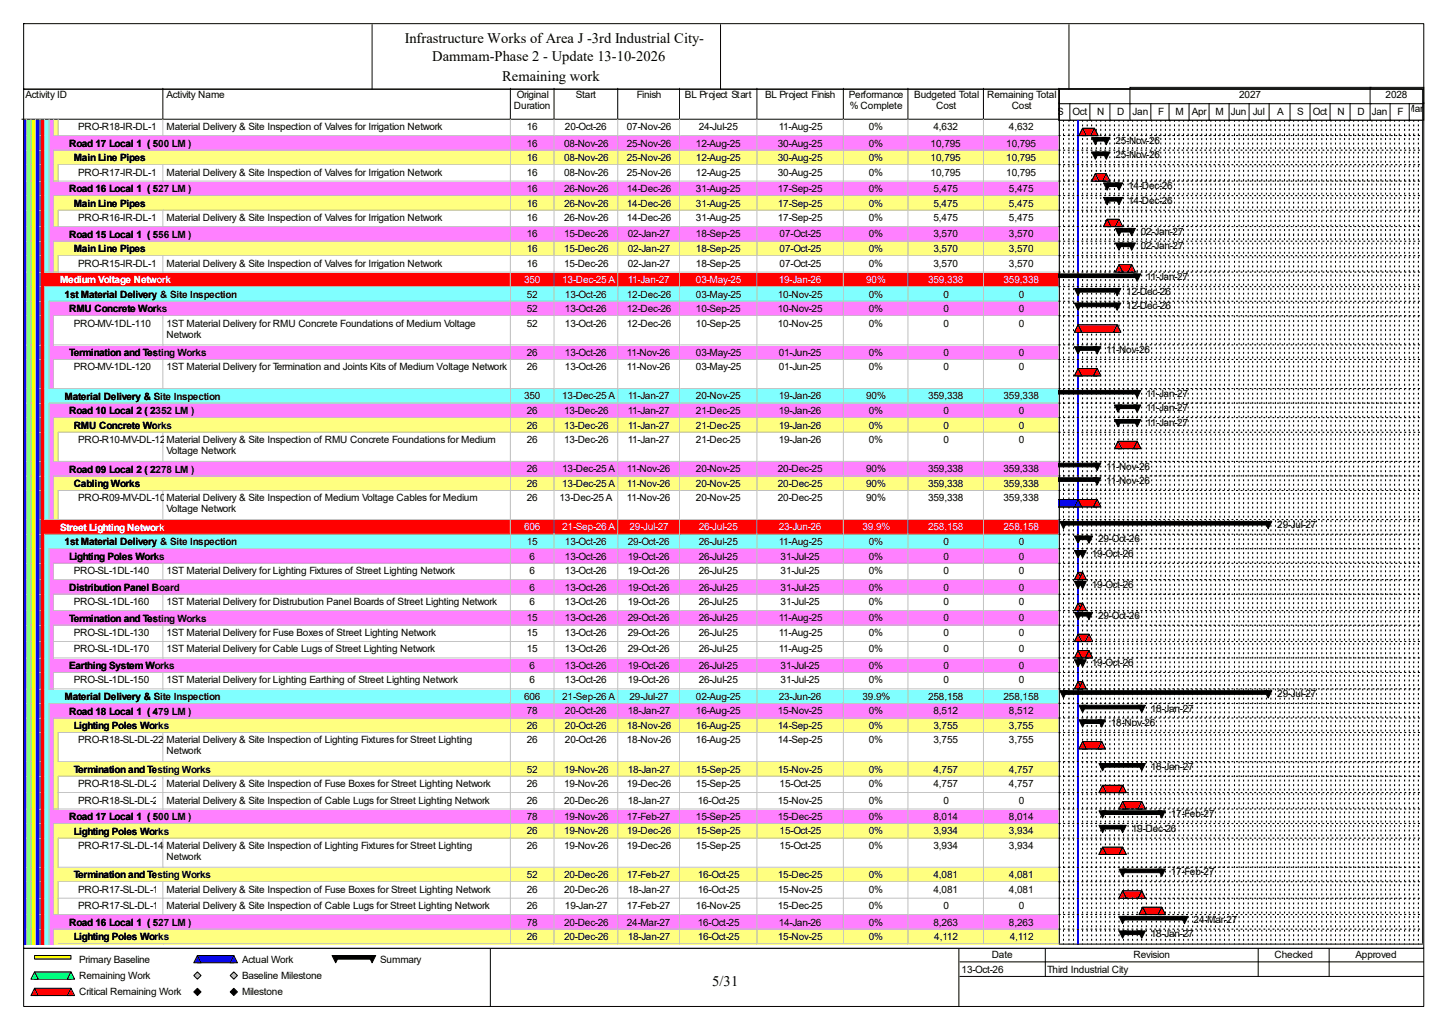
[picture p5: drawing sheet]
<svg xmlns="http://www.w3.org/2000/svg" width="420mm" height="297mm" viewBox="0 0 420 297" stroke-linecap="round" stroke-linejoin="round" font-family="sans-serif">
<defs><g id="words">
<g font-size="4.2">
<text x="117.3" y="12.4">Infrastructure Works of Area J -3rd Industrial City-</text>
<text x="125.3" y="17.7">Dammam-Phase 2 - Update 13-10-2026</text>
<text x="145.5" y="23.5">Remaining work</text>
<text x="206.5" y="285.6">5/31</text>
</g>
<g font-size="2.9">
<text x="7.4" y="28.4">Activity ID</text>
<text x="48.3" y="28.4">Activity Name</text>
<text x="149.8" y="28.4">Original</text>
<text x="166.9" y="28.4">Start</text>
<text x="184.6" y="28.4">Finish</text>
<text x="198.5" y="28.4">BL Project Start</text>
<text x="221.8" y="28.4">BL Project Finish</text>
<text x="246" y="28.4">Performance</text>
<text x="265" y="28.4">Budgeted Total</text>
<text x="286.1" y="28.4">Remaining Total</text>
<text x="359.2" y="28.4">2027</text>
<text x="401.6" y="28.4">2028</text>
<text x="149" y="31.6">Duration</text>
<text x="246.3" y="31.6">% Complete</text>
<text x="271.4" y="31.6">Cost</text>
<text x="293.2" y="31.6">Cost</text>
<text x="306.4" y="33.2">S</text>
<text x="310.9" y="33.2">Oct</text>
<text x="318" y="33.2">N</text>
<text x="323.8" y="33.2">D</text>
<text x="328.3" y="33.2">Jan</text>
<text x="335.7" y="33.2">F</text>
<text x="340.7" y="33.2">M</text>
<text x="345.4" y="33.2">Apr</text>
<text x="352.3" y="33.2">M</text>
<text x="356.8" y="33.2">Jun</text>
<text x="363.1" y="33.2">Jul</text>
<text x="370.2" y="33.2">A</text>
<text x="376" y="33.2">S</text>
<text x="380.5" y="33.2">Oct</text>
<text x="387.6" y="33.2">N</text>
<text x="393.4" y="33.2">D</text>
<text x="397.6" y="33.2">Jan</text>
<text x="405" y="33.2">F</text>
<text x="407.7" y="32.4">Mar</text>
<text x="22.7" y="37.7">PRO-R18-IR-DL-130Material Delivery &amp; Site Inspection of Valves for Irrigation Network</text>
<text x="152.7" y="37.7">16</text>
<text x="163.7" y="37.7">20-Oct-26</text>
<text x="181.7" y="37.7">07-Nov-26</text>
<text x="202.5" y="37.7">24-Jul-25</text>
<text x="225.7" y="37.7">11-Aug-25</text>
<text x="251.8" y="37.7">0%</text>
<text x="270.6" y="37.7">4,632</text>
<text x="292.4" y="37.7">4,632</text>
<text x="323.3" y="41.7">25-Nov-26</text>
<text x="20" y="42.5">Road 17 Local 1 ( 500 LM )</text>
<text x="21.4" y="46.7">Main Line Pipes</text>
<text x="152.7" y="42.5">16</text>
<text x="152.7" y="46.7">16</text>
<text x="163.5" y="42.5">08-Nov-26</text>
<text x="163.5" y="46.7">08-Nov-26</text>
<text x="181.7" y="42.5">25-Nov-26</text>
<text x="181.7" y="46.7">25-Nov-26</text>
<text x="201.7" y="42.5">12-Aug-25</text>
<text x="201.7" y="46.7">12-Aug-25</text>
<text x="225.5" y="42.5">30-Aug-25</text>
<text x="225.5" y="46.7">30-Aug-25</text>
<text x="251.8" y="42.5">0%</text>
<text x="251.8" y="46.7">0%</text>
<text x="269.7" y="42.5">10,795</text>
<text x="269.7" y="46.7">10,795</text>
<text x="291.6" y="42.5">10,795</text>
<text x="291.6" y="46.7">10,795</text>
<text x="323.3" y="45.9">25-Nov-26</text>
<text x="22.7" y="50.9">PRO-R17-IR-DL-110</text>
<text x="48.3" y="50.9">Material Delivery &amp; Site Inspection of Valves for Irrigation Network</text>
<text x="152.7" y="50.9">16</text>
<text x="163.5" y="50.9">08-Nov-26</text>
<text x="181.7" y="50.9">25-Nov-26</text>
<text x="201.7" y="50.9">12-Aug-25</text>
<text x="225.5" y="50.9">30-Aug-25</text>
<text x="251.8" y="50.9">0%</text>
<text x="269.7" y="50.9">10,795</text>
<text x="291.6" y="50.9">10,795</text>
<text x="20" y="55.7">Road 16 Local 1 ( 527 LM )</text>
<text x="21.4" y="59.9">Main Line Pipes</text>
<text x="152.7" y="55.6">16</text>
<text x="152.7" y="59.9">16</text>
<text x="163.5" y="55.6">26-Nov-26</text>
<text x="163.5" y="59.9">26-Nov-26</text>
<text x="181.7" y="55.6">14-Dec-26</text>
<text x="181.7" y="59.9">14-Dec-26</text>
<text x="201.7" y="55.6">31-Aug-25</text>
<text x="201.7" y="59.9">31-Aug-25</text>
<text x="225.5" y="55.6">17-Sep-25</text>
<text x="225.5" y="59.9">17-Sep-25</text>
<text x="251.8" y="55.6">0%</text>
<text x="251.8" y="59.9">0%</text>
<text x="270.6" y="55.6">5,475</text>
<text x="270.6" y="59.9">5,475</text>
<text x="292.4" y="55.6">5,475</text>
<text x="292.4" y="59.9">5,475</text>
<text x="327" y="54.8">14-Dec-26</text>
<text x="327" y="59.1">14-Dec-26</text>
<text x="22.7" y="64.1">PRO-R16-IR-DL-110</text>
<text x="48.3" y="64.1">Material Delivery &amp; Site Inspection of Valves for Irrigation Network</text>
<text x="152.7" y="64.1">16</text>
<text x="163.5" y="64.1">26-Nov-26</text>
<text x="181.7" y="64.1">14-Dec-26</text>
<text x="201.7" y="64.1">31-Aug-25</text>
<text x="225.5" y="64.1">17-Sep-25</text>
<text x="251.8" y="64.1">0%</text>
<text x="270.6" y="64.1">5,475</text>
<text x="292.4" y="64.1">5,475</text>
<text x="20" y="68.9">Road 15 Local 1 ( 556 LM )</text>
<text x="152.7" y="68.8">16</text>
<text x="163.5" y="68.8">15-Dec-26</text>
<text x="181.9" y="68.8">02-Jan-27</text>
<text x="201.7" y="68.8">18-Sep-25</text>
<text x="226" y="68.8">07-Oct-25</text>
<text x="251.8" y="68.8">0%</text>
<text x="270.6" y="68.8">3,570</text>
<text x="292.4" y="68.8">3,570</text>
<text x="330.7" y="68">02-Jan-27</text>
<text x="21.4" y="73.1">Main Line Pipes</text>
<text x="22.7" y="77.3">PRO-R15-IR-DL-110</text>
<text x="48.3" y="77.3">Material Delivery &amp; Site Inspection of Valves for Irrigation Network</text>
<text x="152.7" y="73">16</text>
<text x="152.7" y="77.3">16</text>
<text x="163.5" y="73">15-Dec-26</text>
<text x="163.5" y="77.3">15-Dec-26</text>
<text x="181.9" y="73">02-Jan-27</text>
<text x="181.9" y="77.3">02-Jan-27</text>
<text x="201.7" y="73">18-Sep-25</text>
<text x="201.7" y="77.3">18-Sep-25</text>
<text x="226" y="73">07-Oct-25</text>
<text x="226" y="77.3">07-Oct-25</text>
<text x="251.8" y="73">0%</text>
<text x="251.8" y="77.3">0%</text>
<text x="270.6" y="73">3,570</text>
<text x="270.6" y="77.3">3,570</text>
<text x="292.4" y="73">3,570</text>
<text x="292.4" y="77.3">3,570</text>
<text x="330.7" y="72.2">02-Jan-27</text>
<text x="332.2" y="81.2">11-Jan-27</text>
<text x="18.7" y="86.3">1st Material Delivery &amp; Site Inspection</text>
<text x="152.7" y="86.2">52</text>
<text x="163.7" y="86.2">13-Oct-26</text>
<text x="181.7" y="86.2">12-Dec-26</text>
<text x="201.7" y="86.2">03-May-25</text>
<text x="225.5" y="86.2">10-Nov-25</text>
<text x="251.8" y="86.2">0%</text>
<text x="273.4" y="86.2">0</text>
<text x="295.3" y="86.2">0</text>
<text x="326.4" y="85.4">12-Dec-26</text>
<text x="326.4" y="89.7">12-Dec-26</text>
<text x="20" y="90.5">RMU Concrete Works</text>
<text x="21.4" y="94.7">PRO-MV-1DL-110</text>
<text x="48.3" y="94.7">1ST Material Delivery for RMU Concrete Foundations of Medium Voltage</text>
<text x="152.7" y="90.4">52</text>
<text x="152.7" y="94.7">52</text>
<text x="163.7" y="90.4">13-Oct-26</text>
<text x="163.7" y="94.7">13-Oct-26</text>
<text x="181.7" y="90.4">12-Dec-26</text>
<text x="181.7" y="94.7">12-Dec-26</text>
<text x="201.7" y="90.4">10-Sep-25</text>
<text x="201.7" y="94.7">10-Sep-25</text>
<text x="225.5" y="90.4">10-Nov-25</text>
<text x="225.5" y="94.7">10-Nov-25</text>
<text x="251.8" y="90.4">0%</text>
<text x="251.8" y="94.7">0%</text>
<text x="273.4" y="90.4">0</text>
<text x="273.4" y="94.7">0</text>
<text x="295.3" y="90.4">0</text>
<text x="295.3" y="94.7">0</text>
<text x="48.3" y="97.8">Network</text>
<text x="20" y="103.2">Termination and Testing Works</text>
<text x="21.4" y="107.3">PRO-MV-1DL-120</text>
<text x="48.3" y="107.3">1ST Material Delivery for Termination and Joints Kits of Medium Voltage Network</text>
<text x="152.7" y="103.1">26</text>
<text x="152.7" y="107.3">26</text>
<text x="163.7" y="103.1">13-Oct-26</text>
<text x="163.7" y="107.3">13-Oct-26</text>
<text x="181.7" y="103.1">11-Nov-26</text>
<text x="181.7" y="107.3">11-Nov-26</text>
<text x="201.7" y="103.1">03-May-25</text>
<text x="201.7" y="107.3">03-May-25</text>
<text x="225.7" y="103.1">01-Jun-25</text>
<text x="225.7" y="107.3">01-Jun-25</text>
<text x="251.8" y="103.1">0%</text>
<text x="251.8" y="107.3">0%</text>
<text x="273.4" y="103.1">0</text>
<text x="273.4" y="107.3">0</text>
<text x="295.3" y="103.1">0</text>
<text x="295.3" y="107.3">0</text>
<text x="320.6" y="102.3">11-Nov-26</text>
<text x="18.7" y="115.8">Material Delivery &amp; Site Inspection</text>
<text x="151.9" y="115.7">350</text>
<text x="152.7" y="120">26</text>
<text x="162.9" y="115.7">13-Dec-25 A</text>
<text x="163.5" y="120">13-Dec-26</text>
<text x="181.9" y="115.7">11-Jan-27</text>
<text x="181.9" y="120">11-Jan-27</text>
<text x="201.7" y="115.7">20-Nov-25</text>
<text x="201.7" y="120">21-Dec-25</text>
<text x="225.7" y="115.7">19-Jan-26</text>
<text x="225.7" y="120">19-Jan-26</text>
<text x="251" y="115.7">90%</text>
<text x="251.8" y="120">0%</text>
<text x="269" y="115.7">359,338</text>
<text x="273.4" y="120">0</text>
<text x="290.9" y="115.7">359,338</text>
<text x="295.3" y="120">0</text>
<text x="332.2" y="115">11-Jan-27</text>
<text x="332.2" y="119.2">11-Jan-27</text>
<text x="20" y="120.1">Road 10 Local 2 ( 2352 LM )</text>
<text x="21.4" y="124.3">RMU Concrete Works</text>
<text x="152.7" y="124.2">26</text>
<text x="163.5" y="124.2">13-Dec-26</text>
<text x="181.9" y="124.2">11-Jan-27</text>
<text x="201.7" y="124.2">21-Dec-25</text>
<text x="225.7" y="124.2">19-Jan-26</text>
<text x="251.8" y="124.2">0%</text>
<text x="273.4" y="124.2">0</text>
<text x="295.3" y="124.2">0</text>
<text x="332.2" y="123.4">11-Jan-27</text>
<text x="22.7" y="128.4">PRO-R10-MV-DL-120</text>
<text x="48.3" y="128.4">Material Delivery &amp; Site Inspection of RMU Concrete Foundations for Medium</text>
<text x="48.3" y="131.6">Voltage Network</text>
<text x="152.7" y="128.4">26</text>
<text x="163.5" y="128.4">13-Dec-26</text>
<text x="181.9" y="128.4">11-Jan-27</text>
<text x="201.7" y="128.4">21-Dec-25</text>
<text x="225.7" y="128.4">19-Jan-26</text>
<text x="251.8" y="128.4">0%</text>
<text x="273.4" y="128.4">0</text>
<text x="295.3" y="128.4">0</text>
<text x="20" y="136.9">Road 09 Local 2 ( 2278 LM )</text>
<text x="152.7" y="136.9">26</text>
<text x="162.9" y="136.9">13-Dec-25 A</text>
<text x="181.7" y="136.9">11-Nov-26</text>
<text x="201.7" y="136.9">20-Nov-25</text>
<text x="225.5" y="136.9">20-Dec-25</text>
<text x="251" y="136.9">90%</text>
<text x="269" y="136.9">359,338</text>
<text x="290.9" y="136.9">359,338</text>
<text x="320.6" y="136.1">11-Nov-26</text>
<text x="21.4" y="141.1">Cabling Works</text>
<text x="152.7" y="141.1">26</text>
<text x="162.9" y="141.1">13-Dec-25 A</text>
<text x="181.7" y="141.1">11-Nov-26</text>
<text x="201.7" y="141.1">20-Nov-25</text>
<text x="225.5" y="141.1">20-Dec-25</text>
<text x="251" y="141.1">90%</text>
<text x="269" y="141.1">359,338</text>
<text x="290.9" y="141.1">359,338</text>
<text x="320.6" y="140.3">11-Nov-26</text>
<text x="22.7" y="145.3">PRO-R09-MV-DL-100</text>
<text x="48.3" y="145.3">Material Delivery &amp; Site Inspection of Medium Voltage Cables for Medium</text>
<text x="48.3" y="148.5">Voltage Network</text>
<text x="152.7" y="145.3">26</text>
<text x="162.2" y="145.3">13-Dec-25 A</text>
<text x="181.7" y="145.3">11-Nov-26</text>
<text x="201.7" y="145.3">20-Nov-25</text>
<text x="225.5" y="145.3">20-Dec-25</text>
<text x="251" y="145.3">90%</text>
<text x="269" y="145.3">359,338</text>
<text x="290.9" y="145.3">359,338</text>
<text x="370.2" y="153">29-Jul-27</text>
<text x="18.7" y="158">1st Material Delivery &amp; Site Inspection</text>
<text x="152.7" y="157.9">15</text>
<text x="163.7" y="157.9">13-Oct-26</text>
<text x="181.9" y="157.9">29-Oct-26</text>
<text x="202.5" y="157.9">26-Jul-25</text>
<text x="225.7" y="157.9">11-Aug-25</text>
<text x="251.8" y="157.9">0%</text>
<text x="273.4" y="157.9">0</text>
<text x="295.3" y="157.9">0</text>
<text x="316.4" y="161.4">19-Oct-26</text>
<text x="318.3" y="157.1">29-Oct-26</text>
<text x="20" y="162.3">Lighting Poles Works</text>
<text x="21.4" y="166.4">PRO-SL-1DL-140</text>
<text x="48.3" y="166.4">1ST Material Delivery for Lighting Fixtures of Street Lighting Network</text>
<text x="153.5" y="162.2">6</text>
<text x="153.5" y="166.4">6</text>
<text x="163.7" y="162.2">13-Oct-26</text>
<text x="163.7" y="166.4">13-Oct-26</text>
<text x="181.9" y="162.2">19-Oct-26</text>
<text x="181.9" y="166.4">19-Oct-26</text>
<text x="202.5" y="162.2">26-Jul-25</text>
<text x="202.5" y="166.4">26-Jul-25</text>
<text x="226.2" y="162.2">31-Jul-25</text>
<text x="226.2" y="166.4">31-Jul-25</text>
<text x="251.8" y="162.2">0%</text>
<text x="251.8" y="166.4">0%</text>
<text x="273.4" y="162.2">0</text>
<text x="273.4" y="166.4">0</text>
<text x="295.3" y="162.2">0</text>
<text x="295.3" y="166.4">0</text>
<text x="20" y="171.2">Distribution Panel Board</text>
<text x="153.5" y="171.1">6</text>
<text x="163.7" y="171.1">13-Oct-26</text>
<text x="181.9" y="171.1">19-Oct-26</text>
<text x="202.5" y="171.1">26-Jul-25</text>
<text x="226.2" y="171.1">31-Jul-25</text>
<text x="251.8" y="171.1">0%</text>
<text x="273.4" y="171.1">0</text>
<text x="295.3" y="171.1">0</text>
<text x="316.4" y="170.3">19-Oct-26</text>
<text x="21.4" y="175.3">PRO-SL-1DL-160</text>
<text x="48.3" y="175.3">1ST Material Delivery for Distrubution Panel Boards of Street Lighting Network</text>
<text x="153.5" y="175.3">6</text>
<text x="163.7" y="175.3">13-Oct-26</text>
<text x="181.9" y="175.3">19-Oct-26</text>
<text x="202.5" y="175.3">26-Jul-25</text>
<text x="226.2" y="175.3">31-Jul-25</text>
<text x="251.8" y="175.3">0%</text>
<text x="273.4" y="175.3">0</text>
<text x="295.3" y="175.3">0</text>
<text x="318.3" y="179.3">29-Oct-26</text>
<text x="20" y="180.2">Termination and Testing Works</text>
<text x="21.4" y="184.3">PRO-SL-1DL-130</text>
<text x="48.3" y="184.3">1ST Material Delivery for Fuse Boxes of Street Lighting Network</text>
<text x="152.7" y="180.1">15</text>
<text x="152.7" y="184.3">15</text>
<text x="163.7" y="180.1">13-Oct-26</text>
<text x="163.7" y="184.3">13-Oct-26</text>
<text x="181.9" y="180.1">29-Oct-26</text>
<text x="181.9" y="184.3">29-Oct-26</text>
<text x="202.5" y="180.1">26-Jul-25</text>
<text x="202.5" y="184.3">26-Jul-25</text>
<text x="225.7" y="180.1">11-Aug-25</text>
<text x="225.7" y="184.3">11-Aug-25</text>
<text x="251.8" y="180.1">0%</text>
<text x="251.8" y="184.3">0%</text>
<text x="273.4" y="180.1">0</text>
<text x="273.4" y="184.3">0</text>
<text x="295.3" y="180.1">0</text>
<text x="295.3" y="184.3">0</text>
<text x="21.4" y="189.1">PRO-SL-1DL-170</text>
<text x="48.3" y="189.1">1ST Material Delivery for Cable Lugs of Street Lighting Network</text>
<text x="152.7" y="189.1">15</text>
<text x="163.7" y="189.1">13-Oct-26</text>
<text x="181.9" y="189.1">29-Oct-26</text>
<text x="202.5" y="189.1">26-Jul-25</text>
<text x="225.7" y="189.1">11-Aug-25</text>
<text x="251.8" y="189.1">0%</text>
<text x="273.4" y="189.1">0</text>
<text x="295.3" y="189.1">0</text>
<text x="20" y="193.9">Earthing System Works</text>
<text x="153.5" y="193.8">6</text>
<text x="163.7" y="193.8">13-Oct-26</text>
<text x="181.9" y="193.8">19-Oct-26</text>
<text x="202.5" y="193.8">26-Jul-25</text>
<text x="226.2" y="193.8">31-Jul-25</text>
<text x="251.8" y="193.8">0%</text>
<text x="273.4" y="193.8">0</text>
<text x="295.3" y="193.8">0</text>
<text x="316.4" y="193">19-Oct-26</text>
<text x="18.7" y="202.9">Material Delivery &amp; Site Inspection</text>
<text x="21.4" y="198">PRO-SL-1DL-150</text>
<text x="48.3" y="198">1ST Material Delivery for Lighting Earthing of Street Lighting Network</text>
<text x="151.9" y="202.8">606</text>
<text x="153.5" y="198">6</text>
<text x="162.9" y="202.8">21-Sep-26 A</text>
<text x="163.7" y="198">13-Oct-26</text>
<text x="181.9" y="198">19-Oct-26</text>
<text x="182.5" y="202.8">29-Jul-27</text>
<text x="201.7" y="202.8">02-Aug-25</text>
<text x="202.5" y="198">26-Jul-25</text>
<text x="225.7" y="202.8">23-Jun-26</text>
<text x="226.2" y="198">31-Jul-25</text>
<text x="250" y="202.8">39.9%</text>
<text x="251.8" y="198">0%</text>
<text x="269" y="202.8">258,158</text>
<text x="273.4" y="198">0</text>
<text x="290.9" y="202.8">258,158</text>
<text x="295.3" y="198">0</text>
<text x="370.2" y="202">29-Jul-27</text>
<text x="20" y="207.1">Road 18 Local 1 ( 479 LM )</text>
<text x="152.7" y="207">78</text>
<text x="163.7" y="207">20-Oct-26</text>
<text x="181.9" y="207">18-Jan-27</text>
<text x="201.7" y="207">16-Aug-25</text>
<text x="225.5" y="207">15-Nov-25</text>
<text x="251.8" y="207">0%</text>
<text x="270.6" y="207">8,512</text>
<text x="292.4" y="207">8,512</text>
<text x="333.6" y="206.2">18-Jan-27</text>
<text x="21.4" y="211.3">Lighting Poles Works</text>
<text x="22.7" y="215.4">PRO-R18-SL-DL-220Material Delivery &amp; Site Inspection of Lighting Fixtures for Street Lighting</text>
<text x="152.7" y="211.2">26</text>
<text x="152.7" y="215.4">26</text>
<text x="163.7" y="211.2">20-Oct-26</text>
<text x="163.7" y="215.4">20-Oct-26</text>
<text x="181.7" y="211.2">18-Nov-26</text>
<text x="181.7" y="215.4">18-Nov-26</text>
<text x="201.7" y="211.2">16-Aug-25</text>
<text x="201.7" y="215.4">16-Aug-25</text>
<text x="225.5" y="211.2">14-Sep-25</text>
<text x="225.5" y="215.4">14-Sep-25</text>
<text x="251.8" y="211.2">0%</text>
<text x="251.8" y="215.4">0%</text>
<text x="270.6" y="211.2">3,755</text>
<text x="270.6" y="215.4">3,755</text>
<text x="292.4" y="211.2">3,755</text>
<text x="292.4" y="215.4">3,755</text>
<text x="322" y="210.4">18-Nov-26</text>
<text x="48.3" y="218.6">Network</text>
<text x="21.4" y="223.9">Termination and Testing Works</text>
<text x="152.7" y="223.9">52</text>
<text x="163.5" y="223.9">19-Nov-26</text>
<text x="181.9" y="223.9">18-Jan-27</text>
<text x="201.7" y="223.9">15-Sep-25</text>
<text x="225.5" y="223.9">15-Nov-25</text>
<text x="251.8" y="223.9">0%</text>
<text x="270.6" y="223.9">4,757</text>
<text x="292.4" y="223.9">4,757</text>
<text x="333.6" y="223.1">18-Jan-27</text>
<text x="22.7" y="228.1">PRO-R18-SL-DL-210Material Delivery &amp; Site Inspection of Fuse Boxes for Street Lighting Network</text>
<text x="22.7" y="232.8">PRO-R18-SL-DL-250Material Delivery &amp; Site Inspection of Cable Lugs for Street Lighting Network</text>
<text x="152.7" y="228.1">26</text>
<text x="152.7" y="232.8">26</text>
<text x="163.5" y="228.1">19-Nov-26</text>
<text x="163.5" y="232.8">20-Dec-26</text>
<text x="181.7" y="228.1">19-Dec-26</text>
<text x="181.9" y="232.8">18-Jan-27</text>
<text x="201.7" y="228.1">15-Sep-25</text>
<text x="202.3" y="232.8">16-Oct-25</text>
<text x="225.5" y="232.8">15-Nov-25</text>
<text x="226" y="228.1">15-Oct-25</text>
<text x="251.8" y="228.1">0%</text>
<text x="251.8" y="232.8">0%</text>
<text x="270.6" y="228.1">4,757</text>
<text x="273.4" y="232.8">0</text>
<text x="292.4" y="228.1">4,757</text>
<text x="295.3" y="232.8">0</text>
<text x="20" y="237.7">Road 17 Local 1 ( 500 LM )</text>
<text x="152.7" y="237.6">78</text>
<text x="163.5" y="237.6">19-Nov-26</text>
<text x="181.7" y="237.6">17-Feb-27</text>
<text x="201.7" y="237.6">15-Sep-25</text>
<text x="225.5" y="237.6">15-Dec-25</text>
<text x="251.8" y="237.6">0%</text>
<text x="270.6" y="237.6">8,014</text>
<text x="292.4" y="237.6">8,014</text>
<text x="339.4" y="236.8">17-Feb-27</text>
<text x="21.4" y="241.9">Lighting Poles Works</text>
<text x="22.7" y="246">PRO-R17-SL-DL-140Material Delivery &amp; Site Inspection of Lighting Fixtures for Street Lighting</text>
<text x="152.7" y="241.8">26</text>
<text x="152.7" y="246">26</text>
<text x="163.5" y="241.8">19-Nov-26</text>
<text x="163.5" y="246">19-Nov-26</text>
<text x="181.7" y="241.8">19-Dec-26</text>
<text x="181.7" y="246">19-Dec-26</text>
<text x="201.7" y="241.8">15-Sep-25</text>
<text x="201.7" y="246">15-Sep-25</text>
<text x="226" y="241.8">15-Oct-25</text>
<text x="226" y="246">15-Oct-25</text>
<text x="251.8" y="241.8">0%</text>
<text x="251.8" y="246">0%</text>
<text x="270.6" y="241.8">3,934</text>
<text x="270.6" y="246">3,934</text>
<text x="292.4" y="241.8">3,934</text>
<text x="292.4" y="246">3,934</text>
<text x="328" y="241">19-Dec-26</text>
<text x="48.3" y="249.2">Network</text>
<text x="21.4" y="254.6">Termination and Testing Works</text>
<text x="152.7" y="254.5">52</text>
<text x="163.5" y="254.5">20-Dec-26</text>
<text x="181.7" y="254.5">17-Feb-27</text>
<text x="202.3" y="254.5">16-Oct-25</text>
<text x="225.5" y="254.5">15-Dec-25</text>
<text x="251.8" y="254.5">0%</text>
<text x="270.6" y="254.5">4,081</text>
<text x="292.4" y="254.5">4,081</text>
<text x="339.4" y="253.7">17-Feb-27</text>
<text x="22.7" y="258.7">PRO-R17-SL-DL-130Material Delivery &amp; Site Inspection of Fuse Boxes for Street Lighting Network</text>
<text x="22.7" y="263.4">PRO-R17-SL-DL-170Material Delivery &amp; Site Inspection of Cable Lugs for Street Lighting Network</text>
<text x="152.7" y="258.7">26</text>
<text x="152.7" y="263.4">26</text>
<text x="163.5" y="258.7">20-Dec-26</text>
<text x="163.7" y="263.4">19-Jan-27</text>
<text x="181.7" y="263.4">17-Feb-27</text>
<text x="181.9" y="258.7">18-Jan-27</text>
<text x="201.7" y="263.4">16-Nov-25</text>
<text x="202.3" y="258.7">16-Oct-25</text>
<text x="225.5" y="258.7">15-Nov-25</text>
<text x="225.5" y="263.4">15-Dec-25</text>
<text x="251.8" y="258.7">0%</text>
<text x="251.8" y="263.4">0%</text>
<text x="270.6" y="258.7">4,081</text>
<text x="273.4" y="263.4">0</text>
<text x="292.4" y="258.7">4,081</text>
<text x="295.3" y="263.4">0</text>
<text x="20" y="268.3">Road 16 Local 1 ( 527 LM )</text>
<text x="152.7" y="268.2">78</text>
<text x="163.5" y="268.2">20-Dec-26</text>
<text x="181.7" y="268.2">24-Mar-27</text>
<text x="202.3" y="268.2">16-Oct-25</text>
<text x="225.7" y="268.2">14-Jan-26</text>
<text x="251.8" y="268.2">0%</text>
<text x="270.6" y="268.2">8,263</text>
<text x="292.4" y="268.2">8,263</text>
<text x="345.9" y="267.4">24-Mar-27</text>
<text x="21.4" y="272.5">Lighting Poles Works</text>
<text x="152.7" y="272.4">26</text>
<text x="163.5" y="272.4">20-Dec-26</text>
<text x="181.9" y="272.4">18-Jan-27</text>
<text x="202.3" y="272.4">16-Oct-25</text>
<text x="225.5" y="272.4">15-Nov-25</text>
<text x="251.8" y="272.4">0%</text>
<text x="270.8" y="272.4">4,112</text>
<text x="292.7" y="272.4">4,112</text>
<text x="333.6" y="271.6">18-Jan-27</text>
<text x="22.9" y="279">Primary Baseline</text>
<text x="70.1" y="279">Actual Work</text>
<text x="110.2" y="279">Summary</text>
<text x="278.7" y="281.9">13-Oct-26</text>
<text x="287.4" y="277.7">Date</text>
<text x="303.5" y="281.9">Third Industrial City</text>
<text x="328.5" y="277.7">Revision</text>
<text x="369.4" y="277.7">Checked</text>
<text x="392.9" y="277.7">Approved</text>
<text x="22.9" y="283.7">Remaining Work</text>
<text x="70.1" y="283.7">Baseline Milestone</text>
<text x="22.9" y="288.5">Critical Remaining Work</text>
<text x="70.1" y="288.5">Milestone</text>
</g>
<g font-size="2.9" fill="#fff">
<text x="17.4" y="82.1">Medium Voltage Network</text>
<text x="151.9" y="82">350</text>
<text x="162.9" y="82">13-Dec-25 A</text>
<text x="181.9" y="82">11-Jan-27</text>
<text x="201.7" y="82">03-May-25</text>
<text x="225.7" y="82">19-Jan-26</text>
<text x="251" y="82">90%</text>
<text x="269" y="82">359,338</text>
<text x="290.9" y="82">359,338</text>
<text x="17.4" y="153.8">Street Lighting Network</text>
<text x="151.9" y="153.7">606</text>
<text x="162.9" y="153.7">21-Sep-26 A</text>
<text x="182.5" y="153.7">29-Jul-27</text>
<text x="202.5" y="153.7">26-Jul-25</text>
<text x="225.7" y="153.7">23-Jun-26</text>
<text x="250" y="153.7">39.9%</text>
<text x="269" y="153.7">258,158</text>
<text x="290.9" y="153.7">258,158</text>
</g>
</g></defs>
<path d="M47.2 25.6v8.9h-40.9" fill="none" stroke="#000" stroke-width=".29"/>
<path d="M47.5 25.6h100.7v9.2h-100.7z" fill="#fff"/>
<path d="M147.9 25.6v8.9h-100.7" fill="none" stroke="#000" stroke-width=".29"/>
<path d="M148.2 25.6h12.7v9.2h-12.7z" fill="#fff"/>
<path d="M160.6 25.6v8.9h-12.7" fill="none" stroke="#000" stroke-width=".29"/>
<path d="M160.9 25.6h18.4v9.2h-18.4z" fill="#fff"/>
<path d="M179 25.6v8.9h-18.4" fill="none" stroke="#000" stroke-width=".29"/>
<path d="M179.3 25.6h17.9v9.2h-17.9z" fill="#fff"/>
<path d="M197 25.6v8.9h-18" fill="none" stroke="#000" stroke-width=".29"/>
<path d="M197.2 25.6h22.5v9.2h-22.5z" fill="#fff"/>
<path d="M219.4 25.6v8.9h-22.4" fill="none" stroke="#000" stroke-width=".29"/>
<path d="M219.7 25.6h25v9.2h-25z" fill="#fff"/>
<path d="M244.4 25.6v8.9h-25" fill="none" stroke="#000" stroke-width=".29"/>
<path d="M244.7 25.6h18.7v9.2h-18.7z" fill="#fff"/>
<path d="M263.2 25.6v8.9h-18.8" fill="none" stroke="#000" stroke-width=".29"/>
<path d="M263.4 25.6h21.9v9.2h-21.9z" fill="#fff"/>
<path d="M285 25.6v8.9h-21.8" fill="none" stroke="#000" stroke-width=".29"/>
<path d="M285.3 25.6h21.9v9.2h-21.9z" fill="#fff"/>
<path d="M306.9 25.6v8.9h-21.9" fill="none" stroke="#000" stroke-width=".29"/>
<path d="M6.6 34.8h1.3v4.7h-1.3z" fill="#00f"/>
<path d="M7.6 34.5v5.1" fill="none" stroke="#c0c0c0" stroke-width=".29"/>
<path d="M7.9 34.8h1.3v4.7h-1.3z" fill="#80ff80"/>
<path d="M9 34.5v5.1" fill="none" stroke="#c0c0c0" stroke-width=".29"/>
<path d="M9.2 34.8h1.3v4.7h-1.3z" fill="#ff0"/>
<path d="M10.3 34.5v5.1" fill="none" stroke="#c0c0c0" stroke-width=".29"/>
<path d="M10.5 34.8h1.4v4.7h-1.4z" fill="#00f"/>
<path d="M11.6 34.5v5.1" fill="none" stroke="#c0c0c0" stroke-width=".29"/>
<path d="M11.9 34.8h1.3v4.7h-1.3z" fill="#f00"/>
<path d="M12.9 34.5v5.1" fill="none" stroke="#c0c0c0" stroke-width=".29"/>
<path d="M13.2 34.8h1.3v4.7h-1.3z" fill="#80ffff"/>
<path d="M14.2 34.5v5.1" fill="none" stroke="#c0c0c0" stroke-width=".29"/>
<path d="M14.5 34.8h1.3v4.7h-1.3z" fill="#ff80ff"/>
<path d="M15.6 34.5v5.1" fill="none" stroke="#c0c0c0" stroke-width=".29"/>
<path d="M15.8 34.8h1.3v4.7h-1.3z" fill="#ffff80"/>
<path d="M15.6 39.3h1.5M16.9 34.5v5.1" fill="none" stroke="#c0c0c0" stroke-width=".29"/>
<path d="M17.1 34.8h30.4v4.7h-30.4z" fill="#fff"/>
<path d="M16.9 39.3h30.6M47.2 34.5v5.1" fill="none" stroke="#c0c0c0" stroke-width=".29"/>
<path d="M47.5 34.8h100.7v4.7h-100.7z" fill="#fff"/>
<path d="M147.9 34.5v4.8h-100.4" fill="none" stroke="#c0c0c0" stroke-width=".29"/>
<path d="M148.2 34.8h12.7v4.7h-12.7z" fill="#fff"/>
<path d="M160.6 34.5v4.8h-12.4" fill="none" stroke="#c0c0c0" stroke-width=".29"/>
<path d="M160.9 34.8h18.4v4.7h-18.4z" fill="#fff"/>
<path d="M179 34.5v4.8h-18.1" fill="none" stroke="#c0c0c0" stroke-width=".29"/>
<path d="M179.3 34.8h17.9v4.7h-17.9z" fill="#fff"/>
<path d="M197 34.5v4.8h-17.7" fill="none" stroke="#c0c0c0" stroke-width=".29"/>
<path d="M197.2 34.8h22.5v4.7h-22.5z" fill="#fff"/>
<path d="M219.4 34.5v4.8h-22.2" fill="none" stroke="#c0c0c0" stroke-width=".29"/>
<path d="M219.7 34.8h25v4.7h-25z" fill="#fff"/>
<path d="M244.4 34.5v4.8h-24.7" fill="none" stroke="#c0c0c0" stroke-width=".29"/>
<path d="M244.7 34.8h18.7v4.7h-18.7z" fill="#fff"/>
<path d="M263.2 34.5v4.8h-18.5" fill="none" stroke="#c0c0c0" stroke-width=".29"/>
<path d="M263.4 34.8h21.9v4.7h-21.9z" fill="#fff"/>
<path d="M285 34.5v4.8h-21.6" fill="none" stroke="#c0c0c0" stroke-width=".29"/>
<path d="M285.3 34.8h21.9v4.7h-21.9z" fill="#fff"/>
<path d="M306.9 34.5v4.8h-21.6" fill="none" stroke="#c0c0c0" stroke-width=".29"/>
<path d="M6.6 39.5h1.3v4.3h-1.3z" fill="#00f"/>
<path d="M7.6 39.3v4.5" fill="none" stroke="#c0c0c0" stroke-width=".29"/>
<path d="M7.9 39.5h1.3v4.3h-1.3z" fill="#80ff80"/>
<path d="M9 39.3v4.5" fill="none" stroke="#c0c0c0" stroke-width=".29"/>
<path d="M9.2 39.5h1.3v4.3h-1.3z" fill="#ff0"/>
<path d="M10.3 39.3v4.5" fill="none" stroke="#c0c0c0" stroke-width=".29"/>
<path d="M10.5 39.5h1.4v4.3h-1.4z" fill="#00f"/>
<path d="M11.6 39.3v4.5" fill="none" stroke="#c0c0c0" stroke-width=".29"/>
<path d="M11.9 39.5h1.3v4.3h-1.3z" fill="#f00"/>
<path d="M12.9 39.3v4.5" fill="none" stroke="#c0c0c0" stroke-width=".29"/>
<path d="M13.2 39.5h1.3v4.3h-1.3z" fill="#80ffff"/>
<path d="M14.2 39.3v4.5" fill="none" stroke="#c0c0c0" stroke-width=".29"/>
<path d="M14.5 39.5h33v4.3h-33z" fill="#ff80ff"/>
<path d="M15.6 43.5h31.9" fill="none" stroke="#c0c0c0" stroke-width=".29"/>
<path d="M47.5 39.5h100.7v4.3h-100.7z" fill="#ff80ff"/>
<path d="M147.9 39.3v4.2h-100.4" fill="none" stroke="#c0c0c0" stroke-width=".29"/>
<path d="M148.2 39.5h12.7v4.3h-12.7z" fill="#ff80ff"/>
<path d="M160.6 39.3v4.2h-12.4" fill="none" stroke="#c0c0c0" stroke-width=".29"/>
<path d="M160.9 39.5h18.4v4.3h-18.4z" fill="#ff80ff"/>
<path d="M179 39.3v4.2h-18.1" fill="none" stroke="#c0c0c0" stroke-width=".29"/>
<path d="M179.3 39.5h17.9v4.3h-17.9z" fill="#ff80ff"/>
<path d="M197 39.3v4.2h-17.7" fill="none" stroke="#c0c0c0" stroke-width=".29"/>
<path d="M197.2 39.5h22.5v4.3h-22.5z" fill="#ff80ff"/>
<path d="M219.4 39.3v4.2h-22.2" fill="none" stroke="#c0c0c0" stroke-width=".29"/>
<path d="M219.7 39.5h25v4.3h-25z" fill="#ff80ff"/>
<path d="M244.4 39.3v4.2h-24.7" fill="none" stroke="#c0c0c0" stroke-width=".29"/>
<path d="M244.7 39.5h18.7v4.3h-18.7z" fill="#ff80ff"/>
<path d="M263.2 39.3v4.2h-18.5" fill="none" stroke="#c0c0c0" stroke-width=".29"/>
<path d="M263.4 39.5h21.9v4.3h-21.9z" fill="#ff80ff"/>
<path d="M285 39.3v4.2h-21.6" fill="none" stroke="#c0c0c0" stroke-width=".29"/>
<path d="M285.3 39.5h21.9v4.3h-21.9z" fill="#ff80ff"/>
<path d="M306.9 39.3v4.2h-21.6" fill="none" stroke="#c0c0c0" stroke-width=".29"/>
<path d="M6.6 43.8h1.3v4.2h-1.3z" fill="#00f"/>
<path d="M7.6 43.5v4.5" fill="none" stroke="#c0c0c0" stroke-width=".29"/>
<path d="M7.9 43.8h1.3v4.2h-1.3z" fill="#80ff80"/>
<path d="M9 43.5v4.5" fill="none" stroke="#c0c0c0" stroke-width=".29"/>
<path d="M9.2 43.8h1.3v4.2h-1.3z" fill="#ff0"/>
<path d="M10.3 43.5v4.5" fill="none" stroke="#c0c0c0" stroke-width=".29"/>
<path d="M10.5 43.8h1.4v4.2h-1.4z" fill="#00f"/>
<path d="M11.6 43.5v4.5" fill="none" stroke="#c0c0c0" stroke-width=".29"/>
<path d="M11.9 43.8h1.3v4.2h-1.3z" fill="#f00"/>
<path d="M12.9 43.5v4.5" fill="none" stroke="#c0c0c0" stroke-width=".29"/>
<path d="M13.2 43.8h1.3v4.2h-1.3z" fill="#80ffff"/>
<path d="M14.2 43.5v4.5" fill="none" stroke="#c0c0c0" stroke-width=".29"/>
<path d="M14.5 43.8h1.3v4.2h-1.3z" fill="#ff80ff"/>
<path d="M15.6 43.5v4.5" fill="none" stroke="#c0c0c0" stroke-width=".29"/>
<path d="M15.8 43.8h31.7v4.2h-31.7z" fill="#ffff80"/>
<path d="M16.9 47.7h30.6" fill="none" stroke="#c0c0c0" stroke-width=".29"/>
<path d="M47.5 43.8h100.7v4.2h-100.7z" fill="#ffff80"/>
<path d="M147.9 43.5v4.2h-100.4" fill="none" stroke="#c0c0c0" stroke-width=".29"/>
<path d="M148.2 43.8h12.7v4.2h-12.7z" fill="#ffff80"/>
<path d="M160.6 43.5v4.2h-12.4" fill="none" stroke="#c0c0c0" stroke-width=".29"/>
<path d="M160.9 43.8h18.4v4.2h-18.4z" fill="#ffff80"/>
<path d="M179 43.5v4.2h-18.1" fill="none" stroke="#c0c0c0" stroke-width=".29"/>
<path d="M179.3 43.8h17.9v4.2h-17.9z" fill="#ffff80"/>
<path d="M197 43.5v4.2h-17.7" fill="none" stroke="#c0c0c0" stroke-width=".29"/>
<path d="M197.2 43.8h22.5v4.2h-22.5z" fill="#ffff80"/>
<path d="M219.4 43.5v4.2h-22.2" fill="none" stroke="#c0c0c0" stroke-width=".29"/>
<path d="M219.7 43.8h25v4.2h-25z" fill="#ffff80"/>
<path d="M244.4 43.5v4.2h-24.7" fill="none" stroke="#c0c0c0" stroke-width=".29"/>
<path d="M244.7 43.8h18.7v4.2h-18.7z" fill="#ffff80"/>
<path d="M263.2 43.5v4.2h-18.5" fill="none" stroke="#c0c0c0" stroke-width=".29"/>
<path d="M263.4 43.8h21.9v4.2h-21.9z" fill="#ffff80"/>
<path d="M285 43.5v4.2h-21.6" fill="none" stroke="#c0c0c0" stroke-width=".29"/>
<path d="M285.3 43.8h21.9v4.2h-21.9z" fill="#ffff80"/>
<path d="M306.9 43.5v4.2h-21.6" fill="none" stroke="#c0c0c0" stroke-width=".29"/>
<path d="M6.6 48h1.3v4.7h-1.3z" fill="#00f"/>
<path d="M7.6 47.7v5" fill="none" stroke="#c0c0c0" stroke-width=".29"/>
<path d="M7.9 48h1.3v4.7h-1.3z" fill="#80ff80"/>
<path d="M9 47.7v5" fill="none" stroke="#c0c0c0" stroke-width=".29"/>
<path d="M9.2 48h1.3v4.7h-1.3z" fill="#ff0"/>
<path d="M10.3 47.7v5" fill="none" stroke="#c0c0c0" stroke-width=".29"/>
<path d="M10.5 48h1.4v4.7h-1.4z" fill="#00f"/>
<path d="M11.6 47.7v5" fill="none" stroke="#c0c0c0" stroke-width=".29"/>
<path d="M11.9 48h1.3v4.7h-1.3z" fill="#f00"/>
<path d="M12.9 47.7v5" fill="none" stroke="#c0c0c0" stroke-width=".29"/>
<path d="M13.2 48h1.3v4.7h-1.3z" fill="#80ffff"/>
<path d="M14.2 47.7v5" fill="none" stroke="#c0c0c0" stroke-width=".29"/>
<path d="M14.5 48h1.3v4.7h-1.3z" fill="#ff80ff"/>
<path d="M15.6 47.7v5" fill="none" stroke="#c0c0c0" stroke-width=".29"/>
<path d="M15.8 48h1.3v4.7h-1.3z" fill="#ffff80"/>
<path d="M15.6 52.5h1.5M16.9 47.7v5" fill="none" stroke="#c0c0c0" stroke-width=".29"/>
<path d="M17.1 48h30.4v4.7h-30.4z" fill="#fff"/>
<path d="M16.9 52.5h30.6M47.2 47.7v5" fill="none" stroke="#c0c0c0" stroke-width=".29"/>
<path d="M47.5 48h100.7v4.7h-100.7z" fill="#fff"/>
<path d="M147.9 47.7v4.8h-100.4" fill="none" stroke="#c0c0c0" stroke-width=".29"/>
<path d="M148.2 48h12.7v4.7h-12.7z" fill="#fff"/>
<path d="M160.6 47.7v4.8h-12.4" fill="none" stroke="#c0c0c0" stroke-width=".29"/>
<path d="M160.9 48h18.4v4.7h-18.4z" fill="#fff"/>
<path d="M179 47.7v4.8h-18.1" fill="none" stroke="#c0c0c0" stroke-width=".29"/>
<path d="M179.3 48h17.9v4.7h-17.9z" fill="#fff"/>
<path d="M197 47.7v4.8h-17.7" fill="none" stroke="#c0c0c0" stroke-width=".29"/>
<path d="M197.2 48h22.5v4.7h-22.5z" fill="#fff"/>
<path d="M219.4 47.7v4.8h-22.2" fill="none" stroke="#c0c0c0" stroke-width=".29"/>
<path d="M219.7 48h25v4.7h-25z" fill="#fff"/>
<path d="M244.4 47.7v4.8h-24.7" fill="none" stroke="#c0c0c0" stroke-width=".29"/>
<path d="M244.7 48h18.7v4.7h-18.7z" fill="#fff"/>
<path d="M263.2 47.7v4.8h-18.5" fill="none" stroke="#c0c0c0" stroke-width=".29"/>
<path d="M263.4 48h21.9v4.7h-21.9z" fill="#fff"/>
<path d="M285 47.7v4.8h-21.6" fill="none" stroke="#c0c0c0" stroke-width=".29"/>
<path d="M285.3 48h21.9v4.7h-21.9z" fill="#fff"/>
<path d="M306.9 47.7v4.8h-21.6" fill="none" stroke="#c0c0c0" stroke-width=".29"/>
<path d="M6.6 52.7h1.3v4.2h-1.3z" fill="#00f"/>
<path d="M7.6 52.5v4.5" fill="none" stroke="#c0c0c0" stroke-width=".29"/>
<path d="M7.9 52.7h1.3v4.2h-1.3z" fill="#80ff80"/>
<path d="M9 52.5v4.5" fill="none" stroke="#c0c0c0" stroke-width=".29"/>
<path d="M9.2 52.7h1.3v4.2h-1.3z" fill="#ff0"/>
<path d="M10.3 52.5v4.5" fill="none" stroke="#c0c0c0" stroke-width=".29"/>
<path d="M10.5 52.7h1.4v4.2h-1.4z" fill="#00f"/>
<path d="M11.6 52.5v4.5" fill="none" stroke="#c0c0c0" stroke-width=".29"/>
<path d="M11.9 52.7h1.3v4.2h-1.3z" fill="#f00"/>
<path d="M12.9 52.5v4.5" fill="none" stroke="#c0c0c0" stroke-width=".29"/>
<path d="M13.2 52.7h1.3v4.2h-1.3z" fill="#80ffff"/>
<path d="M14.2 52.5v4.5" fill="none" stroke="#c0c0c0" stroke-width=".29"/>
<path d="M14.5 52.7h33v4.2h-33z" fill="#ff80ff"/>
<path d="M15.6 56.7h31.9" fill="none" stroke="#c0c0c0" stroke-width=".29"/>
<path d="M47.5 52.7h100.7v4.2h-100.7z" fill="#ff80ff"/>
<path d="M147.9 52.5v4.2h-100.4" fill="none" stroke="#c0c0c0" stroke-width=".29"/>
<path d="M148.2 52.7h12.7v4.2h-12.7z" fill="#ff80ff"/>
<path d="M160.6 52.5v4.2h-12.4" fill="none" stroke="#c0c0c0" stroke-width=".29"/>
<path d="M160.9 52.7h18.4v4.2h-18.4z" fill="#ff80ff"/>
<path d="M179 52.5v4.2h-18.1" fill="none" stroke="#c0c0c0" stroke-width=".29"/>
<path d="M179.3 52.7h17.9v4.2h-17.9z" fill="#ff80ff"/>
<path d="M197 52.5v4.2h-17.7" fill="none" stroke="#c0c0c0" stroke-width=".29"/>
<path d="M197.2 52.7h22.5v4.2h-22.5z" fill="#ff80ff"/>
<path d="M219.4 52.5v4.2h-22.2" fill="none" stroke="#c0c0c0" stroke-width=".29"/>
<path d="M219.7 52.7h25v4.2h-25z" fill="#ff80ff"/>
<path d="M244.4 52.5v4.2h-24.7" fill="none" stroke="#c0c0c0" stroke-width=".29"/>
<path d="M244.7 52.7h18.7v4.2h-18.7z" fill="#ff80ff"/>
<path d="M263.2 52.5v4.2h-18.5" fill="none" stroke="#c0c0c0" stroke-width=".29"/>
<path d="M263.4 52.7h21.9v4.2h-21.9z" fill="#ff80ff"/>
<path d="M285 52.5v4.2h-21.6" fill="none" stroke="#c0c0c0" stroke-width=".29"/>
<path d="M285.3 52.7h21.9v4.2h-21.9z" fill="#ff80ff"/>
<path d="M306.9 52.5v4.2h-21.6" fill="none" stroke="#c0c0c0" stroke-width=".29"/>
<path d="M6.6 56.9h1.3v4.3h-1.3z" fill="#00f"/>
<path d="M7.6 56.7v4.5" fill="none" stroke="#c0c0c0" stroke-width=".29"/>
<path d="M7.9 56.9h1.3v4.3h-1.3z" fill="#80ff80"/>
<path d="M9 56.7v4.5" fill="none" stroke="#c0c0c0" stroke-width=".29"/>
<path d="M9.2 56.9h1.3v4.3h-1.3z" fill="#ff0"/>
<path d="M10.3 56.7v4.5" fill="none" stroke="#c0c0c0" stroke-width=".29"/>
<path d="M10.5 56.9h1.4v4.3h-1.4z" fill="#00f"/>
<path d="M11.6 56.7v4.5" fill="none" stroke="#c0c0c0" stroke-width=".29"/>
<path d="M11.9 56.9h1.3v4.3h-1.3z" fill="#f00"/>
<path d="M12.9 56.7v4.5" fill="none" stroke="#c0c0c0" stroke-width=".29"/>
<path d="M13.2 56.9h1.3v4.3h-1.3z" fill="#80ffff"/>
<path d="M14.2 56.7v4.5" fill="none" stroke="#c0c0c0" stroke-width=".29"/>
<path d="M14.5 56.9h1.3v4.3h-1.3z" fill="#ff80ff"/>
<path d="M15.6 56.7v4.5" fill="none" stroke="#c0c0c0" stroke-width=".29"/>
<path d="M15.8 56.9h31.7v4.3h-31.7z" fill="#ffff80"/>
<path d="M16.9 60.9h30.6" fill="none" stroke="#c0c0c0" stroke-width=".29"/>
<path d="M47.5 56.9h100.7v4.3h-100.7z" fill="#ffff80"/>
<path d="M147.9 56.7v4.2h-100.4" fill="none" stroke="#c0c0c0" stroke-width=".29"/>
<path d="M148.2 56.9h12.7v4.3h-12.7z" fill="#ffff80"/>
<path d="M160.6 56.7v4.2h-12.4" fill="none" stroke="#c0c0c0" stroke-width=".29"/>
<path d="M160.9 56.9h18.4v4.3h-18.4z" fill="#ffff80"/>
<path d="M179 56.7v4.2h-18.1" fill="none" stroke="#c0c0c0" stroke-width=".29"/>
<path d="M179.3 56.9h17.9v4.3h-17.9z" fill="#ffff80"/>
<path d="M197 56.7v4.2h-17.7" fill="none" stroke="#c0c0c0" stroke-width=".29"/>
<path d="M197.2 56.9h22.5v4.3h-22.5z" fill="#ffff80"/>
<path d="M219.4 56.7v4.2h-22.2" fill="none" stroke="#c0c0c0" stroke-width=".29"/>
<path d="M219.7 56.9h25v4.3h-25z" fill="#ffff80"/>
<path d="M244.4 56.7v4.2h-24.7" fill="none" stroke="#c0c0c0" stroke-width=".29"/>
<path d="M244.7 56.9h18.7v4.3h-18.7z" fill="#ffff80"/>
<path d="M263.2 56.7v4.2h-18.5" fill="none" stroke="#c0c0c0" stroke-width=".29"/>
<path d="M263.4 56.9h21.9v4.3h-21.9z" fill="#ffff80"/>
<path d="M285 56.7v4.2h-21.6" fill="none" stroke="#c0c0c0" stroke-width=".29"/>
<path d="M285.3 56.9h21.9v4.3h-21.9z" fill="#ffff80"/>
<path d="M306.9 56.7v4.2h-21.6" fill="none" stroke="#c0c0c0" stroke-width=".29"/>
<path d="M6.6 61.2h1.3v4.7h-1.3z" fill="#00f"/>
<path d="M7.6 60.9v5" fill="none" stroke="#c0c0c0" stroke-width=".29"/>
<path d="M7.9 61.2h1.3v4.7h-1.3z" fill="#80ff80"/>
<path d="M9 60.9v5" fill="none" stroke="#c0c0c0" stroke-width=".29"/>
<path d="M9.2 61.2h1.3v4.7h-1.3z" fill="#ff0"/>
<path d="M10.3 60.9v5" fill="none" stroke="#c0c0c0" stroke-width=".29"/>
<path d="M10.5 61.2h1.4v4.7h-1.4z" fill="#00f"/>
<path d="M11.6 60.9v5" fill="none" stroke="#c0c0c0" stroke-width=".29"/>
<path d="M11.9 61.2h1.3v4.7h-1.3z" fill="#f00"/>
<path d="M12.9 60.9v5" fill="none" stroke="#c0c0c0" stroke-width=".29"/>
<path d="M13.2 61.2h1.3v4.7h-1.3z" fill="#80ffff"/>
<path d="M14.2 60.9v5" fill="none" stroke="#c0c0c0" stroke-width=".29"/>
<path d="M14.5 61.2h1.3v4.7h-1.3z" fill="#ff80ff"/>
<path d="M15.6 60.9v5" fill="none" stroke="#c0c0c0" stroke-width=".29"/>
<path d="M15.8 61.2h1.3v4.7h-1.3z" fill="#ffff80"/>
<path d="M15.6 65.7h1.5M16.9 60.9v5" fill="none" stroke="#c0c0c0" stroke-width=".29"/>
<path d="M17.1 61.2h30.4v4.7h-30.4z" fill="#fff"/>
<path d="M16.9 65.7h30.6M47.2 60.9v5" fill="none" stroke="#c0c0c0" stroke-width=".29"/>
<path d="M47.5 61.2h100.7v4.7h-100.7z" fill="#fff"/>
<path d="M147.9 60.9v4.8h-100.4" fill="none" stroke="#c0c0c0" stroke-width=".29"/>
<path d="M148.2 61.2h12.7v4.7h-12.7z" fill="#fff"/>
<path d="M160.6 60.9v4.8h-12.4" fill="none" stroke="#c0c0c0" stroke-width=".29"/>
<path d="M160.9 61.2h18.4v4.7h-18.4z" fill="#fff"/>
<path d="M179 60.9v4.8h-18.1" fill="none" stroke="#c0c0c0" stroke-width=".29"/>
<path d="M179.3 61.2h17.9v4.7h-17.9z" fill="#fff"/>
<path d="M197 60.9v4.8h-17.7" fill="none" stroke="#c0c0c0" stroke-width=".29"/>
<path d="M197.2 61.2h22.5v4.7h-22.5z" fill="#fff"/>
<path d="M219.4 60.9v4.8h-22.2" fill="none" stroke="#c0c0c0" stroke-width=".29"/>
<path d="M219.7 61.2h25v4.7h-25z" fill="#fff"/>
<path d="M244.4 60.9v4.8h-24.7" fill="none" stroke="#c0c0c0" stroke-width=".29"/>
<path d="M244.7 61.2h18.7v4.7h-18.7z" fill="#fff"/>
<path d="M263.2 60.9v4.8h-18.5" fill="none" stroke="#c0c0c0" stroke-width=".29"/>
<path d="M263.4 61.2h21.9v4.7h-21.9z" fill="#fff"/>
<path d="M285 60.9v4.8h-21.6" fill="none" stroke="#c0c0c0" stroke-width=".29"/>
<path d="M285.3 61.2h21.9v4.7h-21.9z" fill="#fff"/>
<path d="M306.9 60.9v4.8h-21.6" fill="none" stroke="#c0c0c0" stroke-width=".29"/>
<path d="M6.6 65.9h1.3v4.2h-1.3z" fill="#00f"/>
<path d="M7.6 65.7v4.4" fill="none" stroke="#c0c0c0" stroke-width=".29"/>
<path d="M7.9 65.9h1.3v4.2h-1.3z" fill="#80ff80"/>
<path d="M9 65.7v4.4" fill="none" stroke="#c0c0c0" stroke-width=".29"/>
<path d="M9.2 65.9h1.3v4.2h-1.3z" fill="#ff0"/>
<path d="M10.3 65.7v4.4" fill="none" stroke="#c0c0c0" stroke-width=".29"/>
<path d="M10.5 65.9h1.4v4.2h-1.4z" fill="#00f"/>
<path d="M11.6 65.7v4.4" fill="none" stroke="#c0c0c0" stroke-width=".29"/>
<path d="M11.9 65.9h1.3v4.2h-1.3z" fill="#f00"/>
<path d="M12.9 65.7v4.4" fill="none" stroke="#c0c0c0" stroke-width=".29"/>
<path d="M13.2 65.9h1.3v4.2h-1.3z" fill="#80ffff"/>
<path d="M14.2 65.7v4.4" fill="none" stroke="#c0c0c0" stroke-width=".29"/>
<path d="M14.5 65.9h33v4.2h-33z" fill="#ff80ff"/>
<path d="M15.6 69.9h31.9" fill="none" stroke="#c0c0c0" stroke-width=".29"/>
<path d="M47.5 65.9h100.7v4.2h-100.7z" fill="#ff80ff"/>
<path d="M147.9 65.7v4.2h-100.4" fill="none" stroke="#c0c0c0" stroke-width=".29"/>
<path d="M148.2 65.9h12.7v4.2h-12.7z" fill="#ff80ff"/>
<path d="M160.6 65.7v4.2h-12.4" fill="none" stroke="#c0c0c0" stroke-width=".29"/>
<path d="M160.9 65.9h18.4v4.2h-18.4z" fill="#ff80ff"/>
<path d="M179 65.7v4.2h-18.1" fill="none" stroke="#c0c0c0" stroke-width=".29"/>
<path d="M179.3 65.9h17.9v4.2h-17.9z" fill="#ff80ff"/>
<path d="M197 65.7v4.2h-17.7" fill="none" stroke="#c0c0c0" stroke-width=".29"/>
<path d="M197.2 65.9h22.5v4.2h-22.5z" fill="#ff80ff"/>
<path d="M219.4 65.7v4.2h-22.2" fill="none" stroke="#c0c0c0" stroke-width=".29"/>
<path d="M219.7 65.9h25v4.2h-25z" fill="#ff80ff"/>
<path d="M244.4 65.7v4.2h-24.7" fill="none" stroke="#c0c0c0" stroke-width=".29"/>
<path d="M244.7 65.9h18.7v4.2h-18.7z" fill="#ff80ff"/>
<path d="M263.2 65.7v4.2h-18.5" fill="none" stroke="#c0c0c0" stroke-width=".29"/>
<path d="M263.4 65.9h21.9v4.2h-21.9z" fill="#ff80ff"/>
<path d="M285 65.7v4.2h-21.6" fill="none" stroke="#c0c0c0" stroke-width=".29"/>
<path d="M285.3 65.9h21.9v4.2h-21.9z" fill="#ff80ff"/>
<path d="M306.9 65.7v4.2h-21.6" fill="none" stroke="#c0c0c0" stroke-width=".29"/>
<path d="M6.6 70.1h1.3v4.3h-1.3z" fill="#00f"/>
<path d="M7.6 69.9v4.5" fill="none" stroke="#c0c0c0" stroke-width=".29"/>
<path d="M7.9 70.1h1.3v4.3h-1.3z" fill="#80ff80"/>
<path d="M9 69.9v4.5" fill="none" stroke="#c0c0c0" stroke-width=".29"/>
<path d="M9.2 70.1h1.3v4.3h-1.3z" fill="#ff0"/>
<path d="M10.3 69.9v4.5" fill="none" stroke="#c0c0c0" stroke-width=".29"/>
<path d="M10.5 70.1h1.4v4.3h-1.4z" fill="#00f"/>
<path d="M11.6 69.9v4.5" fill="none" stroke="#c0c0c0" stroke-width=".29"/>
<path d="M11.9 70.1h1.3v4.3h-1.3z" fill="#f00"/>
<path d="M12.9 69.9v4.5" fill="none" stroke="#c0c0c0" stroke-width=".29"/>
<path d="M13.2 70.1h1.3v4.3h-1.3z" fill="#80ffff"/>
<path d="M14.2 69.9v4.5" fill="none" stroke="#c0c0c0" stroke-width=".29"/>
<path d="M14.5 70.1h1.3v4.3h-1.3z" fill="#ff80ff"/>
<path d="M15.6 69.9v4.5" fill="none" stroke="#c0c0c0" stroke-width=".29"/>
<path d="M15.8 70.1h31.7v4.3h-31.7z" fill="#ffff80"/>
<path d="M16.9 74.1h30.6" fill="none" stroke="#c0c0c0" stroke-width=".29"/>
<path d="M47.5 70.1h100.7v4.3h-100.7z" fill="#ffff80"/>
<path d="M147.9 69.9v4.2h-100.4" fill="none" stroke="#c0c0c0" stroke-width=".29"/>
<path d="M148.2 70.1h12.7v4.3h-12.7z" fill="#ffff80"/>
<path d="M160.6 69.9v4.2h-12.4" fill="none" stroke="#c0c0c0" stroke-width=".29"/>
<path d="M160.9 70.1h18.4v4.3h-18.4z" fill="#ffff80"/>
<path d="M179 69.9v4.2h-18.1" fill="none" stroke="#c0c0c0" stroke-width=".29"/>
<path d="M179.3 70.1h17.9v4.3h-17.9z" fill="#ffff80"/>
<path d="M197 69.9v4.2h-17.7" fill="none" stroke="#c0c0c0" stroke-width=".29"/>
<path d="M197.2 70.1h22.5v4.3h-22.5z" fill="#ffff80"/>
<path d="M219.4 69.9v4.2h-22.2" fill="none" stroke="#c0c0c0" stroke-width=".29"/>
<path d="M219.7 70.1h25v4.3h-25z" fill="#ffff80"/>
<path d="M244.4 69.9v4.2h-24.7" fill="none" stroke="#c0c0c0" stroke-width=".29"/>
<path d="M244.7 70.1h18.7v4.3h-18.7z" fill="#ffff80"/>
<path d="M263.2 69.9v4.2h-18.5" fill="none" stroke="#c0c0c0" stroke-width=".29"/>
<path d="M263.4 70.1h21.9v4.3h-21.9z" fill="#ffff80"/>
<path d="M285 69.9v4.2h-21.6" fill="none" stroke="#c0c0c0" stroke-width=".29"/>
<path d="M285.3 70.1h21.9v4.3h-21.9z" fill="#ffff80"/>
<path d="M306.9 69.9v4.2h-21.6" fill="none" stroke="#c0c0c0" stroke-width=".29"/>
<path d="M6.6 74.4h1.3v4.7h-1.3z" fill="#00f"/>
<path d="M7.6 74.1v5" fill="none" stroke="#c0c0c0" stroke-width=".29"/>
<path d="M7.9 74.4h1.3v4.7h-1.3z" fill="#80ff80"/>
<path d="M9 74.1v5" fill="none" stroke="#c0c0c0" stroke-width=".29"/>
<path d="M9.2 74.4h1.3v4.7h-1.3z" fill="#ff0"/>
<path d="M10.3 74.1v5" fill="none" stroke="#c0c0c0" stroke-width=".29"/>
<path d="M10.5 74.4h1.4v4.7h-1.4z" fill="#00f"/>
<path d="M11.6 74.1v5" fill="none" stroke="#c0c0c0" stroke-width=".29"/>
<path d="M11.9 74.4h1.3v4.7h-1.3z" fill="#f00"/>
<path d="M12.9 74.1v5" fill="none" stroke="#c0c0c0" stroke-width=".29"/>
<path d="M13.2 74.4h1.3v4.7h-1.3z" fill="#80ffff"/>
<path d="M12.9 78.8h1.6M14.2 74.1v5" fill="none" stroke="#c0c0c0" stroke-width=".29"/>
<path d="M14.5 74.4h1.3v4.7h-1.3z" fill="#ff80ff"/>
<path d="M14.2 78.8h1.6M15.6 74.1v5" fill="none" stroke="#c0c0c0" stroke-width=".29"/>
<path d="M15.8 74.4h1.3v4.7h-1.3z" fill="#ffff80"/>
<path d="M15.6 78.8h1.5M16.9 74.1v5" fill="none" stroke="#c0c0c0" stroke-width=".29"/>
<path d="M17.1 74.4h30.4v4.7h-30.4z" fill="#fff"/>
<path d="M16.9 78.8h30.6M47.2 74.1v5" fill="none" stroke="#c0c0c0" stroke-width=".29"/>
<path d="M47.5 74.4h100.7v4.7h-100.7z" fill="#fff"/>
<path d="M147.9 74.1v4.7h-100.4" fill="none" stroke="#c0c0c0" stroke-width=".29"/>
<path d="M148.2 74.4h12.7v4.7h-12.7z" fill="#fff"/>
<path d="M160.6 74.1v4.7h-12.4" fill="none" stroke="#c0c0c0" stroke-width=".29"/>
<path d="M160.9 74.4h18.4v4.7h-18.4z" fill="#fff"/>
<path d="M179 74.1v4.7h-18.1" fill="none" stroke="#c0c0c0" stroke-width=".29"/>
<path d="M179.3 74.4h17.9v4.7h-17.9z" fill="#fff"/>
<path d="M197 74.1v4.7h-17.7" fill="none" stroke="#c0c0c0" stroke-width=".29"/>
<path d="M197.2 74.4h22.5v4.7h-22.5z" fill="#fff"/>
<path d="M219.4 74.1v4.7h-22.2" fill="none" stroke="#c0c0c0" stroke-width=".29"/>
<path d="M219.7 74.4h25v4.7h-25z" fill="#fff"/>
<path d="M244.4 74.1v4.7h-24.7" fill="none" stroke="#c0c0c0" stroke-width=".29"/>
<path d="M244.7 74.4h18.7v4.7h-18.7z" fill="#fff"/>
<path d="M263.2 74.1v4.7h-18.5" fill="none" stroke="#c0c0c0" stroke-width=".29"/>
<path d="M263.4 74.4h21.9v4.7h-21.9z" fill="#fff"/>
<path d="M285 74.1v4.7h-21.6" fill="none" stroke="#c0c0c0" stroke-width=".29"/>
<path d="M285.3 74.4h21.9v4.7h-21.9z" fill="#fff"/>
<path d="M306.9 74.1v4.7h-21.6" fill="none" stroke="#c0c0c0" stroke-width=".29"/>
<path d="M6.6 79.1h1.3v4.2h-1.3z" fill="#00f"/>
<path d="M7.6 78.8v4.5" fill="none" stroke="#c0c0c0" stroke-width=".29"/>
<path d="M7.9 79.1h1.3v4.2h-1.3z" fill="#80ff80"/>
<path d="M9 78.8v4.5" fill="none" stroke="#c0c0c0" stroke-width=".29"/>
<path d="M9.2 79.1h1.3v4.2h-1.3z" fill="#ff0"/>
<path d="M10.3 78.8v4.5" fill="none" stroke="#c0c0c0" stroke-width=".29"/>
<path d="M10.5 79.1h1.4v4.2h-1.4z" fill="#00f"/>
<path d="M11.6 78.8v4.5" fill="none" stroke="#c0c0c0" stroke-width=".29"/>
<path d="M11.9 79.1h35.6v4.2h-35.6z" fill="#f00"/>
<path d="M12.9 83.1h34.6" fill="none" stroke="#c0c0c0" stroke-width=".29"/>
<path d="M47.5 79.1h100.7v4.2h-100.7z" fill="#f00"/>
<path d="M147.9 78.8v4.3h-100.4" fill="none" stroke="#c0c0c0" stroke-width=".29"/>
<path d="M148.2 79.1h12.7v4.2h-12.7z" fill="#f00"/>
<path d="M160.6 78.8v4.3h-12.4" fill="none" stroke="#c0c0c0" stroke-width=".29"/>
<path d="M160.9 79.1h18.4v4.2h-18.4z" fill="#f00"/>
<path d="M179 78.8v4.3h-18.1" fill="none" stroke="#c0c0c0" stroke-width=".29"/>
<path d="M179.3 79.1h17.9v4.2h-17.9z" fill="#f00"/>
<path d="M197 78.8v4.3h-17.7" fill="none" stroke="#c0c0c0" stroke-width=".29"/>
<path d="M197.2 79.1h22.5v4.2h-22.5z" fill="#f00"/>
<path d="M219.4 78.8v4.3h-22.2" fill="none" stroke="#c0c0c0" stroke-width=".29"/>
<path d="M219.7 79.1h25v4.2h-25z" fill="#f00"/>
<path d="M244.4 78.8v4.3h-24.7" fill="none" stroke="#c0c0c0" stroke-width=".29"/>
<path d="M244.7 79.1h18.7v4.2h-18.7z" fill="#f00"/>
<path d="M263.2 78.8v4.3h-18.5" fill="none" stroke="#c0c0c0" stroke-width=".29"/>
<path d="M263.4 79.1h21.9v4.2h-21.9z" fill="#f00"/>
<path d="M285 78.8v4.3h-21.6" fill="none" stroke="#c0c0c0" stroke-width=".29"/>
<path d="M285.3 79.1h21.9v4.2h-21.9z" fill="#f00"/>
<path d="M306.9 78.8v4.3h-21.6" fill="none" stroke="#c0c0c0" stroke-width=".29"/>
<path d="M6.6 83.3h1.3v4.2h-1.3z" fill="#00f"/>
<path d="M7.6 83.1v4.4" fill="none" stroke="#c0c0c0" stroke-width=".29"/>
<path d="M7.9 83.3h1.3v4.2h-1.3z" fill="#80ff80"/>
<path d="M9 83.1v4.4" fill="none" stroke="#c0c0c0" stroke-width=".29"/>
<path d="M9.2 83.3h1.3v4.2h-1.3z" fill="#ff0"/>
<path d="M10.3 83.1v4.4" fill="none" stroke="#c0c0c0" stroke-width=".29"/>
<path d="M10.5 83.3h1.4v4.2h-1.4z" fill="#00f"/>
<path d="M11.6 83.1v4.4" fill="none" stroke="#c0c0c0" stroke-width=".29"/>
<path d="M11.9 83.3h1.3v4.2h-1.3z" fill="#f00"/>
<path d="M12.9 83.1v4.4" fill="none" stroke="#c0c0c0" stroke-width=".29"/>
<path d="M13.2 83.3h34.3v4.2h-34.3z" fill="#80ffff"/>
<path d="M14.2 87.3h33.3" fill="none" stroke="#c0c0c0" stroke-width=".29"/>
<path d="M47.5 83.3h100.7v4.2h-100.7z" fill="#80ffff"/>
<path d="M147.9 83.1v4.2h-100.4" fill="none" stroke="#c0c0c0" stroke-width=".29"/>
<path d="M148.2 83.3h12.7v4.2h-12.7z" fill="#80ffff"/>
<path d="M160.6 83.1v4.2h-12.4" fill="none" stroke="#c0c0c0" stroke-width=".29"/>
<path d="M160.9 83.3h18.4v4.2h-18.4z" fill="#80ffff"/>
<path d="M179 83.1v4.2h-18.1" fill="none" stroke="#c0c0c0" stroke-width=".29"/>
<path d="M179.3 83.3h17.9v4.2h-17.9z" fill="#80ffff"/>
<path d="M197 83.1v4.2h-17.7" fill="none" stroke="#c0c0c0" stroke-width=".29"/>
<path d="M197.2 83.3h22.5v4.2h-22.5z" fill="#80ffff"/>
<path d="M219.4 83.1v4.2h-22.2" fill="none" stroke="#c0c0c0" stroke-width=".29"/>
<path d="M219.7 83.3h25v4.2h-25z" fill="#80ffff"/>
<path d="M244.4 83.1v4.2h-24.7" fill="none" stroke="#c0c0c0" stroke-width=".29"/>
<path d="M244.7 83.3h18.7v4.2h-18.7z" fill="#80ffff"/>
<path d="M263.2 83.1v4.2h-18.5" fill="none" stroke="#c0c0c0" stroke-width=".29"/>
<path d="M263.4 83.3h21.9v4.2h-21.9z" fill="#80ffff"/>
<path d="M285 83.1v4.2h-21.6" fill="none" stroke="#c0c0c0" stroke-width=".29"/>
<path d="M285.3 83.3h21.9v4.2h-21.9z" fill="#80ffff"/>
<path d="M306.9 83.1v4.2h-21.6" fill="none" stroke="#c0c0c0" stroke-width=".29"/>
<path d="M6.6 87.5h1.3v4.3h-1.3z" fill="#00f"/>
<path d="M7.6 87.3v4.5" fill="none" stroke="#c0c0c0" stroke-width=".29"/>
<path d="M7.9 87.5h1.3v4.3h-1.3z" fill="#80ff80"/>
<path d="M9 87.3v4.5" fill="none" stroke="#c0c0c0" stroke-width=".29"/>
<path d="M9.2 87.5h1.3v4.3h-1.3z" fill="#ff0"/>
<path d="M10.3 87.3v4.5" fill="none" stroke="#c0c0c0" stroke-width=".29"/>
<path d="M10.5 87.5h1.4v4.3h-1.4z" fill="#00f"/>
<path d="M11.6 87.3v4.5" fill="none" stroke="#c0c0c0" stroke-width=".29"/>
<path d="M11.9 87.5h1.3v4.3h-1.3z" fill="#f00"/>
<path d="M12.9 87.3v4.5" fill="none" stroke="#c0c0c0" stroke-width=".29"/>
<path d="M13.2 87.5h1.3v4.3h-1.3z" fill="#80ffff"/>
<path d="M14.2 87.3v4.5" fill="none" stroke="#c0c0c0" stroke-width=".29"/>
<path d="M14.5 87.5h33v4.3h-33z" fill="#ff80ff"/>
<path d="M15.6 91.5h31.9" fill="none" stroke="#c0c0c0" stroke-width=".29"/>
<path d="M47.5 87.5h100.7v4.3h-100.7z" fill="#ff80ff"/>
<path d="M147.9 87.3v4.2h-100.4" fill="none" stroke="#c0c0c0" stroke-width=".29"/>
<path d="M148.2 87.5h12.7v4.3h-12.7z" fill="#ff80ff"/>
<path d="M160.6 87.3v4.2h-12.4" fill="none" stroke="#c0c0c0" stroke-width=".29"/>
<path d="M160.9 87.5h18.4v4.3h-18.4z" fill="#ff80ff"/>
<path d="M179 87.3v4.2h-18.1" fill="none" stroke="#c0c0c0" stroke-width=".29"/>
<path d="M179.3 87.5h17.9v4.3h-17.9z" fill="#ff80ff"/>
<path d="M197 87.3v4.2h-17.7" fill="none" stroke="#c0c0c0" stroke-width=".29"/>
<path d="M197.2 87.5h22.5v4.3h-22.5z" fill="#ff80ff"/>
<path d="M219.4 87.3v4.2h-22.2" fill="none" stroke="#c0c0c0" stroke-width=".29"/>
<path d="M219.7 87.5h25v4.3h-25z" fill="#ff80ff"/>
<path d="M244.4 87.3v4.2h-24.7" fill="none" stroke="#c0c0c0" stroke-width=".29"/>
<path d="M244.7 87.5h18.7v4.3h-18.7z" fill="#ff80ff"/>
<path d="M263.2 87.3v4.2h-18.5" fill="none" stroke="#c0c0c0" stroke-width=".29"/>
<path d="M263.4 87.5h21.9v4.3h-21.9z" fill="#ff80ff"/>
<path d="M285 87.3v4.2h-21.6" fill="none" stroke="#c0c0c0" stroke-width=".29"/>
<path d="M285.3 87.5h21.9v4.3h-21.9z" fill="#ff80ff"/>
<path d="M306.9 87.3v4.2h-21.6" fill="none" stroke="#c0c0c0" stroke-width=".29"/>
<path d="M6.6 91.8h1.3v8.4h-1.3z" fill="#00f"/>
<path d="M7.6 91.5v8.7" fill="none" stroke="#c0c0c0" stroke-width=".29"/>
<path d="M7.9 91.8h1.3v8.4h-1.3z" fill="#80ff80"/>
<path d="M9 91.5v8.7" fill="none" stroke="#c0c0c0" stroke-width=".29"/>
<path d="M9.2 91.8h1.3v8.4h-1.3z" fill="#ff0"/>
<path d="M10.3 91.5v8.7" fill="none" stroke="#c0c0c0" stroke-width=".29"/>
<path d="M10.5 91.8h1.4v8.4h-1.4z" fill="#00f"/>
<path d="M11.6 91.5v8.7" fill="none" stroke="#c0c0c0" stroke-width=".29"/>
<path d="M11.9 91.8h1.3v8.4h-1.3z" fill="#f00"/>
<path d="M12.9 91.5v8.7" fill="none" stroke="#c0c0c0" stroke-width=".29"/>
<path d="M13.2 91.8h1.3v8.4h-1.3z" fill="#80ffff"/>
<path d="M14.2 91.5v8.7" fill="none" stroke="#c0c0c0" stroke-width=".29"/>
<path d="M14.5 91.8h1.3v8.4h-1.3z" fill="#ff80ff"/>
<path d="M15.6 91.5v8.7" fill="none" stroke="#c0c0c0" stroke-width=".29"/>
<path d="M15.8 91.8h31.7v8.4h-31.7z" fill="#fff"/>
<path d="M15.6 99.9h31.9M47.2 91.5v8.7" fill="none" stroke="#c0c0c0" stroke-width=".29"/>
<path d="M47.5 91.8h100.7v8.4h-100.7z" fill="#fff"/>
<path d="M147.9 91.5v8.4h-100.4" fill="none" stroke="#c0c0c0" stroke-width=".29"/>
<path d="M148.2 91.8h12.7v8.4h-12.7z" fill="#fff"/>
<path d="M160.6 91.5v8.4h-12.4" fill="none" stroke="#c0c0c0" stroke-width=".29"/>
<path d="M160.9 91.8h18.4v8.4h-18.4z" fill="#fff"/>
<path d="M179 91.5v8.4h-18.1" fill="none" stroke="#c0c0c0" stroke-width=".29"/>
<path d="M179.3 91.8h17.9v8.4h-17.9z" fill="#fff"/>
<path d="M197 91.5v8.4h-17.7" fill="none" stroke="#c0c0c0" stroke-width=".29"/>
<path d="M197.2 91.8h22.5v8.4h-22.5z" fill="#fff"/>
<path d="M219.4 91.5v8.4h-22.2" fill="none" stroke="#c0c0c0" stroke-width=".29"/>
<path d="M219.7 91.8h25v8.4h-25z" fill="#fff"/>
<path d="M244.4 91.5v8.4h-24.7" fill="none" stroke="#c0c0c0" stroke-width=".29"/>
<path d="M244.7 91.8h18.7v8.4h-18.7z" fill="#fff"/>
<path d="M263.2 91.5v8.4h-18.5" fill="none" stroke="#c0c0c0" stroke-width=".29"/>
<path d="M263.4 91.8h21.9v8.4h-21.9z" fill="#fff"/>
<path d="M285 91.5v8.4h-21.6" fill="none" stroke="#c0c0c0" stroke-width=".29"/>
<path d="M285.3 91.8h21.9v8.4h-21.9z" fill="#fff"/>
<path d="M306.9 91.5v8.4h-21.6" fill="none" stroke="#c0c0c0" stroke-width=".29"/>
<path d="M6.6 100.2h1.3v4.2h-1.3z" fill="#00f"/>
<path d="M7.6 99.9v4.5" fill="none" stroke="#c0c0c0" stroke-width=".29"/>
<path d="M7.9 100.2h1.3v4.2h-1.3z" fill="#80ff80"/>
<path d="M9 99.9v4.5" fill="none" stroke="#c0c0c0" stroke-width=".29"/>
<path d="M9.2 100.2h1.3v4.2h-1.3z" fill="#ff0"/>
<path d="M10.3 99.9v4.5" fill="none" stroke="#c0c0c0" stroke-width=".29"/>
<path d="M10.5 100.2h1.4v4.2h-1.4z" fill="#00f"/>
<path d="M11.6 99.9v4.5" fill="none" stroke="#c0c0c0" stroke-width=".29"/>
<path d="M11.9 100.2h1.3v4.2h-1.3z" fill="#f00"/>
<path d="M12.9 99.9v4.5" fill="none" stroke="#c0c0c0" stroke-width=".29"/>
<path d="M13.2 100.2h1.3v4.2h-1.3z" fill="#80ffff"/>
<path d="M14.2 99.9v4.5" fill="none" stroke="#c0c0c0" stroke-width=".29"/>
<path d="M14.5 100.2h33v4.2h-33z" fill="#ff80ff"/>
<path d="M15.6 104.2h31.9" fill="none" stroke="#c0c0c0" stroke-width=".29"/>
<path d="M47.5 100.2h100.7v4.2h-100.7z" fill="#ff80ff"/>
<path d="M147.9 99.9v4.3h-100.4" fill="none" stroke="#c0c0c0" stroke-width=".29"/>
<path d="M148.2 100.2h12.7v4.2h-12.7z" fill="#ff80ff"/>
<path d="M160.6 99.9v4.3h-12.4" fill="none" stroke="#c0c0c0" stroke-width=".29"/>
<path d="M160.9 100.2h18.4v4.2h-18.4z" fill="#ff80ff"/>
<path d="M179 99.9v4.3h-18.1" fill="none" stroke="#c0c0c0" stroke-width=".29"/>
<path d="M179.3 100.2h17.9v4.2h-17.9z" fill="#ff80ff"/>
<path d="M197 99.9v4.3h-17.7" fill="none" stroke="#c0c0c0" stroke-width=".29"/>
<path d="M197.2 100.2h22.5v4.2h-22.5z" fill="#ff80ff"/>
<path d="M219.4 99.9v4.3h-22.2" fill="none" stroke="#c0c0c0" stroke-width=".29"/>
<path d="M219.7 100.2h25v4.2h-25z" fill="#ff80ff"/>
<path d="M244.4 99.9v4.3h-24.7" fill="none" stroke="#c0c0c0" stroke-width=".29"/>
<path d="M244.7 100.2h18.7v4.2h-18.7z" fill="#ff80ff"/>
<path d="M263.2 99.9v4.3h-18.5" fill="none" stroke="#c0c0c0" stroke-width=".29"/>
<path d="M263.4 100.2h21.9v4.2h-21.9z" fill="#ff80ff"/>
<path d="M285 99.9v4.3h-21.6" fill="none" stroke="#c0c0c0" stroke-width=".29"/>
<path d="M285.3 100.2h21.9v4.2h-21.9z" fill="#ff80ff"/>
<path d="M306.9 99.9v4.3h-21.6" fill="none" stroke="#c0c0c0" stroke-width=".29"/>
<path d="M6.6 104.4h1.3v8.5h-1.3z" fill="#00f"/>
<path d="M7.6 104.2v8.7" fill="none" stroke="#c0c0c0" stroke-width=".29"/>
<path d="M7.9 104.4h1.3v8.5h-1.3z" fill="#80ff80"/>
<path d="M9 104.2v8.7" fill="none" stroke="#c0c0c0" stroke-width=".29"/>
<path d="M9.2 104.4h1.3v8.5h-1.3z" fill="#ff0"/>
<path d="M10.3 104.2v8.7" fill="none" stroke="#c0c0c0" stroke-width=".29"/>
<path d="M10.5 104.4h1.4v8.5h-1.4z" fill="#00f"/>
<path d="M11.6 104.2v8.7" fill="none" stroke="#c0c0c0" stroke-width=".29"/>
<path d="M11.9 104.4h1.3v8.5h-1.3z" fill="#f00"/>
<path d="M12.9 104.2v8.7" fill="none" stroke="#c0c0c0" stroke-width=".29"/>
<path d="M13.2 104.4h1.3v8.5h-1.3z" fill="#80ffff"/>
<path d="M14.2 104.2v8.7" fill="none" stroke="#c0c0c0" stroke-width=".29"/>
<path d="M14.5 104.4h1.3v8.5h-1.3z" fill="#ff80ff"/>
<path d="M14.2 112.6h1.6M15.6 104.2v8.7" fill="none" stroke="#c0c0c0" stroke-width=".29"/>
<path d="M15.8 104.4h31.7v8.5h-31.7z" fill="#fff"/>
<path d="M15.6 112.6h31.9M47.2 104.2v8.7" fill="none" stroke="#c0c0c0" stroke-width=".29"/>
<path d="M47.5 104.4h100.7v8.5h-100.7z" fill="#fff"/>
<path d="M147.9 104.2v8.4h-100.4" fill="none" stroke="#c0c0c0" stroke-width=".29"/>
<path d="M148.2 104.4h12.7v8.5h-12.7z" fill="#fff"/>
<path d="M160.6 104.2v8.4h-12.4" fill="none" stroke="#c0c0c0" stroke-width=".29"/>
<path d="M160.9 104.4h18.4v8.5h-18.4z" fill="#fff"/>
<path d="M179 104.2v8.4h-18.1" fill="none" stroke="#c0c0c0" stroke-width=".29"/>
<path d="M179.3 104.4h17.9v8.5h-17.9z" fill="#fff"/>
<path d="M197 104.2v8.4h-17.7" fill="none" stroke="#c0c0c0" stroke-width=".29"/>
<path d="M197.2 104.4h22.5v8.5h-22.5z" fill="#fff"/>
<path d="M219.4 104.2v8.4h-22.2" fill="none" stroke="#c0c0c0" stroke-width=".29"/>
<path d="M219.7 104.4h25v8.5h-25z" fill="#fff"/>
<path d="M244.4 104.2v8.4h-24.7" fill="none" stroke="#c0c0c0" stroke-width=".29"/>
<path d="M244.7 104.4h18.7v8.5h-18.7z" fill="#fff"/>
<path d="M263.2 104.2v8.4h-18.5" fill="none" stroke="#c0c0c0" stroke-width=".29"/>
<path d="M263.4 104.4h21.9v8.5h-21.9z" fill="#fff"/>
<path d="M285 104.2v8.4h-21.6" fill="none" stroke="#c0c0c0" stroke-width=".29"/>
<path d="M285.3 104.4h21.9v8.5h-21.9z" fill="#fff"/>
<path d="M306.9 104.2v8.4h-21.6" fill="none" stroke="#c0c0c0" stroke-width=".29"/>
<path d="M6.6 112.9h1.3v4.2h-1.3z" fill="#00f"/>
<path d="M7.6 112.6v4.5" fill="none" stroke="#c0c0c0" stroke-width=".29"/>
<path d="M7.9 112.9h1.3v4.2h-1.3z" fill="#80ff80"/>
<path d="M9 112.6v4.5" fill="none" stroke="#c0c0c0" stroke-width=".29"/>
<path d="M9.2 112.9h1.3v4.2h-1.3z" fill="#ff0"/>
<path d="M10.3 112.6v4.5" fill="none" stroke="#c0c0c0" stroke-width=".29"/>
<path d="M10.5 112.9h1.4v4.2h-1.4z" fill="#00f"/>
<path d="M11.6 112.6v4.5" fill="none" stroke="#c0c0c0" stroke-width=".29"/>
<path d="M11.9 112.9h1.3v4.2h-1.3z" fill="#f00"/>
<path d="M12.9 112.6v4.5" fill="none" stroke="#c0c0c0" stroke-width=".29"/>
<path d="M13.2 112.9h34.3v4.2h-34.3z" fill="#80ffff"/>
<path d="M14.2 116.8h33.3" fill="none" stroke="#c0c0c0" stroke-width=".29"/>
<path d="M47.5 112.9h100.7v4.2h-100.7z" fill="#80ffff"/>
<path d="M147.9 112.6v4.2h-100.4" fill="none" stroke="#c0c0c0" stroke-width=".29"/>
<path d="M148.2 112.9h12.7v4.2h-12.7z" fill="#80ffff"/>
<path d="M160.6 112.6v4.2h-12.4" fill="none" stroke="#c0c0c0" stroke-width=".29"/>
<path d="M160.9 112.9h18.4v4.2h-18.4z" fill="#80ffff"/>
<path d="M179 112.6v4.2h-18.1" fill="none" stroke="#c0c0c0" stroke-width=".29"/>
<path d="M179.3 112.9h17.9v4.2h-17.9z" fill="#80ffff"/>
<path d="M197 112.6v4.2h-17.7" fill="none" stroke="#c0c0c0" stroke-width=".29"/>
<path d="M197.2 112.9h22.5v4.2h-22.5z" fill="#80ffff"/>
<path d="M219.4 112.6v4.2h-22.2" fill="none" stroke="#c0c0c0" stroke-width=".29"/>
<path d="M219.7 112.9h25v4.2h-25z" fill="#80ffff"/>
<path d="M244.4 112.6v4.2h-24.7" fill="none" stroke="#c0c0c0" stroke-width=".29"/>
<path d="M244.7 112.9h18.7v4.2h-18.7z" fill="#80ffff"/>
<path d="M263.2 112.6v4.2h-18.5" fill="none" stroke="#c0c0c0" stroke-width=".29"/>
<path d="M263.4 112.9h21.9v4.2h-21.9z" fill="#80ffff"/>
<path d="M285 112.6v4.2h-21.6" fill="none" stroke="#c0c0c0" stroke-width=".29"/>
<path d="M285.3 112.9h21.9v4.2h-21.9z" fill="#80ffff"/>
<path d="M306.9 112.6v4.2h-21.6" fill="none" stroke="#c0c0c0" stroke-width=".29"/>
<path d="M6.6 117.1h1.3v4.2h-1.3z" fill="#00f"/>
<path d="M7.6 116.8v4.5" fill="none" stroke="#c0c0c0" stroke-width=".29"/>
<path d="M7.9 117.1h1.3v4.2h-1.3z" fill="#80ff80"/>
<path d="M9 116.8v4.5" fill="none" stroke="#c0c0c0" stroke-width=".29"/>
<path d="M9.2 117.1h1.3v4.2h-1.3z" fill="#ff0"/>
<path d="M10.3 116.8v4.5" fill="none" stroke="#c0c0c0" stroke-width=".29"/>
<path d="M10.5 117.1h1.4v4.2h-1.4z" fill="#00f"/>
<path d="M11.6 116.8v4.5" fill="none" stroke="#c0c0c0" stroke-width=".29"/>
<path d="M11.9 117.1h1.3v4.2h-1.3z" fill="#f00"/>
<path d="M12.9 116.8v4.5" fill="none" stroke="#c0c0c0" stroke-width=".29"/>
<path d="M13.2 117.1h1.3v4.2h-1.3z" fill="#80ffff"/>
<path d="M14.2 116.8v4.5" fill="none" stroke="#c0c0c0" stroke-width=".29"/>
<path d="M14.5 117.1h33v4.2h-33z" fill="#ff80ff"/>
<path d="M15.6 121h31.9" fill="none" stroke="#c0c0c0" stroke-width=".29"/>
<path d="M47.5 117.1h100.7v4.2h-100.7z" fill="#ff80ff"/>
<path d="M147.9 116.8v4.2h-100.4" fill="none" stroke="#c0c0c0" stroke-width=".29"/>
<path d="M148.2 117.1h12.7v4.2h-12.7z" fill="#ff80ff"/>
<path d="M160.6 116.8v4.2h-12.4" fill="none" stroke="#c0c0c0" stroke-width=".29"/>
<path d="M160.9 117.1h18.4v4.2h-18.4z" fill="#ff80ff"/>
<path d="M179 116.8v4.2h-18.1" fill="none" stroke="#c0c0c0" stroke-width=".29"/>
<path d="M179.3 117.1h17.9v4.2h-17.9z" fill="#ff80ff"/>
<path d="M197 116.8v4.2h-17.7" fill="none" stroke="#c0c0c0" stroke-width=".29"/>
<path d="M197.2 117.1h22.5v4.2h-22.5z" fill="#ff80ff"/>
<path d="M219.4 116.8v4.2h-22.2" fill="none" stroke="#c0c0c0" stroke-width=".29"/>
<path d="M219.7 117.1h25v4.2h-25z" fill="#ff80ff"/>
<path d="M244.4 116.8v4.2h-24.7" fill="none" stroke="#c0c0c0" stroke-width=".29"/>
<path d="M244.7 117.1h18.7v4.2h-18.7z" fill="#ff80ff"/>
<path d="M263.2 116.8v4.2h-18.5" fill="none" stroke="#c0c0c0" stroke-width=".29"/>
<path d="M263.4 117.1h21.9v4.2h-21.9z" fill="#ff80ff"/>
<path d="M285 116.8v4.2h-21.6" fill="none" stroke="#c0c0c0" stroke-width=".29"/>
<path d="M285.3 117.1h21.9v4.2h-21.9z" fill="#ff80ff"/>
<path d="M306.9 116.8v4.2h-21.6" fill="none" stroke="#c0c0c0" stroke-width=".29"/>
<path d="M6.6 121.3h1.3v4.2h-1.3z" fill="#00f"/>
<path d="M7.6 121v4.5" fill="none" stroke="#c0c0c0" stroke-width=".29"/>
<path d="M7.9 121.3h1.3v4.2h-1.3z" fill="#80ff80"/>
<path d="M9 121v4.5" fill="none" stroke="#c0c0c0" stroke-width=".29"/>
<path d="M9.2 121.3h1.3v4.2h-1.3z" fill="#ff0"/>
<path d="M10.3 121v4.5" fill="none" stroke="#c0c0c0" stroke-width=".29"/>
<path d="M10.5 121.3h1.4v4.2h-1.4z" fill="#00f"/>
<path d="M11.6 121v4.5" fill="none" stroke="#c0c0c0" stroke-width=".29"/>
<path d="M11.9 121.3h1.3v4.2h-1.3z" fill="#f00"/>
<path d="M12.9 121v4.5" fill="none" stroke="#c0c0c0" stroke-width=".29"/>
<path d="M13.2 121.3h1.3v4.2h-1.3z" fill="#80ffff"/>
<path d="M14.2 121v4.5" fill="none" stroke="#c0c0c0" stroke-width=".29"/>
<path d="M14.5 121.3h1.3v4.2h-1.3z" fill="#ff80ff"/>
<path d="M15.6 121v4.5" fill="none" stroke="#c0c0c0" stroke-width=".29"/>
<path d="M15.8 121.3h31.7v4.2h-31.7z" fill="#ffff80"/>
<path d="M16.9 125.3h30.6" fill="none" stroke="#c0c0c0" stroke-width=".29"/>
<path d="M47.5 121.3h100.7v4.2h-100.7z" fill="#ffff80"/>
<path d="M147.9 121v4.3h-100.4" fill="none" stroke="#c0c0c0" stroke-width=".29"/>
<path d="M148.2 121.3h12.7v4.2h-12.7z" fill="#ffff80"/>
<path d="M160.6 121v4.3h-12.4" fill="none" stroke="#c0c0c0" stroke-width=".29"/>
<path d="M160.9 121.3h18.4v4.2h-18.4z" fill="#ffff80"/>
<path d="M179 121v4.3h-18.1" fill="none" stroke="#c0c0c0" stroke-width=".29"/>
<path d="M179.3 121.3h17.9v4.2h-17.9z" fill="#ffff80"/>
<path d="M197 121v4.3h-17.7" fill="none" stroke="#c0c0c0" stroke-width=".29"/>
<path d="M197.2 121.3h22.5v4.2h-22.5z" fill="#ffff80"/>
<path d="M219.4 121v4.3h-22.2" fill="none" stroke="#c0c0c0" stroke-width=".29"/>
<path d="M219.7 121.3h25v4.2h-25z" fill="#ffff80"/>
<path d="M244.4 121v4.3h-24.7" fill="none" stroke="#c0c0c0" stroke-width=".29"/>
<path d="M244.7 121.3h18.7v4.2h-18.7z" fill="#ffff80"/>
<path d="M263.2 121v4.3h-18.5" fill="none" stroke="#c0c0c0" stroke-width=".29"/>
<path d="M263.4 121.3h21.9v4.2h-21.9z" fill="#ffff80"/>
<path d="M285 121v4.3h-21.6" fill="none" stroke="#c0c0c0" stroke-width=".29"/>
<path d="M285.3 121.3h21.9v4.2h-21.9z" fill="#ffff80"/>
<path d="M306.9 121v4.3h-21.6" fill="none" stroke="#c0c0c0" stroke-width=".29"/>
<path d="M6.6 125.5h1.3v8.4h-1.3z" fill="#00f"/>
<path d="M7.6 125.3v8.7" fill="none" stroke="#c0c0c0" stroke-width=".29"/>
<path d="M7.9 125.5h1.3v8.4h-1.3z" fill="#80ff80"/>
<path d="M9 125.3v8.7" fill="none" stroke="#c0c0c0" stroke-width=".29"/>
<path d="M9.2 125.5h1.3v8.4h-1.3z" fill="#ff0"/>
<path d="M10.3 125.3v8.7" fill="none" stroke="#c0c0c0" stroke-width=".29"/>
<path d="M10.5 125.5h1.4v8.4h-1.4z" fill="#00f"/>
<path d="M11.6 125.3v8.7" fill="none" stroke="#c0c0c0" stroke-width=".29"/>
<path d="M11.9 125.5h1.3v8.4h-1.3z" fill="#f00"/>
<path d="M12.9 125.3v8.7" fill="none" stroke="#c0c0c0" stroke-width=".29"/>
<path d="M13.2 125.5h1.3v8.4h-1.3z" fill="#80ffff"/>
<path d="M14.2 125.3v8.7" fill="none" stroke="#c0c0c0" stroke-width=".29"/>
<path d="M14.5 125.5h1.3v8.4h-1.3z" fill="#ff80ff"/>
<path d="M15.6 125.3v8.7" fill="none" stroke="#c0c0c0" stroke-width=".29"/>
<path d="M15.8 125.5h1.3v8.4h-1.3z" fill="#ffff80"/>
<path d="M15.6 133.7h1.5M16.9 125.3v8.7" fill="none" stroke="#c0c0c0" stroke-width=".29"/>
<path d="M17.1 125.5h30.4v8.4h-30.4z" fill="#fff"/>
<path d="M16.9 133.7h30.6M47.2 125.3v8.7" fill="none" stroke="#c0c0c0" stroke-width=".29"/>
<path d="M47.5 125.5h100.7v8.4h-100.7z" fill="#fff"/>
<path d="M147.9 125.3v8.4h-100.4" fill="none" stroke="#c0c0c0" stroke-width=".29"/>
<path d="M148.2 125.5h12.7v8.4h-12.7z" fill="#fff"/>
<path d="M160.6 125.3v8.4h-12.4" fill="none" stroke="#c0c0c0" stroke-width=".29"/>
<path d="M160.9 125.5h18.4v8.4h-18.4z" fill="#fff"/>
<path d="M179 125.3v8.4h-18.1" fill="none" stroke="#c0c0c0" stroke-width=".29"/>
<path d="M179.3 125.5h17.9v8.4h-17.9z" fill="#fff"/>
<path d="M197 125.3v8.4h-17.7" fill="none" stroke="#c0c0c0" stroke-width=".29"/>
<path d="M197.2 125.5h22.5v8.4h-22.5z" fill="#fff"/>
<path d="M219.4 125.3v8.4h-22.2" fill="none" stroke="#c0c0c0" stroke-width=".29"/>
<path d="M219.7 125.5h25v8.4h-25z" fill="#fff"/>
<path d="M244.4 125.3v8.4h-24.7" fill="none" stroke="#c0c0c0" stroke-width=".29"/>
<path d="M244.7 125.5h18.7v8.4h-18.7z" fill="#fff"/>
<path d="M263.2 125.3v8.4h-18.5" fill="none" stroke="#c0c0c0" stroke-width=".29"/>
<path d="M263.4 125.5h21.9v8.4h-21.9z" fill="#fff"/>
<path d="M285 125.3v8.4h-21.6" fill="none" stroke="#c0c0c0" stroke-width=".29"/>
<path d="M285.3 125.5h21.9v8.4h-21.9z" fill="#fff"/>
<path d="M306.9 125.3v8.4h-21.6" fill="none" stroke="#c0c0c0" stroke-width=".29"/>
<path d="M6.6 133.9h1.3v4.3h-1.3z" fill="#00f"/>
<path d="M7.6 133.7v4.5" fill="none" stroke="#c0c0c0" stroke-width=".29"/>
<path d="M7.9 133.9h1.3v4.3h-1.3z" fill="#80ff80"/>
<path d="M9 133.7v4.5" fill="none" stroke="#c0c0c0" stroke-width=".29"/>
<path d="M9.2 133.9h1.3v4.3h-1.3z" fill="#ff0"/>
<path d="M10.3 133.7v4.5" fill="none" stroke="#c0c0c0" stroke-width=".29"/>
<path d="M10.5 133.9h1.4v4.3h-1.4z" fill="#00f"/>
<path d="M11.6 133.7v4.5" fill="none" stroke="#c0c0c0" stroke-width=".29"/>
<path d="M11.9 133.9h1.3v4.3h-1.3z" fill="#f00"/>
<path d="M12.9 133.7v4.5" fill="none" stroke="#c0c0c0" stroke-width=".29"/>
<path d="M13.2 133.9h1.3v4.3h-1.3z" fill="#80ffff"/>
<path d="M14.2 133.7v4.5" fill="none" stroke="#c0c0c0" stroke-width=".29"/>
<path d="M14.5 133.9h33v4.3h-33z" fill="#ff80ff"/>
<path d="M15.6 137.9h31.9" fill="none" stroke="#c0c0c0" stroke-width=".29"/>
<path d="M47.5 133.9h100.7v4.3h-100.7z" fill="#ff80ff"/>
<path d="M147.9 133.7v4.2h-100.4" fill="none" stroke="#c0c0c0" stroke-width=".29"/>
<path d="M148.2 133.9h12.7v4.3h-12.7z" fill="#ff80ff"/>
<path d="M160.6 133.7v4.2h-12.4" fill="none" stroke="#c0c0c0" stroke-width=".29"/>
<path d="M160.9 133.9h18.4v4.3h-18.4z" fill="#ff80ff"/>
<path d="M179 133.7v4.2h-18.1" fill="none" stroke="#c0c0c0" stroke-width=".29"/>
<path d="M179.3 133.9h17.9v4.3h-17.9z" fill="#ff80ff"/>
<path d="M197 133.7v4.2h-17.7" fill="none" stroke="#c0c0c0" stroke-width=".29"/>
<path d="M197.2 133.9h22.5v4.3h-22.5z" fill="#ff80ff"/>
<path d="M219.4 133.7v4.2h-22.2" fill="none" stroke="#c0c0c0" stroke-width=".29"/>
<path d="M219.7 133.9h25v4.3h-25z" fill="#ff80ff"/>
<path d="M244.4 133.7v4.2h-24.7" fill="none" stroke="#c0c0c0" stroke-width=".29"/>
<path d="M244.7 133.9h18.7v4.3h-18.7z" fill="#ff80ff"/>
<path d="M263.2 133.7v4.2h-18.5" fill="none" stroke="#c0c0c0" stroke-width=".29"/>
<path d="M263.4 133.9h21.9v4.3h-21.9z" fill="#ff80ff"/>
<path d="M285 133.7v4.2h-21.6" fill="none" stroke="#c0c0c0" stroke-width=".29"/>
<path d="M285.3 133.9h21.9v4.3h-21.9z" fill="#ff80ff"/>
<path d="M306.9 133.7v4.2h-21.6" fill="none" stroke="#c0c0c0" stroke-width=".29"/>
<path d="M6.6 138.2h1.3v4.2h-1.3z" fill="#00f"/>
<path d="M7.6 137.9v4.5" fill="none" stroke="#c0c0c0" stroke-width=".29"/>
<path d="M7.9 138.2h1.3v4.2h-1.3z" fill="#80ff80"/>
<path d="M9 137.9v4.5" fill="none" stroke="#c0c0c0" stroke-width=".29"/>
<path d="M9.2 138.2h1.3v4.2h-1.3z" fill="#ff0"/>
<path d="M10.3 137.9v4.5" fill="none" stroke="#c0c0c0" stroke-width=".29"/>
<path d="M10.5 138.2h1.4v4.2h-1.4z" fill="#00f"/>
<path d="M11.6 137.9v4.5" fill="none" stroke="#c0c0c0" stroke-width=".29"/>
<path d="M11.9 138.2h1.3v4.2h-1.3z" fill="#f00"/>
<path d="M12.9 137.9v4.5" fill="none" stroke="#c0c0c0" stroke-width=".29"/>
<path d="M13.2 138.2h1.3v4.2h-1.3z" fill="#80ffff"/>
<path d="M14.2 137.9v4.5" fill="none" stroke="#c0c0c0" stroke-width=".29"/>
<path d="M14.5 138.2h1.3v4.2h-1.3z" fill="#ff80ff"/>
<path d="M15.6 137.9v4.5" fill="none" stroke="#c0c0c0" stroke-width=".29"/>
<path d="M15.8 138.2h31.7v4.2h-31.7z" fill="#ffff80"/>
<path d="M16.9 142.1h30.6" fill="none" stroke="#c0c0c0" stroke-width=".29"/>
<path d="M47.5 138.2h100.7v4.2h-100.7z" fill="#ffff80"/>
<path d="M147.9 137.9v4.2h-100.4" fill="none" stroke="#c0c0c0" stroke-width=".29"/>
<path d="M148.2 138.2h12.7v4.2h-12.7z" fill="#ffff80"/>
<path d="M160.6 137.9v4.2h-12.4" fill="none" stroke="#c0c0c0" stroke-width=".29"/>
<path d="M160.9 138.2h18.4v4.2h-18.4z" fill="#ffff80"/>
<path d="M179 137.9v4.2h-18.1" fill="none" stroke="#c0c0c0" stroke-width=".29"/>
<path d="M179.3 138.2h17.9v4.2h-17.9z" fill="#ffff80"/>
<path d="M197 137.9v4.2h-17.7" fill="none" stroke="#c0c0c0" stroke-width=".29"/>
<path d="M197.2 138.2h22.5v4.2h-22.5z" fill="#ffff80"/>
<path d="M219.4 137.9v4.2h-22.2" fill="none" stroke="#c0c0c0" stroke-width=".29"/>
<path d="M219.7 138.2h25v4.2h-25z" fill="#ffff80"/>
<path d="M244.4 137.9v4.2h-24.7" fill="none" stroke="#c0c0c0" stroke-width=".29"/>
<path d="M244.7 138.2h18.7v4.2h-18.7z" fill="#ffff80"/>
<path d="M263.2 137.9v4.2h-18.5" fill="none" stroke="#c0c0c0" stroke-width=".29"/>
<path d="M263.4 138.2h21.9v4.2h-21.9z" fill="#ffff80"/>
<path d="M285 137.9v4.2h-21.6" fill="none" stroke="#c0c0c0" stroke-width=".29"/>
<path d="M285.3 138.2h21.9v4.2h-21.9z" fill="#ffff80"/>
<path d="M306.9 137.9v4.2h-21.6" fill="none" stroke="#c0c0c0" stroke-width=".29"/>
<path d="M6.6 142.4h1.3v8.4h-1.3z" fill="#00f"/>
<path d="M7.6 142.1v8.7" fill="none" stroke="#c0c0c0" stroke-width=".29"/>
<path d="M7.9 142.4h1.3v8.4h-1.3z" fill="#80ff80"/>
<path d="M9 142.1v8.7" fill="none" stroke="#c0c0c0" stroke-width=".29"/>
<path d="M9.2 142.4h1.3v8.4h-1.3z" fill="#ff0"/>
<path d="M10.3 142.1v8.7" fill="none" stroke="#c0c0c0" stroke-width=".29"/>
<path d="M10.5 142.4h1.4v8.4h-1.4z" fill="#00f"/>
<path d="M11.6 142.1v8.7" fill="none" stroke="#c0c0c0" stroke-width=".29"/>
<path d="M11.9 142.4h1.3v8.4h-1.3z" fill="#f00"/>
<path d="M12.9 142.1v8.7" fill="none" stroke="#c0c0c0" stroke-width=".29"/>
<path d="M13.2 142.4h1.3v8.4h-1.3z" fill="#80ffff"/>
<path d="M12.9 150.6h1.6M14.2 142.1v8.7" fill="none" stroke="#c0c0c0" stroke-width=".29"/>
<path d="M14.5 142.4h1.3v8.4h-1.3z" fill="#ff80ff"/>
<path d="M14.2 150.6h1.6M15.6 142.1v8.7" fill="none" stroke="#c0c0c0" stroke-width=".29"/>
<path d="M15.8 142.4h1.3v8.4h-1.3z" fill="#ffff80"/>
<path d="M15.6 150.6h1.5M16.9 142.1v8.7" fill="none" stroke="#c0c0c0" stroke-width=".29"/>
<path d="M17.1 142.4h30.4v8.4h-30.4z" fill="#fff"/>
<path d="M16.9 150.6h30.6M47.2 142.1v8.7" fill="none" stroke="#c0c0c0" stroke-width=".29"/>
<path d="M47.5 142.4h100.7v8.4h-100.7z" fill="#fff"/>
<path d="M147.9 142.1v8.5h-100.4" fill="none" stroke="#c0c0c0" stroke-width=".29"/>
<path d="M148.2 142.4h12.7v8.4h-12.7z" fill="#fff"/>
<path d="M160.6 142.1v8.5h-12.4" fill="none" stroke="#c0c0c0" stroke-width=".29"/>
<path d="M160.9 142.4h18.4v8.4h-18.4z" fill="#fff"/>
<path d="M179 142.1v8.5h-18.1" fill="none" stroke="#c0c0c0" stroke-width=".29"/>
<path d="M179.3 142.4h17.9v8.4h-17.9z" fill="#fff"/>
<path d="M197 142.1v8.5h-17.7" fill="none" stroke="#c0c0c0" stroke-width=".29"/>
<path d="M197.2 142.4h22.5v8.4h-22.5z" fill="#fff"/>
<path d="M219.4 142.1v8.5h-22.2" fill="none" stroke="#c0c0c0" stroke-width=".29"/>
<path d="M219.7 142.4h25v8.4h-25z" fill="#fff"/>
<path d="M244.4 142.1v8.5h-24.7" fill="none" stroke="#c0c0c0" stroke-width=".29"/>
<path d="M244.7 142.4h18.7v8.4h-18.7z" fill="#fff"/>
<path d="M263.2 142.1v8.5h-18.5" fill="none" stroke="#c0c0c0" stroke-width=".29"/>
<path d="M263.4 142.4h21.9v8.4h-21.9z" fill="#fff"/>
<path d="M285 142.1v8.5h-21.6" fill="none" stroke="#c0c0c0" stroke-width=".29"/>
<path d="M285.3 142.4h21.9v8.4h-21.9z" fill="#fff"/>
<path d="M306.9 142.1v8.5h-21.6" fill="none" stroke="#c0c0c0" stroke-width=".29"/>
<path d="M6.6 150.8h1.3v4.3h-1.3z" fill="#00f"/>
<path d="M7.6 150.6v4.4" fill="none" stroke="#c0c0c0" stroke-width=".29"/>
<path d="M7.9 150.8h1.3v4.3h-1.3z" fill="#80ff80"/>
<path d="M9 150.6v4.4" fill="none" stroke="#c0c0c0" stroke-width=".29"/>
<path d="M9.2 150.8h1.3v4.3h-1.3z" fill="#ff0"/>
<path d="M10.3 150.6v4.4" fill="none" stroke="#c0c0c0" stroke-width=".29"/>
<path d="M10.5 150.8h1.4v4.3h-1.4z" fill="#00f"/>
<path d="M11.6 150.6v4.4" fill="none" stroke="#c0c0c0" stroke-width=".29"/>
<path d="M11.9 150.8h35.6v4.3h-35.6z" fill="#f00"/>
<path d="M12.9 154.8h34.6" fill="none" stroke="#c0c0c0" stroke-width=".29"/>
<path d="M47.5 150.8h100.7v4.3h-100.7z" fill="#f00"/>
<path d="M147.9 150.6v4.2h-100.4" fill="none" stroke="#c0c0c0" stroke-width=".29"/>
<path d="M148.2 150.8h12.7v4.3h-12.7z" fill="#f00"/>
<path d="M160.6 150.6v4.2h-12.4" fill="none" stroke="#c0c0c0" stroke-width=".29"/>
<path d="M160.9 150.8h18.4v4.3h-18.4z" fill="#f00"/>
<path d="M179 150.6v4.2h-18.1" fill="none" stroke="#c0c0c0" stroke-width=".29"/>
<path d="M179.3 150.8h17.9v4.3h-17.9z" fill="#f00"/>
<path d="M197 150.6v4.2h-17.7" fill="none" stroke="#c0c0c0" stroke-width=".29"/>
<path d="M197.2 150.8h22.5v4.3h-22.5z" fill="#f00"/>
<path d="M219.4 150.6v4.2h-22.2" fill="none" stroke="#c0c0c0" stroke-width=".29"/>
<path d="M219.7 150.8h25v4.3h-25z" fill="#f00"/>
<path d="M244.4 150.6v4.2h-24.7" fill="none" stroke="#c0c0c0" stroke-width=".29"/>
<path d="M244.7 150.8h18.7v4.3h-18.7z" fill="#f00"/>
<path d="M263.2 150.6v4.2h-18.5" fill="none" stroke="#c0c0c0" stroke-width=".29"/>
<path d="M263.4 150.8h21.9v4.3h-21.9z" fill="#f00"/>
<path d="M285 150.6v4.2h-21.6" fill="none" stroke="#c0c0c0" stroke-width=".29"/>
<path d="M285.3 150.8h21.9v4.3h-21.9z" fill="#f00"/>
<path d="M306.9 150.6v4.2h-21.6" fill="none" stroke="#c0c0c0" stroke-width=".29"/>
<path d="M6.6 155.1h1.3v4.2h-1.3z" fill="#00f"/>
<path d="M7.6 154.8v4.5" fill="none" stroke="#c0c0c0" stroke-width=".29"/>
<path d="M7.9 155.1h1.3v4.2h-1.3z" fill="#80ff80"/>
<path d="M9 154.8v4.5" fill="none" stroke="#c0c0c0" stroke-width=".29"/>
<path d="M9.2 155.1h1.3v4.2h-1.3z" fill="#ff0"/>
<path d="M10.3 154.8v4.5" fill="none" stroke="#c0c0c0" stroke-width=".29"/>
<path d="M10.5 155.1h1.4v4.2h-1.4z" fill="#00f"/>
<path d="M11.6 154.8v4.5" fill="none" stroke="#c0c0c0" stroke-width=".29"/>
<path d="M11.9 155.1h1.3v4.2h-1.3z" fill="#f00"/>
<path d="M12.9 154.8v4.5" fill="none" stroke="#c0c0c0" stroke-width=".29"/>
<path d="M13.2 155.1h34.3v4.2h-34.3z" fill="#80ffff"/>
<path d="M14.2 159h33.3" fill="none" stroke="#c0c0c0" stroke-width=".29"/>
<path d="M47.5 155.1h100.7v4.2h-100.7z" fill="#80ffff"/>
<path d="M147.9 154.8v4.2h-100.4" fill="none" stroke="#c0c0c0" stroke-width=".29"/>
<path d="M148.2 155.1h12.7v4.2h-12.7z" fill="#80ffff"/>
<path d="M160.6 154.8v4.2h-12.4" fill="none" stroke="#c0c0c0" stroke-width=".29"/>
<path d="M160.9 155.1h18.4v4.2h-18.4z" fill="#80ffff"/>
<path d="M179 154.8v4.2h-18.1" fill="none" stroke="#c0c0c0" stroke-width=".29"/>
<path d="M179.3 155.1h17.9v4.2h-17.9z" fill="#80ffff"/>
<path d="M197 154.8v4.2h-17.7" fill="none" stroke="#c0c0c0" stroke-width=".29"/>
<path d="M197.2 155.1h22.5v4.2h-22.5z" fill="#80ffff"/>
<path d="M219.4 154.8v4.2h-22.2" fill="none" stroke="#c0c0c0" stroke-width=".29"/>
<path d="M219.7 155.1h25v4.2h-25z" fill="#80ffff"/>
<path d="M244.4 154.8v4.2h-24.7" fill="none" stroke="#c0c0c0" stroke-width=".29"/>
<path d="M244.7 155.1h18.7v4.2h-18.7z" fill="#80ffff"/>
<path d="M263.2 154.8v4.2h-18.5" fill="none" stroke="#c0c0c0" stroke-width=".29"/>
<path d="M263.4 155.1h21.9v4.2h-21.9z" fill="#80ffff"/>
<path d="M285 154.8v4.2h-21.6" fill="none" stroke="#c0c0c0" stroke-width=".29"/>
<path d="M285.3 155.1h21.9v4.2h-21.9z" fill="#80ffff"/>
<path d="M306.9 154.8v4.2h-21.6" fill="none" stroke="#c0c0c0" stroke-width=".29"/>
<path d="M6.6 159.3h1.3v4.2h-1.3z" fill="#00f"/>
<path d="M7.6 159v4.5" fill="none" stroke="#c0c0c0" stroke-width=".29"/>
<path d="M7.9 159.3h1.3v4.2h-1.3z" fill="#80ff80"/>
<path d="M9 159v4.5" fill="none" stroke="#c0c0c0" stroke-width=".29"/>
<path d="M9.2 159.3h1.3v4.2h-1.3z" fill="#ff0"/>
<path d="M10.3 159v4.5" fill="none" stroke="#c0c0c0" stroke-width=".29"/>
<path d="M10.5 159.3h1.4v4.2h-1.4z" fill="#00f"/>
<path d="M11.6 159v4.5" fill="none" stroke="#c0c0c0" stroke-width=".29"/>
<path d="M11.9 159.3h1.3v4.2h-1.3z" fill="#f00"/>
<path d="M12.9 159v4.5" fill="none" stroke="#c0c0c0" stroke-width=".29"/>
<path d="M13.2 159.3h1.3v4.2h-1.3z" fill="#80ffff"/>
<path d="M14.2 159v4.5" fill="none" stroke="#c0c0c0" stroke-width=".29"/>
<path d="M14.5 159.3h33v4.2h-33z" fill="#ff80ff"/>
<path d="M15.6 163.2h31.9" fill="none" stroke="#c0c0c0" stroke-width=".29"/>
<path d="M47.5 159.3h100.7v4.2h-100.7z" fill="#ff80ff"/>
<path d="M147.9 159v4.2h-100.4" fill="none" stroke="#c0c0c0" stroke-width=".29"/>
<path d="M148.2 159.3h12.7v4.2h-12.7z" fill="#ff80ff"/>
<path d="M160.6 159v4.2h-12.4" fill="none" stroke="#c0c0c0" stroke-width=".29"/>
<path d="M160.9 159.3h18.4v4.2h-18.4z" fill="#ff80ff"/>
<path d="M179 159v4.2h-18.1" fill="none" stroke="#c0c0c0" stroke-width=".29"/>
<path d="M179.3 159.3h17.9v4.2h-17.9z" fill="#ff80ff"/>
<path d="M197 159v4.2h-17.7" fill="none" stroke="#c0c0c0" stroke-width=".29"/>
<path d="M197.2 159.3h22.5v4.2h-22.5z" fill="#ff80ff"/>
<path d="M219.4 159v4.2h-22.2" fill="none" stroke="#c0c0c0" stroke-width=".29"/>
<path d="M219.7 159.3h25v4.2h-25z" fill="#ff80ff"/>
<path d="M244.4 159v4.2h-24.7" fill="none" stroke="#c0c0c0" stroke-width=".29"/>
<path d="M244.7 159.3h18.7v4.2h-18.7z" fill="#ff80ff"/>
<path d="M263.2 159v4.2h-18.5" fill="none" stroke="#c0c0c0" stroke-width=".29"/>
<path d="M263.4 159.3h21.9v4.2h-21.9z" fill="#ff80ff"/>
<path d="M285 159v4.2h-21.6" fill="none" stroke="#c0c0c0" stroke-width=".29"/>
<path d="M285.3 159.3h21.9v4.2h-21.9z" fill="#ff80ff"/>
<path d="M306.9 159v4.2h-21.6" fill="none" stroke="#c0c0c0" stroke-width=".29"/>
<path d="M6.6 163.5h1.3v4.7h-1.3z" fill="#00f"/>
<path d="M7.6 163.2v5" fill="none" stroke="#c0c0c0" stroke-width=".29"/>
<path d="M7.9 163.5h1.3v4.7h-1.3z" fill="#80ff80"/>
<path d="M9 163.2v5" fill="none" stroke="#c0c0c0" stroke-width=".29"/>
<path d="M9.2 163.5h1.3v4.7h-1.3z" fill="#ff0"/>
<path d="M10.3 163.2v5" fill="none" stroke="#c0c0c0" stroke-width=".29"/>
<path d="M10.5 163.5h1.4v4.7h-1.4z" fill="#00f"/>
<path d="M11.6 163.2v5" fill="none" stroke="#c0c0c0" stroke-width=".29"/>
<path d="M11.9 163.5h1.3v4.7h-1.3z" fill="#f00"/>
<path d="M12.9 163.2v5" fill="none" stroke="#c0c0c0" stroke-width=".29"/>
<path d="M13.2 163.5h1.3v4.7h-1.3z" fill="#80ffff"/>
<path d="M14.2 163.2v5" fill="none" stroke="#c0c0c0" stroke-width=".29"/>
<path d="M14.5 163.5h1.3v4.7h-1.3z" fill="#ff80ff"/>
<path d="M15.6 163.2v5" fill="none" stroke="#c0c0c0" stroke-width=".29"/>
<path d="M15.8 163.5h31.7v4.7h-31.7z" fill="#fff"/>
<path d="M15.6 168h31.9M47.2 163.2v5" fill="none" stroke="#c0c0c0" stroke-width=".29"/>
<path d="M47.5 163.5h100.7v4.7h-100.7z" fill="#fff"/>
<path d="M147.9 163.2v4.8h-100.4" fill="none" stroke="#c0c0c0" stroke-width=".29"/>
<path d="M148.2 163.5h12.7v4.7h-12.7z" fill="#fff"/>
<path d="M160.6 163.2v4.8h-12.4" fill="none" stroke="#c0c0c0" stroke-width=".29"/>
<path d="M160.9 163.5h18.4v4.7h-18.4z" fill="#fff"/>
<path d="M179 163.2v4.8h-18.1" fill="none" stroke="#c0c0c0" stroke-width=".29"/>
<path d="M179.3 163.5h17.9v4.7h-17.9z" fill="#fff"/>
<path d="M197 163.2v4.8h-17.7" fill="none" stroke="#c0c0c0" stroke-width=".29"/>
<path d="M197.2 163.5h22.5v4.7h-22.5z" fill="#fff"/>
<path d="M219.4 163.2v4.8h-22.2" fill="none" stroke="#c0c0c0" stroke-width=".29"/>
<path d="M219.7 163.5h25v4.7h-25z" fill="#fff"/>
<path d="M244.4 163.2v4.8h-24.7" fill="none" stroke="#c0c0c0" stroke-width=".29"/>
<path d="M244.7 163.5h18.7v4.7h-18.7z" fill="#fff"/>
<path d="M263.2 163.2v4.8h-18.5" fill="none" stroke="#c0c0c0" stroke-width=".29"/>
<path d="M263.4 163.5h21.9v4.7h-21.9z" fill="#fff"/>
<path d="M285 163.2v4.8h-21.6" fill="none" stroke="#c0c0c0" stroke-width=".29"/>
<path d="M285.3 163.5h21.9v4.7h-21.9z" fill="#fff"/>
<path d="M306.9 163.2v4.8h-21.6" fill="none" stroke="#c0c0c0" stroke-width=".29"/>
<path d="M6.6 168.2h1.3v4.3h-1.3z" fill="#00f"/>
<path d="M7.6 168v4.5" fill="none" stroke="#c0c0c0" stroke-width=".29"/>
<path d="M7.9 168.2h1.3v4.3h-1.3z" fill="#80ff80"/>
<path d="M9 168v4.5" fill="none" stroke="#c0c0c0" stroke-width=".29"/>
<path d="M9.2 168.2h1.3v4.3h-1.3z" fill="#ff0"/>
<path d="M10.3 168v4.5" fill="none" stroke="#c0c0c0" stroke-width=".29"/>
<path d="M10.5 168.2h1.4v4.3h-1.4z" fill="#00f"/>
<path d="M11.6 168v4.5" fill="none" stroke="#c0c0c0" stroke-width=".29"/>
<path d="M11.9 168.2h1.3v4.3h-1.3z" fill="#f00"/>
<path d="M12.9 168v4.5" fill="none" stroke="#c0c0c0" stroke-width=".29"/>
<path d="M13.2 168.2h1.3v4.3h-1.3z" fill="#80ffff"/>
<path d="M14.2 168v4.5" fill="none" stroke="#c0c0c0" stroke-width=".29"/>
<path d="M14.5 168.2h33v4.3h-33z" fill="#ff80ff"/>
<path d="M15.6 172.2h31.9" fill="none" stroke="#c0c0c0" stroke-width=".29"/>
<path d="M47.5 168.2h100.7v4.3h-100.7z" fill="#ff80ff"/>
<path d="M147.9 168v4.2h-100.4" fill="none" stroke="#c0c0c0" stroke-width=".29"/>
<path d="M148.2 168.2h12.7v4.3h-12.7z" fill="#ff80ff"/>
<path d="M160.6 168v4.2h-12.4" fill="none" stroke="#c0c0c0" stroke-width=".29"/>
<path d="M160.9 168.2h18.4v4.3h-18.4z" fill="#ff80ff"/>
<path d="M179 168v4.2h-18.1" fill="none" stroke="#c0c0c0" stroke-width=".29"/>
<path d="M179.3 168.2h17.9v4.3h-17.9z" fill="#ff80ff"/>
<path d="M197 168v4.2h-17.7" fill="none" stroke="#c0c0c0" stroke-width=".29"/>
<path d="M197.2 168.2h22.5v4.3h-22.5z" fill="#ff80ff"/>
<path d="M219.4 168v4.2h-22.2" fill="none" stroke="#c0c0c0" stroke-width=".29"/>
<path d="M219.7 168.2h25v4.3h-25z" fill="#ff80ff"/>
<path d="M244.4 168v4.2h-24.7" fill="none" stroke="#c0c0c0" stroke-width=".29"/>
<path d="M244.7 168.2h18.7v4.3h-18.7z" fill="#ff80ff"/>
<path d="M263.2 168v4.2h-18.5" fill="none" stroke="#c0c0c0" stroke-width=".29"/>
<path d="M263.4 168.2h21.9v4.3h-21.9z" fill="#ff80ff"/>
<path d="M285 168v4.2h-21.6" fill="none" stroke="#c0c0c0" stroke-width=".29"/>
<path d="M285.3 168.2h21.9v4.3h-21.9z" fill="#ff80ff"/>
<path d="M306.9 168v4.2h-21.6" fill="none" stroke="#c0c0c0" stroke-width=".29"/>
<path d="M6.6 172.5h1.3v4.7h-1.3z" fill="#00f"/>
<path d="M7.6 172.2v5" fill="none" stroke="#c0c0c0" stroke-width=".29"/>
<path d="M7.9 172.5h1.3v4.7h-1.3z" fill="#80ff80"/>
<path d="M9 172.2v5" fill="none" stroke="#c0c0c0" stroke-width=".29"/>
<path d="M9.2 172.5h1.3v4.7h-1.3z" fill="#ff0"/>
<path d="M10.3 172.2v5" fill="none" stroke="#c0c0c0" stroke-width=".29"/>
<path d="M10.5 172.5h1.4v4.7h-1.4z" fill="#00f"/>
<path d="M11.6 172.2v5" fill="none" stroke="#c0c0c0" stroke-width=".29"/>
<path d="M11.9 172.5h1.3v4.7h-1.3z" fill="#f00"/>
<path d="M12.9 172.2v5" fill="none" stroke="#c0c0c0" stroke-width=".29"/>
<path d="M13.2 172.5h1.3v4.7h-1.3z" fill="#80ffff"/>
<path d="M14.2 172.2v5" fill="none" stroke="#c0c0c0" stroke-width=".29"/>
<path d="M14.5 172.5h1.3v4.7h-1.3z" fill="#ff80ff"/>
<path d="M15.6 172.2v5" fill="none" stroke="#c0c0c0" stroke-width=".29"/>
<path d="M15.8 172.5h31.7v4.7h-31.7z" fill="#fff"/>
<path d="M15.6 176.9h31.9M47.2 172.2v5" fill="none" stroke="#c0c0c0" stroke-width=".29"/>
<path d="M47.5 172.5h100.7v4.7h-100.7z" fill="#fff"/>
<path d="M147.9 172.2v4.7h-100.4" fill="none" stroke="#c0c0c0" stroke-width=".29"/>
<path d="M148.2 172.5h12.7v4.7h-12.7z" fill="#fff"/>
<path d="M160.6 172.2v4.7h-12.4" fill="none" stroke="#c0c0c0" stroke-width=".29"/>
<path d="M160.9 172.5h18.4v4.7h-18.4z" fill="#fff"/>
<path d="M179 172.2v4.7h-18.1" fill="none" stroke="#c0c0c0" stroke-width=".29"/>
<path d="M179.3 172.5h17.9v4.7h-17.9z" fill="#fff"/>
<path d="M197 172.2v4.7h-17.7" fill="none" stroke="#c0c0c0" stroke-width=".29"/>
<path d="M197.2 172.5h22.5v4.7h-22.5z" fill="#fff"/>
<path d="M219.4 172.2v4.7h-22.2" fill="none" stroke="#c0c0c0" stroke-width=".29"/>
<path d="M219.7 172.5h25v4.7h-25z" fill="#fff"/>
<path d="M244.4 172.2v4.7h-24.7" fill="none" stroke="#c0c0c0" stroke-width=".29"/>
<path d="M244.7 172.5h18.7v4.7h-18.7z" fill="#fff"/>
<path d="M263.2 172.2v4.7h-18.5" fill="none" stroke="#c0c0c0" stroke-width=".29"/>
<path d="M263.4 172.5h21.9v4.7h-21.9z" fill="#fff"/>
<path d="M285 172.2v4.7h-21.6" fill="none" stroke="#c0c0c0" stroke-width=".29"/>
<path d="M285.3 172.5h21.9v4.7h-21.9z" fill="#fff"/>
<path d="M306.9 172.2v4.7h-21.6" fill="none" stroke="#c0c0c0" stroke-width=".29"/>
<path d="M6.6 177.2h1.3v4.2h-1.3z" fill="#00f"/>
<path d="M7.6 176.9v4.5" fill="none" stroke="#c0c0c0" stroke-width=".29"/>
<path d="M7.9 177.2h1.3v4.2h-1.3z" fill="#80ff80"/>
<path d="M9 176.9v4.5" fill="none" stroke="#c0c0c0" stroke-width=".29"/>
<path d="M9.2 177.2h1.3v4.2h-1.3z" fill="#ff0"/>
<path d="M10.3 176.9v4.5" fill="none" stroke="#c0c0c0" stroke-width=".29"/>
<path d="M10.5 177.2h1.4v4.2h-1.4z" fill="#00f"/>
<path d="M11.6 176.9v4.5" fill="none" stroke="#c0c0c0" stroke-width=".29"/>
<path d="M11.9 177.2h1.3v4.2h-1.3z" fill="#f00"/>
<path d="M12.9 176.9v4.5" fill="none" stroke="#c0c0c0" stroke-width=".29"/>
<path d="M13.2 177.2h1.3v4.2h-1.3z" fill="#80ffff"/>
<path d="M14.2 176.9v4.5" fill="none" stroke="#c0c0c0" stroke-width=".29"/>
<path d="M14.5 177.2h33v4.2h-33z" fill="#ff80ff"/>
<path d="M15.6 181.2h31.9" fill="none" stroke="#c0c0c0" stroke-width=".29"/>
<path d="M47.5 177.2h100.7v4.2h-100.7z" fill="#ff80ff"/>
<path d="M147.9 176.9v4.3h-100.4" fill="none" stroke="#c0c0c0" stroke-width=".29"/>
<path d="M148.2 177.2h12.7v4.2h-12.7z" fill="#ff80ff"/>
<path d="M160.6 176.9v4.3h-12.4" fill="none" stroke="#c0c0c0" stroke-width=".29"/>
<path d="M160.9 177.2h18.4v4.2h-18.4z" fill="#ff80ff"/>
<path d="M179 176.9v4.3h-18.1" fill="none" stroke="#c0c0c0" stroke-width=".29"/>
<path d="M179.3 177.2h17.9v4.2h-17.9z" fill="#ff80ff"/>
<path d="M197 176.9v4.3h-17.7" fill="none" stroke="#c0c0c0" stroke-width=".29"/>
<path d="M197.2 177.2h22.5v4.2h-22.5z" fill="#ff80ff"/>
<path d="M219.4 176.9v4.3h-22.2" fill="none" stroke="#c0c0c0" stroke-width=".29"/>
<path d="M219.7 177.2h25v4.2h-25z" fill="#ff80ff"/>
<path d="M244.4 176.9v4.3h-24.7" fill="none" stroke="#c0c0c0" stroke-width=".29"/>
<path d="M244.7 177.2h18.7v4.2h-18.7z" fill="#ff80ff"/>
<path d="M263.2 176.9v4.3h-18.5" fill="none" stroke="#c0c0c0" stroke-width=".29"/>
<path d="M263.4 177.2h21.9v4.2h-21.9z" fill="#ff80ff"/>
<path d="M285 176.9v4.3h-21.6" fill="none" stroke="#c0c0c0" stroke-width=".29"/>
<path d="M285.3 177.2h21.9v4.2h-21.9z" fill="#ff80ff"/>
<path d="M306.9 176.9v4.3h-21.6" fill="none" stroke="#c0c0c0" stroke-width=".29"/>
<path d="M6.6 181.4h1.3v4.8h-1.3z" fill="#00f"/>
<path d="M7.6 181.2v5" fill="none" stroke="#c0c0c0" stroke-width=".29"/>
<path d="M7.9 181.4h1.3v4.8h-1.3z" fill="#80ff80"/>
<path d="M9 181.2v5" fill="none" stroke="#c0c0c0" stroke-width=".29"/>
<path d="M9.2 181.4h1.3v4.8h-1.3z" fill="#ff0"/>
<path d="M10.3 181.2v5" fill="none" stroke="#c0c0c0" stroke-width=".29"/>
<path d="M10.5 181.4h1.4v4.8h-1.4z" fill="#00f"/>
<path d="M11.6 181.2v5" fill="none" stroke="#c0c0c0" stroke-width=".29"/>
<path d="M11.9 181.4h1.3v4.8h-1.3z" fill="#f00"/>
<path d="M12.9 181.2v5" fill="none" stroke="#c0c0c0" stroke-width=".29"/>
<path d="M13.2 181.4h1.3v4.8h-1.3z" fill="#80ffff"/>
<path d="M14.2 181.2v5" fill="none" stroke="#c0c0c0" stroke-width=".29"/>
<path d="M14.5 181.4h1.3v4.8h-1.3z" fill="#ff80ff"/>
<path d="M15.6 181.2v5" fill="none" stroke="#c0c0c0" stroke-width=".29"/>
<path d="M15.8 181.4h31.7v4.8h-31.7z" fill="#fff"/>
<path d="M15.6 185.9h31.9M47.2 181.2v5" fill="none" stroke="#c0c0c0" stroke-width=".29"/>
<path d="M47.5 181.4h100.7v4.8h-100.7z" fill="#fff"/>
<path d="M147.9 181.2v4.7h-100.4" fill="none" stroke="#c0c0c0" stroke-width=".29"/>
<path d="M148.2 181.4h12.7v4.8h-12.7z" fill="#fff"/>
<path d="M160.6 181.2v4.7h-12.4" fill="none" stroke="#c0c0c0" stroke-width=".29"/>
<path d="M160.9 181.4h18.4v4.8h-18.4z" fill="#fff"/>
<path d="M179 181.2v4.7h-18.1" fill="none" stroke="#c0c0c0" stroke-width=".29"/>
<path d="M179.3 181.4h17.9v4.8h-17.9z" fill="#fff"/>
<path d="M197 181.2v4.7h-17.7" fill="none" stroke="#c0c0c0" stroke-width=".29"/>
<path d="M197.2 181.4h22.5v4.8h-22.5z" fill="#fff"/>
<path d="M219.4 181.2v4.7h-22.2" fill="none" stroke="#c0c0c0" stroke-width=".29"/>
<path d="M219.7 181.4h25v4.8h-25z" fill="#fff"/>
<path d="M244.4 181.2v4.7h-24.7" fill="none" stroke="#c0c0c0" stroke-width=".29"/>
<path d="M244.7 181.4h18.7v4.8h-18.7z" fill="#fff"/>
<path d="M263.2 181.2v4.7h-18.5" fill="none" stroke="#c0c0c0" stroke-width=".29"/>
<path d="M263.4 181.4h21.9v4.8h-21.9z" fill="#fff"/>
<path d="M285 181.2v4.7h-21.6" fill="none" stroke="#c0c0c0" stroke-width=".29"/>
<path d="M285.3 181.4h21.9v4.8h-21.9z" fill="#fff"/>
<path d="M306.9 181.2v4.7h-21.6" fill="none" stroke="#c0c0c0" stroke-width=".29"/>
<path d="M6.6 186.2h1.3v4.7h-1.3z" fill="#00f"/>
<path d="M7.6 185.9v5" fill="none" stroke="#c0c0c0" stroke-width=".29"/>
<path d="M7.9 186.2h1.3v4.7h-1.3z" fill="#80ff80"/>
<path d="M9 185.9v5" fill="none" stroke="#c0c0c0" stroke-width=".29"/>
<path d="M9.2 186.2h1.3v4.7h-1.3z" fill="#ff0"/>
<path d="M10.3 185.9v5" fill="none" stroke="#c0c0c0" stroke-width=".29"/>
<path d="M10.5 186.2h1.4v4.7h-1.4z" fill="#00f"/>
<path d="M11.6 185.9v5" fill="none" stroke="#c0c0c0" stroke-width=".29"/>
<path d="M11.9 186.2h1.3v4.7h-1.3z" fill="#f00"/>
<path d="M12.9 185.9v5" fill="none" stroke="#c0c0c0" stroke-width=".29"/>
<path d="M13.2 186.2h1.3v4.7h-1.3z" fill="#80ffff"/>
<path d="M14.2 185.9v5" fill="none" stroke="#c0c0c0" stroke-width=".29"/>
<path d="M14.5 186.2h1.3v4.7h-1.3z" fill="#ff80ff"/>
<path d="M15.6 185.9v5" fill="none" stroke="#c0c0c0" stroke-width=".29"/>
<path d="M15.8 186.2h31.7v4.7h-31.7z" fill="#fff"/>
<path d="M15.6 190.6h31.9M47.2 185.9v5" fill="none" stroke="#c0c0c0" stroke-width=".29"/>
<path d="M47.5 186.2h100.7v4.7h-100.7z" fill="#fff"/>
<path d="M147.9 185.9v4.7h-100.4" fill="none" stroke="#c0c0c0" stroke-width=".29"/>
<path d="M148.2 186.2h12.7v4.7h-12.7z" fill="#fff"/>
<path d="M160.6 185.9v4.7h-12.4" fill="none" stroke="#c0c0c0" stroke-width=".29"/>
<path d="M160.9 186.2h18.4v4.7h-18.4z" fill="#fff"/>
<path d="M179 185.9v4.7h-18.1" fill="none" stroke="#c0c0c0" stroke-width=".29"/>
<path d="M179.3 186.2h17.9v4.7h-17.9z" fill="#fff"/>
<path d="M197 185.9v4.7h-17.7" fill="none" stroke="#c0c0c0" stroke-width=".29"/>
<path d="M197.2 186.2h22.5v4.7h-22.5z" fill="#fff"/>
<path d="M219.4 185.9v4.7h-22.2" fill="none" stroke="#c0c0c0" stroke-width=".29"/>
<path d="M219.7 186.2h25v4.7h-25z" fill="#fff"/>
<path d="M244.4 185.9v4.7h-24.7" fill="none" stroke="#c0c0c0" stroke-width=".29"/>
<path d="M244.7 186.2h18.7v4.7h-18.7z" fill="#fff"/>
<path d="M263.2 185.9v4.7h-18.5" fill="none" stroke="#c0c0c0" stroke-width=".29"/>
<path d="M263.4 186.2h21.9v4.7h-21.9z" fill="#fff"/>
<path d="M285 185.9v4.7h-21.6" fill="none" stroke="#c0c0c0" stroke-width=".29"/>
<path d="M285.3 186.2h21.9v4.7h-21.9z" fill="#fff"/>
<path d="M306.9 185.9v4.7h-21.6" fill="none" stroke="#c0c0c0" stroke-width=".29"/>
<path d="M6.6 190.9h1.3v4.2h-1.3z" fill="#00f"/>
<path d="M7.6 190.6v4.5" fill="none" stroke="#c0c0c0" stroke-width=".29"/>
<path d="M7.9 190.9h1.3v4.2h-1.3z" fill="#80ff80"/>
<path d="M9 190.6v4.5" fill="none" stroke="#c0c0c0" stroke-width=".29"/>
<path d="M9.2 190.9h1.3v4.2h-1.3z" fill="#ff0"/>
<path d="M10.3 190.6v4.5" fill="none" stroke="#c0c0c0" stroke-width=".29"/>
<path d="M10.5 190.9h1.4v4.2h-1.4z" fill="#00f"/>
<path d="M11.6 190.6v4.5" fill="none" stroke="#c0c0c0" stroke-width=".29"/>
<path d="M11.9 190.9h1.3v4.2h-1.3z" fill="#f00"/>
<path d="M12.9 190.6v4.5" fill="none" stroke="#c0c0c0" stroke-width=".29"/>
<path d="M13.2 190.9h1.3v4.2h-1.3z" fill="#80ffff"/>
<path d="M14.2 190.6v4.5" fill="none" stroke="#c0c0c0" stroke-width=".29"/>
<path d="M14.5 190.9h33v4.2h-33z" fill="#ff80ff"/>
<path d="M15.6 194.9h31.9" fill="none" stroke="#c0c0c0" stroke-width=".29"/>
<path d="M47.5 190.9h100.7v4.2h-100.7z" fill="#ff80ff"/>
<path d="M147.9 190.6v4.3h-100.4" fill="none" stroke="#c0c0c0" stroke-width=".29"/>
<path d="M148.2 190.9h12.7v4.2h-12.7z" fill="#ff80ff"/>
<path d="M160.6 190.6v4.3h-12.4" fill="none" stroke="#c0c0c0" stroke-width=".29"/>
<path d="M160.9 190.9h18.4v4.2h-18.4z" fill="#ff80ff"/>
<path d="M179 190.6v4.3h-18.1" fill="none" stroke="#c0c0c0" stroke-width=".29"/>
<path d="M179.3 190.9h17.9v4.2h-17.9z" fill="#ff80ff"/>
<path d="M197 190.6v4.3h-17.7" fill="none" stroke="#c0c0c0" stroke-width=".29"/>
<path d="M197.2 190.9h22.5v4.2h-22.5z" fill="#ff80ff"/>
<path d="M219.4 190.6v4.3h-22.2" fill="none" stroke="#c0c0c0" stroke-width=".29"/>
<path d="M219.7 190.9h25v4.2h-25z" fill="#ff80ff"/>
<path d="M244.4 190.6v4.3h-24.7" fill="none" stroke="#c0c0c0" stroke-width=".29"/>
<path d="M244.7 190.9h18.7v4.2h-18.7z" fill="#ff80ff"/>
<path d="M263.2 190.6v4.3h-18.5" fill="none" stroke="#c0c0c0" stroke-width=".29"/>
<path d="M263.4 190.9h21.9v4.2h-21.9z" fill="#ff80ff"/>
<path d="M285 190.6v4.3h-21.6" fill="none" stroke="#c0c0c0" stroke-width=".29"/>
<path d="M285.3 190.9h21.9v4.2h-21.9z" fill="#ff80ff"/>
<path d="M306.9 190.6v4.3h-21.6" fill="none" stroke="#c0c0c0" stroke-width=".29"/>
<path d="M6.6 195.1h1.3v4.8h-1.3z" fill="#00f"/>
<path d="M7.6 194.9v5" fill="none" stroke="#c0c0c0" stroke-width=".29"/>
<path d="M7.9 195.1h1.3v4.8h-1.3z" fill="#80ff80"/>
<path d="M9 194.9v5" fill="none" stroke="#c0c0c0" stroke-width=".29"/>
<path d="M9.2 195.1h1.3v4.8h-1.3z" fill="#ff0"/>
<path d="M10.3 194.9v5" fill="none" stroke="#c0c0c0" stroke-width=".29"/>
<path d="M10.5 195.1h1.4v4.8h-1.4z" fill="#00f"/>
<path d="M11.6 194.9v5" fill="none" stroke="#c0c0c0" stroke-width=".29"/>
<path d="M11.9 195.1h1.3v4.8h-1.3z" fill="#f00"/>
<path d="M12.9 194.9v5" fill="none" stroke="#c0c0c0" stroke-width=".29"/>
<path d="M13.2 195.1h1.3v4.8h-1.3z" fill="#80ffff"/>
<path d="M14.2 194.9v5" fill="none" stroke="#c0c0c0" stroke-width=".29"/>
<path d="M14.5 195.1h1.3v4.8h-1.3z" fill="#ff80ff"/>
<path d="M14.2 199.6h1.6M15.6 194.9v5" fill="none" stroke="#c0c0c0" stroke-width=".29"/>
<path d="M15.8 195.1h31.7v4.8h-31.7z" fill="#fff"/>
<path d="M15.6 199.6h31.9M47.2 194.9v5" fill="none" stroke="#c0c0c0" stroke-width=".29"/>
<path d="M47.5 195.1h100.7v4.8h-100.7z" fill="#fff"/>
<path d="M147.9 194.9v4.7h-100.4" fill="none" stroke="#c0c0c0" stroke-width=".29"/>
<path d="M148.2 195.1h12.7v4.8h-12.7z" fill="#fff"/>
<path d="M160.6 194.9v4.7h-12.4" fill="none" stroke="#c0c0c0" stroke-width=".29"/>
<path d="M160.9 195.1h18.4v4.8h-18.4z" fill="#fff"/>
<path d="M179 194.9v4.7h-18.1" fill="none" stroke="#c0c0c0" stroke-width=".29"/>
<path d="M179.3 195.1h17.9v4.8h-17.9z" fill="#fff"/>
<path d="M197 194.9v4.7h-17.7" fill="none" stroke="#c0c0c0" stroke-width=".29"/>
<path d="M197.2 195.1h22.5v4.8h-22.5z" fill="#fff"/>
<path d="M219.4 194.9v4.7h-22.2" fill="none" stroke="#c0c0c0" stroke-width=".29"/>
<path d="M219.7 195.1h25v4.8h-25z" fill="#fff"/>
<path d="M244.4 194.9v4.7h-24.7" fill="none" stroke="#c0c0c0" stroke-width=".29"/>
<path d="M244.7 195.1h18.7v4.8h-18.7z" fill="#fff"/>
<path d="M263.2 194.9v4.7h-18.5" fill="none" stroke="#c0c0c0" stroke-width=".29"/>
<path d="M263.4 195.1h21.9v4.8h-21.9z" fill="#fff"/>
<path d="M285 194.9v4.7h-21.6" fill="none" stroke="#c0c0c0" stroke-width=".29"/>
<path d="M285.3 195.1h21.9v4.8h-21.9z" fill="#fff"/>
<path d="M306.9 194.9v4.7h-21.6" fill="none" stroke="#c0c0c0" stroke-width=".29"/>
<path d="M6.6 199.9h1.3v4.2h-1.3z" fill="#00f"/>
<path d="M7.6 199.6v4.5" fill="none" stroke="#c0c0c0" stroke-width=".29"/>
<path d="M7.9 199.9h1.3v4.2h-1.3z" fill="#80ff80"/>
<path d="M9 199.6v4.5" fill="none" stroke="#c0c0c0" stroke-width=".29"/>
<path d="M9.2 199.9h1.3v4.2h-1.3z" fill="#ff0"/>
<path d="M10.3 199.6v4.5" fill="none" stroke="#c0c0c0" stroke-width=".29"/>
<path d="M10.5 199.9h1.4v4.2h-1.4z" fill="#00f"/>
<path d="M11.6 199.6v4.5" fill="none" stroke="#c0c0c0" stroke-width=".29"/>
<path d="M11.9 199.9h1.3v4.2h-1.3z" fill="#f00"/>
<path d="M12.9 199.6v4.5" fill="none" stroke="#c0c0c0" stroke-width=".29"/>
<path d="M13.2 199.9h34.3v4.2h-34.3z" fill="#80ffff"/>
<path d="M14.2 203.8h33.3" fill="none" stroke="#c0c0c0" stroke-width=".29"/>
<path d="M47.5 199.9h100.7v4.2h-100.7z" fill="#80ffff"/>
<path d="M147.9 199.6v4.2h-100.4" fill="none" stroke="#c0c0c0" stroke-width=".29"/>
<path d="M148.2 199.9h12.7v4.2h-12.7z" fill="#80ffff"/>
<path d="M160.6 199.6v4.2h-12.4" fill="none" stroke="#c0c0c0" stroke-width=".29"/>
<path d="M160.9 199.9h18.4v4.2h-18.4z" fill="#80ffff"/>
<path d="M179 199.6v4.2h-18.1" fill="none" stroke="#c0c0c0" stroke-width=".29"/>
<path d="M179.3 199.9h17.9v4.2h-17.9z" fill="#80ffff"/>
<path d="M197 199.6v4.2h-17.7" fill="none" stroke="#c0c0c0" stroke-width=".29"/>
<path d="M197.2 199.9h22.5v4.2h-22.5z" fill="#80ffff"/>
<path d="M219.4 199.6v4.2h-22.2" fill="none" stroke="#c0c0c0" stroke-width=".29"/>
<path d="M219.7 199.9h25v4.2h-25z" fill="#80ffff"/>
<path d="M244.4 199.6v4.2h-24.7" fill="none" stroke="#c0c0c0" stroke-width=".29"/>
<path d="M244.7 199.9h18.7v4.2h-18.7z" fill="#80ffff"/>
<path d="M263.2 199.6v4.2h-18.5" fill="none" stroke="#c0c0c0" stroke-width=".29"/>
<path d="M263.4 199.9h21.9v4.2h-21.9z" fill="#80ffff"/>
<path d="M285 199.6v4.2h-21.6" fill="none" stroke="#c0c0c0" stroke-width=".29"/>
<path d="M285.3 199.9h21.9v4.2h-21.9z" fill="#80ffff"/>
<path d="M306.9 199.6v4.2h-21.6" fill="none" stroke="#c0c0c0" stroke-width=".29"/>
<path d="M6.6 204.1h1.3v4.2h-1.3z" fill="#00f"/>
<path d="M7.6 203.8v4.5" fill="none" stroke="#c0c0c0" stroke-width=".29"/>
<path d="M7.9 204.1h1.3v4.2h-1.3z" fill="#80ff80"/>
<path d="M9 203.8v4.5" fill="none" stroke="#c0c0c0" stroke-width=".29"/>
<path d="M9.2 204.1h1.3v4.2h-1.3z" fill="#ff0"/>
<path d="M10.3 203.8v4.5" fill="none" stroke="#c0c0c0" stroke-width=".29"/>
<path d="M10.5 204.1h1.4v4.2h-1.4z" fill="#00f"/>
<path d="M11.6 203.8v4.5" fill="none" stroke="#c0c0c0" stroke-width=".29"/>
<path d="M11.9 204.1h1.3v4.2h-1.3z" fill="#f00"/>
<path d="M12.9 203.8v4.5" fill="none" stroke="#c0c0c0" stroke-width=".29"/>
<path d="M13.2 204.1h1.3v4.2h-1.3z" fill="#80ffff"/>
<path d="M14.2 203.8v4.5" fill="none" stroke="#c0c0c0" stroke-width=".29"/>
<path d="M14.5 204.1h33v4.2h-33z" fill="#ff80ff"/>
<path d="M15.6 208.1h31.9" fill="none" stroke="#c0c0c0" stroke-width=".29"/>
<path d="M47.5 204.1h100.7v4.2h-100.7z" fill="#ff80ff"/>
<path d="M147.9 203.8v4.3h-100.4" fill="none" stroke="#c0c0c0" stroke-width=".29"/>
<path d="M148.2 204.1h12.7v4.2h-12.7z" fill="#ff80ff"/>
<path d="M160.6 203.8v4.3h-12.4" fill="none" stroke="#c0c0c0" stroke-width=".29"/>
<path d="M160.9 204.1h18.4v4.2h-18.4z" fill="#ff80ff"/>
<path d="M179 203.8v4.3h-18.1" fill="none" stroke="#c0c0c0" stroke-width=".29"/>
<path d="M179.3 204.1h17.9v4.2h-17.9z" fill="#ff80ff"/>
<path d="M197 203.8v4.3h-17.7" fill="none" stroke="#c0c0c0" stroke-width=".29"/>
<path d="M197.2 204.1h22.5v4.2h-22.5z" fill="#ff80ff"/>
<path d="M219.4 203.8v4.3h-22.2" fill="none" stroke="#c0c0c0" stroke-width=".29"/>
<path d="M219.7 204.1h25v4.2h-25z" fill="#ff80ff"/>
<path d="M244.4 203.8v4.3h-24.7" fill="none" stroke="#c0c0c0" stroke-width=".29"/>
<path d="M244.7 204.1h18.7v4.2h-18.7z" fill="#ff80ff"/>
<path d="M263.2 203.8v4.3h-18.5" fill="none" stroke="#c0c0c0" stroke-width=".29"/>
<path d="M263.4 204.1h21.9v4.2h-21.9z" fill="#ff80ff"/>
<path d="M285 203.8v4.3h-21.6" fill="none" stroke="#c0c0c0" stroke-width=".29"/>
<path d="M285.3 204.1h21.9v4.2h-21.9z" fill="#ff80ff"/>
<path d="M306.9 203.8v4.3h-21.6" fill="none" stroke="#c0c0c0" stroke-width=".29"/>
<path d="M6.6 208.3h1.3v4.3h-1.3z" fill="#00f"/>
<path d="M7.6 208.1v4.4" fill="none" stroke="#c0c0c0" stroke-width=".29"/>
<path d="M7.9 208.3h1.3v4.3h-1.3z" fill="#80ff80"/>
<path d="M9 208.1v4.4" fill="none" stroke="#c0c0c0" stroke-width=".29"/>
<path d="M9.2 208.3h1.3v4.3h-1.3z" fill="#ff0"/>
<path d="M10.3 208.1v4.4" fill="none" stroke="#c0c0c0" stroke-width=".29"/>
<path d="M10.5 208.3h1.4v4.3h-1.4z" fill="#00f"/>
<path d="M11.6 208.1v4.4" fill="none" stroke="#c0c0c0" stroke-width=".29"/>
<path d="M11.9 208.3h1.3v4.3h-1.3z" fill="#f00"/>
<path d="M12.9 208.1v4.4" fill="none" stroke="#c0c0c0" stroke-width=".29"/>
<path d="M13.2 208.3h1.3v4.3h-1.3z" fill="#80ffff"/>
<path d="M14.2 208.1v4.4" fill="none" stroke="#c0c0c0" stroke-width=".29"/>
<path d="M14.5 208.3h1.3v4.3h-1.3z" fill="#ff80ff"/>
<path d="M15.6 208.1v4.4" fill="none" stroke="#c0c0c0" stroke-width=".29"/>
<path d="M15.8 208.3h31.7v4.3h-31.7z" fill="#ffff80"/>
<path d="M16.9 212.3h30.6" fill="none" stroke="#c0c0c0" stroke-width=".29"/>
<path d="M47.5 208.3h100.7v4.3h-100.7z" fill="#ffff80"/>
<path d="M147.9 208.1v4.2h-100.4" fill="none" stroke="#c0c0c0" stroke-width=".29"/>
<path d="M148.2 208.3h12.7v4.3h-12.7z" fill="#ffff80"/>
<path d="M160.6 208.1v4.2h-12.4" fill="none" stroke="#c0c0c0" stroke-width=".29"/>
<path d="M160.9 208.3h18.4v4.3h-18.4z" fill="#ffff80"/>
<path d="M179 208.1v4.2h-18.1" fill="none" stroke="#c0c0c0" stroke-width=".29"/>
<path d="M179.3 208.3h17.9v4.3h-17.9z" fill="#ffff80"/>
<path d="M197 208.1v4.2h-17.7" fill="none" stroke="#c0c0c0" stroke-width=".29"/>
<path d="M197.2 208.3h22.5v4.3h-22.5z" fill="#ffff80"/>
<path d="M219.4 208.1v4.2h-22.2" fill="none" stroke="#c0c0c0" stroke-width=".29"/>
<path d="M219.7 208.3h25v4.3h-25z" fill="#ffff80"/>
<path d="M244.4 208.1v4.2h-24.7" fill="none" stroke="#c0c0c0" stroke-width=".29"/>
<path d="M244.7 208.3h18.7v4.3h-18.7z" fill="#ffff80"/>
<path d="M263.2 208.1v4.2h-18.5" fill="none" stroke="#c0c0c0" stroke-width=".29"/>
<path d="M263.4 208.3h21.9v4.3h-21.9z" fill="#ffff80"/>
<path d="M285 208.1v4.2h-21.6" fill="none" stroke="#c0c0c0" stroke-width=".29"/>
<path d="M285.3 208.3h21.9v4.3h-21.9z" fill="#ffff80"/>
<path d="M306.9 208.1v4.2h-21.6" fill="none" stroke="#c0c0c0" stroke-width=".29"/>
<path d="M6.6 212.6h1.3v8.4h-1.3z" fill="#00f"/>
<path d="M7.6 212.3v8.7" fill="none" stroke="#c0c0c0" stroke-width=".29"/>
<path d="M7.9 212.6h1.3v8.4h-1.3z" fill="#80ff80"/>
<path d="M9 212.3v8.7" fill="none" stroke="#c0c0c0" stroke-width=".29"/>
<path d="M9.2 212.6h1.3v8.4h-1.3z" fill="#ff0"/>
<path d="M10.3 212.3v8.7" fill="none" stroke="#c0c0c0" stroke-width=".29"/>
<path d="M10.5 212.6h1.4v8.4h-1.4z" fill="#00f"/>
<path d="M11.6 212.3v8.7" fill="none" stroke="#c0c0c0" stroke-width=".29"/>
<path d="M11.9 212.6h1.3v8.4h-1.3z" fill="#f00"/>
<path d="M12.9 212.3v8.7" fill="none" stroke="#c0c0c0" stroke-width=".29"/>
<path d="M13.2 212.6h1.3v8.4h-1.3z" fill="#80ffff"/>
<path d="M14.2 212.3v8.7" fill="none" stroke="#c0c0c0" stroke-width=".29"/>
<path d="M14.5 212.6h1.3v8.4h-1.3z" fill="#ff80ff"/>
<path d="M15.6 212.3v8.7" fill="none" stroke="#c0c0c0" stroke-width=".29"/>
<path d="M15.8 212.6h1.3v8.4h-1.3z" fill="#ffff80"/>
<path d="M16.9 212.3v8.7" fill="none" stroke="#c0c0c0" stroke-width=".29"/>
<path d="M17.1 212.6h30.4v8.4h-30.4z" fill="#fff"/>
<path d="M47.2 212.3v8.7M16.9 220.7h30.6" fill="none" stroke="#c0c0c0" stroke-width=".29"/>
<path d="M47.5 212.6h100.7v8.4h-100.7z" fill="#fff"/>
<path d="M147.9 212.3v8.4h-100.4" fill="none" stroke="#c0c0c0" stroke-width=".29"/>
<path d="M148.2 212.6h12.7v8.4h-12.7z" fill="#fff"/>
<path d="M160.6 212.3v8.4h-12.4" fill="none" stroke="#c0c0c0" stroke-width=".29"/>
<path d="M160.9 212.6h18.4v8.4h-18.4z" fill="#fff"/>
<path d="M179 212.3v8.4h-18.1" fill="none" stroke="#c0c0c0" stroke-width=".29"/>
<path d="M179.3 212.6h17.9v8.4h-17.9z" fill="#fff"/>
<path d="M197 212.3v8.4h-17.7" fill="none" stroke="#c0c0c0" stroke-width=".29"/>
<path d="M197.2 212.6h22.5v8.4h-22.5z" fill="#fff"/>
<path d="M219.4 212.3v8.4h-22.2" fill="none" stroke="#c0c0c0" stroke-width=".29"/>
<path d="M219.7 212.6h25v8.4h-25z" fill="#fff"/>
<path d="M244.4 212.3v8.4h-24.7" fill="none" stroke="#c0c0c0" stroke-width=".29"/>
<path d="M244.7 212.6h18.7v8.4h-18.7z" fill="#fff"/>
<path d="M263.2 212.3v8.4h-18.5" fill="none" stroke="#c0c0c0" stroke-width=".29"/>
<path d="M263.4 212.6h21.9v8.4h-21.9z" fill="#fff"/>
<path d="M285 212.3v8.4h-21.6" fill="none" stroke="#c0c0c0" stroke-width=".29"/>
<path d="M285.3 212.6h21.9v8.4h-21.9z" fill="#fff"/>
<path d="M306.9 212.3v8.4h-21.6" fill="none" stroke="#c0c0c0" stroke-width=".29"/>
<path d="M6.6 221h1.3v4.2h-1.3z" fill="#00f"/>
<path d="M7.6 220.7v4.5" fill="none" stroke="#c0c0c0" stroke-width=".29"/>
<path d="M7.9 221h1.3v4.2h-1.3z" fill="#80ff80"/>
<path d="M9 220.7v4.5" fill="none" stroke="#c0c0c0" stroke-width=".29"/>
<path d="M9.2 221h1.3v4.2h-1.3z" fill="#ff0"/>
<path d="M10.3 220.7v4.5" fill="none" stroke="#c0c0c0" stroke-width=".29"/>
<path d="M10.5 221h1.4v4.2h-1.4z" fill="#00f"/>
<path d="M11.6 220.7v4.5" fill="none" stroke="#c0c0c0" stroke-width=".29"/>
<path d="M11.9 221h1.3v4.2h-1.3z" fill="#f00"/>
<path d="M12.9 220.7v4.5" fill="none" stroke="#c0c0c0" stroke-width=".29"/>
<path d="M13.2 221h1.3v4.2h-1.3z" fill="#80ffff"/>
<path d="M14.2 220.7v4.5" fill="none" stroke="#c0c0c0" stroke-width=".29"/>
<path d="M14.5 221h1.3v4.2h-1.3z" fill="#ff80ff"/>
<path d="M15.6 220.7v4.5" fill="none" stroke="#c0c0c0" stroke-width=".29"/>
<path d="M15.8 221h31.7v4.2h-31.7z" fill="#ffff80"/>
<path d="M16.9 224.9h30.6" fill="none" stroke="#c0c0c0" stroke-width=".29"/>
<path d="M47.5 221h100.7v4.2h-100.7z" fill="#ffff80"/>
<path d="M147.9 220.7v4.2h-100.4" fill="none" stroke="#c0c0c0" stroke-width=".29"/>
<path d="M148.2 221h12.7v4.2h-12.7z" fill="#ffff80"/>
<path d="M160.6 220.7v4.2h-12.4" fill="none" stroke="#c0c0c0" stroke-width=".29"/>
<path d="M160.9 221h18.4v4.2h-18.4z" fill="#ffff80"/>
<path d="M179 220.7v4.2h-18.1" fill="none" stroke="#c0c0c0" stroke-width=".29"/>
<path d="M179.3 221h17.9v4.2h-17.9z" fill="#ffff80"/>
<path d="M197 220.7v4.2h-17.7" fill="none" stroke="#c0c0c0" stroke-width=".29"/>
<path d="M197.2 221h22.5v4.2h-22.5z" fill="#ffff80"/>
<path d="M219.4 220.7v4.2h-22.2" fill="none" stroke="#c0c0c0" stroke-width=".29"/>
<path d="M219.7 221h25v4.2h-25z" fill="#ffff80"/>
<path d="M244.4 220.7v4.2h-24.7" fill="none" stroke="#c0c0c0" stroke-width=".29"/>
<path d="M244.7 221h18.7v4.2h-18.7z" fill="#ffff80"/>
<path d="M263.2 220.7v4.2h-18.5" fill="none" stroke="#c0c0c0" stroke-width=".29"/>
<path d="M263.4 221h21.9v4.2h-21.9z" fill="#ffff80"/>
<path d="M285 220.7v4.2h-21.6" fill="none" stroke="#c0c0c0" stroke-width=".29"/>
<path d="M285.3 221h21.9v4.2h-21.9z" fill="#ffff80"/>
<path d="M306.9 220.7v4.2h-21.6" fill="none" stroke="#c0c0c0" stroke-width=".29"/>
<path d="M6.6 225.2h1.3v4.8h-1.3z" fill="#00f"/>
<path d="M7.6 224.9v5" fill="none" stroke="#c0c0c0" stroke-width=".29"/>
<path d="M7.9 225.2h1.3v4.8h-1.3z" fill="#80ff80"/>
<path d="M9 224.9v5" fill="none" stroke="#c0c0c0" stroke-width=".29"/>
<path d="M9.2 225.2h1.3v4.8h-1.3z" fill="#ff0"/>
<path d="M10.3 224.9v5" fill="none" stroke="#c0c0c0" stroke-width=".29"/>
<path d="M10.5 225.2h1.4v4.8h-1.4z" fill="#00f"/>
<path d="M11.6 224.9v5" fill="none" stroke="#c0c0c0" stroke-width=".29"/>
<path d="M11.9 225.2h1.3v4.8h-1.3z" fill="#f00"/>
<path d="M12.9 224.9v5" fill="none" stroke="#c0c0c0" stroke-width=".29"/>
<path d="M13.2 225.2h1.3v4.8h-1.3z" fill="#80ffff"/>
<path d="M14.2 224.9v5" fill="none" stroke="#c0c0c0" stroke-width=".29"/>
<path d="M14.5 225.2h1.3v4.8h-1.3z" fill="#ff80ff"/>
<path d="M15.6 224.9v5" fill="none" stroke="#c0c0c0" stroke-width=".29"/>
<path d="M15.8 225.2h1.3v4.8h-1.3z" fill="#ffff80"/>
<path d="M16.9 224.9v5" fill="none" stroke="#c0c0c0" stroke-width=".29"/>
<path d="M17.1 225.2h30.4v4.8h-30.4z" fill="#fff"/>
<path d="M16.9 229.7h30.6M47.2 224.9v5" fill="none" stroke="#c0c0c0" stroke-width=".29"/>
<path d="M47.5 225.2h100.7v4.8h-100.7z" fill="#fff"/>
<path d="M147.9 224.9v4.8h-100.4" fill="none" stroke="#c0c0c0" stroke-width=".29"/>
<path d="M148.2 225.2h12.7v4.8h-12.7z" fill="#fff"/>
<path d="M160.6 224.9v4.8h-12.4" fill="none" stroke="#c0c0c0" stroke-width=".29"/>
<path d="M160.9 225.2h18.4v4.8h-18.4z" fill="#fff"/>
<path d="M179 224.9v4.8h-18.1" fill="none" stroke="#c0c0c0" stroke-width=".29"/>
<path d="M179.3 225.2h17.9v4.8h-17.9z" fill="#fff"/>
<path d="M197 224.9v4.8h-17.7" fill="none" stroke="#c0c0c0" stroke-width=".29"/>
<path d="M197.2 225.2h22.5v4.8h-22.5z" fill="#fff"/>
<path d="M219.4 224.9v4.8h-22.2" fill="none" stroke="#c0c0c0" stroke-width=".29"/>
<path d="M219.7 225.2h25v4.8h-25z" fill="#fff"/>
<path d="M244.4 224.9v4.8h-24.7" fill="none" stroke="#c0c0c0" stroke-width=".29"/>
<path d="M244.7 225.2h18.7v4.8h-18.7z" fill="#fff"/>
<path d="M263.2 224.9v4.8h-18.5" fill="none" stroke="#c0c0c0" stroke-width=".29"/>
<path d="M263.4 225.2h21.9v4.8h-21.9z" fill="#fff"/>
<path d="M285 224.9v4.8h-21.6" fill="none" stroke="#c0c0c0" stroke-width=".29"/>
<path d="M285.3 225.2h21.9v4.8h-21.9z" fill="#fff"/>
<path d="M306.9 224.9v4.8h-21.6" fill="none" stroke="#c0c0c0" stroke-width=".29"/>
<path d="M6.6 230h1.3v4.7h-1.3z" fill="#00f"/>
<path d="M7.6 229.7v5" fill="none" stroke="#c0c0c0" stroke-width=".29"/>
<path d="M7.9 230h1.3v4.7h-1.3z" fill="#80ff80"/>
<path d="M9 229.7v5" fill="none" stroke="#c0c0c0" stroke-width=".29"/>
<path d="M9.2 230h1.3v4.7h-1.3z" fill="#ff0"/>
<path d="M10.3 229.7v5" fill="none" stroke="#c0c0c0" stroke-width=".29"/>
<path d="M10.5 230h1.4v4.7h-1.4z" fill="#00f"/>
<path d="M11.6 229.7v5" fill="none" stroke="#c0c0c0" stroke-width=".29"/>
<path d="M11.9 230h1.3v4.7h-1.3z" fill="#f00"/>
<path d="M12.9 229.7v5" fill="none" stroke="#c0c0c0" stroke-width=".29"/>
<path d="M13.2 230h1.3v4.7h-1.3z" fill="#80ffff"/>
<path d="M14.2 229.7v5" fill="none" stroke="#c0c0c0" stroke-width=".29"/>
<path d="M14.5 230h1.3v4.7h-1.3z" fill="#ff80ff"/>
<path d="M15.6 229.7v5" fill="none" stroke="#c0c0c0" stroke-width=".29"/>
<path d="M15.8 230h1.3v4.7h-1.3z" fill="#ffff80"/>
<path d="M15.6 234.4h1.5M16.9 229.7v5" fill="none" stroke="#c0c0c0" stroke-width=".29"/>
<path d="M17.1 230h30.4v4.7h-30.4z" fill="#fff"/>
<path d="M16.9 234.4h30.6M47.2 229.7v5" fill="none" stroke="#c0c0c0" stroke-width=".29"/>
<path d="M47.5 230h100.7v4.7h-100.7z" fill="#fff"/>
<path d="M147.9 229.7v4.7h-100.4" fill="none" stroke="#c0c0c0" stroke-width=".29"/>
<path d="M148.2 230h12.7v4.7h-12.7z" fill="#fff"/>
<path d="M160.6 229.7v4.7h-12.4" fill="none" stroke="#c0c0c0" stroke-width=".29"/>
<path d="M160.9 230h18.4v4.7h-18.4z" fill="#fff"/>
<path d="M179 229.7v4.7h-18.1" fill="none" stroke="#c0c0c0" stroke-width=".29"/>
<path d="M179.3 230h17.9v4.7h-17.9z" fill="#fff"/>
<path d="M197 229.7v4.7h-17.7" fill="none" stroke="#c0c0c0" stroke-width=".29"/>
<path d="M197.2 230h22.5v4.7h-22.5z" fill="#fff"/>
<path d="M219.4 229.7v4.7h-22.2" fill="none" stroke="#c0c0c0" stroke-width=".29"/>
<path d="M219.7 230h25v4.7h-25z" fill="#fff"/>
<path d="M244.4 229.7v4.7h-24.7" fill="none" stroke="#c0c0c0" stroke-width=".29"/>
<path d="M244.7 230h18.7v4.7h-18.7z" fill="#fff"/>
<path d="M263.2 229.7v4.7h-18.5" fill="none" stroke="#c0c0c0" stroke-width=".29"/>
<path d="M263.4 230h21.9v4.7h-21.9z" fill="#fff"/>
<path d="M285 229.7v4.7h-21.6" fill="none" stroke="#c0c0c0" stroke-width=".29"/>
<path d="M285.3 230h21.9v4.7h-21.9z" fill="#fff"/>
<path d="M306.9 229.7v4.7h-21.6" fill="none" stroke="#c0c0c0" stroke-width=".29"/>
<path d="M6.6 234.7h1.3v4.2h-1.3z" fill="#00f"/>
<path d="M7.6 234.4v4.5" fill="none" stroke="#c0c0c0" stroke-width=".29"/>
<path d="M7.9 234.7h1.3v4.2h-1.3z" fill="#80ff80"/>
<path d="M9 234.4v4.5" fill="none" stroke="#c0c0c0" stroke-width=".29"/>
<path d="M9.2 234.7h1.3v4.2h-1.3z" fill="#ff0"/>
<path d="M10.3 234.4v4.5" fill="none" stroke="#c0c0c0" stroke-width=".29"/>
<path d="M10.5 234.7h1.4v4.2h-1.4z" fill="#00f"/>
<path d="M11.6 234.4v4.5" fill="none" stroke="#c0c0c0" stroke-width=".29"/>
<path d="M11.9 234.7h1.3v4.2h-1.3z" fill="#f00"/>
<path d="M12.9 234.4v4.5" fill="none" stroke="#c0c0c0" stroke-width=".29"/>
<path d="M13.2 234.7h1.3v4.2h-1.3z" fill="#80ffff"/>
<path d="M14.2 234.4v4.5" fill="none" stroke="#c0c0c0" stroke-width=".29"/>
<path d="M14.5 234.7h33v4.2h-33z" fill="#ff80ff"/>
<path d="M15.6 238.6h31.9" fill="none" stroke="#c0c0c0" stroke-width=".29"/>
<path d="M47.5 234.7h100.7v4.2h-100.7z" fill="#ff80ff"/>
<path d="M147.9 234.4v4.2h-100.4" fill="none" stroke="#c0c0c0" stroke-width=".29"/>
<path d="M148.2 234.7h12.7v4.2h-12.7z" fill="#ff80ff"/>
<path d="M160.6 234.4v4.2h-12.4" fill="none" stroke="#c0c0c0" stroke-width=".29"/>
<path d="M160.9 234.7h18.4v4.2h-18.4z" fill="#ff80ff"/>
<path d="M179 234.4v4.2h-18.1" fill="none" stroke="#c0c0c0" stroke-width=".29"/>
<path d="M179.3 234.7h17.9v4.2h-17.9z" fill="#ff80ff"/>
<path d="M197 234.4v4.2h-17.7" fill="none" stroke="#c0c0c0" stroke-width=".29"/>
<path d="M197.2 234.7h22.5v4.2h-22.5z" fill="#ff80ff"/>
<path d="M219.4 234.4v4.2h-22.2" fill="none" stroke="#c0c0c0" stroke-width=".29"/>
<path d="M219.7 234.7h25v4.2h-25z" fill="#ff80ff"/>
<path d="M244.4 234.4v4.2h-24.7" fill="none" stroke="#c0c0c0" stroke-width=".29"/>
<path d="M244.7 234.7h18.7v4.2h-18.7z" fill="#ff80ff"/>
<path d="M263.2 234.4v4.2h-18.5" fill="none" stroke="#c0c0c0" stroke-width=".29"/>
<path d="M263.4 234.7h21.9v4.2h-21.9z" fill="#ff80ff"/>
<path d="M285 234.4v4.2h-21.6" fill="none" stroke="#c0c0c0" stroke-width=".29"/>
<path d="M285.3 234.7h21.9v4.2h-21.9z" fill="#ff80ff"/>
<path d="M306.9 234.4v4.2h-21.6" fill="none" stroke="#c0c0c0" stroke-width=".29"/>
<path d="M6.6 238.9h1.3v4.2h-1.3z" fill="#00f"/>
<path d="M7.6 238.6v4.5" fill="none" stroke="#c0c0c0" stroke-width=".29"/>
<path d="M7.9 238.9h1.3v4.2h-1.3z" fill="#80ff80"/>
<path d="M9 238.6v4.5" fill="none" stroke="#c0c0c0" stroke-width=".29"/>
<path d="M9.2 238.9h1.3v4.2h-1.3z" fill="#ff0"/>
<path d="M10.3 238.6v4.5" fill="none" stroke="#c0c0c0" stroke-width=".29"/>
<path d="M10.5 238.9h1.4v4.2h-1.4z" fill="#00f"/>
<path d="M11.6 238.6v4.5" fill="none" stroke="#c0c0c0" stroke-width=".29"/>
<path d="M11.9 238.9h1.3v4.2h-1.3z" fill="#f00"/>
<path d="M12.9 238.6v4.5" fill="none" stroke="#c0c0c0" stroke-width=".29"/>
<path d="M13.2 238.9h1.3v4.2h-1.3z" fill="#80ffff"/>
<path d="M14.2 238.6v4.5" fill="none" stroke="#c0c0c0" stroke-width=".29"/>
<path d="M14.5 238.9h1.3v4.2h-1.3z" fill="#ff80ff"/>
<path d="M15.6 238.6v4.5" fill="none" stroke="#c0c0c0" stroke-width=".29"/>
<path d="M15.8 238.9h31.7v4.2h-31.7z" fill="#ffff80"/>
<path d="M16.9 242.9h30.6" fill="none" stroke="#c0c0c0" stroke-width=".29"/>
<path d="M47.5 238.9h100.7v4.2h-100.7z" fill="#ffff80"/>
<path d="M147.9 238.6v4.3h-100.4" fill="none" stroke="#c0c0c0" stroke-width=".29"/>
<path d="M148.2 238.9h12.7v4.2h-12.7z" fill="#ffff80"/>
<path d="M160.6 238.6v4.3h-12.4" fill="none" stroke="#c0c0c0" stroke-width=".29"/>
<path d="M160.9 238.9h18.4v4.2h-18.4z" fill="#ffff80"/>
<path d="M179 238.6v4.3h-18.1" fill="none" stroke="#c0c0c0" stroke-width=".29"/>
<path d="M179.3 238.9h17.9v4.2h-17.9z" fill="#ffff80"/>
<path d="M197 238.6v4.3h-17.7" fill="none" stroke="#c0c0c0" stroke-width=".29"/>
<path d="M197.2 238.9h22.5v4.2h-22.5z" fill="#ffff80"/>
<path d="M219.4 238.6v4.3h-22.2" fill="none" stroke="#c0c0c0" stroke-width=".29"/>
<path d="M219.7 238.9h25v4.2h-25z" fill="#ffff80"/>
<path d="M244.4 238.6v4.3h-24.7" fill="none" stroke="#c0c0c0" stroke-width=".29"/>
<path d="M244.7 238.9h18.7v4.2h-18.7z" fill="#ffff80"/>
<path d="M263.2 238.6v4.3h-18.5" fill="none" stroke="#c0c0c0" stroke-width=".29"/>
<path d="M263.4 238.9h21.9v4.2h-21.9z" fill="#ffff80"/>
<path d="M285 238.6v4.3h-21.6" fill="none" stroke="#c0c0c0" stroke-width=".29"/>
<path d="M285.3 238.9h21.9v4.2h-21.9z" fill="#ffff80"/>
<path d="M306.9 238.6v4.3h-21.6" fill="none" stroke="#c0c0c0" stroke-width=".29"/>
<path d="M6.6 243.1h1.3v8.4h-1.3z" fill="#00f"/>
<path d="M7.6 242.9v8.7" fill="none" stroke="#c0c0c0" stroke-width=".29"/>
<path d="M7.9 243.1h1.3v8.4h-1.3z" fill="#80ff80"/>
<path d="M9 242.9v8.7" fill="none" stroke="#c0c0c0" stroke-width=".29"/>
<path d="M9.2 243.1h1.3v8.4h-1.3z" fill="#ff0"/>
<path d="M10.3 242.9v8.7" fill="none" stroke="#c0c0c0" stroke-width=".29"/>
<path d="M10.5 243.1h1.4v8.4h-1.4z" fill="#00f"/>
<path d="M11.6 242.9v8.7" fill="none" stroke="#c0c0c0" stroke-width=".29"/>
<path d="M11.9 243.1h1.3v8.4h-1.3z" fill="#f00"/>
<path d="M12.9 242.9v8.7" fill="none" stroke="#c0c0c0" stroke-width=".29"/>
<path d="M13.2 243.1h1.3v8.4h-1.3z" fill="#80ffff"/>
<path d="M14.2 242.9v8.7" fill="none" stroke="#c0c0c0" stroke-width=".29"/>
<path d="M14.5 243.1h1.3v8.4h-1.3z" fill="#ff80ff"/>
<path d="M15.6 242.9v8.7" fill="none" stroke="#c0c0c0" stroke-width=".29"/>
<path d="M15.8 243.1h1.3v8.4h-1.3z" fill="#ffff80"/>
<path d="M16.9 242.9v8.7" fill="none" stroke="#c0c0c0" stroke-width=".29"/>
<path d="M17.1 243.1h30.4v8.4h-30.4z" fill="#fff"/>
<path d="M16.9 251.3h30.6M47.2 242.9v8.7" fill="none" stroke="#c0c0c0" stroke-width=".29"/>
<path d="M47.5 243.1h100.7v8.4h-100.7z" fill="#fff"/>
<path d="M147.9 242.9v8.4h-100.4" fill="none" stroke="#c0c0c0" stroke-width=".29"/>
<path d="M148.2 243.1h12.7v8.4h-12.7z" fill="#fff"/>
<path d="M160.6 242.9v8.4h-12.4" fill="none" stroke="#c0c0c0" stroke-width=".29"/>
<path d="M160.9 243.1h18.4v8.4h-18.4z" fill="#fff"/>
<path d="M179 242.9v8.4h-18.1" fill="none" stroke="#c0c0c0" stroke-width=".29"/>
<path d="M179.3 243.1h17.9v8.4h-17.9z" fill="#fff"/>
<path d="M197 242.9v8.4h-17.7" fill="none" stroke="#c0c0c0" stroke-width=".29"/>
<path d="M197.2 243.1h22.5v8.4h-22.5z" fill="#fff"/>
<path d="M219.4 242.9v8.4h-22.2" fill="none" stroke="#c0c0c0" stroke-width=".29"/>
<path d="M219.7 243.1h25v8.4h-25z" fill="#fff"/>
<path d="M244.4 242.9v8.4h-24.7" fill="none" stroke="#c0c0c0" stroke-width=".29"/>
<path d="M244.7 243.1h18.7v8.4h-18.7z" fill="#fff"/>
<path d="M263.2 242.9v8.4h-18.5" fill="none" stroke="#c0c0c0" stroke-width=".29"/>
<path d="M263.4 243.1h21.9v8.4h-21.9z" fill="#fff"/>
<path d="M285 242.9v8.4h-21.6" fill="none" stroke="#c0c0c0" stroke-width=".29"/>
<path d="M285.3 243.1h21.9v8.4h-21.9z" fill="#fff"/>
<path d="M306.9 242.9v8.4h-21.6" fill="none" stroke="#c0c0c0" stroke-width=".29"/>
<path d="M6.6 251.5h1.3v4.3h-1.3z" fill="#00f"/>
<path d="M7.6 251.3v4.5" fill="none" stroke="#c0c0c0" stroke-width=".29"/>
<path d="M7.9 251.5h1.3v4.3h-1.3z" fill="#80ff80"/>
<path d="M9 251.3v4.5" fill="none" stroke="#c0c0c0" stroke-width=".29"/>
<path d="M9.2 251.5h1.3v4.3h-1.3z" fill="#ff0"/>
<path d="M10.3 251.3v4.5" fill="none" stroke="#c0c0c0" stroke-width=".29"/>
<path d="M10.5 251.5h1.4v4.3h-1.4z" fill="#00f"/>
<path d="M11.6 251.3v4.5" fill="none" stroke="#c0c0c0" stroke-width=".29"/>
<path d="M11.9 251.5h1.3v4.3h-1.3z" fill="#f00"/>
<path d="M12.9 251.3v4.5" fill="none" stroke="#c0c0c0" stroke-width=".29"/>
<path d="M13.2 251.5h1.3v4.3h-1.3z" fill="#80ffff"/>
<path d="M14.2 251.3v4.5" fill="none" stroke="#c0c0c0" stroke-width=".29"/>
<path d="M14.5 251.5h1.3v4.3h-1.3z" fill="#ff80ff"/>
<path d="M15.6 251.3v4.5" fill="none" stroke="#c0c0c0" stroke-width=".29"/>
<path d="M15.8 251.5h31.7v4.3h-31.7z" fill="#ffff80"/>
<path d="M16.9 255.5h30.6" fill="none" stroke="#c0c0c0" stroke-width=".29"/>
<path d="M47.5 251.5h100.7v4.3h-100.7z" fill="#ffff80"/>
<path d="M147.9 251.3v4.2h-100.4" fill="none" stroke="#c0c0c0" stroke-width=".29"/>
<path d="M148.2 251.5h12.7v4.3h-12.7z" fill="#ffff80"/>
<path d="M160.6 251.3v4.2h-12.4" fill="none" stroke="#c0c0c0" stroke-width=".29"/>
<path d="M160.9 251.5h18.4v4.3h-18.4z" fill="#ffff80"/>
<path d="M179 251.3v4.2h-18.1" fill="none" stroke="#c0c0c0" stroke-width=".29"/>
<path d="M179.3 251.5h17.9v4.3h-17.9z" fill="#ffff80"/>
<path d="M197 251.3v4.2h-17.7" fill="none" stroke="#c0c0c0" stroke-width=".29"/>
<path d="M197.2 251.5h22.5v4.3h-22.5z" fill="#ffff80"/>
<path d="M219.4 251.3v4.2h-22.2" fill="none" stroke="#c0c0c0" stroke-width=".29"/>
<path d="M219.7 251.5h25v4.3h-25z" fill="#ffff80"/>
<path d="M244.4 251.3v4.2h-24.7" fill="none" stroke="#c0c0c0" stroke-width=".29"/>
<path d="M244.7 251.5h18.7v4.3h-18.7z" fill="#ffff80"/>
<path d="M263.2 251.3v4.2h-18.5" fill="none" stroke="#c0c0c0" stroke-width=".29"/>
<path d="M263.4 251.5h21.9v4.3h-21.9z" fill="#ffff80"/>
<path d="M285 251.3v4.2h-21.6" fill="none" stroke="#c0c0c0" stroke-width=".29"/>
<path d="M285.3 251.5h21.9v4.3h-21.9z" fill="#ffff80"/>
<path d="M306.9 251.3v4.2h-21.6" fill="none" stroke="#c0c0c0" stroke-width=".29"/>
<path d="M6.6 255.8h1.3v4.7h-1.3z" fill="#00f"/>
<path d="M7.6 255.5v5" fill="none" stroke="#c0c0c0" stroke-width=".29"/>
<path d="M7.9 255.8h1.3v4.7h-1.3z" fill="#80ff80"/>
<path d="M9 255.5v5" fill="none" stroke="#c0c0c0" stroke-width=".29"/>
<path d="M9.2 255.8h1.3v4.7h-1.3z" fill="#ff0"/>
<path d="M10.3 255.5v5" fill="none" stroke="#c0c0c0" stroke-width=".29"/>
<path d="M10.5 255.8h1.4v4.7h-1.4z" fill="#00f"/>
<path d="M11.6 255.5v5" fill="none" stroke="#c0c0c0" stroke-width=".29"/>
<path d="M11.9 255.8h1.3v4.7h-1.3z" fill="#f00"/>
<path d="M12.9 255.5v5" fill="none" stroke="#c0c0c0" stroke-width=".29"/>
<path d="M13.2 255.8h1.3v4.7h-1.3z" fill="#80ffff"/>
<path d="M14.2 255.5v5" fill="none" stroke="#c0c0c0" stroke-width=".29"/>
<path d="M14.5 255.8h1.3v4.7h-1.3z" fill="#ff80ff"/>
<path d="M15.6 255.5v5" fill="none" stroke="#c0c0c0" stroke-width=".29"/>
<path d="M15.8 255.8h1.3v4.7h-1.3z" fill="#ffff80"/>
<path d="M16.9 255.5v5" fill="none" stroke="#c0c0c0" stroke-width=".29"/>
<path d="M17.1 255.8h30.4v4.7h-30.4z" fill="#fff"/>
<path d="M47.2 255.5v5M16.9 260.3h30.6" fill="none" stroke="#c0c0c0" stroke-width=".29"/>
<path d="M47.5 255.8h100.7v4.7h-100.7z" fill="#fff"/>
<path d="M147.9 255.5v4.8h-100.4" fill="none" stroke="#c0c0c0" stroke-width=".29"/>
<path d="M148.2 255.8h12.7v4.7h-12.7z" fill="#fff"/>
<path d="M160.6 255.5v4.8h-12.4" fill="none" stroke="#c0c0c0" stroke-width=".29"/>
<path d="M160.9 255.8h18.4v4.7h-18.4z" fill="#fff"/>
<path d="M179 255.5v4.8h-18.1" fill="none" stroke="#c0c0c0" stroke-width=".29"/>
<path d="M179.3 255.8h17.9v4.7h-17.9z" fill="#fff"/>
<path d="M197 255.5v4.8h-17.7" fill="none" stroke="#c0c0c0" stroke-width=".29"/>
<path d="M197.2 255.8h22.5v4.7h-22.5z" fill="#fff"/>
<path d="M219.4 255.5v4.8h-22.2" fill="none" stroke="#c0c0c0" stroke-width=".29"/>
<path d="M219.7 255.8h25v4.7h-25z" fill="#fff"/>
<path d="M244.4 255.5v4.8h-24.7" fill="none" stroke="#c0c0c0" stroke-width=".29"/>
<path d="M244.7 255.8h18.7v4.7h-18.7z" fill="#fff"/>
<path d="M263.2 255.5v4.8h-18.5" fill="none" stroke="#c0c0c0" stroke-width=".29"/>
<path d="M263.4 255.8h21.9v4.7h-21.9z" fill="#fff"/>
<path d="M285 255.5v4.8h-21.6" fill="none" stroke="#c0c0c0" stroke-width=".29"/>
<path d="M285.3 255.8h21.9v4.7h-21.9z" fill="#fff"/>
<path d="M306.9 255.5v4.8h-21.6" fill="none" stroke="#c0c0c0" stroke-width=".29"/>
<path d="M6.6 260.5h1.3v4.8h-1.3z" fill="#00f"/>
<path d="M7.6 260.3v5" fill="none" stroke="#c0c0c0" stroke-width=".29"/>
<path d="M7.9 260.5h1.3v4.8h-1.3z" fill="#80ff80"/>
<path d="M9 260.3v5" fill="none" stroke="#c0c0c0" stroke-width=".29"/>
<path d="M9.2 260.5h1.3v4.8h-1.3z" fill="#ff0"/>
<path d="M10.3 260.3v5" fill="none" stroke="#c0c0c0" stroke-width=".29"/>
<path d="M10.5 260.5h1.4v4.8h-1.4z" fill="#00f"/>
<path d="M11.6 260.3v5" fill="none" stroke="#c0c0c0" stroke-width=".29"/>
<path d="M11.9 260.5h1.3v4.8h-1.3z" fill="#f00"/>
<path d="M12.9 260.3v5" fill="none" stroke="#c0c0c0" stroke-width=".29"/>
<path d="M13.2 260.5h1.3v4.8h-1.3z" fill="#80ffff"/>
<path d="M14.2 260.3v5" fill="none" stroke="#c0c0c0" stroke-width=".29"/>
<path d="M14.5 260.5h1.3v4.8h-1.3z" fill="#ff80ff"/>
<path d="M15.6 260.3v5" fill="none" stroke="#c0c0c0" stroke-width=".29"/>
<path d="M15.8 260.5h1.3v4.8h-1.3z" fill="#ffff80"/>
<path d="M15.6 265h1.5M16.9 260.3v5" fill="none" stroke="#c0c0c0" stroke-width=".29"/>
<path d="M17.1 260.5h30.4v4.8h-30.4z" fill="#fff"/>
<path d="M16.9 265h30.6M47.2 260.3v5" fill="none" stroke="#c0c0c0" stroke-width=".29"/>
<path d="M47.5 260.5h100.7v4.8h-100.7z" fill="#fff"/>
<path d="M147.9 260.3v4.7h-100.4" fill="none" stroke="#c0c0c0" stroke-width=".29"/>
<path d="M148.2 260.5h12.7v4.8h-12.7z" fill="#fff"/>
<path d="M160.6 260.3v4.7h-12.4" fill="none" stroke="#c0c0c0" stroke-width=".29"/>
<path d="M160.9 260.5h18.4v4.8h-18.4z" fill="#fff"/>
<path d="M179 260.3v4.7h-18.1" fill="none" stroke="#c0c0c0" stroke-width=".29"/>
<path d="M179.3 260.5h17.9v4.8h-17.9z" fill="#fff"/>
<path d="M197 260.3v4.7h-17.7" fill="none" stroke="#c0c0c0" stroke-width=".29"/>
<path d="M197.2 260.5h22.5v4.8h-22.5z" fill="#fff"/>
<path d="M219.4 260.3v4.7h-22.2" fill="none" stroke="#c0c0c0" stroke-width=".29"/>
<path d="M219.7 260.5h25v4.8h-25z" fill="#fff"/>
<path d="M244.4 260.3v4.7h-24.7" fill="none" stroke="#c0c0c0" stroke-width=".29"/>
<path d="M244.7 260.5h18.7v4.8h-18.7z" fill="#fff"/>
<path d="M263.2 260.3v4.7h-18.5" fill="none" stroke="#c0c0c0" stroke-width=".29"/>
<path d="M263.4 260.5h21.9v4.8h-21.9z" fill="#fff"/>
<path d="M285 260.3v4.7h-21.6" fill="none" stroke="#c0c0c0" stroke-width=".29"/>
<path d="M285.3 260.5h21.9v4.8h-21.9z" fill="#fff"/>
<path d="M306.9 260.3v4.7h-21.6" fill="none" stroke="#c0c0c0" stroke-width=".29"/>
<path d="M6.6 265.3h1.3v4.2h-1.3z" fill="#00f"/>
<path d="M7.6 265v4.5" fill="none" stroke="#c0c0c0" stroke-width=".29"/>
<path d="M7.9 265.3h1.3v4.2h-1.3z" fill="#80ff80"/>
<path d="M9 265v4.5" fill="none" stroke="#c0c0c0" stroke-width=".29"/>
<path d="M9.2 265.3h1.3v4.2h-1.3z" fill="#ff0"/>
<path d="M10.3 265v4.5" fill="none" stroke="#c0c0c0" stroke-width=".29"/>
<path d="M10.5 265.3h1.4v4.2h-1.4z" fill="#00f"/>
<path d="M11.6 265v4.5" fill="none" stroke="#c0c0c0" stroke-width=".29"/>
<path d="M11.9 265.3h1.3v4.2h-1.3z" fill="#f00"/>
<path d="M12.9 265v4.5" fill="none" stroke="#c0c0c0" stroke-width=".29"/>
<path d="M13.2 265.3h1.3v4.2h-1.3z" fill="#80ffff"/>
<path d="M14.2 265v4.5" fill="none" stroke="#c0c0c0" stroke-width=".29"/>
<path d="M14.5 265.3h33v4.2h-33z" fill="#ff80ff"/>
<path d="M15.6 269.2h31.9" fill="none" stroke="#c0c0c0" stroke-width=".29"/>
<path d="M47.5 265.3h100.7v4.2h-100.7z" fill="#ff80ff"/>
<path d="M147.9 265v4.2h-100.4" fill="none" stroke="#c0c0c0" stroke-width=".29"/>
<path d="M148.2 265.3h12.7v4.2h-12.7z" fill="#ff80ff"/>
<path d="M160.6 265v4.2h-12.4" fill="none" stroke="#c0c0c0" stroke-width=".29"/>
<path d="M160.9 265.3h18.4v4.2h-18.4z" fill="#ff80ff"/>
<path d="M179 265v4.2h-18.1" fill="none" stroke="#c0c0c0" stroke-width=".29"/>
<path d="M179.3 265.3h17.9v4.2h-17.9z" fill="#ff80ff"/>
<path d="M197 265v4.2h-17.7" fill="none" stroke="#c0c0c0" stroke-width=".29"/>
<path d="M197.2 265.3h22.5v4.2h-22.5z" fill="#ff80ff"/>
<path d="M219.4 265v4.2h-22.2" fill="none" stroke="#c0c0c0" stroke-width=".29"/>
<path d="M219.7 265.3h25v4.2h-25z" fill="#ff80ff"/>
<path d="M244.4 265v4.2h-24.7" fill="none" stroke="#c0c0c0" stroke-width=".29"/>
<path d="M244.7 265.3h18.7v4.2h-18.7z" fill="#ff80ff"/>
<path d="M263.2 265v4.2h-18.5" fill="none" stroke="#c0c0c0" stroke-width=".29"/>
<path d="M263.4 265.3h21.9v4.2h-21.9z" fill="#ff80ff"/>
<path d="M285 265v4.2h-21.6" fill="none" stroke="#c0c0c0" stroke-width=".29"/>
<path d="M285.3 265.3h21.9v4.2h-21.9z" fill="#ff80ff"/>
<path d="M306.9 265v4.2h-21.6" fill="none" stroke="#c0c0c0" stroke-width=".29"/>
<path d="M6.6 269.5h1.3v4.2h-1.3z" fill="#00f"/>
<path d="M7.6 269.2v4.5" fill="none" stroke="#c0c0c0" stroke-width=".29"/>
<path d="M7.9 269.5h1.3v4.2h-1.3z" fill="#80ff80"/>
<path d="M9 269.2v4.5" fill="none" stroke="#c0c0c0" stroke-width=".29"/>
<path d="M9.2 269.5h1.3v4.2h-1.3z" fill="#ff0"/>
<path d="M10.3 269.2v4.5" fill="none" stroke="#c0c0c0" stroke-width=".29"/>
<path d="M10.5 269.5h1.4v4.2h-1.4z" fill="#00f"/>
<path d="M11.6 269.2v4.5" fill="none" stroke="#c0c0c0" stroke-width=".29"/>
<path d="M11.9 269.5h1.3v4.2h-1.3z" fill="#f00"/>
<path d="M12.9 269.2v4.5" fill="none" stroke="#c0c0c0" stroke-width=".29"/>
<path d="M13.2 269.5h1.3v4.2h-1.3z" fill="#80ffff"/>
<path d="M14.2 269.2v4.5" fill="none" stroke="#c0c0c0" stroke-width=".29"/>
<path d="M14.5 269.5h1.3v4.2h-1.3z" fill="#ff80ff"/>
<path d="M15.6 269.2v4.5" fill="none" stroke="#c0c0c0" stroke-width=".29"/>
<path d="M15.8 269.5h31.7v4.2h-31.7z" fill="#ffff80"/>
<path d="M16.9 273.4h30.6" fill="none" stroke="#c0c0c0" stroke-width=".29"/>
<path d="M47.5 269.5h100.7v4.2h-100.7z" fill="#ffff80"/>
<path d="M147.9 269.2v4.2h-100.4" fill="none" stroke="#c0c0c0" stroke-width=".29"/>
<path d="M148.2 269.5h12.7v4.2h-12.7z" fill="#ffff80"/>
<path d="M160.6 269.2v4.2h-12.4" fill="none" stroke="#c0c0c0" stroke-width=".29"/>
<path d="M160.9 269.5h18.4v4.2h-18.4z" fill="#ffff80"/>
<path d="M179 269.2v4.2h-18.1" fill="none" stroke="#c0c0c0" stroke-width=".29"/>
<path d="M179.3 269.5h17.9v4.2h-17.9z" fill="#ffff80"/>
<path d="M197 269.2v4.2h-17.7" fill="none" stroke="#c0c0c0" stroke-width=".29"/>
<path d="M197.2 269.5h22.5v4.2h-22.5z" fill="#ffff80"/>
<path d="M219.4 269.2v4.2h-22.2" fill="none" stroke="#c0c0c0" stroke-width=".29"/>
<path d="M219.7 269.5h25v4.2h-25z" fill="#ffff80"/>
<path d="M244.4 269.2v4.2h-24.7" fill="none" stroke="#c0c0c0" stroke-width=".29"/>
<path d="M244.7 269.5h18.7v4.2h-18.7z" fill="#ffff80"/>
<path d="M263.2 269.2v4.2h-18.5" fill="none" stroke="#c0c0c0" stroke-width=".29"/>
<path d="M263.4 269.5h21.9v4.2h-21.9z" fill="#ffff80"/>
<path d="M285 269.2v4.2h-21.6" fill="none" stroke="#c0c0c0" stroke-width=".29"/>
<path d="M285.3 269.5h21.9v4.2h-21.9z" fill="#ffff80"/>
<path d="M306.9 269.2v4.2h-21.6" fill="none" stroke="#c0c0c0" stroke-width=".29"/>
<path d="M306.9 25.6h105.5v248.1h-105.5z" fill="#fff"/>
<path d="M306.9 25.5h105.2v9.3h-105.2z" fill-rule="evenodd" fill="#fff" stroke="#000" stroke-width=".29"/>
<g fill="none" stroke="#000" stroke-width=".29">
<path d="M308.3 34.8v.5M308.3 36.1v.6M308.3 37.4v.6M308.3 38.8v.5M309.8 34.8v.5M309.8 36.1v.6M309.8 37.4v.6M309.8 38.8v.5M311.2 34.8v.5M311.2 36.1v.6M311.2 37.4v.6M311.2 38.8v.5"/>
<path d="M312.5 34.8v.5M312.5 36.1v.6M312.5 37.4v.6M312.5 38.8v.5M313.8 34.8v.5M313.8 36.1v.6M313.8 37.4v.6M313.8 38.8v.5M315.1 34.8v.5M315.1 36.1v.6M315.1 37.4v.6M315.1 38.8v.5"/>
<path d="M316.4 34.8v.5M316.4 36.1v.6M316.4 37.4v.6M316.4 38.8v.5M317.7 34.8v.5M317.7 36.1v.6M317.7 37.4v.6M317.7 38.8v.5M319.1 34.8v.5M319.1 36.1v.6M319.1 37.4v.6M319.1 38.8v.5"/>
<path d="M320.4 34.8v.5M320.4 36.1v.6M320.4 37.4v.6M320.4 38.8v.5M321.7 34.8v.5M321.7 36.1v.6M321.7 37.4v.6M321.7 38.8v.5M323 34.8v.5M323 36.1v.6M323 37.4v.6M323 38.8v.5"/>
<path d="M324.3 34.8v.5M324.3 36.1v.6M324.3 37.4v.6M324.3 38.8v.5M325.7 34.8v.5M325.7 36.1v.6M325.7 37.4v.6M325.7 38.8v.5M327 34.8v.5M327 36.1v.6M327 37.4v.6M327 38.8v.5"/>
<path d="M328.3 34.8v.5M328.3 36.1v.6M328.3 37.4v.6M328.3 38.8v.5M329.6 34.8v.5M329.6 36.1v.6M329.6 37.4v.6M329.6 38.8v.5M330.9 34.8v.5M330.9 36.1v.6M330.9 37.4v.6M330.9 38.8v.5"/>
<path d="M332.3 34.8v.5M332.3 36.1v.6M332.3 37.4v.6M332.3 38.8v.5M333.8 34.8v.5M333.8 36.1v.6M333.8 37.4v.6M333.8 38.8v.5M335.2 34.8v.5M335.2 36.1v.6M335.2 37.4v.6M335.2 38.8v.5"/>
<path d="M336.5 34.8v.5M336.5 36.1v.6M336.5 37.4v.6M336.5 38.8v.5M337.8 34.8v.5M337.8 36.1v.6M337.8 37.4v.6M337.8 38.8v.5M339.1 34.8v.5M339.1 36.1v.6M339.1 37.4v.6M339.1 38.8v.5"/>
<path d="M340.4 34.8v.5M340.4 36.1v.6M340.4 37.4v.6M340.4 38.8v.5M341.7 34.8v.5M341.7 36.1v.6M341.7 37.4v.6M341.7 38.8v.5M343.1 34.8v.5M343.1 36.1v.6M343.1 37.4v.6M343.1 38.8v.5"/>
<path d="M344.4 34.8v.5M344.4 36.1v.6M344.4 37.4v.6M344.4 38.8v.5M345.7 34.8v.5M345.7 36.1v.6M345.7 37.4v.6M345.7 38.8v.5M347 34.8v.5M347 36.1v.6M347 37.4v.6M347 38.8v.5"/>
<path d="M348.3 34.8v.5M348.3 36.1v.6M348.3 37.4v.6M348.3 38.8v.5M349.7 34.8v.5M349.7 36.1v.6M349.7 37.4v.6M349.7 38.8v.5M351 34.8v.5M351 36.1v.6M351 37.4v.6M351 38.8v.5"/>
<path d="M352.3 34.8v.5M352.3 36.1v.6M352.3 37.4v.6M352.3 38.8v.5M353.6 34.8v.5M353.6 36.1v.6M353.6 37.4v.6M353.6 38.8v.5M354.9 34.8v.5M354.9 36.1v.6M354.9 37.4v.6M354.9 38.8v.5"/>
<path d="M356.2 34.8v.5M356.2 36.1v.6M356.2 37.4v.6M356.2 38.8v.5M357.8 34.8v.5M357.8 36.1v.6M357.8 37.4v.6M357.8 38.8v.5M359.1 34.8v.5M359.1 36.1v.6M359.1 37.4v.6M359.1 38.8v.5"/>
<path d="M360.5 34.8v.5M360.5 36.1v.6M360.5 37.4v.6M360.5 38.8v.5M361.8 34.8v.5M361.8 36.1v.6M361.8 37.4v.6M361.8 38.8v.5M363.1 34.8v.5M363.1 36.1v.6M363.1 37.4v.6M363.1 38.8v.5"/>
<path d="M364.4 34.8v.5M364.4 36.1v.6M364.4 37.4v.6M364.4 38.8v.5M365.7 34.8v.5M365.7 36.1v.6M365.7 37.4v.6M365.7 38.8v.5M367.1 34.8v.5M367.1 36.1v.6M367.1 37.4v.6M367.1 38.8v.5"/>
<path d="M368.4 34.8v.5M368.4 36.1v.6M368.4 37.4v.6M368.4 38.8v.5M369.7 34.8v.5M369.7 36.1v.6M369.7 37.4v.6M369.7 38.8v.5M371 34.8v.5M371 36.1v.6M371 37.4v.6M371 38.8v.5"/>
<path d="M372.3 34.8v.5M372.3 36.1v.6M372.3 37.4v.6M372.3 38.8v.5M373.6 34.8v.5M373.6 36.1v.6M373.6 37.4v.6M373.6 38.8v.5M375 34.8v.5M375 36.1v.6M375 37.4v.6M375 38.8v.5"/>
<path d="M376.3 34.8v.5M376.3 36.1v.6M376.3 37.4v.6M376.3 38.8v.5M377.6 34.8v.5M377.6 36.1v.6M377.6 37.4v.6M377.6 38.8v.5M378.9 34.8v.5M378.9 36.1v.6M378.9 37.4v.6M378.9 38.8v.5"/>
<path d="M380.2 34.8v.5M380.2 36.1v.6M380.2 37.4v.6M380.2 38.8v.5M381.6 34.8v.5M381.6 36.1v.6M381.6 37.4v.6M381.6 38.8v.5M383.1 34.8v.5M383.1 36.1v.6M383.1 37.4v.6M383.1 38.8v.5"/>
<path d="M384.5 34.8v.5M384.5 36.1v.6M384.5 37.4v.6M384.5 38.8v.5M385.8 34.8v.5M385.8 36.1v.6M385.8 37.4v.6M385.8 38.8v.5M387.1 34.8v.5M387.1 36.1v.6M387.1 37.4v.6M387.1 38.8v.5"/>
<path d="M388.4 34.8v.5M388.4 36.1v.6M388.4 37.4v.6M388.4 38.8v.5M389.7 34.8v.5M389.7 36.1v.6M389.7 37.4v.6M389.7 38.8v.5M391.1 34.8v.5M391.1 36.1v.6M391.1 37.4v.6M391.1 38.8v.5"/>
<path d="M392.4 34.8v.5M392.4 36.1v.6M392.4 37.4v.6M392.4 38.8v.5M393.7 34.8v.5M393.7 36.1v.6M393.7 37.4v.6M393.7 38.8v.5M395 34.8v.5M395 36.1v.6M395 37.4v.6M395 38.8v.5"/>
<path d="M396.3 34.8v.5M396.3 36.1v.6M396.3 37.4v.6M396.3 38.8v.5M397.6 34.8v.5M397.6 36.1v.6M397.6 37.4v.6M397.6 38.8v.5M399 34.8v.5M399 36.1v.6M399 37.4v.6M399 38.8v.5"/>
<path d="M400.3 34.8v.5M400.3 36.1v.6M400.3 37.4v.6M400.3 38.8v.5M401.6 34.8v.5M401.6 36.1v.6M401.6 37.4v.6M401.6 38.8v.5M402.9 34.8v.5M402.9 36.1v.6M402.9 37.4v.6M402.9 38.8v.5"/>
<path d="M404.2 34.8v.5M404.2 36.1v.6M404.2 37.4v.6M404.2 38.8v.5M405.6 34.8v.5M405.6 36.1v.6M405.6 37.4v.6M405.6 38.8v.5M407.1 34.8v.5M407.1 36.1v.6M407.1 37.4v.6M407.1 38.8v.5"/>
<path d="M408.5 34.8v.5M408.5 36.1v.6M408.5 37.4v.6M408.5 38.8v.5M409.8 34.8v.5M409.8 36.1v.6M409.8 37.4v.6M409.8 38.8v.5M411.1 34.8v.5M411.1 36.1v.6M411.1 37.4v.6M411.1 38.8v.5"/>
<path d="M308.3 40.1v.5M308.3 41.4v.5M308.3 42.7v.5M308.3 44v.6M308.3 45.4v.5M308.3 46.7v.5M308.3 48v.5M308.3 49.3v.5M308.3 50.6v.6M308.3 51.9v.6M308.3 53.3v.5M308.3 54.6v.5"/>
<path d="M308.3 55.9v.5M308.3 57.2v.5M308.3 58.5v.6M308.3 59.9v.5M309.8 40.1v.5M309.8 41.4v.5M309.8 42.7v.5M309.8 44v.6M309.8 45.4v.5M309.8 46.7v.5M309.8 48v.5M309.8 49.3v.5"/>
<path d="M309.8 50.6v.6M309.8 51.9v.6M309.8 53.3v.5M309.8 54.6v.5M309.8 55.9v.5M309.8 57.2v.5M309.8 58.5v.6M309.8 59.9v.5M311.2 40.1v.5M311.2 41.4v.5M311.2 42.7v.5M311.2 44v.6"/>
<path d="M311.2 45.4v.5M311.2 46.7v.5M311.2 48v.5M311.2 49.3v.5M311.2 50.6v.6M311.2 51.9v.6M311.2 53.3v.5M311.2 54.6v.5M311.2 55.9v.5M311.2 57.2v.5M311.2 58.5v.6M311.2 59.9v.5"/>
<path d="M312.5 40.1v.5M312.5 41.4v.5M312.5 42.7v.5M312.5 44v.6M312.5 45.4v.5M312.5 46.7v.5M312.5 48v.5M312.5 49.3v.5M312.5 50.6v.6M312.5 51.9v.6M312.5 53.3v.5M312.5 54.6v.5"/>
<path d="M312.5 55.9v.5M312.5 57.2v.5M312.5 58.5v.6M312.5 59.9v.5M313.8 40.1v.5M313.8 41.4v.5M313.8 42.7v.5M313.8 44v.6M313.8 45.4v.5M313.8 46.7v.5M313.8 48v.5M313.8 49.3v.5"/>
<path d="M313.8 50.6v.6M313.8 51.9v.6M313.8 53.3v.5M313.8 54.6v.5M313.8 55.9v.5M313.8 57.2v.5M313.8 58.5v.6M313.8 59.9v.5M315.1 40.1v.5M315.1 41.4v.5M315.1 42.7v.5M315.1 44v.6"/>
<path d="M315.1 45.4v.5M315.1 46.7v.5M315.1 48v.5M315.1 49.3v.5M315.1 50.6v.6M315.1 51.9v.6M315.1 53.3v.5M315.1 54.6v.5M315.1 55.9v.5M315.1 57.2v.5M315.1 58.5v.6M315.1 59.9v.5"/>
<path d="M316.4 40.1v.5M316.4 41.4v.5M316.4 42.7v.5M316.4 44v.6M316.4 45.4v.5M316.4 46.7v.5M316.4 48v.5M316.4 49.3v.5M316.4 50.6v.6M316.4 51.9v.6M316.4 53.3v.5M316.4 54.6v.5"/>
<path d="M316.4 55.9v.5M316.4 57.2v.5M316.4 58.5v.6M316.4 59.9v.5M317.7 40.1v.5M317.7 41.4v.5M317.7 42.7v.5M317.7 44v.6M317.7 45.4v.5M317.7 46.7v.5M317.7 48v.5M317.7 49.3v.5"/>
<path d="M317.7 50.6v.6M317.7 51.9v.6M317.7 53.3v.5M317.7 54.6v.5M317.7 55.9v.5M317.7 57.2v.5M317.7 58.5v.6M317.7 59.9v.5M319.1 40.1v.5M319.1 41.4v.5M319.1 42.7v.5M319.1 44v.6"/>
<path d="M319.1 45.4v.5M319.1 46.7v.5M319.1 48v.5M319.1 49.3v.5M319.1 50.6v.6M319.1 51.9v.6M319.1 53.3v.5M319.1 54.6v.5M319.1 55.9v.5M319.1 57.2v.5M319.1 58.5v.6M319.1 59.9v.5"/>
<path d="M320.4 40.1v.5M320.4 41.4v.5M320.4 42.7v.5M320.4 44v.6M320.4 45.4v.5M320.4 46.7v.5M320.4 48v.5M320.4 49.3v.5M320.4 50.6v.6M320.4 51.9v.6M320.4 53.3v.5M320.4 54.6v.5"/>
<path d="M320.4 55.9v.5M320.4 57.2v.5M320.4 58.5v.6M320.4 59.9v.5M321.7 40.1v.5M321.7 41.4v.5M321.7 42.7v.5M321.7 44v.6M321.7 45.4v.5M321.7 46.7v.5M321.7 48v.5M321.7 49.3v.5"/>
<path d="M321.7 50.6v.6M321.7 51.9v.6M321.7 53.3v.5M321.7 54.6v.5M321.7 55.9v.5M321.7 57.2v.5M321.7 58.5v.6M321.7 59.9v.5M323 40.1v.5M323 41.4v.5M323 42.7v.5M323 44v.6"/>
<path d="M323 45.4v.5M323 46.7v.5M323 48v.5M323 49.3v.5M323 50.6v.6M323 51.9v.6M323 53.3v.5M323 54.6v.5M323 55.9v.5M323 57.2v.5M323 58.5v.6M323 59.9v.5"/>
<path d="M324.3 40.1v.5M324.3 41.4v.5M324.3 42.7v.5M324.3 44v.6M324.3 45.4v.5M324.3 46.7v.5M324.3 48v.5M324.3 49.3v.5M324.3 50.6v.6M324.3 51.9v.6M324.3 53.3v.5M324.3 54.6v.5"/>
<path d="M324.3 55.9v.5M324.3 57.2v.5M324.3 58.5v.6M324.3 59.9v.5M325.7 40.1v.5M325.7 41.4v.5M325.7 42.7v.5M325.7 44v.6M325.7 45.4v.5M325.7 46.7v.5M325.7 48v.5M325.7 49.3v.5"/>
<path d="M325.7 50.6v.6M325.7 51.9v.6M325.7 53.3v.5M325.7 54.6v.5M325.7 55.9v.5M325.7 57.2v.5M325.7 58.5v.6M325.7 59.9v.5M327 40.1v.5M327 41.4v.5M327 42.7v.5M327 44v.6"/>
<path d="M327 45.4v.5M327 46.7v.5M327 48v.5M327 49.3v.5M327 50.6v.6M327 51.9v.6M327 53.3v.5M327 54.6v.5M327 55.9v.5M327 57.2v.5M327 58.5v.6M327 59.9v.5"/>
<path d="M328.3 40.1v.5M328.3 41.4v.5M328.3 42.7v.5M328.3 44v.6M328.3 45.4v.5M328.3 46.7v.5M328.3 48v.5M328.3 49.3v.5M328.3 50.6v.6M328.3 51.9v.6M328.3 53.3v.5M328.3 54.6v.5"/>
<path d="M328.3 55.9v.5M328.3 57.2v.5M328.3 58.5v.6M328.3 59.9v.5M329.6 40.1v.5M329.6 41.4v.5M329.6 42.7v.5M329.6 44v.6M329.6 45.4v.5M329.6 46.7v.5M329.6 48v.5M329.6 49.3v.5"/>
<path d="M329.6 50.6v.6M329.6 51.9v.6M329.6 53.3v.5M329.6 54.6v.5M329.6 55.9v.5M329.6 57.2v.5M329.6 58.5v.6M329.6 59.9v.5M330.9 40.1v.5M330.9 41.4v.5M330.9 42.7v.5M330.9 44v.6"/>
<path d="M330.9 45.4v.5M330.9 46.7v.5M330.9 48v.5M330.9 49.3v.5M330.9 50.6v.6M330.9 51.9v.6M330.9 53.3v.5M330.9 54.6v.5M330.9 55.9v.5M330.9 57.2v.5M330.9 58.5v.6M330.9 59.9v.5"/>
<path d="M332.3 40.1v.5M332.3 41.4v.5M332.3 42.7v.5M332.3 44v.6M332.3 45.4v.5M332.3 46.7v.5M332.3 48v.5M332.3 49.3v.5M332.3 50.6v.6M332.3 51.9v.6M332.3 53.3v.5M332.3 54.6v.5"/>
<path d="M332.3 55.9v.5M332.3 57.2v.5M332.3 58.5v.6M332.3 59.9v.5M333.8 40.1v.5M333.8 41.4v.5M333.8 42.7v.5M333.8 44v.6M333.8 45.4v.5M333.8 46.7v.5M333.8 48v.5M333.8 49.3v.5"/>
<path d="M333.8 50.6v.6M333.8 51.9v.6M333.8 53.3v.5M333.8 54.6v.5M333.8 55.9v.5M333.8 57.2v.5M333.8 58.5v.6M333.8 59.9v.5M335.2 40.1v.5M335.2 41.4v.5M335.2 42.7v.5M335.2 44v.6"/>
<path d="M335.2 45.4v.5M335.2 46.7v.5M335.2 48v.5M335.2 49.3v.5M335.2 50.6v.6M335.2 51.9v.6M335.2 53.3v.5M335.2 54.6v.5M335.2 55.9v.5M335.2 57.2v.5M335.2 58.5v.6M335.2 59.9v.5"/>
<path d="M336.5 40.1v.5M336.5 41.4v.5M336.5 42.7v.5M336.5 44v.6M336.5 45.4v.5M336.5 46.7v.5M336.5 48v.5M336.5 49.3v.5M336.5 50.6v.6M336.5 51.9v.6M336.5 53.3v.5M336.5 54.6v.5"/>
<path d="M336.5 55.9v.5M336.5 57.2v.5M336.5 58.5v.6M336.5 59.9v.5M337.8 40.1v.5M337.8 41.4v.5M337.8 42.7v.5M337.8 44v.6M337.8 45.4v.5M337.8 46.7v.5M337.8 48v.5M337.8 49.3v.5"/>
<path d="M337.8 50.6v.6M337.8 51.9v.6M337.8 53.3v.5M337.8 54.6v.5M337.8 55.9v.5M337.8 57.2v.5M337.8 58.5v.6M337.8 59.9v.5M339.1 40.1v.5M339.1 41.4v.5M339.1 42.7v.5M339.1 44v.6"/>
<path d="M339.1 45.4v.5M339.1 46.7v.5M339.1 48v.5M339.1 49.3v.5M339.1 50.6v.6M339.1 51.9v.6M339.1 53.3v.5M339.1 54.6v.5M339.1 55.9v.5M339.1 57.2v.5M339.1 58.5v.6M339.1 59.9v.5"/>
<path d="M340.4 40.1v.5M340.4 41.4v.5M340.4 42.7v.5M340.4 44v.6M340.4 45.4v.5M340.4 46.7v.5M340.4 48v.5M340.4 49.3v.5M340.4 50.6v.6M340.4 51.9v.6M340.4 53.3v.5M340.4 54.6v.5"/>
<path d="M340.4 55.9v.5M340.4 57.2v.5M340.4 58.5v.6M340.4 59.9v.5M341.7 40.1v.5M341.7 41.4v.5M341.7 42.7v.5M341.7 44v.6M341.7 45.4v.5M341.7 46.7v.5M341.7 48v.5M341.7 49.3v.5"/>
<path d="M341.7 50.6v.6M341.7 51.9v.6M341.7 53.3v.5M341.7 54.6v.5M341.7 55.9v.5M341.7 57.2v.5M341.7 58.5v.6M341.7 59.9v.5M343.1 40.1v.5M343.1 41.4v.5M343.1 42.7v.5M343.1 44v.6"/>
<path d="M343.1 45.4v.5M343.1 46.7v.5M343.1 48v.5M343.1 49.3v.5M343.1 50.6v.6M343.1 51.9v.6M343.1 53.3v.5M343.1 54.6v.5M343.1 55.9v.5M343.1 57.2v.5M343.1 58.5v.6M343.1 59.9v.5"/>
<path d="M344.4 40.1v.5M344.4 41.4v.5M344.4 42.7v.5M344.4 44v.6M344.4 45.4v.5M344.4 46.7v.5M344.4 48v.5M344.4 49.3v.5M344.4 50.6v.6M344.4 51.9v.6M344.4 53.3v.5M344.4 54.6v.5"/>
<path d="M344.4 55.9v.5M344.4 57.2v.5M344.4 58.5v.6M344.4 59.9v.5M345.7 40.1v.5M345.7 41.4v.5M345.7 42.7v.5M345.7 44v.6M345.7 45.4v.5M345.7 46.7v.5M345.7 48v.5M345.7 49.3v.5"/>
<path d="M345.7 50.6v.6M345.7 51.9v.6M345.7 53.3v.5M345.7 54.6v.5M345.7 55.9v.5M345.7 57.2v.5M345.7 58.5v.6M345.7 59.9v.5M347 40.1v.5M347 41.4v.5M347 42.7v.5M347 44v.6"/>
<path d="M347 45.4v.5M347 46.7v.5M347 48v.5M347 49.3v.5M347 50.6v.6M347 51.9v.6M347 53.3v.5M347 54.6v.5M347 55.9v.5M347 57.2v.5M347 58.5v.6M347 59.9v.5"/>
<path d="M348.3 40.1v.5M348.3 41.4v.5M348.3 42.7v.5M348.3 44v.6M348.3 45.4v.5M348.3 46.7v.5M348.3 48v.5M348.3 49.3v.5M348.3 50.6v.6M348.3 51.9v.6M348.3 53.3v.5M348.3 54.6v.5"/>
<path d="M348.3 55.9v.5M348.3 57.2v.5M348.3 58.5v.6M348.3 59.9v.5M349.7 40.1v.5M349.7 41.4v.5M349.7 42.7v.5M349.7 44v.6M349.7 45.4v.5M349.7 46.7v.5M349.7 48v.5M349.7 49.3v.5"/>
<path d="M349.7 50.6v.6M349.7 51.9v.6M349.7 53.3v.5M349.7 54.6v.5M349.7 55.9v.5M349.7 57.2v.5M349.7 58.5v.6M349.7 59.9v.5M351 40.1v.5M351 41.4v.5M351 42.7v.5M351 44v.6"/>
<path d="M351 45.4v.5M351 46.7v.5M351 48v.5M351 49.3v.5M351 50.6v.6M351 51.9v.6M351 53.3v.5M351 54.6v.5M351 55.9v.5M351 57.2v.5M351 58.5v.6M351 59.9v.5"/>
<path d="M352.3 40.1v.5M352.3 41.4v.5M352.3 42.7v.5M352.3 44v.6M352.3 45.4v.5M352.3 46.7v.5M352.3 48v.5M352.3 49.3v.5M352.3 50.6v.6M352.3 51.9v.6M352.3 53.3v.5M352.3 54.6v.5"/>
<path d="M352.3 55.9v.5M352.3 57.2v.5M352.3 58.5v.6M352.3 59.9v.5M353.6 40.1v.5M353.6 41.4v.5M353.6 42.7v.5M353.6 44v.6M353.6 45.4v.5M353.6 46.7v.5M353.6 48v.5M353.6 49.3v.5"/>
<path d="M353.6 50.6v.6M353.6 51.9v.6M353.6 53.3v.5M353.6 54.6v.5M353.6 55.9v.5M353.6 57.2v.5M353.6 58.5v.6M353.6 59.9v.5M354.9 40.1v.5M354.9 41.4v.5M354.9 42.7v.5M354.9 44v.6"/>
<path d="M354.9 45.4v.5M354.9 46.7v.5M354.9 48v.5M354.9 49.3v.5M354.9 50.6v.6M354.9 51.9v.6M354.9 53.3v.5M354.9 54.6v.5M354.9 55.9v.5M354.9 57.2v.5M354.9 58.5v.6M354.9 59.9v.5"/>
<path d="M356.2 40.1v.5M356.2 41.4v.5M356.2 42.7v.5M356.2 44v.6M356.2 45.4v.5M356.2 46.7v.5M356.2 48v.5M356.2 49.3v.5M356.2 50.6v.6M356.2 51.9v.6M356.2 53.3v.5M356.2 54.6v.5"/>
<path d="M356.2 55.9v.5M356.2 57.2v.5M356.2 58.5v.6M356.2 59.9v.5M357.8 40.1v.5M357.8 41.4v.5M357.8 42.7v.5M357.8 44v.6M357.8 45.4v.5M357.8 46.7v.5M357.8 48v.5M357.8 49.3v.5"/>
<path d="M357.8 50.6v.6M357.8 51.9v.6M357.8 53.3v.5M357.8 54.6v.5M357.8 55.9v.5M357.8 57.2v.5M357.8 58.5v.6M357.8 59.9v.5M359.1 40.1v.5M359.1 41.4v.5M359.1 42.7v.5M359.1 44v.6"/>
<path d="M359.1 45.4v.5M359.1 46.7v.5M359.1 48v.5M359.1 49.3v.5M359.1 50.6v.6M359.1 51.9v.6M359.1 53.3v.5M359.1 54.6v.5M359.1 55.9v.5M359.1 57.2v.5M359.1 58.5v.6M359.1 59.9v.5"/>
<path d="M360.5 40.1v.5M360.5 41.4v.5M360.5 42.7v.5M360.5 44v.6M360.5 45.4v.5M360.5 46.7v.5M360.5 48v.5M360.5 49.3v.5M360.5 50.6v.6M360.5 51.9v.6M360.5 53.3v.5M360.5 54.6v.5"/>
<path d="M360.5 55.9v.5M360.5 57.2v.5M360.5 58.5v.6M360.5 59.9v.5M361.8 40.1v.5M361.8 41.4v.5M361.8 42.7v.5M361.8 44v.6M361.8 45.4v.5M361.8 46.7v.5M361.8 48v.5M361.8 49.3v.5"/>
<path d="M361.8 50.6v.6M361.8 51.9v.6M361.8 53.3v.5M361.8 54.6v.5M361.8 55.9v.5M361.8 57.2v.5M361.8 58.5v.6M361.8 59.9v.5M363.1 40.1v.5M363.1 41.4v.5M363.1 42.7v.5M363.1 44v.6"/>
<path d="M363.1 45.4v.5M363.1 46.7v.5M363.1 48v.5M363.1 49.3v.5M363.1 50.6v.6M363.1 51.9v.6M363.1 53.3v.5M363.1 54.6v.5M363.1 55.9v.5M363.1 57.2v.5M363.1 58.5v.6M363.1 59.9v.5"/>
<path d="M364.4 40.1v.5M364.4 41.4v.5M364.4 42.7v.5M364.4 44v.6M364.4 45.4v.5M364.4 46.7v.5M364.4 48v.5M364.4 49.3v.5M364.4 50.6v.6M364.4 51.9v.6M364.4 53.3v.5M364.4 54.6v.5"/>
<path d="M364.4 55.9v.5M364.4 57.2v.5M364.4 58.5v.6M364.4 59.9v.5M365.7 40.1v.5M365.7 41.4v.5M365.7 42.7v.5M365.7 44v.6M365.7 45.4v.5M365.7 46.7v.5M365.7 48v.5M365.7 49.3v.5"/>
<path d="M365.7 50.6v.6M365.7 51.9v.6M365.7 53.3v.5M365.7 54.6v.5M365.7 55.9v.5M365.7 57.2v.5M365.7 58.5v.6M365.7 59.9v.5M367.1 40.1v.5M367.1 41.4v.5M367.1 42.7v.5M367.1 44v.6"/>
<path d="M367.1 45.4v.5M367.1 46.7v.5M367.1 48v.5M367.1 49.3v.5M367.1 50.6v.6M367.1 51.9v.6M367.1 53.3v.5M367.1 54.6v.5M367.1 55.9v.5M367.1 57.2v.5M367.1 58.5v.6M367.1 59.9v.5"/>
<path d="M368.4 40.1v.5M368.4 41.4v.5M368.4 42.7v.5M368.4 44v.6M368.4 45.4v.5M368.4 46.7v.5M368.4 48v.5M368.4 49.3v.5M368.4 50.6v.6M368.4 51.9v.6M368.4 53.3v.5M368.4 54.6v.5"/>
<path d="M368.4 55.9v.5M368.4 57.2v.5M368.4 58.5v.6M368.4 59.9v.5M369.7 40.1v.5M369.7 41.4v.5M369.7 42.7v.5M369.7 44v.6M369.7 45.4v.5M369.7 46.7v.5M369.7 48v.5M369.7 49.3v.5"/>
<path d="M369.7 50.6v.6M369.7 51.9v.6M369.7 53.3v.5M369.7 54.6v.5M369.7 55.9v.5M369.7 57.2v.5M369.7 58.5v.6M369.7 59.9v.5M371 40.1v.5M371 41.4v.5M371 42.7v.5M371 44v.6"/>
<path d="M371 45.4v.5M371 46.7v.5M371 48v.5M371 49.3v.5M371 50.6v.6M371 51.9v.6M371 53.3v.5M371 54.6v.5M371 55.9v.5M371 57.2v.5M371 58.5v.6M371 59.9v.5"/>
<path d="M372.3 40.1v.5M372.3 41.4v.5M372.3 42.7v.5M372.3 44v.6M372.3 45.4v.5M372.3 46.7v.5M372.3 48v.5M372.3 49.3v.5M372.3 50.6v.6M372.3 51.9v.6M372.3 53.3v.5M372.3 54.6v.5"/>
<path d="M372.3 55.9v.5M372.3 57.2v.5M372.3 58.5v.6M372.3 59.9v.5M373.6 40.1v.5M373.6 41.4v.5M373.6 42.7v.5M373.6 44v.6M373.6 45.4v.5M373.6 46.7v.5M373.6 48v.5M373.6 49.3v.5"/>
<path d="M373.6 50.6v.6M373.6 51.9v.6M373.6 53.3v.5M373.6 54.6v.5M373.6 55.9v.5M373.6 57.2v.5M373.6 58.5v.6M373.6 59.9v.5M375 40.1v.5M375 41.4v.5M375 42.7v.5M375 44v.6"/>
<path d="M375 45.4v.5M375 46.7v.5M375 48v.5M375 49.3v.5M375 50.6v.6M375 51.9v.6M375 53.3v.5M375 54.6v.5M375 55.9v.5M375 57.2v.5M375 58.5v.6M375 59.9v.5"/>
<path d="M376.3 40.1v.5M376.3 41.4v.5M376.3 42.7v.5M376.3 44v.6M376.3 45.4v.5M376.3 46.7v.5M376.3 48v.5M376.3 49.3v.5M376.3 50.6v.6M376.3 51.9v.6M376.3 53.3v.5M376.3 54.6v.5"/>
<path d="M376.3 55.9v.5M376.3 57.2v.5M376.3 58.5v.6M376.3 59.9v.5M377.6 40.1v.5M377.6 41.4v.5M377.6 42.7v.5M377.6 44v.6M377.6 45.4v.5M377.6 46.7v.5M377.6 48v.5M377.6 49.3v.5"/>
<path d="M377.6 50.6v.6M377.6 51.9v.6M377.6 53.3v.5M377.6 54.6v.5M377.6 55.9v.5M377.6 57.2v.5M377.6 58.5v.6M377.6 59.9v.5M378.9 40.1v.5M378.9 41.4v.5M378.9 42.7v.5M378.9 44v.6"/>
<path d="M378.9 45.4v.5M378.9 46.7v.5M378.9 48v.5M378.9 49.3v.5M378.9 50.6v.6M378.9 51.9v.6M378.9 53.3v.5M378.9 54.6v.5M378.9 55.9v.5M378.9 57.2v.5M378.9 58.5v.6M378.9 59.9v.5"/>
<path d="M380.2 40.1v.5M380.2 41.4v.5M380.2 42.7v.5M380.2 44v.6M380.2 45.4v.5M380.2 46.7v.5M380.2 48v.5M380.2 49.3v.5M380.2 50.6v.6M380.2 51.9v.6M380.2 53.3v.5M380.2 54.6v.5"/>
<path d="M380.2 55.9v.5M380.2 57.2v.5M380.2 58.5v.6M380.2 59.9v.5M381.6 40.1v.5M381.6 41.4v.5M381.6 42.7v.5M381.6 44v.6M381.6 45.4v.5M381.6 46.7v.5M381.6 48v.5M381.6 49.3v.5"/>
<path d="M381.6 50.6v.6M381.6 51.9v.6M381.6 53.3v.5M381.6 54.6v.5M381.6 55.9v.5M381.6 57.2v.5M381.6 58.5v.6M381.6 59.9v.5M383.1 40.1v.5M383.1 41.4v.5M383.1 42.7v.5M383.1 44v.6"/>
<path d="M383.1 45.4v.5M383.1 46.7v.5M383.1 48v.5M383.1 49.3v.5M383.1 50.6v.6M383.1 51.9v.6M383.1 53.3v.5M383.1 54.6v.5M383.1 55.9v.5M383.1 57.2v.5M383.1 58.5v.6M383.1 59.9v.5"/>
<path d="M384.5 40.1v.5M384.5 41.4v.5M384.5 42.7v.5M384.5 44v.6M384.5 45.4v.5M384.5 46.7v.5M384.5 48v.5M384.5 49.3v.5M384.5 50.6v.6M384.5 51.9v.6M384.5 53.3v.5M384.5 54.6v.5"/>
<path d="M384.5 55.9v.5M384.5 57.2v.5M384.5 58.5v.6M384.5 59.9v.5M385.8 40.1v.5M385.8 41.4v.5M385.8 42.7v.5M385.8 44v.6M385.8 45.4v.5M385.8 46.7v.5M385.8 48v.5M385.8 49.3v.5"/>
<path d="M385.8 50.6v.6M385.8 51.9v.6M385.8 53.3v.5M385.8 54.6v.5M385.8 55.9v.5M385.8 57.2v.5M385.8 58.5v.6M385.8 59.9v.5M387.1 40.1v.5M387.1 41.4v.5M387.1 42.7v.5M387.1 44v.6"/>
<path d="M387.1 45.4v.5M387.1 46.7v.5M387.1 48v.5M387.1 49.3v.5M387.1 50.6v.6M387.1 51.9v.6M387.1 53.3v.5M387.1 54.6v.5M387.1 55.9v.5M387.1 57.2v.5M387.1 58.5v.6M387.1 59.9v.5"/>
<path d="M388.4 40.1v.5M388.4 41.4v.5M388.4 42.7v.5M388.4 44v.6M388.4 45.4v.5M388.4 46.7v.5M388.4 48v.5M388.4 49.3v.5M388.4 50.6v.6M388.4 51.9v.6M388.4 53.3v.5M388.4 54.6v.5"/>
<path d="M388.4 55.9v.5M388.4 57.2v.5M388.4 58.5v.6M388.4 59.9v.5M389.7 40.1v.5M389.7 41.4v.5M389.7 42.7v.5M389.7 44v.6M389.7 45.4v.5M389.7 46.7v.5M389.7 48v.5M389.7 49.3v.5"/>
<path d="M389.7 50.6v.6M389.7 51.9v.6M389.7 53.3v.5M389.7 54.6v.5M389.7 55.9v.5M389.7 57.2v.5M389.7 58.5v.6M389.7 59.9v.5M391.1 40.1v.5M391.1 41.4v.5M391.1 42.7v.5M391.1 44v.6"/>
<path d="M391.1 45.4v.5M391.1 46.7v.5M391.1 48v.5M391.1 49.3v.5M391.1 50.6v.6M391.1 51.9v.6M391.1 53.3v.5M391.1 54.6v.5M391.1 55.9v.5M391.1 57.2v.5M391.1 58.5v.6M391.1 59.9v.5"/>
<path d="M392.4 40.1v.5M392.4 41.4v.5M392.4 42.7v.5M392.4 44v.6M392.4 45.4v.5M392.4 46.7v.5M392.4 48v.5M392.4 49.3v.5M392.4 50.6v.6M392.4 51.9v.6M392.4 53.3v.5M392.4 54.6v.5"/>
<path d="M392.4 55.9v.5M392.4 57.2v.5M392.4 58.5v.6M392.4 59.9v.5M393.7 40.1v.5M393.7 41.4v.5M393.7 42.7v.5M393.7 44v.6M393.7 45.4v.5M393.7 46.7v.5M393.7 48v.5M393.7 49.3v.5"/>
<path d="M393.7 50.6v.6M393.7 51.9v.6M393.7 53.3v.5M393.7 54.6v.5M393.7 55.9v.5M393.7 57.2v.5M393.7 58.5v.6M393.7 59.9v.5M395 40.1v.5M395 41.4v.5M395 42.7v.5M395 44v.6"/>
<path d="M395 45.4v.5M395 46.7v.5M395 48v.5M395 49.3v.5M395 50.6v.6M395 51.9v.6M395 53.3v.5M395 54.6v.5M395 55.9v.5M395 57.2v.5M395 58.5v.6M395 59.9v.5"/>
<path d="M396.3 40.1v.5M396.3 41.4v.5M396.3 42.7v.5M396.3 44v.6M396.3 45.4v.5M396.3 46.7v.5M396.3 48v.5M396.3 49.3v.5M396.3 50.6v.6M396.3 51.9v.6M396.3 53.3v.5M396.3 54.6v.5"/>
<path d="M396.3 55.9v.5M396.3 57.2v.5M396.3 58.5v.6M396.3 59.9v.5M397.6 40.1v.5M397.6 41.4v.5M397.6 42.7v.5M397.6 44v.6M397.6 45.4v.5M397.6 46.7v.5M397.6 48v.5M397.6 49.3v.5"/>
<path d="M397.6 50.6v.6M397.6 51.9v.6M397.6 53.3v.5M397.6 54.6v.5M397.6 55.9v.5M397.6 57.2v.5M397.6 58.5v.6M397.6 59.9v.5M399 40.1v.5M399 41.4v.5M399 42.7v.5M399 44v.6"/>
<path d="M399 45.4v.5M399 46.7v.5M399 48v.5M399 49.3v.5M399 50.6v.6M399 51.9v.6M399 53.3v.5M399 54.6v.5M399 55.9v.5M399 57.2v.5M399 58.5v.6M399 59.9v.5"/>
<path d="M400.3 40.1v.5M400.3 41.4v.5M400.3 42.7v.5M400.3 44v.6M400.3 45.4v.5M400.3 46.7v.5M400.3 48v.5M400.3 49.3v.5M400.3 50.6v.6M400.3 51.9v.6M400.3 53.3v.5M400.3 54.6v.5"/>
<path d="M400.3 55.9v.5M400.3 57.2v.5M400.3 58.5v.6M400.3 59.9v.5M401.6 40.1v.5M401.6 41.4v.5M401.6 42.7v.5M401.6 44v.6M401.6 45.4v.5M401.6 46.7v.5M401.6 48v.5M401.6 49.3v.5"/>
<path d="M401.6 50.6v.6M401.6 51.9v.6M401.6 53.3v.5M401.6 54.6v.5M401.6 55.9v.5M401.6 57.2v.5M401.6 58.5v.6M401.6 59.9v.5M402.9 40.1v.5M402.9 41.4v.5M402.9 42.7v.5M402.9 44v.6"/>
<path d="M402.9 45.4v.5M402.9 46.7v.5M402.9 48v.5M402.9 49.3v.5M402.9 50.6v.6M402.9 51.9v.6M402.9 53.3v.5M402.9 54.6v.5M402.9 55.9v.5M402.9 57.2v.5M402.9 58.5v.6M402.9 59.9v.5"/>
<path d="M404.2 40.1v.5M404.2 41.4v.5M404.2 42.7v.5M404.2 44v.6M404.2 45.4v.5M404.2 46.7v.5M404.2 48v.5M404.2 49.3v.5M404.2 50.6v.6M404.2 51.9v.6M404.2 53.3v.5M404.2 54.6v.5"/>
<path d="M404.2 55.9v.5M404.2 57.2v.5M404.2 58.5v.6M404.2 59.9v.5M405.6 40.1v.5M405.6 41.4v.5M405.6 42.7v.5M405.6 44v.6M405.6 45.4v.5M405.6 46.7v.5M405.6 48v.5M405.6 49.3v.5"/>
<path d="M405.6 50.6v.6M405.6 51.9v.6M405.6 53.3v.5M405.6 54.6v.5M405.6 55.9v.5M405.6 57.2v.5M405.6 58.5v.6M405.6 59.9v.5M407.1 40.1v.5M407.1 41.4v.5M407.1 42.7v.5M407.1 44v.6"/>
<path d="M407.1 45.4v.5M407.1 46.7v.5M407.1 48v.5M407.1 49.3v.5M407.1 50.6v.6M407.1 51.9v.6M407.1 53.3v.5M407.1 54.6v.5M407.1 55.9v.5M407.1 57.2v.5M407.1 58.5v.6M407.1 59.9v.5"/>
<path d="M408.5 40.1v.5M408.5 41.4v.5M408.5 42.7v.5M408.5 44v.6M408.5 45.4v.5M408.5 46.7v.5M408.5 48v.5M408.5 49.3v.5M408.5 50.6v.6M408.5 51.9v.6M408.5 53.3v.5M408.5 54.6v.5"/>
<path d="M408.5 55.9v.5M408.5 57.2v.5M408.5 58.5v.6M408.5 59.9v.5M409.8 40.1v.5M409.8 41.4v.5M409.8 42.7v.5M409.8 44v.6M409.8 45.4v.5M409.8 46.7v.5M409.8 48v.5M409.8 49.3v.5"/>
<path d="M409.8 50.6v.6M409.8 51.9v.6M409.8 53.3v.5M409.8 54.6v.5M409.8 55.9v.5M409.8 57.2v.5M409.8 58.5v.6M409.8 59.9v.5M411.1 40.1v.5M411.1 41.4v.5M411.1 42.7v.5M411.1 44v.6"/>
<path d="M411.1 45.4v.5M411.1 46.7v.5M411.1 48v.5M411.1 49.3v.5M411.1 50.6v.6M411.1 51.9v.6M411.1 53.3v.5M411.1 54.6v.5M411.1 55.9v.5M411.1 57.2v.5M411.1 58.5v.6M411.1 59.9v.5"/>
<path d="M308.3 61.2v.5M308.3 62.5v.5M308.3 63.8v.5M308.3 65.1v.6M308.3 66.5v.5M308.3 67.8v.5M308.3 69.1v.5M308.3 70.4v.5M308.3 71.7v.5M308.3 73v.6M308.3 74.4v.5M308.3 75.7v.5"/>
<path d="M308.3 77v.5M308.3 78.3v.5M308.3 79.6v.6M309.8 61.2v.5M309.8 62.5v.5M309.8 63.8v.5M309.8 65.1v.6M309.8 66.5v.5M309.8 67.8v.5M309.8 69.1v.5M309.8 70.4v.5M309.8 71.7v.5"/>
<path d="M309.8 73v.6M309.8 74.4v.5M309.8 75.7v.5M309.8 77v.5M309.8 78.3v.5M309.8 79.6v.6M311.2 61.2v.5M311.2 62.5v.5M311.2 63.8v.5M311.2 65.1v.6M311.2 66.5v.5M311.2 67.8v.5"/>
<path d="M311.2 69.1v.5M311.2 70.4v.5M311.2 71.7v.5M311.2 73v.6M311.2 74.4v.5M311.2 75.7v.5M311.2 77v.5M311.2 78.3v.5M311.2 79.6v.6M312.5 61.2v.5M312.5 62.5v.5M312.5 63.8v.5"/>
<path d="M312.5 65.1v.6M312.5 66.5v.5M312.5 67.8v.5M312.5 69.1v.5M312.5 70.4v.5M312.5 71.7v.5M312.5 73v.6M312.5 74.4v.5M312.5 75.7v.5M312.5 77v.5M312.5 78.3v.5M312.5 79.6v.6"/>
<path d="M313.8 61.2v.5M313.8 62.5v.5M313.8 63.8v.5M313.8 65.1v.6M313.8 66.5v.5M313.8 67.8v.5M313.8 69.1v.5M313.8 70.4v.5M313.8 71.7v.5M313.8 73v.6M313.8 74.4v.5M313.8 75.7v.5"/>
<path d="M313.8 77v.5M313.8 78.3v.5M313.8 79.6v.6M315.1 61.2v.5M315.1 62.5v.5M315.1 63.8v.5M315.1 65.1v.6M315.1 66.5v.5M315.1 67.8v.5M315.1 69.1v.5M315.1 70.4v.5M315.1 71.7v.5"/>
<path d="M315.1 73v.6M315.1 74.4v.5M315.1 75.7v.5M315.1 77v.5M315.1 78.3v.5M315.1 79.6v.6M316.4 61.2v.5M316.4 62.5v.5M316.4 63.8v.5M316.4 65.1v.6M316.4 66.5v.5M316.4 67.8v.5"/>
<path d="M316.4 69.1v.5M316.4 70.4v.5M316.4 71.7v.5M316.4 73v.6M316.4 74.4v.5M316.4 75.7v.5M316.4 77v.5M316.4 78.3v.5M316.4 79.6v.6M317.7 61.2v.5M317.7 62.5v.5M317.7 63.8v.5"/>
<path d="M317.7 65.1v.6M317.7 66.5v.5M317.7 67.8v.5M317.7 69.1v.5M317.7 70.4v.5M317.7 71.7v.5M317.7 73v.6M317.7 74.4v.5M317.7 75.7v.5M317.7 77v.5M317.7 78.3v.5M317.7 79.6v.6"/>
<path d="M319.1 61.2v.5M319.1 62.5v.5M319.1 63.8v.5M319.1 65.1v.6M319.1 66.5v.5M319.1 67.8v.5M319.1 69.1v.5M319.1 70.4v.5M319.1 71.7v.5M319.1 73v.6M319.1 74.4v.5M319.1 75.7v.5"/>
<path d="M319.1 77v.5M319.1 78.3v.5M319.1 79.6v.6M320.4 61.2v.5M320.4 62.5v.5M320.4 63.8v.5M320.4 65.1v.6M320.4 66.5v.5M320.4 67.8v.5M320.4 69.1v.5M320.4 70.4v.5M320.4 71.7v.5"/>
<path d="M320.4 73v.6M320.4 74.4v.5M320.4 75.7v.5M320.4 77v.5M320.4 78.3v.5M320.4 79.6v.6M321.7 61.2v.5M321.7 62.5v.5M321.7 63.8v.5M321.7 65.1v.6M321.7 66.5v.5M321.7 67.8v.5"/>
<path d="M321.7 69.1v.5M321.7 70.4v.5M321.7 71.7v.5M321.7 73v.6M321.7 74.4v.5M321.7 75.7v.5M321.7 77v.5M321.7 78.3v.5M321.7 79.6v.6M323 61.2v.5M323 62.5v.5M323 63.8v.5"/>
<path d="M323 65.1v.6M323 66.5v.5M323 67.8v.5M323 69.1v.5M323 70.4v.5M323 71.7v.5M323 73v.6M323 74.4v.5M323 75.7v.5M323 77v.5M323 78.3v.5M323 79.6v.6"/>
<path d="M324.3 61.2v.5M324.3 62.5v.5M324.3 63.8v.5M324.3 65.1v.6M324.3 66.5v.5M324.3 67.8v.5M324.3 69.1v.5M324.3 70.4v.5M324.3 71.7v.5M324.3 73v.6M324.3 74.4v.5M324.3 75.7v.5"/>
<path d="M324.3 77v.5M324.3 78.3v.5M324.3 79.6v.6M325.7 61.2v.5M325.7 62.5v.5M325.7 63.8v.5M325.7 65.1v.6M325.7 66.5v.5M325.7 67.8v.5M325.7 69.1v.5M325.7 70.4v.5M325.7 71.7v.5"/>
<path d="M325.7 73v.6M325.7 74.4v.5M325.7 75.7v.5M325.7 77v.5M325.7 78.3v.5M325.7 79.6v.6M327 61.2v.5M327 62.5v.5M327 63.8v.5M327 65.1v.6M327 66.5v.5M327 67.8v.5"/>
<path d="M327 69.1v.5M327 70.4v.5M327 71.7v.5M327 73v.6M327 74.4v.5M327 75.7v.5M327 77v.5M327 78.3v.5M327 79.6v.6M328.3 61.2v.5M328.3 62.5v.5M328.3 63.8v.5"/>
<path d="M328.3 65.1v.6M328.3 66.5v.5M328.3 67.8v.5M328.3 69.1v.5M328.3 70.4v.5M328.3 71.7v.5M328.3 73v.6M328.3 74.4v.5M328.3 75.7v.5M328.3 77v.5M328.3 78.3v.5M328.3 79.6v.6"/>
<path d="M329.6 61.2v.5M329.6 62.5v.5M329.6 63.8v.5M329.6 65.1v.6M329.6 66.5v.5M329.6 67.8v.5M329.6 69.1v.5M329.6 70.4v.5M329.6 71.7v.5M329.6 73v.6M329.6 74.4v.5M329.6 75.7v.5"/>
<path d="M329.6 77v.5M329.6 78.3v.5M329.6 79.6v.6M330.9 61.2v.5M330.9 62.5v.5M330.9 63.8v.5M330.9 65.1v.6M330.9 66.5v.5M330.9 67.8v.5M330.9 69.1v.5M330.9 70.4v.5M330.9 71.7v.5"/>
<path d="M330.9 73v.6M330.9 74.4v.5M330.9 75.7v.5M330.9 77v.5M330.9 78.3v.5M330.9 79.6v.6M332.3 61.2v.5M332.3 62.5v.5M332.3 63.8v.5M332.3 65.1v.6M332.3 66.5v.5M332.3 67.8v.5"/>
<path d="M332.3 69.1v.5M332.3 70.4v.5M332.3 71.7v.5M332.3 73v.6M332.3 74.4v.5M332.3 75.7v.5M332.3 77v.5M332.3 78.3v.5M332.3 79.6v.6M333.8 61.2v.5M333.8 62.5v.5M333.8 63.8v.5"/>
<path d="M333.8 65.1v.6M333.8 66.5v.5M333.8 67.8v.5M333.8 69.1v.5M333.8 70.4v.5M333.8 71.7v.5M333.8 73v.6M333.8 74.4v.5M333.8 75.7v.5M333.8 77v.5M333.8 78.3v.5M333.8 79.6v.6"/>
<path d="M335.2 61.2v.5M335.2 62.5v.5M335.2 63.8v.5M335.2 65.1v.6M335.2 66.5v.5M335.2 67.8v.5M335.2 69.1v.5M335.2 70.4v.5M335.2 71.7v.5M335.2 73v.6M335.2 74.4v.5M335.2 75.7v.5"/>
<path d="M335.2 77v.5M335.2 78.3v.5M335.2 79.6v.6M336.5 61.2v.5M336.5 62.5v.5M336.5 63.8v.5M336.5 65.1v.6M336.5 66.5v.5M336.5 67.8v.5M336.5 69.1v.5M336.5 70.4v.5M336.5 71.7v.5"/>
<path d="M336.5 73v.6M336.5 74.4v.5M336.5 75.7v.5M336.5 77v.5M336.5 78.3v.5M336.5 79.6v.6M337.8 61.2v.5M337.8 62.5v.5M337.8 63.8v.5M337.8 65.1v.6M337.8 66.5v.5M337.8 67.8v.5"/>
<path d="M337.8 69.1v.5M337.8 70.4v.5M337.8 71.7v.5M337.8 73v.6M337.8 74.4v.5M337.8 75.7v.5M337.8 77v.5M337.8 78.3v.5M337.8 79.6v.6M339.1 61.2v.5M339.1 62.5v.5M339.1 63.8v.5"/>
<path d="M339.1 65.1v.6M339.1 66.5v.5M339.1 67.8v.5M339.1 69.1v.5M339.1 70.4v.5M339.1 71.7v.5M339.1 73v.6M339.1 74.4v.5M339.1 75.7v.5M339.1 77v.5M339.1 78.3v.5M339.1 79.6v.6"/>
<path d="M340.4 61.2v.5M340.4 62.5v.5M340.4 63.8v.5M340.4 65.1v.6M340.4 66.5v.5M340.4 67.8v.5M340.4 69.1v.5M340.4 70.4v.5M340.4 71.7v.5M340.4 73v.6M340.4 74.4v.5M340.4 75.7v.5"/>
<path d="M340.4 77v.5M340.4 78.3v.5M340.4 79.6v.6M341.7 61.2v.5M341.7 62.5v.5M341.7 63.8v.5M341.7 65.1v.6M341.7 66.5v.5M341.7 67.8v.5M341.7 69.1v.5M341.7 70.4v.5M341.7 71.7v.5"/>
<path d="M341.7 73v.6M341.7 74.4v.5M341.7 75.7v.5M341.7 77v.5M341.7 78.3v.5M341.7 79.6v.6M343.1 61.2v.5M343.1 62.5v.5M343.1 63.8v.5M343.1 65.1v.6M343.1 66.5v.5M343.1 67.8v.5"/>
<path d="M343.1 69.1v.5M343.1 70.4v.5M343.1 71.7v.5M343.1 73v.6M343.1 74.4v.5M343.1 75.7v.5M343.1 77v.5M343.1 78.3v.5M343.1 79.6v.6M344.4 61.2v.5M344.4 62.5v.5M344.4 63.8v.5"/>
<path d="M344.4 65.1v.6M344.4 66.5v.5M344.4 67.8v.5M344.4 69.1v.5M344.4 70.4v.5M344.4 71.7v.5M344.4 73v.6M344.4 74.4v.5M344.4 75.7v.5M344.4 77v.5M344.4 78.3v.5M344.4 79.6v.6"/>
<path d="M345.7 61.2v.5M345.7 62.5v.5M345.7 63.8v.5M345.7 65.1v.6M345.7 66.5v.5M345.7 67.8v.5M345.7 69.1v.5M345.7 70.4v.5M345.7 71.7v.5M345.7 73v.6M345.7 74.4v.5M345.7 75.7v.5"/>
<path d="M345.7 77v.5M345.7 78.3v.5M345.7 79.6v.6M347 61.2v.5M347 62.5v.5M347 63.8v.5M347 65.1v.6M347 66.5v.5M347 67.8v.5M347 69.1v.5M347 70.4v.5M347 71.7v.5"/>
<path d="M347 73v.6M347 74.4v.5M347 75.7v.5M347 77v.5M347 78.3v.5M347 79.6v.6M348.3 61.2v.5M348.3 62.5v.5M348.3 63.8v.5M348.3 65.1v.6M348.3 66.5v.5M348.3 67.8v.5"/>
<path d="M348.3 69.1v.5M348.3 70.4v.5M348.3 71.7v.5M348.3 73v.6M348.3 74.4v.5M348.3 75.7v.5M348.3 77v.5M348.3 78.3v.5M348.3 79.6v.6M349.7 61.2v.5M349.7 62.5v.5M349.7 63.8v.5"/>
<path d="M349.7 65.1v.6M349.7 66.5v.5M349.7 67.8v.5M349.7 69.1v.5M349.7 70.4v.5M349.7 71.7v.5M349.7 73v.6M349.7 74.4v.5M349.7 75.7v.5M349.7 77v.5M349.7 78.3v.5M349.7 79.6v.6"/>
<path d="M351 61.2v.5M351 62.5v.5M351 63.8v.5M351 65.1v.6M351 66.5v.5M351 67.8v.5M351 69.1v.5M351 70.4v.5M351 71.7v.5M351 73v.6M351 74.4v.5M351 75.7v.5"/>
<path d="M351 77v.5M351 78.3v.5M351 79.6v.6M352.3 61.2v.5M352.3 62.5v.5M352.3 63.8v.5M352.3 65.1v.6M352.3 66.5v.5M352.3 67.8v.5M352.3 69.1v.5M352.3 70.4v.5M352.3 71.7v.5"/>
<path d="M352.3 73v.6M352.3 74.4v.5M352.3 75.7v.5M352.3 77v.5M352.3 78.3v.5M352.3 79.6v.6M353.6 61.2v.5M353.6 62.5v.5M353.6 63.8v.5M353.6 65.1v.6M353.6 66.5v.5M353.6 67.8v.5"/>
<path d="M353.6 69.1v.5M353.6 70.4v.5M353.6 71.7v.5M353.6 73v.6M353.6 74.4v.5M353.6 75.7v.5M353.6 77v.5M353.6 78.3v.5M353.6 79.6v.6M354.9 61.2v.5M354.9 62.5v.5M354.9 63.8v.5"/>
<path d="M354.9 65.1v.6M354.9 66.5v.5M354.9 67.8v.5M354.9 69.1v.5M354.9 70.4v.5M354.9 71.7v.5M354.9 73v.6M354.9 74.4v.5M354.9 75.7v.5M354.9 77v.5M354.9 78.3v.5M354.9 79.6v.6"/>
<path d="M356.2 61.2v.5M356.2 62.5v.5M356.2 63.8v.5M356.2 65.1v.6M356.2 66.5v.5M356.2 67.8v.5M356.2 69.1v.5M356.2 70.4v.5M356.2 71.7v.5M356.2 73v.6M356.2 74.4v.5M356.2 75.7v.5"/>
<path d="M356.2 77v.5M356.2 78.3v.5M356.2 79.6v.6M357.8 61.2v.5M357.8 62.5v.5M357.8 63.8v.5M357.8 65.1v.6M357.8 66.5v.5M357.8 67.8v.5M357.8 69.1v.5M357.8 70.4v.5M357.8 71.7v.5"/>
<path d="M357.8 73v.6M357.8 74.4v.5M357.8 75.7v.5M357.8 77v.5M357.8 78.3v.5M357.8 79.6v.6M359.1 61.2v.5M359.1 62.5v.5M359.1 63.8v.5M359.1 65.1v.6M359.1 66.5v.5M359.1 67.8v.5"/>
<path d="M359.1 69.1v.5M359.1 70.4v.5M359.1 71.7v.5M359.1 73v.6M359.1 74.4v.5M359.1 75.7v.5M359.1 77v.5M359.1 78.3v.5M359.1 79.6v.6M360.5 61.2v.5M360.5 62.5v.5M360.5 63.8v.5"/>
<path d="M360.5 65.1v.6M360.5 66.5v.5M360.5 67.8v.5M360.5 69.1v.5M360.5 70.4v.5M360.5 71.7v.5M360.5 73v.6M360.5 74.4v.5M360.5 75.7v.5M360.5 77v.5M360.5 78.3v.5M360.5 79.6v.6"/>
<path d="M361.8 61.2v.5M361.8 62.5v.5M361.8 63.8v.5M361.8 65.1v.6M361.8 66.5v.5M361.8 67.8v.5M361.8 69.1v.5M361.8 70.4v.5M361.8 71.7v.5M361.8 73v.6M361.8 74.4v.5M361.8 75.7v.5"/>
<path d="M361.8 77v.5M361.8 78.3v.5M361.8 79.6v.6M363.1 61.2v.5M363.1 62.5v.5M363.1 63.8v.5M363.1 65.1v.6M363.1 66.5v.5M363.1 67.8v.5M363.1 69.1v.5M363.1 70.4v.5M363.1 71.7v.5"/>
<path d="M363.1 73v.6M363.1 74.4v.5M363.1 75.7v.5M363.1 77v.5M363.1 78.3v.5M363.1 79.6v.6M364.4 61.2v.5M364.4 62.5v.5M364.4 63.8v.5M364.4 65.1v.6M364.4 66.5v.5M364.4 67.8v.5"/>
<path d="M364.4 69.1v.5M364.4 70.4v.5M364.4 71.7v.5M364.4 73v.6M364.4 74.4v.5M364.4 75.7v.5M364.4 77v.5M364.4 78.3v.5M364.4 79.6v.6M365.7 61.2v.5M365.7 62.5v.5M365.7 63.8v.5"/>
<path d="M365.7 65.1v.6M365.7 66.5v.5M365.7 67.8v.5M365.7 69.1v.5M365.7 70.4v.5M365.7 71.7v.5M365.7 73v.6M365.7 74.4v.5M365.7 75.7v.5M365.7 77v.5M365.7 78.3v.5M365.7 79.6v.6"/>
<path d="M367.1 61.2v.5M367.1 62.5v.5M367.1 63.8v.5M367.1 65.1v.6M367.1 66.5v.5M367.1 67.8v.5M367.1 69.1v.5M367.1 70.4v.5M367.1 71.7v.5M367.1 73v.6M367.1 74.4v.5M367.1 75.7v.5"/>
<path d="M367.1 77v.5M367.1 78.3v.5M367.1 79.6v.6M368.4 61.2v.5M368.4 62.5v.5M368.4 63.8v.5M368.4 65.1v.6M368.4 66.5v.5M368.4 67.8v.5M368.4 69.1v.5M368.4 70.4v.5M368.4 71.7v.5"/>
<path d="M368.4 73v.6M368.4 74.4v.5M368.4 75.7v.5M368.4 77v.5M368.4 78.3v.5M368.4 79.6v.6M369.7 61.2v.5M369.7 62.5v.5M369.7 63.8v.5M369.7 65.1v.6M369.7 66.5v.5M369.7 67.8v.5"/>
<path d="M369.7 69.1v.5M369.7 70.4v.5M369.7 71.7v.5M369.7 73v.6M369.7 74.4v.5M369.7 75.7v.5M369.7 77v.5M369.7 78.3v.5M369.7 79.6v.6M371 61.2v.5M371 62.5v.5M371 63.8v.5"/>
<path d="M371 65.1v.6M371 66.5v.5M371 67.8v.5M371 69.1v.5M371 70.4v.5M371 71.7v.5M371 73v.6M371 74.4v.5M371 75.7v.5M371 77v.5M371 78.3v.5M371 79.6v.6"/>
<path d="M372.3 61.2v.5M372.3 62.5v.5M372.3 63.8v.5M372.3 65.1v.6M372.3 66.5v.5M372.3 67.8v.5M372.3 69.1v.5M372.3 70.4v.5M372.3 71.7v.5M372.3 73v.6M372.3 74.4v.5M372.3 75.7v.5"/>
<path d="M372.3 77v.5M372.3 78.3v.5M372.3 79.6v.6M373.6 61.2v.5M373.6 62.5v.5M373.6 63.8v.5M373.6 65.1v.6M373.6 66.5v.5M373.6 67.8v.5M373.6 69.1v.5M373.6 70.4v.5M373.6 71.7v.5"/>
<path d="M373.6 73v.6M373.6 74.4v.5M373.6 75.7v.5M373.6 77v.5M373.6 78.3v.5M373.6 79.6v.6M375 61.2v.5M375 62.5v.5M375 63.8v.5M375 65.1v.6M375 66.5v.5M375 67.8v.5"/>
<path d="M375 69.1v.5M375 70.4v.5M375 71.7v.5M375 73v.6M375 74.4v.5M375 75.7v.5M375 77v.5M375 78.3v.5M375 79.6v.6M376.3 61.2v.5M376.3 62.5v.5M376.3 63.8v.5"/>
<path d="M376.3 65.1v.6M376.3 66.5v.5M376.3 67.8v.5M376.3 69.1v.5M376.3 70.4v.5M376.3 71.7v.5M376.3 73v.6M376.3 74.4v.5M376.3 75.7v.5M376.3 77v.5M376.3 78.3v.5M376.3 79.6v.6"/>
<path d="M377.6 61.2v.5M377.6 62.5v.5M377.6 63.8v.5M377.6 65.1v.6M377.6 66.5v.5M377.6 67.8v.5M377.6 69.1v.5M377.6 70.4v.5M377.6 71.7v.5M377.6 73v.6M377.6 74.4v.5M377.6 75.7v.5"/>
<path d="M377.6 77v.5M377.6 78.3v.5M377.6 79.6v.6M378.9 61.2v.5M378.9 62.5v.5M378.9 63.8v.5M378.9 65.1v.6M378.9 66.5v.5M378.9 67.8v.5M378.9 69.1v.5M378.9 70.4v.5M378.9 71.7v.5"/>
<path d="M378.9 73v.6M378.9 74.4v.5M378.9 75.7v.5M378.9 77v.5M378.9 78.3v.5M378.9 79.6v.6M380.2 61.2v.5M380.2 62.5v.5M380.2 63.8v.5M380.2 65.1v.6M380.2 66.5v.5M380.2 67.8v.5"/>
<path d="M380.2 69.1v.5M380.2 70.4v.5M380.2 71.7v.5M380.2 73v.6M380.2 74.4v.5M380.2 75.7v.5M380.2 77v.5M380.2 78.3v.5M380.2 79.6v.6M381.6 61.2v.5M381.6 62.5v.5M381.6 63.8v.5"/>
<path d="M381.6 65.1v.6M381.6 66.5v.5M381.6 67.8v.5M381.6 69.1v.5M381.6 70.4v.5M381.6 71.7v.5M381.6 73v.6M381.6 74.4v.5M381.6 75.7v.5M381.6 77v.5M381.6 78.3v.5M381.6 79.6v.6"/>
<path d="M383.1 61.2v.5M383.1 62.5v.5M383.1 63.8v.5M383.1 65.1v.6M383.1 66.5v.5M383.1 67.8v.5M383.1 69.1v.5M383.1 70.4v.5M383.1 71.7v.5M383.1 73v.6M383.1 74.4v.5M383.1 75.7v.5"/>
<path d="M383.1 77v.5M383.1 78.3v.5M383.1 79.6v.6M384.5 61.2v.5M384.5 62.5v.5M384.5 63.8v.5M384.5 65.1v.6M384.5 66.5v.5M384.5 67.8v.5M384.5 69.1v.5M384.5 70.4v.5M384.5 71.7v.5"/>
<path d="M384.5 73v.6M384.5 74.4v.5M384.5 75.7v.5M384.5 77v.5M384.5 78.3v.5M384.5 79.6v.6M385.8 61.2v.5M385.8 62.5v.5M385.8 63.8v.5M385.8 65.1v.6M385.8 66.5v.5M385.8 67.8v.5"/>
<path d="M385.8 69.1v.5M385.8 70.4v.5M385.8 71.7v.5M385.8 73v.6M385.8 74.4v.5M385.8 75.7v.5M385.8 77v.5M385.8 78.3v.5M385.8 79.6v.6M387.1 61.2v.5M387.1 62.5v.5M387.1 63.8v.5"/>
<path d="M387.1 65.1v.6M387.1 66.5v.5M387.1 67.8v.5M387.1 69.1v.5M387.1 70.4v.5M387.1 71.7v.5M387.1 73v.6M387.1 74.4v.5M387.1 75.7v.5M387.1 77v.5M387.1 78.3v.5M387.1 79.6v.6"/>
<path d="M388.4 61.2v.5M388.4 62.5v.5M388.4 63.8v.5M388.4 65.1v.6M388.4 66.5v.5M388.4 67.8v.5M388.4 69.1v.5M388.4 70.4v.5M388.4 71.7v.5M388.4 73v.6M388.4 74.4v.5M388.4 75.7v.5"/>
<path d="M388.4 77v.5M388.4 78.3v.5M388.4 79.6v.6M389.7 61.2v.5M389.7 62.5v.5M389.7 63.8v.5M389.7 65.1v.6M389.7 66.5v.5M389.7 67.8v.5M389.7 69.1v.5M389.7 70.4v.5M389.7 71.7v.5"/>
<path d="M389.7 73v.6M389.7 74.4v.5M389.7 75.7v.5M389.7 77v.5M389.7 78.3v.5M389.7 79.6v.6M391.1 61.2v.5M391.1 62.5v.5M391.1 63.8v.5M391.1 65.1v.6M391.1 66.5v.5M391.1 67.8v.5"/>
<path d="M391.1 69.1v.5M391.1 70.4v.5M391.1 71.7v.5M391.1 73v.6M391.1 74.4v.5M391.1 75.7v.5M391.1 77v.5M391.1 78.3v.5M391.1 79.6v.6M392.4 61.2v.5M392.4 62.5v.5M392.4 63.8v.5"/>
<path d="M392.4 65.1v.6M392.4 66.5v.5M392.4 67.8v.5M392.4 69.1v.5M392.4 70.4v.5M392.4 71.7v.5M392.4 73v.6M392.4 74.4v.5M392.4 75.7v.5M392.4 77v.5M392.4 78.3v.5M392.4 79.6v.6"/>
<path d="M393.7 61.2v.5M393.7 62.5v.5M393.7 63.8v.5M393.7 65.1v.6M393.7 66.5v.5M393.7 67.8v.5M393.7 69.1v.5M393.7 70.4v.5M393.7 71.7v.5M393.7 73v.6M393.7 74.4v.5M393.7 75.7v.5"/>
<path d="M393.7 77v.5M393.7 78.3v.5M393.7 79.6v.6M395 61.2v.5M395 62.5v.5M395 63.8v.5M395 65.1v.6M395 66.5v.5M395 67.8v.5M395 69.1v.5M395 70.4v.5M395 71.7v.5"/>
<path d="M395 73v.6M395 74.4v.5M395 75.7v.5M395 77v.5M395 78.3v.5M395 79.6v.6M396.3 61.2v.5M396.3 62.5v.5M396.3 63.8v.5M396.3 65.1v.6M396.3 66.5v.5M396.3 67.8v.5"/>
<path d="M396.3 69.1v.5M396.3 70.4v.5M396.3 71.7v.5M396.3 73v.6M396.3 74.4v.5M396.3 75.7v.5M396.3 77v.5M396.3 78.3v.5M396.3 79.6v.6M397.6 61.2v.5M397.6 62.5v.5M397.6 63.8v.5"/>
<path d="M397.6 65.1v.6M397.6 66.5v.5M397.6 67.8v.5M397.6 69.1v.5M397.6 70.4v.5M397.6 71.7v.5M397.6 73v.6M397.6 74.4v.5M397.6 75.7v.5M397.6 77v.5M397.6 78.3v.5M397.6 79.6v.6"/>
<path d="M399 61.2v.5M399 62.5v.5M399 63.8v.5M399 65.1v.6M399 66.5v.5M399 67.8v.5M399 69.1v.5M399 70.4v.5M399 71.7v.5M399 73v.6M399 74.4v.5M399 75.7v.5"/>
<path d="M399 77v.5M399 78.3v.5M399 79.6v.6M400.3 61.2v.5M400.3 62.5v.5M400.3 63.8v.5M400.3 65.1v.6M400.3 66.5v.5M400.3 67.8v.5M400.3 69.1v.5M400.3 70.4v.5M400.3 71.7v.5"/>
<path d="M400.3 73v.6M400.3 74.4v.5M400.3 75.7v.5M400.3 77v.5M400.3 78.3v.5M400.3 79.6v.6M401.6 61.2v.5M401.6 62.5v.5M401.6 63.8v.5M401.6 65.1v.6M401.6 66.5v.5M401.6 67.8v.5"/>
<path d="M401.6 69.1v.5M401.6 70.4v.5M401.6 71.7v.5M401.6 73v.6M401.6 74.4v.5M401.6 75.7v.5M401.6 77v.5M401.6 78.3v.5M401.6 79.6v.6M402.9 61.2v.5M402.9 62.5v.5M402.9 63.8v.5"/>
<path d="M402.9 65.1v.6M402.9 66.5v.5M402.9 67.8v.5M402.9 69.1v.5M402.9 70.4v.5M402.9 71.7v.5M402.9 73v.6M402.9 74.4v.5M402.9 75.7v.5M402.9 77v.5M402.9 78.3v.5M402.9 79.6v.6"/>
<path d="M404.2 61.2v.5M404.2 62.5v.5M404.2 63.8v.5M404.2 65.1v.6M404.2 66.5v.5M404.2 67.8v.5M404.2 69.1v.5M404.2 70.4v.5M404.2 71.7v.5M404.2 73v.6M404.2 74.4v.5M404.2 75.7v.5"/>
<path d="M404.2 77v.5M404.2 78.3v.5M404.2 79.6v.6M405.6 61.2v.5M405.6 62.5v.5M405.6 63.8v.5M405.6 65.1v.6M405.6 66.5v.5M405.6 67.8v.5M405.6 69.1v.5M405.6 70.4v.5M405.6 71.7v.5"/>
<path d="M405.6 73v.6M405.6 74.4v.5M405.6 75.7v.5M405.6 77v.5M405.6 78.3v.5M405.6 79.6v.6M407.1 61.2v.5M407.1 62.5v.5M407.1 63.8v.5M407.1 65.1v.6M407.1 66.5v.5M407.1 67.8v.5"/>
<path d="M407.1 69.1v.5M407.1 70.4v.5M407.1 71.7v.5M407.1 73v.6M407.1 74.4v.5M407.1 75.7v.5M407.1 77v.5M407.1 78.3v.5M407.1 79.6v.6M408.5 61.2v.5M408.5 62.5v.5M408.5 63.8v.5"/>
<path d="M408.5 65.1v.6M408.5 66.5v.5M408.5 67.8v.5M408.5 69.1v.5M408.5 70.4v.5M408.5 71.7v.5M408.5 73v.6M408.5 74.4v.5M408.5 75.7v.5M408.5 77v.5M408.5 78.3v.5M408.5 79.6v.6"/>
<path d="M409.8 61.2v.5M409.8 62.5v.5M409.8 63.8v.5M409.8 65.1v.6M409.8 66.5v.5M409.8 67.8v.5M409.8 69.1v.5M409.8 70.4v.5M409.8 71.7v.5M409.8 73v.6M409.8 74.4v.5M409.8 75.7v.5"/>
<path d="M409.8 77v.5M409.8 78.3v.5M409.8 79.6v.6M411.1 61.2v.5M411.1 62.5v.5M411.1 63.8v.5M411.1 65.1v.6M411.1 66.5v.5M411.1 67.8v.5M411.1 69.1v.5M411.1 70.4v.5M411.1 71.7v.5"/>
<path d="M411.1 73v.6M411.1 74.4v.5M411.1 75.7v.5M411.1 77v.5M411.1 78.3v.5M411.1 79.6v.6M308.3 81v.5M308.3 82.3v.5M308.3 83.6v.5M308.3 84.9v.5M308.3 86.2v.6M308.3 87.5v.6"/>
<path d="M308.3 88.9v.5M308.3 90.2v.5M308.3 91.5v.5M308.3 92.8v.5M308.3 94.1v.6M308.3 95.5v.5M308.3 96.8v.5M308.3 98.1v.5M308.3 99.4v.5M309.8 81v.5M309.8 82.3v.5M309.8 83.6v.5"/>
<path d="M309.8 84.9v.5M309.8 86.2v.6M309.8 87.5v.6M309.8 88.9v.5M309.8 90.2v.5M309.8 91.5v.5M309.8 92.8v.5M309.8 94.1v.6M309.8 95.5v.5M309.8 96.8v.5M309.8 98.1v.5M309.8 99.4v.5"/>
<path d="M311.2 81v.5M311.2 82.3v.5M311.2 83.6v.5M311.2 84.9v.5M311.2 86.2v.6M311.2 87.5v.6M311.2 88.9v.5M311.2 90.2v.5M311.2 91.5v.5M311.2 92.8v.5M311.2 94.1v.6M311.2 95.5v.5"/>
<path d="M311.2 96.8v.5M311.2 98.1v.5M311.2 99.4v.5M312.5 81v.5M312.5 82.3v.5M312.5 83.6v.5M312.5 84.9v.5M312.5 86.2v.6M312.5 87.5v.6M312.5 88.9v.5M312.5 90.2v.5M312.5 91.5v.5"/>
<path d="M312.5 92.8v.5M312.5 94.1v.6M312.5 95.5v.5M312.5 96.8v.5M312.5 98.1v.5M312.5 99.4v.5M313.8 81v.5M313.8 82.3v.5M313.8 83.6v.5M313.8 84.9v.5M313.8 86.2v.6M313.8 87.5v.6"/>
<path d="M313.8 88.9v.5M313.8 90.2v.5M313.8 91.5v.5M313.8 92.8v.5M313.8 94.1v.6M313.8 95.5v.5M313.8 96.8v.5M313.8 98.1v.5M313.8 99.4v.5M315.1 81v.5M315.1 82.3v.5M315.1 83.6v.5"/>
<path d="M315.1 84.9v.5M315.1 86.2v.6M315.1 87.5v.6M315.1 88.9v.5M315.1 90.2v.5M315.1 91.5v.5M315.1 92.8v.5M315.1 94.1v.6M315.1 95.5v.5M315.1 96.8v.5M315.1 98.1v.5M315.1 99.4v.5"/>
<path d="M316.4 81v.5M316.4 82.3v.5M316.4 83.6v.5M316.4 84.9v.5M316.4 86.2v.6M316.4 87.5v.6M316.4 88.9v.5M316.4 90.2v.5M316.4 91.5v.5M316.4 92.8v.5M316.4 94.1v.6M316.4 95.5v.5"/>
<path d="M316.4 96.8v.5M316.4 98.1v.5M316.4 99.4v.5M317.7 81v.5M317.7 82.3v.5M317.7 83.6v.5M317.7 84.9v.5M317.7 86.2v.6M317.7 87.5v.6M317.7 88.9v.5M317.7 90.2v.5M317.7 91.5v.5"/>
<path d="M317.7 92.8v.5M317.7 94.1v.6M317.7 95.5v.5M317.7 96.8v.5M317.7 98.1v.5M317.7 99.4v.5M319.1 81v.5M319.1 82.3v.5M319.1 83.6v.5M319.1 84.9v.5M319.1 86.2v.6M319.1 87.5v.6"/>
<path d="M319.1 88.9v.5M319.1 90.2v.5M319.1 91.5v.5M319.1 92.8v.5M319.1 94.1v.6M319.1 95.5v.5M319.1 96.8v.5M319.1 98.1v.5M319.1 99.4v.5M320.4 81v.5M320.4 82.3v.5M320.4 83.6v.5"/>
<path d="M320.4 84.9v.5M320.4 86.2v.6M320.4 87.5v.6M320.4 88.9v.5M320.4 90.2v.5M320.4 91.5v.5M320.4 92.8v.5M320.4 94.1v.6M320.4 95.5v.5M320.4 96.8v.5M320.4 98.1v.5M320.4 99.4v.5"/>
<path d="M321.7 81v.5M321.7 82.3v.5M321.7 83.6v.5M321.7 84.9v.5M321.7 86.2v.6M321.7 87.5v.6M321.7 88.9v.5M321.7 90.2v.5M321.7 91.5v.5M321.7 92.8v.5M321.7 94.1v.6M321.7 95.5v.5"/>
<path d="M321.7 96.8v.5M321.7 98.1v.5M321.7 99.4v.5M323 81v.5M323 82.3v.5M323 83.6v.5M323 84.9v.5M323 86.2v.6M323 87.5v.6M323 88.9v.5M323 90.2v.5M323 91.5v.5"/>
<path d="M323 92.8v.5M323 94.1v.6M323 95.5v.5M323 96.8v.5M323 98.1v.5M323 99.4v.5M324.3 81v.5M324.3 82.3v.5M324.3 83.6v.5M324.3 84.9v.5M324.3 86.2v.6M324.3 87.5v.6"/>
<path d="M324.3 88.9v.5M324.3 90.2v.5M324.3 91.5v.5M324.3 92.8v.5M324.3 94.1v.6M324.3 95.5v.5M324.3 96.8v.5M324.3 98.1v.5M324.3 99.4v.5M325.7 81v.5M325.7 82.3v.5M325.7 83.6v.5"/>
<path d="M325.7 84.9v.5M325.7 86.2v.6M325.7 87.5v.6M325.7 88.9v.5M325.7 90.2v.5M325.7 91.5v.5M325.7 92.8v.5M325.7 94.1v.6M325.7 95.5v.5M325.7 96.8v.5M325.7 98.1v.5M325.7 99.4v.5"/>
<path d="M327 81v.5M327 82.3v.5M327 83.6v.5M327 84.9v.5M327 86.2v.6M327 87.5v.6M327 88.9v.5M327 90.2v.5M327 91.5v.5M327 92.8v.5M327 94.1v.6M327 95.5v.5"/>
<path d="M327 96.8v.5M327 98.1v.5M327 99.4v.5M328.3 81v.5M328.3 82.3v.5M328.3 83.6v.5M328.3 84.9v.5M328.3 86.2v.6M328.3 87.5v.6M328.3 88.9v.5M328.3 90.2v.5M328.3 91.5v.5"/>
<path d="M328.3 92.8v.5M328.3 94.1v.6M328.3 95.5v.5M328.3 96.8v.5M328.3 98.1v.5M328.3 99.4v.5M329.6 81v.5M329.6 82.3v.5M329.6 83.6v.5M329.6 84.9v.5M329.6 86.2v.6M329.6 87.5v.6"/>
<path d="M329.6 88.9v.5M329.6 90.2v.5M329.6 91.5v.5M329.6 92.8v.5M329.6 94.1v.6M329.6 95.5v.5M329.6 96.8v.5M329.6 98.1v.5M329.6 99.4v.5M330.9 81v.5M330.9 82.3v.5M330.9 83.6v.5"/>
<path d="M330.9 84.9v.5M330.9 86.2v.6M330.9 87.5v.6M330.9 88.9v.5M330.9 90.2v.5M330.9 91.5v.5M330.9 92.8v.5M330.9 94.1v.6M330.9 95.5v.5M330.9 96.8v.5M330.9 98.1v.5M330.9 99.4v.5"/>
<path d="M332.3 81v.5M332.3 82.3v.5M332.3 83.6v.5M332.3 84.9v.5M332.3 86.2v.6M332.3 87.5v.6M332.3 88.9v.5M332.3 90.2v.5M332.3 91.5v.5M332.3 92.8v.5M332.3 94.1v.6M332.3 95.5v.5"/>
<path d="M332.3 96.8v.5M332.3 98.1v.5M332.3 99.4v.5M333.8 81v.5M333.8 82.3v.5M333.8 83.6v.5M333.8 84.9v.5M333.8 86.2v.6M333.8 87.5v.6M333.8 88.9v.5M333.8 90.2v.5M333.8 91.5v.5"/>
<path d="M333.8 92.8v.5M333.8 94.1v.6M333.8 95.5v.5M333.8 96.8v.5M333.8 98.1v.5M333.8 99.4v.5M335.2 81v.5M335.2 82.3v.5M335.2 83.6v.5M335.2 84.9v.5M335.2 86.2v.6M335.2 87.5v.6"/>
<path d="M335.2 88.9v.5M335.2 90.2v.5M335.2 91.5v.5M335.2 92.8v.5M335.2 94.1v.6M335.2 95.5v.5M335.2 96.8v.5M335.2 98.1v.5M335.2 99.4v.5M336.5 81v.5M336.5 82.3v.5M336.5 83.6v.5"/>
<path d="M336.5 84.9v.5M336.5 86.2v.6M336.5 87.5v.6M336.5 88.9v.5M336.5 90.2v.5M336.5 91.5v.5M336.5 92.8v.5M336.5 94.1v.6M336.5 95.5v.5M336.5 96.8v.5M336.5 98.1v.5M336.5 99.4v.5"/>
<path d="M337.8 81v.5M337.8 82.3v.5M337.8 83.6v.5M337.8 84.9v.5M337.8 86.2v.6M337.8 87.5v.6M337.8 88.9v.5M337.8 90.2v.5M337.8 91.5v.5M337.8 92.8v.5M337.8 94.1v.6M337.8 95.5v.5"/>
<path d="M337.8 96.8v.5M337.8 98.1v.5M337.8 99.4v.5M339.1 81v.5M339.1 82.3v.5M339.1 83.6v.5M339.1 84.9v.5M339.1 86.2v.6M339.1 87.5v.6M339.1 88.9v.5M339.1 90.2v.5M339.1 91.5v.5"/>
<path d="M339.1 92.8v.5M339.1 94.1v.6M339.1 95.5v.5M339.1 96.8v.5M339.1 98.1v.5M339.1 99.4v.5M340.4 81v.5M340.4 82.3v.5M340.4 83.6v.5M340.4 84.9v.5M340.4 86.2v.6M340.4 87.5v.6"/>
<path d="M340.4 88.9v.5M340.4 90.2v.5M340.4 91.5v.5M340.4 92.8v.5M340.4 94.1v.6M340.4 95.5v.5M340.4 96.8v.5M340.4 98.1v.5M340.4 99.4v.5M341.7 81v.5M341.7 82.3v.5M341.7 83.6v.5"/>
<path d="M341.7 84.9v.5M341.7 86.2v.6M341.7 87.5v.6M341.7 88.9v.5M341.7 90.2v.5M341.7 91.5v.5M341.7 92.8v.5M341.7 94.1v.6M341.7 95.5v.5M341.7 96.8v.5M341.7 98.1v.5M341.7 99.4v.5"/>
<path d="M343.1 81v.5M343.1 82.3v.5M343.1 83.6v.5M343.1 84.9v.5M343.1 86.2v.6M343.1 87.5v.6M343.1 88.9v.5M343.1 90.2v.5M343.1 91.5v.5M343.1 92.8v.5M343.1 94.1v.6M343.1 95.5v.5"/>
<path d="M343.1 96.8v.5M343.1 98.1v.5M343.1 99.4v.5M344.4 81v.5M344.4 82.3v.5M344.4 83.6v.5M344.4 84.9v.5M344.4 86.2v.6M344.4 87.5v.6M344.4 88.9v.5M344.4 90.2v.5M344.4 91.5v.5"/>
<path d="M344.4 92.8v.5M344.4 94.1v.6M344.4 95.5v.5M344.4 96.8v.5M344.4 98.1v.5M344.4 99.4v.5M345.7 81v.5M345.7 82.3v.5M345.7 83.6v.5M345.7 84.9v.5M345.7 86.2v.6M345.7 87.5v.6"/>
<path d="M345.7 88.9v.5M345.7 90.2v.5M345.7 91.5v.5M345.7 92.8v.5M345.7 94.1v.6M345.7 95.5v.5M345.7 96.8v.5M345.7 98.1v.5M345.7 99.4v.5M347 81v.5M347 82.3v.5M347 83.6v.5"/>
<path d="M347 84.9v.5M347 86.2v.6M347 87.5v.6M347 88.9v.5M347 90.2v.5M347 91.5v.5M347 92.8v.5M347 94.1v.6M347 95.5v.5M347 96.8v.5M347 98.1v.5M347 99.4v.5"/>
<path d="M348.3 81v.5M348.3 82.3v.5M348.3 83.6v.5M348.3 84.9v.5M348.3 86.2v.6M348.3 87.5v.6M348.3 88.9v.5M348.3 90.2v.5M348.3 91.5v.5M348.3 92.8v.5M348.3 94.1v.6M348.3 95.5v.5"/>
<path d="M348.3 96.8v.5M348.3 98.1v.5M348.3 99.4v.5M349.7 81v.5M349.7 82.3v.5M349.7 83.6v.5M349.7 84.9v.5M349.7 86.2v.6M349.7 87.5v.6M349.7 88.9v.5M349.7 90.2v.5M349.7 91.5v.5"/>
<path d="M349.7 92.8v.5M349.7 94.1v.6M349.7 95.5v.5M349.7 96.8v.5M349.7 98.1v.5M349.7 99.4v.5M351 81v.5M351 82.3v.5M351 83.6v.5M351 84.9v.5M351 86.2v.6M351 87.5v.6"/>
<path d="M351 88.9v.5M351 90.2v.5M351 91.5v.5M351 92.8v.5M351 94.1v.6M351 95.5v.5M351 96.8v.5M351 98.1v.5M351 99.4v.5M352.3 81v.5M352.3 82.3v.5M352.3 83.6v.5"/>
<path d="M352.3 84.9v.5M352.3 86.2v.6M352.3 87.5v.6M352.3 88.9v.5M352.3 90.2v.5M352.3 91.5v.5M352.3 92.8v.5M352.3 94.1v.6M352.3 95.5v.5M352.3 96.8v.5M352.3 98.1v.5M352.3 99.4v.5"/>
<path d="M353.6 81v.5M353.6 82.3v.5M353.6 83.6v.5M353.6 84.9v.5M353.6 86.2v.6M353.6 87.5v.6M353.6 88.9v.5M353.6 90.2v.5M353.6 91.5v.5M353.6 92.8v.5M353.6 94.1v.6M353.6 95.5v.5"/>
<path d="M353.6 96.8v.5M353.6 98.1v.5M353.6 99.4v.5M354.9 81v.5M354.9 82.3v.5M354.9 83.6v.5M354.9 84.9v.5M354.9 86.2v.6M354.9 87.5v.6M354.9 88.9v.5M354.9 90.2v.5M354.9 91.5v.5"/>
<path d="M354.9 92.8v.5M354.9 94.1v.6M354.9 95.5v.5M354.9 96.8v.5M354.9 98.1v.5M354.9 99.4v.5M356.2 81v.5M356.2 82.3v.5M356.2 83.6v.5M356.2 84.9v.5M356.2 86.2v.6M356.2 87.5v.6"/>
<path d="M356.2 88.9v.5M356.2 90.2v.5M356.2 91.5v.5M356.2 92.8v.5M356.2 94.1v.6M356.2 95.5v.5M356.2 96.8v.5M356.2 98.1v.5M356.2 99.4v.5M357.8 81v.5M357.8 82.3v.5M357.8 83.6v.5"/>
<path d="M357.8 84.9v.5M357.8 86.2v.6M357.8 87.5v.6M357.8 88.9v.5M357.8 90.2v.5M357.8 91.5v.5M357.8 92.8v.5M357.8 94.1v.6M357.8 95.5v.5M357.8 96.8v.5M357.8 98.1v.5M357.8 99.4v.5"/>
<path d="M359.1 81v.5M359.1 82.3v.5M359.1 83.6v.5M359.1 84.9v.5M359.1 86.2v.6M359.1 87.5v.6M359.1 88.9v.5M359.1 90.2v.5M359.1 91.5v.5M359.1 92.8v.5M359.1 94.1v.6M359.1 95.5v.5"/>
<path d="M359.1 96.8v.5M359.1 98.1v.5M359.1 99.4v.5M360.5 81v.5M360.5 82.3v.5M360.5 83.6v.5M360.5 84.9v.5M360.5 86.2v.6M360.5 87.5v.6M360.5 88.9v.5M360.5 90.2v.5M360.5 91.5v.5"/>
<path d="M360.5 92.8v.5M360.5 94.1v.6M360.5 95.5v.5M360.5 96.8v.5M360.5 98.1v.5M360.5 99.4v.5M361.8 81v.5M361.8 82.3v.5M361.8 83.6v.5M361.8 84.9v.5M361.8 86.2v.6M361.8 87.5v.6"/>
<path d="M361.8 88.9v.5M361.8 90.2v.5M361.8 91.5v.5M361.8 92.8v.5M361.8 94.1v.6M361.8 95.5v.5M361.8 96.8v.5M361.8 98.1v.5M361.8 99.4v.5M363.1 81v.5M363.1 82.3v.5M363.1 83.6v.5"/>
<path d="M363.1 84.9v.5M363.1 86.2v.6M363.1 87.5v.6M363.1 88.9v.5M363.1 90.2v.5M363.1 91.5v.5M363.1 92.8v.5M363.1 94.1v.6M363.1 95.5v.5M363.1 96.8v.5M363.1 98.1v.5M363.1 99.4v.5"/>
<path d="M364.4 81v.5M364.4 82.3v.5M364.4 83.6v.5M364.4 84.9v.5M364.4 86.2v.6M364.4 87.5v.6M364.4 88.9v.5M364.4 90.2v.5M364.4 91.5v.5M364.4 92.8v.5M364.4 94.1v.6M364.4 95.5v.5"/>
<path d="M364.4 96.8v.5M364.4 98.1v.5M364.4 99.4v.5M365.7 81v.5M365.7 82.3v.5M365.7 83.6v.5M365.7 84.9v.5M365.7 86.2v.6M365.7 87.5v.6M365.7 88.9v.5M365.7 90.2v.5M365.7 91.5v.5"/>
<path d="M365.7 92.8v.5M365.7 94.1v.6M365.7 95.5v.5M365.7 96.8v.5M365.7 98.1v.5M365.7 99.4v.5M367.1 81v.5M367.1 82.3v.5M367.1 83.6v.5M367.1 84.9v.5M367.1 86.2v.6M367.1 87.5v.6"/>
<path d="M367.1 88.9v.5M367.1 90.2v.5M367.1 91.5v.5M367.1 92.8v.5M367.1 94.1v.6M367.1 95.5v.5M367.1 96.8v.5M367.1 98.1v.5M367.1 99.4v.5M368.4 81v.5M368.4 82.3v.5M368.4 83.6v.5"/>
<path d="M368.4 84.9v.5M368.4 86.2v.6M368.4 87.5v.6M368.4 88.9v.5M368.4 90.2v.5M368.4 91.5v.5M368.4 92.8v.5M368.4 94.1v.6M368.4 95.5v.5M368.4 96.8v.5M368.4 98.1v.5M368.4 99.4v.5"/>
<path d="M369.7 81v.5M369.7 82.3v.5M369.7 83.6v.5M369.7 84.9v.5M369.7 86.2v.6M369.7 87.5v.6M369.7 88.9v.5M369.7 90.2v.5M369.7 91.5v.5M369.7 92.8v.5M369.7 94.1v.6M369.7 95.5v.5"/>
<path d="M369.7 96.8v.5M369.7 98.1v.5M369.7 99.4v.5M371 81v.5M371 82.3v.5M371 83.6v.5M371 84.9v.5M371 86.2v.6M371 87.5v.6M371 88.9v.5M371 90.2v.5M371 91.5v.5"/>
<path d="M371 92.8v.5M371 94.1v.6M371 95.5v.5M371 96.8v.5M371 98.1v.5M371 99.4v.5M372.3 81v.5M372.3 82.3v.5M372.3 83.6v.5M372.3 84.9v.5M372.3 86.2v.6M372.3 87.5v.6"/>
<path d="M372.3 88.9v.5M372.3 90.2v.5M372.3 91.5v.5M372.3 92.8v.5M372.3 94.1v.6M372.3 95.5v.5M372.3 96.8v.5M372.3 98.1v.5M372.3 99.4v.5M373.6 81v.5M373.6 82.3v.5M373.6 83.6v.5"/>
<path d="M373.6 84.9v.5M373.6 86.2v.6M373.6 87.5v.6M373.6 88.9v.5M373.6 90.2v.5M373.6 91.5v.5M373.6 92.8v.5M373.6 94.1v.6M373.6 95.5v.5M373.6 96.8v.5M373.6 98.1v.5M373.6 99.4v.5"/>
<path d="M375 81v.5M375 82.3v.5M375 83.6v.5M375 84.9v.5M375 86.2v.6M375 87.5v.6M375 88.9v.5M375 90.2v.5M375 91.5v.5M375 92.8v.5M375 94.1v.6M375 95.5v.5"/>
<path d="M375 96.8v.5M375 98.1v.5M375 99.4v.5M376.3 81v.5M376.3 82.3v.5M376.3 83.6v.5M376.3 84.9v.5M376.3 86.2v.6M376.3 87.5v.6M376.3 88.9v.5M376.3 90.2v.5M376.3 91.5v.5"/>
<path d="M376.3 92.8v.5M376.3 94.1v.6M376.3 95.5v.5M376.3 96.8v.5M376.3 98.1v.5M376.3 99.4v.5M377.6 81v.5M377.6 82.3v.5M377.6 83.6v.5M377.6 84.9v.5M377.6 86.2v.6M377.6 87.5v.6"/>
<path d="M377.6 88.9v.5M377.6 90.2v.5M377.6 91.5v.5M377.6 92.8v.5M377.6 94.1v.6M377.6 95.5v.5M377.6 96.8v.5M377.6 98.1v.5M377.6 99.4v.5M378.9 81v.5M378.9 82.3v.5M378.9 83.6v.5"/>
<path d="M378.9 84.9v.5M378.9 86.2v.6M378.9 87.5v.6M378.9 88.9v.5M378.9 90.2v.5M378.9 91.5v.5M378.9 92.8v.5M378.9 94.1v.6M378.9 95.5v.5M378.9 96.8v.5M378.9 98.1v.5M378.9 99.4v.5"/>
<path d="M380.2 81v.5M380.2 82.3v.5M380.2 83.6v.5M380.2 84.9v.5M380.2 86.2v.6M380.2 87.5v.6M380.2 88.9v.5M380.2 90.2v.5M380.2 91.5v.5M380.2 92.8v.5M380.2 94.1v.6M380.2 95.5v.5"/>
<path d="M380.2 96.8v.5M380.2 98.1v.5M380.2 99.4v.5M381.6 81v.5M381.6 82.3v.5M381.6 83.6v.5M381.6 84.9v.5M381.6 86.2v.6M381.6 87.5v.6M381.6 88.9v.5M381.6 90.2v.5M381.6 91.5v.5"/>
<path d="M381.6 92.8v.5M381.6 94.1v.6M381.6 95.5v.5M381.6 96.8v.5M381.6 98.1v.5M381.6 99.4v.5M383.1 81v.5M383.1 82.3v.5M383.1 83.6v.5M383.1 84.9v.5M383.1 86.2v.6M383.1 87.5v.6"/>
<path d="M383.1 88.9v.5M383.1 90.2v.5M383.1 91.5v.5M383.1 92.8v.5M383.1 94.1v.6M383.1 95.5v.5M383.1 96.8v.5M383.1 98.1v.5M383.1 99.4v.5M384.5 81v.5M384.5 82.3v.5M384.5 83.6v.5"/>
<path d="M384.5 84.9v.5M384.5 86.2v.6M384.5 87.5v.6M384.5 88.9v.5M384.5 90.2v.5M384.5 91.5v.5M384.5 92.8v.5M384.5 94.1v.6M384.5 95.5v.5M384.5 96.8v.5M384.5 98.1v.5M384.5 99.4v.5"/>
<path d="M385.8 81v.5M385.8 82.3v.5M385.8 83.6v.5M385.8 84.9v.5M385.8 86.2v.6M385.8 87.5v.6M385.8 88.9v.5M385.8 90.2v.5M385.8 91.5v.5M385.8 92.8v.5M385.8 94.1v.6M385.8 95.5v.5"/>
<path d="M385.8 96.8v.5M385.8 98.1v.5M385.8 99.4v.5M387.1 81v.5M387.1 82.3v.5M387.1 83.6v.5M387.1 84.9v.5M387.1 86.2v.6M387.1 87.5v.6M387.1 88.9v.5M387.1 90.2v.5M387.1 91.5v.5"/>
<path d="M387.1 92.8v.5M387.1 94.1v.6M387.1 95.5v.5M387.1 96.8v.5M387.1 98.1v.5M387.1 99.4v.5M388.4 81v.5M388.4 82.3v.5M388.4 83.6v.5M388.4 84.9v.5M388.4 86.2v.6M388.4 87.5v.6"/>
<path d="M388.4 88.9v.5M388.4 90.2v.5M388.4 91.5v.5M388.4 92.8v.5M388.4 94.1v.6M388.4 95.5v.5M388.4 96.8v.5M388.4 98.1v.5M388.4 99.4v.5M389.7 81v.5M389.7 82.3v.5M389.7 83.6v.5"/>
<path d="M389.7 84.9v.5M389.7 86.2v.6M389.7 87.5v.6M389.7 88.9v.5M389.7 90.2v.5M389.7 91.5v.5M389.7 92.8v.5M389.7 94.1v.6M389.7 95.5v.5M389.7 96.8v.5M389.7 98.1v.5M389.7 99.4v.5"/>
<path d="M391.1 81v.5M391.1 82.3v.5M391.1 83.6v.5M391.1 84.9v.5M391.1 86.2v.6M391.1 87.5v.6M391.1 88.9v.5M391.1 90.2v.5M391.1 91.5v.5M391.1 92.8v.5M391.1 94.1v.6M391.1 95.5v.5"/>
<path d="M391.1 96.8v.5M391.1 98.1v.5M391.1 99.4v.5M392.4 81v.5M392.4 82.3v.5M392.4 83.6v.5M392.4 84.9v.5M392.4 86.2v.6M392.4 87.5v.6M392.4 88.9v.5M392.4 90.2v.5M392.4 91.5v.5"/>
<path d="M392.4 92.8v.5M392.4 94.1v.6M392.4 95.5v.5M392.4 96.8v.5M392.4 98.1v.5M392.4 99.4v.5M393.7 81v.5M393.7 82.3v.5M393.7 83.6v.5M393.7 84.9v.5M393.7 86.2v.6M393.7 87.5v.6"/>
<path d="M393.7 88.9v.5M393.7 90.2v.5M393.7 91.5v.5M393.7 92.8v.5M393.7 94.1v.6M393.7 95.5v.5M393.7 96.8v.5M393.7 98.1v.5M393.7 99.4v.5M395 81v.5M395 82.3v.5M395 83.6v.5"/>
<path d="M395 84.9v.5M395 86.2v.6M395 87.5v.6M395 88.9v.5M395 90.2v.5M395 91.5v.5M395 92.8v.5M395 94.1v.6M395 95.5v.5M395 96.8v.5M395 98.1v.5M395 99.4v.5"/>
<path d="M396.3 81v.5M396.3 82.3v.5M396.3 83.6v.5M396.3 84.9v.5M396.3 86.2v.6M396.3 87.5v.6M396.3 88.9v.5M396.3 90.2v.5M396.3 91.5v.5M396.3 92.8v.5M396.3 94.1v.6M396.3 95.5v.5"/>
<path d="M396.3 96.8v.5M396.3 98.1v.5M396.3 99.4v.5M397.6 81v.5M397.6 82.3v.5M397.6 83.6v.5M397.6 84.9v.5M397.6 86.2v.6M397.6 87.5v.6M397.6 88.9v.5M397.6 90.2v.5M397.6 91.5v.5"/>
<path d="M397.6 92.8v.5M397.6 94.1v.6M397.6 95.5v.5M397.6 96.8v.5M397.6 98.1v.5M397.6 99.4v.5M399 81v.5M399 82.3v.5M399 83.6v.5M399 84.9v.5M399 86.2v.6M399 87.5v.6"/>
<path d="M399 88.9v.5M399 90.2v.5M399 91.5v.5M399 92.8v.5M399 94.1v.6M399 95.5v.5M399 96.8v.5M399 98.1v.5M399 99.4v.5M400.3 81v.5M400.3 82.3v.5M400.3 83.6v.5"/>
<path d="M400.3 84.9v.5M400.3 86.2v.6M400.3 87.5v.6M400.3 88.9v.5M400.3 90.2v.5M400.3 91.5v.5M400.3 92.8v.5M400.3 94.1v.6M400.3 95.5v.5M400.3 96.8v.5M400.3 98.1v.5M400.3 99.4v.5"/>
<path d="M401.6 81v.5M401.6 82.3v.5M401.6 83.6v.5M401.6 84.9v.5M401.6 86.2v.6M401.6 87.5v.6M401.6 88.9v.5M401.6 90.2v.5M401.6 91.5v.5M401.6 92.8v.5M401.6 94.1v.6M401.6 95.5v.5"/>
<path d="M401.6 96.8v.5M401.6 98.1v.5M401.6 99.4v.5M402.9 81v.5M402.9 82.3v.5M402.9 83.6v.5M402.9 84.9v.5M402.9 86.2v.6M402.9 87.5v.6M402.9 88.9v.5M402.9 90.2v.5M402.9 91.5v.5"/>
<path d="M402.9 92.8v.5M402.9 94.1v.6M402.9 95.5v.5M402.9 96.8v.5M402.9 98.1v.5M402.9 99.4v.5M404.2 81v.5M404.2 82.3v.5M404.2 83.6v.5M404.2 84.9v.5M404.2 86.2v.6M404.2 87.5v.6"/>
<path d="M404.2 88.9v.5M404.2 90.2v.5M404.2 91.5v.5M404.2 92.8v.5M404.2 94.1v.6M404.2 95.5v.5M404.2 96.8v.5M404.2 98.1v.5M404.2 99.4v.5M405.6 81v.5M405.6 82.3v.5M405.6 83.6v.5"/>
<path d="M405.6 84.9v.5M405.6 86.2v.6M405.6 87.5v.6M405.6 88.9v.5M405.6 90.2v.5M405.6 91.5v.5M405.6 92.8v.5M405.6 94.1v.6M405.6 95.5v.5M405.6 96.8v.5M405.6 98.1v.5M405.6 99.4v.5"/>
<path d="M407.1 81v.5M407.1 82.3v.5M407.1 83.6v.5M407.1 84.9v.5M407.1 86.2v.6M407.1 87.5v.6M407.1 88.9v.5M407.1 90.2v.5M407.1 91.5v.5M407.1 92.8v.5M407.1 94.1v.6M407.1 95.5v.5"/>
<path d="M407.1 96.8v.5M407.1 98.1v.5M407.1 99.4v.5M408.5 81v.5M408.5 82.3v.5M408.5 83.6v.5M408.5 84.9v.5M408.5 86.2v.6M408.5 87.5v.6M408.5 88.9v.5M408.5 90.2v.5M408.5 91.5v.5"/>
<path d="M408.5 92.8v.5M408.5 94.1v.6M408.5 95.5v.5M408.5 96.8v.5M408.5 98.1v.5M408.5 99.4v.5M409.8 81v.5M409.8 82.3v.5M409.8 83.6v.5M409.8 84.9v.5M409.8 86.2v.6M409.8 87.5v.6"/>
<path d="M409.8 88.9v.5M409.8 90.2v.5M409.8 91.5v.5M409.8 92.8v.5M409.8 94.1v.6M409.8 95.5v.5M409.8 96.8v.5M409.8 98.1v.5M409.8 99.4v.5M411.1 81v.5M411.1 82.3v.5M411.1 83.6v.5"/>
<path d="M411.1 84.9v.5M411.1 86.2v.6M411.1 87.5v.6M411.1 88.9v.5M411.1 90.2v.5M411.1 91.5v.5M411.1 92.8v.5M411.1 94.1v.6M411.1 95.5v.5M411.1 96.8v.5M411.1 98.1v.5M411.1 99.4v.5"/>
<path d="M308.3 100.7v.6M308.3 102v.6M308.3 103.4v.5M308.3 104.7v.5M308.3 106v.5M308.3 107.3v.5M308.3 108.6v.6M308.3 110v.5M308.3 111.3v.5M308.3 112.6v.5M308.3 113.9v.5M308.3 115.2v.6"/>
<path d="M308.3 116.6v.5M308.3 117.9v.5M308.3 119.2v.5M309.8 100.7v.6M309.8 102v.6M309.8 103.4v.5M309.8 104.7v.5M309.8 106v.5M309.8 107.3v.5M309.8 108.6v.6M309.8 110v.5M309.8 111.3v.5"/>
<path d="M309.8 112.6v.5M309.8 113.9v.5M309.8 115.2v.6M309.8 116.6v.5M309.8 117.9v.5M309.8 119.2v.5M311.2 100.7v.6M311.2 102v.6M311.2 103.4v.5M311.2 104.7v.5M311.2 106v.5M311.2 107.3v.5"/>
<path d="M311.2 108.6v.6M311.2 110v.5M311.2 111.3v.5M311.2 112.6v.5M311.2 113.9v.5M311.2 115.2v.6M311.2 116.6v.5M311.2 117.9v.5M311.2 119.2v.5M312.5 100.7v.6M312.5 102v.6M312.5 103.4v.5"/>
<path d="M312.5 104.7v.5M312.5 106v.5M312.5 107.3v.5M312.5 108.6v.6M312.5 110v.5M312.5 111.3v.5M312.5 112.6v.5M312.5 113.9v.5M312.5 115.2v.6M312.5 116.6v.5M312.5 117.9v.5M312.5 119.2v.5"/>
<path d="M313.8 100.7v.6M313.8 102v.6M313.8 103.4v.5M313.8 104.7v.5M313.8 106v.5M313.8 107.3v.5M313.8 108.6v.6M313.8 110v.5M313.8 111.3v.5M313.8 112.6v.5M313.8 113.9v.5M313.8 115.2v.6"/>
<path d="M313.8 116.6v.5M313.8 117.9v.5M313.8 119.2v.5M315.1 100.7v.6M315.1 102v.6M315.1 103.4v.5M315.1 104.7v.5M315.1 106v.5M315.1 107.3v.5M315.1 108.6v.6M315.1 110v.5M315.1 111.3v.5"/>
<path d="M315.1 112.6v.5M315.1 113.9v.5M315.1 115.2v.6M315.1 116.6v.5M315.1 117.9v.5M315.1 119.2v.5M316.4 100.7v.6M316.4 102v.6M316.4 103.4v.5M316.4 104.7v.5M316.4 106v.5M316.4 107.3v.5"/>
<path d="M316.4 108.6v.6M316.4 110v.5M316.4 111.3v.5M316.4 112.6v.5M316.4 113.9v.5M316.4 115.2v.6M316.4 116.6v.5M316.4 117.9v.5M316.4 119.2v.5M317.7 100.7v.6M317.7 102v.6M317.7 103.4v.5"/>
<path d="M317.7 104.7v.5M317.7 106v.5M317.7 107.3v.5M317.7 108.6v.6M317.7 110v.5M317.7 111.3v.5M317.7 112.6v.5M317.7 113.9v.5M317.7 115.2v.6M317.7 116.6v.5M317.7 117.9v.5M317.7 119.2v.5"/>
<path d="M319.1 100.7v.6M319.1 102v.6M319.1 103.4v.5M319.1 104.7v.5M319.1 106v.5M319.1 107.3v.5M319.1 108.6v.6M319.1 110v.5M319.1 111.3v.5M319.1 112.6v.5M319.1 113.9v.5M319.1 115.2v.6"/>
<path d="M319.1 116.6v.5M319.1 117.9v.5M319.1 119.2v.5M320.4 100.7v.6M320.4 102v.6M320.4 103.4v.5M320.4 104.7v.5M320.4 106v.5M320.4 107.3v.5M320.4 108.6v.6M320.4 110v.5M320.4 111.3v.5"/>
<path d="M320.4 112.6v.5M320.4 113.9v.5M320.4 115.2v.6M320.4 116.6v.5M320.4 117.9v.5M320.4 119.2v.5M321.7 100.7v.6M321.7 102v.6M321.7 103.4v.5M321.7 104.7v.5M321.7 106v.5M321.7 107.3v.5"/>
<path d="M321.7 108.6v.6M321.7 110v.5M321.7 111.3v.5M321.7 112.6v.5M321.7 113.9v.5M321.7 115.2v.6M321.7 116.6v.5M321.7 117.9v.5M321.7 119.2v.5M323 100.7v.6M323 102v.6M323 103.4v.5"/>
<path d="M323 104.7v.5M323 106v.5M323 107.3v.5M323 108.6v.6M323 110v.5M323 111.3v.5M323 112.6v.5M323 113.9v.5M323 115.2v.6M323 116.6v.5M323 117.9v.5M323 119.2v.5"/>
<path d="M324.3 100.7v.6M324.3 102v.6M324.3 103.4v.5M324.3 104.7v.5M324.3 106v.5M324.3 107.3v.5M324.3 108.6v.6M324.3 110v.5M324.3 111.3v.5M324.3 112.6v.5M324.3 113.9v.5M324.3 115.2v.6"/>
<path d="M324.3 116.6v.5M324.3 117.9v.5M324.3 119.2v.5M325.7 100.7v.6M325.7 102v.6M325.7 103.4v.5M325.7 104.7v.5M325.7 106v.5M325.7 107.3v.5M325.7 108.6v.6M325.7 110v.5M325.7 111.3v.5"/>
<path d="M325.7 112.6v.5M325.7 113.9v.5M325.7 115.2v.6M325.7 116.6v.5M325.7 117.9v.5M325.7 119.2v.5M327 100.7v.6M327 102v.6M327 103.4v.5M327 104.7v.5M327 106v.5M327 107.3v.5"/>
<path d="M327 108.6v.6M327 110v.5M327 111.3v.5M327 112.6v.5M327 113.9v.5M327 115.2v.6M327 116.6v.5M327 117.9v.5M327 119.2v.5M328.3 100.7v.6M328.3 102v.6M328.3 103.4v.5"/>
<path d="M328.3 104.7v.5M328.3 106v.5M328.3 107.3v.5M328.3 108.6v.6M328.3 110v.5M328.3 111.3v.5M328.3 112.6v.5M328.3 113.9v.5M328.3 115.2v.6M328.3 116.6v.5M328.3 117.9v.5M328.3 119.2v.5"/>
<path d="M329.6 100.7v.6M329.6 102v.6M329.6 103.4v.5M329.6 104.7v.5M329.6 106v.5M329.6 107.3v.5M329.6 108.6v.6M329.6 110v.5M329.6 111.3v.5M329.6 112.6v.5M329.6 113.9v.5M329.6 115.2v.6"/>
<path d="M329.6 116.6v.5M329.6 117.9v.5M329.6 119.2v.5M330.9 100.7v.6M330.9 102v.6M330.9 103.4v.5M330.9 104.7v.5M330.9 106v.5M330.9 107.3v.5M330.9 108.6v.6M330.9 110v.5M330.9 111.3v.5"/>
<path d="M330.9 112.6v.5M330.9 113.9v.5M330.9 115.2v.6M330.9 116.6v.5M330.9 117.9v.5M330.9 119.2v.5M332.3 100.7v.6M332.3 102v.6M332.3 103.4v.5M332.3 104.7v.5M332.3 106v.5M332.3 107.3v.5"/>
<path d="M332.3 108.6v.6M332.3 110v.5M332.3 111.3v.5M332.3 112.6v.5M332.3 113.9v.5M332.3 115.2v.6M332.3 116.6v.5M332.3 117.9v.5M332.3 119.2v.5M333.8 100.7v.6M333.8 102v.6M333.8 103.4v.5"/>
<path d="M333.8 104.7v.5M333.8 106v.5M333.8 107.3v.5M333.8 108.6v.6M333.8 110v.5M333.8 111.3v.5M333.8 112.6v.5M333.8 113.9v.5M333.8 115.2v.6M333.8 116.6v.5M333.8 117.9v.5M333.8 119.2v.5"/>
<path d="M335.2 100.7v.6M335.2 102v.6M335.2 103.4v.5M335.2 104.7v.5M335.2 106v.5M335.2 107.3v.5M335.2 108.6v.6M335.2 110v.5M335.2 111.3v.5M335.2 112.6v.5M335.2 113.9v.5M335.2 115.2v.6"/>
<path d="M335.2 116.6v.5M335.2 117.9v.5M335.2 119.2v.5M336.5 100.7v.6M336.5 102v.6M336.5 103.4v.5M336.5 104.7v.5M336.5 106v.5M336.5 107.3v.5M336.5 108.6v.6M336.5 110v.5M336.5 111.3v.5"/>
<path d="M336.5 112.6v.5M336.5 113.9v.5M336.5 115.2v.6M336.5 116.6v.5M336.5 117.9v.5M336.5 119.2v.5M337.8 100.7v.6M337.8 102v.6M337.8 103.4v.5M337.8 104.7v.5M337.8 106v.5M337.8 107.3v.5"/>
<path d="M337.8 108.6v.6M337.8 110v.5M337.8 111.3v.5M337.8 112.6v.5M337.8 113.9v.5M337.8 115.2v.6M337.8 116.6v.5M337.8 117.9v.5M337.8 119.2v.5M339.1 100.7v.6M339.1 102v.6M339.1 103.4v.5"/>
<path d="M339.1 104.7v.5M339.1 106v.5M339.1 107.3v.5M339.1 108.6v.6M339.1 110v.5M339.1 111.3v.5M339.1 112.6v.5M339.1 113.9v.5M339.1 115.2v.6M339.1 116.6v.5M339.1 117.9v.5M339.1 119.2v.5"/>
<path d="M340.4 100.7v.6M340.4 102v.6M340.4 103.4v.5M340.4 104.7v.5M340.4 106v.5M340.4 107.3v.5M340.4 108.6v.6M340.4 110v.5M340.4 111.3v.5M340.4 112.6v.5M340.4 113.9v.5M340.4 115.2v.6"/>
<path d="M340.4 116.6v.5M340.4 117.9v.5M340.4 119.2v.5M341.7 100.7v.6M341.7 102v.6M341.7 103.4v.5M341.7 104.7v.5M341.7 106v.5M341.7 107.3v.5M341.7 108.6v.6M341.7 110v.5M341.7 111.3v.5"/>
<path d="M341.7 112.6v.5M341.7 113.9v.5M341.7 115.2v.6M341.7 116.6v.5M341.7 117.9v.5M341.7 119.2v.5M343.1 100.7v.6M343.1 102v.6M343.1 103.4v.5M343.1 104.7v.5M343.1 106v.5M343.1 107.3v.5"/>
<path d="M343.1 108.6v.6M343.1 110v.5M343.1 111.3v.5M343.1 112.6v.5M343.1 113.9v.5M343.1 115.2v.6M343.1 116.6v.5M343.1 117.9v.5M343.1 119.2v.5M344.4 100.7v.6M344.4 102v.6M344.4 103.4v.5"/>
<path d="M344.4 104.7v.5M344.4 106v.5M344.4 107.3v.5M344.4 108.6v.6M344.4 110v.5M344.4 111.3v.5M344.4 112.6v.5M344.4 113.9v.5M344.4 115.2v.6M344.4 116.6v.5M344.4 117.9v.5M344.4 119.2v.5"/>
<path d="M345.7 100.7v.6M345.7 102v.6M345.7 103.4v.5M345.7 104.7v.5M345.7 106v.5M345.7 107.3v.5M345.7 108.6v.6M345.7 110v.5M345.7 111.3v.5M345.7 112.6v.5M345.7 113.9v.5M345.7 115.2v.6"/>
<path d="M345.7 116.6v.5M345.7 117.9v.5M345.7 119.2v.5M347 100.7v.6M347 102v.6M347 103.4v.5M347 104.7v.5M347 106v.5M347 107.3v.5M347 108.6v.6M347 110v.5M347 111.3v.5"/>
<path d="M347 112.6v.5M347 113.9v.5M347 115.2v.6M347 116.6v.5M347 117.9v.5M347 119.2v.5M348.3 100.7v.6M348.3 102v.6M348.3 103.4v.5M348.3 104.7v.5M348.3 106v.5M348.3 107.3v.5"/>
<path d="M348.3 108.6v.6M348.3 110v.5M348.3 111.3v.5M348.3 112.6v.5M348.3 113.9v.5M348.3 115.2v.6M348.3 116.6v.5M348.3 117.9v.5M348.3 119.2v.5M349.7 100.7v.6M349.7 102v.6M349.7 103.4v.5"/>
<path d="M349.7 104.7v.5M349.7 106v.5M349.7 107.3v.5M349.7 108.6v.6M349.7 110v.5M349.7 111.3v.5M349.7 112.6v.5M349.7 113.9v.5M349.7 115.2v.6M349.7 116.6v.5M349.7 117.9v.5M349.7 119.2v.5"/>
<path d="M351 100.7v.6M351 102v.6M351 103.4v.5M351 104.7v.5M351 106v.5M351 107.3v.5M351 108.6v.6M351 110v.5M351 111.3v.5M351 112.6v.5M351 113.9v.5M351 115.2v.6"/>
<path d="M351 116.6v.5M351 117.9v.5M351 119.2v.5M352.3 100.7v.6M352.3 102v.6M352.3 103.4v.5M352.3 104.7v.5M352.3 106v.5M352.3 107.3v.5M352.3 108.6v.6M352.3 110v.5M352.3 111.3v.5"/>
<path d="M352.3 112.6v.5M352.3 113.9v.5M352.3 115.2v.6M352.3 116.6v.5M352.3 117.9v.5M352.3 119.2v.5M353.6 100.7v.6M353.6 102v.6M353.6 103.4v.5M353.6 104.7v.5M353.6 106v.5M353.6 107.3v.5"/>
<path d="M353.6 108.6v.6M353.6 110v.5M353.6 111.3v.5M353.6 112.6v.5M353.6 113.9v.5M353.6 115.2v.6M353.6 116.6v.5M353.6 117.9v.5M353.6 119.2v.5M354.9 100.7v.6M354.9 102v.6M354.9 103.4v.5"/>
<path d="M354.9 104.7v.5M354.9 106v.5M354.9 107.3v.5M354.9 108.6v.6M354.9 110v.5M354.9 111.3v.5M354.9 112.6v.5M354.9 113.9v.5M354.9 115.2v.6M354.9 116.6v.5M354.9 117.9v.5M354.9 119.2v.5"/>
<path d="M356.2 100.7v.6M356.2 102v.6M356.2 103.4v.5M356.2 104.7v.5M356.2 106v.5M356.2 107.3v.5M356.2 108.6v.6M356.2 110v.5M356.2 111.3v.5M356.2 112.6v.5M356.2 113.9v.5M356.2 115.2v.6"/>
<path d="M356.2 116.6v.5M356.2 117.9v.5M356.2 119.2v.5M357.8 100.7v.6M357.8 102v.6M357.8 103.4v.5M357.8 104.7v.5M357.8 106v.5M357.8 107.3v.5M357.8 108.6v.6M357.8 110v.5M357.8 111.3v.5"/>
<path d="M357.8 112.6v.5M357.8 113.9v.5M357.8 115.2v.6M357.8 116.6v.5M357.8 117.9v.5M357.8 119.2v.5M359.1 100.7v.6M359.1 102v.6M359.1 103.4v.5M359.1 104.7v.5M359.1 106v.5M359.1 107.3v.5"/>
<path d="M359.1 108.6v.6M359.1 110v.5M359.1 111.3v.5M359.1 112.6v.5M359.1 113.9v.5M359.1 115.2v.6M359.1 116.6v.5M359.1 117.9v.5M359.1 119.2v.5M360.5 100.7v.6M360.5 102v.6M360.5 103.4v.5"/>
<path d="M360.5 104.7v.5M360.5 106v.5M360.5 107.3v.5M360.5 108.6v.6M360.5 110v.5M360.5 111.3v.5M360.5 112.6v.5M360.5 113.9v.5M360.5 115.2v.6M360.5 116.6v.5M360.5 117.9v.5M360.5 119.2v.5"/>
<path d="M361.8 100.7v.6M361.8 102v.6M361.8 103.4v.5M361.8 104.7v.5M361.8 106v.5M361.8 107.3v.5M361.8 108.6v.6M361.8 110v.5M361.8 111.3v.5M361.8 112.6v.5M361.8 113.9v.5M361.8 115.2v.6"/>
<path d="M361.8 116.6v.5M361.8 117.9v.5M361.8 119.2v.5M363.1 100.7v.6M363.1 102v.6M363.1 103.4v.5M363.1 104.7v.5M363.1 106v.5M363.1 107.3v.5M363.1 108.6v.6M363.1 110v.5M363.1 111.3v.5"/>
<path d="M363.1 112.6v.5M363.1 113.9v.5M363.1 115.2v.6M363.1 116.6v.5M363.1 117.9v.5M363.1 119.2v.5M364.4 100.7v.6M364.4 102v.6M364.4 103.4v.5M364.4 104.7v.5M364.4 106v.5M364.4 107.3v.5"/>
<path d="M364.4 108.6v.6M364.4 110v.5M364.4 111.3v.5M364.4 112.6v.5M364.4 113.9v.5M364.4 115.2v.6M364.4 116.6v.5M364.4 117.9v.5M364.4 119.2v.5M365.7 100.7v.6M365.7 102v.6M365.7 103.4v.5"/>
<path d="M365.7 104.7v.5M365.7 106v.5M365.7 107.3v.5M365.7 108.6v.6M365.7 110v.5M365.7 111.3v.5M365.7 112.6v.5M365.7 113.9v.5M365.7 115.2v.6M365.7 116.6v.5M365.7 117.9v.5M365.7 119.2v.5"/>
<path d="M367.1 100.7v.6M367.1 102v.6M367.1 103.4v.5M367.1 104.7v.5M367.1 106v.5M367.1 107.3v.5M367.1 108.6v.6M367.1 110v.5M367.1 111.3v.5M367.1 112.6v.5M367.1 113.9v.5M367.1 115.2v.6"/>
<path d="M367.1 116.6v.5M367.1 117.9v.5M367.1 119.2v.5M368.4 100.7v.6M368.4 102v.6M368.4 103.4v.5M368.4 104.7v.5M368.4 106v.5M368.4 107.3v.5M368.4 108.6v.6M368.4 110v.5M368.4 111.3v.5"/>
<path d="M368.4 112.6v.5M368.4 113.9v.5M368.4 115.2v.6M368.4 116.6v.5M368.4 117.9v.5M368.4 119.2v.5M369.7 100.7v.6M369.7 102v.6M369.7 103.4v.5M369.7 104.7v.5M369.7 106v.5M369.7 107.3v.5"/>
<path d="M369.7 108.6v.6M369.7 110v.5M369.7 111.3v.5M369.7 112.6v.5M369.7 113.9v.5M369.7 115.2v.6M369.7 116.6v.5M369.7 117.9v.5M369.7 119.2v.5M371 100.7v.6M371 102v.6M371 103.4v.5"/>
<path d="M371 104.7v.5M371 106v.5M371 107.3v.5M371 108.6v.6M371 110v.5M371 111.3v.5M371 112.6v.5M371 113.9v.5M371 115.2v.6M371 116.6v.5M371 117.9v.5M371 119.2v.5"/>
<path d="M372.3 100.7v.6M372.3 102v.6M372.3 103.4v.5M372.3 104.7v.5M372.3 106v.5M372.3 107.3v.5M372.3 108.6v.6M372.3 110v.5M372.3 111.3v.5M372.3 112.6v.5M372.3 113.9v.5M372.3 115.2v.6"/>
<path d="M372.3 116.6v.5M372.3 117.9v.5M372.3 119.2v.5M373.6 100.7v.6M373.6 102v.6M373.6 103.4v.5M373.6 104.7v.5M373.6 106v.5M373.6 107.3v.5M373.6 108.6v.6M373.6 110v.5M373.6 111.3v.5"/>
<path d="M373.6 112.6v.5M373.6 113.9v.5M373.6 115.2v.6M373.6 116.6v.5M373.6 117.9v.5M373.6 119.2v.5M375 100.7v.6M375 102v.6M375 103.4v.5M375 104.7v.5M375 106v.5M375 107.3v.5"/>
<path d="M375 108.6v.6M375 110v.5M375 111.3v.5M375 112.6v.5M375 113.9v.5M375 115.2v.6M375 116.6v.5M375 117.9v.5M375 119.2v.5M376.3 100.7v.6M376.3 102v.6M376.3 103.4v.5"/>
<path d="M376.3 104.7v.5M376.3 106v.5M376.3 107.3v.5M376.3 108.6v.6M376.3 110v.5M376.3 111.3v.5M376.3 112.6v.5M376.3 113.9v.5M376.3 115.2v.6M376.3 116.6v.5M376.3 117.9v.5M376.3 119.2v.5"/>
<path d="M377.6 100.7v.6M377.6 102v.6M377.6 103.4v.5M377.6 104.7v.5M377.6 106v.5M377.6 107.3v.5M377.6 108.6v.6M377.6 110v.5M377.6 111.3v.5M377.6 112.6v.5M377.6 113.9v.5M377.6 115.2v.6"/>
<path d="M377.6 116.6v.5M377.6 117.9v.5M377.6 119.2v.5M378.9 100.7v.6M378.9 102v.6M378.9 103.4v.5M378.9 104.7v.5M378.9 106v.5M378.9 107.3v.5M378.9 108.6v.6M378.9 110v.5M378.9 111.3v.5"/>
<path d="M378.9 112.6v.5M378.9 113.9v.5M378.9 115.2v.6M378.9 116.6v.5M378.9 117.9v.5M378.9 119.2v.5M380.2 100.7v.6M380.2 102v.6M380.2 103.4v.5M380.2 104.7v.5M380.2 106v.5M380.2 107.3v.5"/>
<path d="M380.2 108.6v.6M380.2 110v.5M380.2 111.3v.5M380.2 112.6v.5M380.2 113.9v.5M380.2 115.2v.6M380.2 116.6v.5M380.2 117.9v.5M380.2 119.2v.5M381.6 100.7v.6M381.6 102v.6M381.6 103.4v.5"/>
<path d="M381.6 104.7v.5M381.6 106v.5M381.6 107.3v.5M381.6 108.6v.6M381.6 110v.5M381.6 111.3v.5M381.6 112.6v.5M381.6 113.9v.5M381.6 115.2v.6M381.6 116.6v.5M381.6 117.9v.5M381.6 119.2v.5"/>
<path d="M383.1 100.7v.6M383.1 102v.6M383.1 103.4v.5M383.1 104.7v.5M383.1 106v.5M383.1 107.3v.5M383.1 108.6v.6M383.1 110v.5M383.1 111.3v.5M383.1 112.6v.5M383.1 113.9v.5M383.1 115.2v.6"/>
<path d="M383.1 116.6v.5M383.1 117.9v.5M383.1 119.2v.5M384.5 100.7v.6M384.5 102v.6M384.5 103.4v.5M384.5 104.7v.5M384.5 106v.5M384.5 107.3v.5M384.5 108.6v.6M384.5 110v.5M384.5 111.3v.5"/>
<path d="M384.5 112.6v.5M384.5 113.9v.5M384.5 115.2v.6M384.5 116.6v.5M384.5 117.9v.5M384.5 119.2v.5M385.8 100.7v.6M385.8 102v.6M385.8 103.4v.5M385.8 104.7v.5M385.8 106v.5M385.8 107.3v.5"/>
<path d="M385.8 108.6v.6M385.8 110v.5M385.8 111.3v.5M385.8 112.6v.5M385.8 113.9v.5M385.8 115.2v.6M385.8 116.6v.5M385.8 117.9v.5M385.8 119.2v.5M387.1 100.7v.6M387.1 102v.6M387.1 103.4v.5"/>
<path d="M387.1 104.7v.5M387.1 106v.5M387.1 107.3v.5M387.1 108.6v.6M387.1 110v.5M387.1 111.3v.5M387.1 112.6v.5M387.1 113.9v.5M387.1 115.2v.6M387.1 116.6v.5M387.1 117.9v.5M387.1 119.2v.5"/>
<path d="M388.4 100.7v.6M388.4 102v.6M388.4 103.4v.5M388.4 104.7v.5M388.4 106v.5M388.4 107.3v.5M388.4 108.6v.6M388.4 110v.5M388.4 111.3v.5M388.4 112.6v.5M388.4 113.9v.5M388.4 115.2v.6"/>
<path d="M388.4 116.6v.5M388.4 117.9v.5M388.4 119.2v.5M389.7 100.7v.6M389.7 102v.6M389.7 103.4v.5M389.7 104.7v.5M389.7 106v.5M389.7 107.3v.5M389.7 108.6v.6M389.7 110v.5M389.7 111.3v.5"/>
<path d="M389.7 112.6v.5M389.7 113.9v.5M389.7 115.2v.6M389.7 116.6v.5M389.7 117.9v.5M389.7 119.2v.5M391.1 100.7v.6M391.1 102v.6M391.1 103.4v.5M391.1 104.7v.5M391.1 106v.5M391.1 107.3v.5"/>
<path d="M391.1 108.6v.6M391.1 110v.5M391.1 111.3v.5M391.1 112.6v.5M391.1 113.9v.5M391.1 115.2v.6M391.1 116.6v.5M391.1 117.9v.5M391.1 119.2v.5M392.4 100.7v.6M392.4 102v.6M392.4 103.4v.5"/>
<path d="M392.4 104.7v.5M392.4 106v.5M392.4 107.3v.5M392.4 108.6v.6M392.4 110v.5M392.4 111.3v.5M392.4 112.6v.5M392.4 113.9v.5M392.4 115.2v.6M392.4 116.6v.5M392.4 117.9v.5M392.4 119.2v.5"/>
<path d="M393.7 100.7v.6M393.7 102v.6M393.7 103.4v.5M393.7 104.7v.5M393.7 106v.5M393.7 107.3v.5M393.7 108.6v.6M393.7 110v.5M393.7 111.3v.5M393.7 112.6v.5M393.7 113.9v.5M393.7 115.2v.6"/>
<path d="M393.7 116.6v.5M393.7 117.9v.5M393.7 119.2v.5M395 100.7v.6M395 102v.6M395 103.4v.5M395 104.7v.5M395 106v.5M395 107.3v.5M395 108.6v.6M395 110v.5M395 111.3v.5"/>
<path d="M395 112.6v.5M395 113.9v.5M395 115.2v.6M395 116.6v.5M395 117.9v.5M395 119.2v.5M396.3 100.7v.6M396.3 102v.6M396.3 103.4v.5M396.3 104.7v.5M396.3 106v.5M396.3 107.3v.5"/>
<path d="M396.3 108.6v.6M396.3 110v.5M396.3 111.3v.5M396.3 112.6v.5M396.3 113.9v.5M396.3 115.2v.6M396.3 116.6v.5M396.3 117.9v.5M396.3 119.2v.5M397.6 100.7v.6M397.6 102v.6M397.6 103.4v.5"/>
<path d="M397.6 104.7v.5M397.6 106v.5M397.6 107.3v.5M397.6 108.6v.6M397.6 110v.5M397.6 111.3v.5M397.6 112.6v.5M397.6 113.9v.5M397.6 115.2v.6M397.6 116.6v.5M397.6 117.9v.5M397.6 119.2v.5"/>
<path d="M399 100.7v.6M399 102v.6M399 103.4v.5M399 104.7v.5M399 106v.5M399 107.3v.5M399 108.6v.6M399 110v.5M399 111.3v.5M399 112.6v.5M399 113.9v.5M399 115.2v.6"/>
<path d="M399 116.6v.5M399 117.9v.5M399 119.2v.5M400.3 100.7v.6M400.3 102v.6M400.3 103.4v.5M400.3 104.7v.5M400.3 106v.5M400.3 107.3v.5M400.3 108.6v.6M400.3 110v.5M400.3 111.3v.5"/>
<path d="M400.3 112.6v.5M400.3 113.9v.5M400.3 115.2v.6M400.3 116.6v.5M400.3 117.9v.5M400.3 119.2v.5M401.6 100.7v.6M401.6 102v.6M401.6 103.4v.5M401.6 104.7v.5M401.6 106v.5M401.6 107.3v.5"/>
<path d="M401.6 108.6v.6M401.6 110v.5M401.6 111.3v.5M401.6 112.6v.5M401.6 113.9v.5M401.6 115.2v.6M401.6 116.6v.5M401.6 117.9v.5M401.6 119.2v.5M402.9 100.7v.6M402.9 102v.6M402.9 103.4v.5"/>
<path d="M402.9 104.7v.5M402.9 106v.5M402.9 107.3v.5M402.9 108.6v.6M402.9 110v.5M402.9 111.3v.5M402.9 112.6v.5M402.9 113.9v.5M402.9 115.2v.6M402.9 116.6v.5M402.9 117.9v.5M402.9 119.2v.5"/>
<path d="M404.2 100.7v.6M404.2 102v.6M404.2 103.4v.5M404.2 104.7v.5M404.2 106v.5M404.2 107.3v.5M404.2 108.6v.6M404.2 110v.5M404.2 111.3v.5M404.2 112.6v.5M404.2 113.9v.5M404.2 115.2v.6"/>
<path d="M404.2 116.6v.5M404.2 117.9v.5M404.2 119.2v.5M405.6 100.7v.6M405.6 102v.6M405.6 103.4v.5M405.6 104.7v.5M405.6 106v.5M405.6 107.3v.5M405.6 108.6v.6M405.6 110v.5M405.6 111.3v.5"/>
<path d="M405.6 112.6v.5M405.6 113.9v.5M405.6 115.2v.6M405.6 116.6v.5M405.6 117.9v.5M405.6 119.2v.5M407.1 100.7v.6M407.1 102v.6M407.1 103.4v.5M407.1 104.7v.5M407.1 106v.5M407.1 107.3v.5"/>
<path d="M407.1 108.6v.6M407.1 110v.5M407.1 111.3v.5M407.1 112.6v.5M407.1 113.9v.5M407.1 115.2v.6M407.1 116.6v.5M407.1 117.9v.5M407.1 119.2v.5M408.5 100.7v.6M408.5 102v.6M408.5 103.4v.5"/>
<path d="M408.5 104.7v.5M408.5 106v.5M408.5 107.3v.5M408.5 108.6v.6M408.5 110v.5M408.5 111.3v.5M408.5 112.6v.5M408.5 113.9v.5M408.5 115.2v.6M408.5 116.6v.5M408.5 117.9v.5M408.5 119.2v.5"/>
<path d="M409.8 100.7v.6M409.8 102v.6M409.8 103.4v.5M409.8 104.7v.5M409.8 106v.5M409.8 107.3v.5M409.8 108.6v.6M409.8 110v.5M409.8 111.3v.5M409.8 112.6v.5M409.8 113.9v.5M409.8 115.2v.6"/>
<path d="M409.8 116.6v.5M409.8 117.9v.5M409.8 119.2v.5M411.1 100.7v.6M411.1 102v.6M411.1 103.4v.5M411.1 104.7v.5M411.1 106v.5M411.1 107.3v.5M411.1 108.6v.6M411.1 110v.5M411.1 111.3v.5"/>
<path d="M411.1 112.6v.5M411.1 113.9v.5M411.1 115.2v.6M411.1 116.6v.5M411.1 117.9v.5M411.1 119.2v.5M308.3 120.5v.5M308.3 121.8v.6M308.3 123.1v.6M308.3 124.5v.5M308.3 125.8v.5M308.3 127.1v.5"/>
<path d="M308.3 128.4v.5M308.3 129.7v.6M308.3 131.1v.5M308.3 132.4v.5M308.3 133.7v.5M308.3 135v.5M308.3 136.3v.6M308.3 137.6v.6M308.3 139v.5M309.8 120.5v.5M309.8 121.8v.6M309.8 123.1v.6"/>
<path d="M309.8 124.5v.5M309.8 125.8v.5M309.8 127.1v.5M309.8 128.4v.5M309.8 129.7v.6M309.8 131.1v.5M309.8 132.4v.5M309.8 133.7v.5M309.8 135v.5M309.8 136.3v.6M309.8 137.6v.6M309.8 139v.5"/>
<path d="M311.2 120.5v.5M311.2 121.8v.6M311.2 123.1v.6M311.2 124.5v.5M311.2 125.8v.5M311.2 127.1v.5M311.2 128.4v.5M311.2 129.7v.6M311.2 131.1v.5M311.2 132.4v.5M311.2 133.7v.5M311.2 135v.5"/>
<path d="M311.2 136.3v.6M311.2 137.6v.6M311.2 139v.5M312.5 120.5v.5M312.5 121.8v.6M312.5 123.1v.6M312.5 124.5v.5M312.5 125.8v.5M312.5 127.1v.5M312.5 128.4v.5M312.5 129.7v.6M312.5 131.1v.5"/>
<path d="M312.5 132.4v.5M312.5 133.7v.5M312.5 135v.5M312.5 136.3v.6M312.5 137.6v.6M312.5 139v.5M313.8 120.5v.5M313.8 121.8v.6M313.8 123.1v.6M313.8 124.5v.5M313.8 125.8v.5M313.8 127.1v.5"/>
<path d="M313.8 128.4v.5M313.8 129.7v.6M313.8 131.1v.5M313.8 132.4v.5M313.8 133.7v.5M313.8 135v.5M313.8 136.3v.6M313.8 137.6v.6M313.8 139v.5M315.1 120.5v.5M315.1 121.8v.6M315.1 123.1v.6"/>
<path d="M315.1 124.5v.5M315.1 125.8v.5M315.1 127.1v.5M315.1 128.4v.5M315.1 129.7v.6M315.1 131.1v.5M315.1 132.4v.5M315.1 133.7v.5M315.1 135v.5M315.1 136.3v.6M315.1 137.6v.6M315.1 139v.5"/>
<path d="M316.4 120.5v.5M316.4 121.8v.6M316.4 123.1v.6M316.4 124.5v.5M316.4 125.8v.5M316.4 127.1v.5M316.4 128.4v.5M316.4 129.7v.6M316.4 131.1v.5M316.4 132.4v.5M316.4 133.7v.5M316.4 135v.5"/>
<path d="M316.4 136.3v.6M316.4 137.6v.6M316.4 139v.5M317.7 120.5v.5M317.7 121.8v.6M317.7 123.1v.6M317.7 124.5v.5M317.7 125.8v.5M317.7 127.1v.5M317.7 128.4v.5M317.7 129.7v.6M317.7 131.1v.5"/>
<path d="M317.7 132.4v.5M317.7 133.7v.5M317.7 135v.5M317.7 136.3v.6M317.7 137.6v.6M317.7 139v.5M319.1 120.5v.5M319.1 121.8v.6M319.1 123.1v.6M319.1 124.5v.5M319.1 125.8v.5M319.1 127.1v.5"/>
<path d="M319.1 128.4v.5M319.1 129.7v.6M319.1 131.1v.5M319.1 132.4v.5M319.1 133.7v.5M319.1 135v.5M319.1 136.3v.6M319.1 137.6v.6M319.1 139v.5M320.4 120.5v.5M320.4 121.8v.6M320.4 123.1v.6"/>
<path d="M320.4 124.5v.5M320.4 125.8v.5M320.4 127.1v.5M320.4 128.4v.5M320.4 129.7v.6M320.4 131.1v.5M320.4 132.4v.5M320.4 133.7v.5M320.4 135v.5M320.4 136.3v.6M320.4 137.6v.6M320.4 139v.5"/>
<path d="M321.7 120.5v.5M321.7 121.8v.6M321.7 123.1v.6M321.7 124.5v.5M321.7 125.8v.5M321.7 127.1v.5M321.7 128.4v.5M321.7 129.7v.6M321.7 131.1v.5M321.7 132.4v.5M321.7 133.7v.5M321.7 135v.5"/>
<path d="M321.7 136.3v.6M321.7 137.6v.6M321.7 139v.5M323 120.5v.5M323 121.8v.6M323 123.1v.6M323 124.5v.5M323 125.8v.5M323 127.1v.5M323 128.4v.5M323 129.7v.6M323 131.1v.5"/>
<path d="M323 132.4v.5M323 133.7v.5M323 135v.5M323 136.3v.6M323 137.6v.6M323 139v.5M324.3 120.5v.5M324.3 121.8v.6M324.3 123.1v.6M324.3 124.5v.5M324.3 125.8v.5M324.3 127.1v.5"/>
<path d="M324.3 128.4v.5M324.3 129.7v.6M324.3 131.1v.5M324.3 132.4v.5M324.3 133.7v.5M324.3 135v.5M324.3 136.3v.6M324.3 137.6v.6M324.3 139v.5M325.7 120.5v.5M325.7 121.8v.6M325.7 123.1v.6"/>
<path d="M325.7 124.5v.5M325.7 125.8v.5M325.7 127.1v.5M325.7 128.4v.5M325.7 129.7v.6M325.7 131.1v.5M325.7 132.4v.5M325.7 133.7v.5M325.7 135v.5M325.7 136.3v.6M325.7 137.6v.6M325.7 139v.5"/>
<path d="M327 120.5v.5M327 121.8v.6M327 123.1v.6M327 124.5v.5M327 125.8v.5M327 127.1v.5M327 128.4v.5M327 129.7v.6M327 131.1v.5M327 132.4v.5M327 133.7v.5M327 135v.5"/>
<path d="M327 136.3v.6M327 137.6v.6M327 139v.5M328.3 120.5v.5M328.3 121.8v.6M328.3 123.1v.6M328.3 124.5v.5M328.3 125.8v.5M328.3 127.1v.5M328.3 128.4v.5M328.3 129.7v.6M328.3 131.1v.5"/>
<path d="M328.3 132.4v.5M328.3 133.7v.5M328.3 135v.5M328.3 136.3v.6M328.3 137.6v.6M328.3 139v.5M329.6 120.5v.5M329.6 121.8v.6M329.6 123.1v.6M329.6 124.5v.5M329.6 125.8v.5M329.6 127.1v.5"/>
<path d="M329.6 128.4v.5M329.6 129.7v.6M329.6 131.1v.5M329.6 132.4v.5M329.6 133.7v.5M329.6 135v.5M329.6 136.3v.6M329.6 137.6v.6M329.6 139v.5M330.9 120.5v.5M330.9 121.8v.6M330.9 123.1v.6"/>
<path d="M330.9 124.5v.5M330.9 125.8v.5M330.9 127.1v.5M330.9 128.4v.5M330.9 129.7v.6M330.9 131.1v.5M330.9 132.4v.5M330.9 133.7v.5M330.9 135v.5M330.9 136.3v.6M330.9 137.6v.6M330.9 139v.5"/>
<path d="M332.3 120.5v.5M332.3 121.8v.6M332.3 123.1v.6M332.3 124.5v.5M332.3 125.8v.5M332.3 127.1v.5M332.3 128.4v.5M332.3 129.7v.6M332.3 131.1v.5M332.3 132.4v.5M332.3 133.7v.5M332.3 135v.5"/>
<path d="M332.3 136.3v.6M332.3 137.6v.6M332.3 139v.5M333.8 120.5v.5M333.8 121.8v.6M333.8 123.1v.6M333.8 124.5v.5M333.8 125.8v.5M333.8 127.1v.5M333.8 128.4v.5M333.8 129.7v.6M333.8 131.1v.5"/>
<path d="M333.8 132.4v.5M333.8 133.7v.5M333.8 135v.5M333.8 136.3v.6M333.8 137.6v.6M333.8 139v.5M335.2 120.5v.5M335.2 121.8v.6M335.2 123.1v.6M335.2 124.5v.5M335.2 125.8v.5M335.2 127.1v.5"/>
<path d="M335.2 128.4v.5M335.2 129.7v.6M335.2 131.1v.5M335.2 132.4v.5M335.2 133.7v.5M335.2 135v.5M335.2 136.3v.6M335.2 137.6v.6M335.2 139v.5M336.5 120.5v.5M336.5 121.8v.6M336.5 123.1v.6"/>
<path d="M336.5 124.5v.5M336.5 125.8v.5M336.5 127.1v.5M336.5 128.4v.5M336.5 129.7v.6M336.5 131.1v.5M336.5 132.4v.5M336.5 133.7v.5M336.5 135v.5M336.5 136.3v.6M336.5 137.6v.6M336.5 139v.5"/>
<path d="M337.8 120.5v.5M337.8 121.8v.6M337.8 123.1v.6M337.8 124.5v.5M337.8 125.8v.5M337.8 127.1v.5M337.8 128.4v.5M337.8 129.7v.6M337.8 131.1v.5M337.8 132.4v.5M337.8 133.7v.5M337.8 135v.5"/>
<path d="M337.8 136.3v.6M337.8 137.6v.6M337.8 139v.5M339.1 120.5v.5M339.1 121.8v.6M339.1 123.1v.6M339.1 124.5v.5M339.1 125.8v.5M339.1 127.1v.5M339.1 128.4v.5M339.1 129.7v.6M339.1 131.1v.5"/>
<path d="M339.1 132.4v.5M339.1 133.7v.5M339.1 135v.5M339.1 136.3v.6M339.1 137.6v.6M339.1 139v.5M340.4 120.5v.5M340.4 121.8v.6M340.4 123.1v.6M340.4 124.5v.5M340.4 125.8v.5M340.4 127.1v.5"/>
<path d="M340.4 128.4v.5M340.4 129.7v.6M340.4 131.1v.5M340.4 132.4v.5M340.4 133.7v.5M340.4 135v.5M340.4 136.3v.6M340.4 137.6v.6M340.4 139v.5M341.7 120.5v.5M341.7 121.8v.6M341.7 123.1v.6"/>
<path d="M341.7 124.5v.5M341.7 125.8v.5M341.7 127.1v.5M341.7 128.4v.5M341.7 129.7v.6M341.7 131.1v.5M341.7 132.4v.5M341.7 133.7v.5M341.7 135v.5M341.7 136.3v.6M341.7 137.6v.6M341.7 139v.5"/>
<path d="M343.1 120.5v.5M343.1 121.8v.6M343.1 123.1v.6M343.1 124.5v.5M343.1 125.8v.5M343.1 127.1v.5M343.1 128.4v.5M343.1 129.7v.6M343.1 131.1v.5M343.1 132.4v.5M343.1 133.7v.5M343.1 135v.5"/>
<path d="M343.1 136.3v.6M343.1 137.6v.6M343.1 139v.5M344.4 120.5v.5M344.4 121.8v.6M344.4 123.1v.6M344.4 124.5v.5M344.4 125.8v.5M344.4 127.1v.5M344.4 128.4v.5M344.4 129.7v.6M344.4 131.1v.5"/>
<path d="M344.4 132.4v.5M344.4 133.7v.5M344.4 135v.5M344.4 136.3v.6M344.4 137.6v.6M344.4 139v.5M345.7 120.5v.5M345.7 121.8v.6M345.7 123.1v.6M345.7 124.5v.5M345.7 125.8v.5M345.7 127.1v.5"/>
<path d="M345.7 128.4v.5M345.7 129.7v.6M345.7 131.1v.5M345.7 132.4v.5M345.7 133.7v.5M345.7 135v.5M345.7 136.3v.6M345.7 137.6v.6M345.7 139v.5M347 120.5v.5M347 121.8v.6M347 123.1v.6"/>
<path d="M347 124.5v.5M347 125.8v.5M347 127.1v.5M347 128.4v.5M347 129.7v.6M347 131.1v.5M347 132.4v.5M347 133.7v.5M347 135v.5M347 136.3v.6M347 137.6v.6M347 139v.5"/>
<path d="M348.3 120.5v.5M348.3 121.8v.6M348.3 123.1v.6M348.3 124.5v.5M348.3 125.8v.5M348.3 127.1v.5M348.3 128.4v.5M348.3 129.7v.6M348.3 131.1v.5M348.3 132.4v.5M348.3 133.7v.5M348.3 135v.5"/>
<path d="M348.3 136.3v.6M348.3 137.6v.6M348.3 139v.5M349.7 120.5v.5M349.7 121.8v.6M349.7 123.1v.6M349.7 124.5v.5M349.7 125.8v.5M349.7 127.1v.5M349.7 128.4v.5M349.7 129.7v.6M349.7 131.1v.5"/>
<path d="M349.7 132.4v.5M349.7 133.7v.5M349.7 135v.5M349.7 136.3v.6M349.7 137.6v.6M349.7 139v.5M351 120.5v.5M351 121.8v.6M351 123.1v.6M351 124.5v.5M351 125.8v.5M351 127.1v.5"/>
<path d="M351 128.4v.5M351 129.7v.6M351 131.1v.5M351 132.4v.5M351 133.7v.5M351 135v.5M351 136.3v.6M351 137.6v.6M351 139v.5M352.3 120.5v.5M352.3 121.8v.6M352.3 123.1v.6"/>
<path d="M352.3 124.5v.5M352.3 125.8v.5M352.3 127.1v.5M352.3 128.4v.5M352.3 129.7v.6M352.3 131.1v.5M352.3 132.4v.5M352.3 133.7v.5M352.3 135v.5M352.3 136.3v.6M352.3 137.6v.6M352.3 139v.5"/>
<path d="M353.6 120.5v.5M353.6 121.8v.6M353.6 123.1v.6M353.6 124.5v.5M353.6 125.8v.5M353.6 127.1v.5M353.6 128.4v.5M353.6 129.7v.6M353.6 131.1v.5M353.6 132.4v.5M353.6 133.7v.5M353.6 135v.5"/>
<path d="M353.6 136.3v.6M353.6 137.6v.6M353.6 139v.5M354.9 120.5v.5M354.9 121.8v.6M354.9 123.1v.6M354.9 124.5v.5M354.9 125.8v.5M354.9 127.1v.5M354.9 128.4v.5M354.9 129.7v.6M354.9 131.1v.5"/>
<path d="M354.9 132.4v.5M354.9 133.7v.5M354.9 135v.5M354.9 136.3v.6M354.9 137.6v.6M354.9 139v.5M356.2 120.5v.5M356.2 121.8v.6M356.2 123.1v.6M356.2 124.5v.5M356.2 125.8v.5M356.2 127.1v.5"/>
<path d="M356.2 128.4v.5M356.2 129.7v.6M356.2 131.1v.5M356.2 132.4v.5M356.2 133.7v.5M356.2 135v.5M356.2 136.3v.6M356.2 137.6v.6M356.2 139v.5M357.8 120.5v.5M357.8 121.8v.6M357.8 123.1v.6"/>
<path d="M357.8 124.5v.5M357.8 125.8v.5M357.8 127.1v.5M357.8 128.4v.5M357.8 129.7v.6M357.8 131.1v.5M357.8 132.4v.5M357.8 133.7v.5M357.8 135v.5M357.8 136.3v.6M357.8 137.6v.6M357.8 139v.5"/>
<path d="M359.1 120.5v.5M359.1 121.8v.6M359.1 123.1v.6M359.1 124.5v.5M359.1 125.8v.5M359.1 127.1v.5M359.1 128.4v.5M359.1 129.7v.6M359.1 131.1v.5M359.1 132.4v.5M359.1 133.7v.5M359.1 135v.5"/>
<path d="M359.1 136.3v.6M359.1 137.6v.6M359.1 139v.5M360.5 120.5v.5M360.5 121.8v.6M360.5 123.1v.6M360.5 124.5v.5M360.5 125.8v.5M360.5 127.1v.5M360.5 128.4v.5M360.5 129.7v.6M360.5 131.1v.5"/>
<path d="M360.5 132.4v.5M360.5 133.7v.5M360.5 135v.5M360.5 136.3v.6M360.5 137.6v.6M360.5 139v.5M361.8 120.5v.5M361.8 121.8v.6M361.8 123.1v.6M361.8 124.5v.5M361.8 125.8v.5M361.8 127.1v.5"/>
<path d="M361.8 128.4v.5M361.8 129.7v.6M361.8 131.1v.5M361.8 132.4v.5M361.8 133.7v.5M361.8 135v.5M361.8 136.3v.6M361.8 137.6v.6M361.8 139v.5M363.1 120.5v.5M363.1 121.8v.6M363.1 123.1v.6"/>
<path d="M363.1 124.5v.5M363.1 125.8v.5M363.1 127.1v.5M363.1 128.4v.5M363.1 129.7v.6M363.1 131.1v.5M363.1 132.4v.5M363.1 133.7v.5M363.1 135v.5M363.1 136.3v.6M363.1 137.6v.6M363.1 139v.5"/>
<path d="M364.4 120.5v.5M364.4 121.8v.6M364.4 123.1v.6M364.4 124.5v.5M364.4 125.8v.5M364.4 127.1v.5M364.4 128.4v.5M364.4 129.7v.6M364.4 131.1v.5M364.4 132.4v.5M364.4 133.7v.5M364.4 135v.5"/>
<path d="M364.4 136.3v.6M364.4 137.6v.6M364.4 139v.5M365.7 120.5v.5M365.7 121.8v.6M365.7 123.1v.6M365.7 124.5v.5M365.7 125.8v.5M365.7 127.1v.5M365.7 128.4v.5M365.7 129.7v.6M365.7 131.1v.5"/>
<path d="M365.7 132.4v.5M365.7 133.7v.5M365.7 135v.5M365.7 136.3v.6M365.7 137.6v.6M365.7 139v.5M367.1 120.5v.5M367.1 121.8v.6M367.1 123.1v.6M367.1 124.5v.5M367.1 125.8v.5M367.1 127.1v.5"/>
<path d="M367.1 128.4v.5M367.1 129.7v.6M367.1 131.1v.5M367.1 132.4v.5M367.1 133.7v.5M367.1 135v.5M367.1 136.3v.6M367.1 137.6v.6M367.1 139v.5M368.4 120.5v.5M368.4 121.8v.6M368.4 123.1v.6"/>
<path d="M368.4 124.5v.5M368.4 125.8v.5M368.4 127.1v.5M368.4 128.4v.5M368.4 129.7v.6M368.4 131.1v.5M368.4 132.4v.5M368.4 133.7v.5M368.4 135v.5M368.4 136.3v.6M368.4 137.6v.6M368.4 139v.5"/>
<path d="M369.7 120.5v.5M369.7 121.8v.6M369.7 123.1v.6M369.7 124.5v.5M369.7 125.8v.5M369.7 127.1v.5M369.7 128.4v.5M369.7 129.7v.6M369.7 131.1v.5M369.7 132.4v.5M369.7 133.7v.5M369.7 135v.5"/>
<path d="M369.7 136.3v.6M369.7 137.6v.6M369.7 139v.5M371 120.5v.5M371 121.8v.6M371 123.1v.6M371 124.5v.5M371 125.8v.5M371 127.1v.5M371 128.4v.5M371 129.7v.6M371 131.1v.5"/>
<path d="M371 132.4v.5M371 133.7v.5M371 135v.5M371 136.3v.6M371 137.6v.6M371 139v.5M372.3 120.5v.5M372.3 121.8v.6M372.3 123.1v.6M372.3 124.5v.5M372.3 125.8v.5M372.3 127.1v.5"/>
<path d="M372.3 128.4v.5M372.3 129.7v.6M372.3 131.1v.5M372.3 132.4v.5M372.3 133.7v.5M372.3 135v.5M372.3 136.3v.6M372.3 137.6v.6M372.3 139v.5M373.6 120.5v.5M373.6 121.8v.6M373.6 123.1v.6"/>
<path d="M373.6 124.5v.5M373.6 125.8v.5M373.6 127.1v.5M373.6 128.4v.5M373.6 129.7v.6M373.6 131.1v.5M373.6 132.4v.5M373.6 133.7v.5M373.6 135v.5M373.6 136.3v.6M373.6 137.6v.6M373.6 139v.5"/>
<path d="M375 120.5v.5M375 121.8v.6M375 123.1v.6M375 124.5v.5M375 125.8v.5M375 127.1v.5M375 128.4v.5M375 129.7v.6M375 131.1v.5M375 132.4v.5M375 133.7v.5M375 135v.5"/>
<path d="M375 136.3v.6M375 137.6v.6M375 139v.5M376.3 120.5v.5M376.3 121.8v.6M376.3 123.1v.6M376.3 124.5v.5M376.3 125.8v.5M376.3 127.1v.5M376.3 128.4v.5M376.3 129.7v.6M376.3 131.1v.5"/>
<path d="M376.3 132.4v.5M376.3 133.7v.5M376.3 135v.5M376.3 136.3v.6M376.3 137.6v.6M376.3 139v.5M377.6 120.5v.5M377.6 121.8v.6M377.6 123.1v.6M377.6 124.5v.5M377.6 125.8v.5M377.6 127.1v.5"/>
<path d="M377.6 128.4v.5M377.6 129.7v.6M377.6 131.1v.5M377.6 132.4v.5M377.6 133.7v.5M377.6 135v.5M377.6 136.3v.6M377.6 137.6v.6M377.6 139v.5M378.9 120.5v.5M378.9 121.8v.6M378.9 123.1v.6"/>
<path d="M378.9 124.5v.5M378.9 125.8v.5M378.9 127.1v.5M378.9 128.4v.5M378.9 129.7v.6M378.9 131.1v.5M378.9 132.4v.5M378.9 133.7v.5M378.9 135v.5M378.9 136.3v.6M378.9 137.6v.6M378.9 139v.5"/>
<path d="M380.2 120.5v.5M380.2 121.8v.6M380.2 123.1v.6M380.2 124.5v.5M380.2 125.8v.5M380.2 127.1v.5M380.2 128.4v.5M380.2 129.7v.6M380.2 131.1v.5M380.2 132.4v.5M380.2 133.7v.5M380.2 135v.5"/>
<path d="M380.2 136.3v.6M380.2 137.6v.6M380.2 139v.5M381.6 120.5v.5M381.6 121.8v.6M381.6 123.1v.6M381.6 124.5v.5M381.6 125.8v.5M381.6 127.1v.5M381.6 128.4v.5M381.6 129.7v.6M381.6 131.1v.5"/>
<path d="M381.6 132.4v.5M381.6 133.7v.5M381.6 135v.5M381.6 136.3v.6M381.6 137.6v.6M381.6 139v.5M383.1 120.5v.5M383.1 121.8v.6M383.1 123.1v.6M383.1 124.5v.5M383.1 125.8v.5M383.1 127.1v.5"/>
<path d="M383.1 128.4v.5M383.1 129.7v.6M383.1 131.1v.5M383.1 132.4v.5M383.1 133.7v.5M383.1 135v.5M383.1 136.3v.6M383.1 137.6v.6M383.1 139v.5M384.5 120.5v.5M384.5 121.8v.6M384.5 123.1v.6"/>
<path d="M384.5 124.5v.5M384.5 125.8v.5M384.5 127.1v.5M384.5 128.4v.5M384.5 129.7v.6M384.5 131.1v.5M384.5 132.4v.5M384.5 133.7v.5M384.5 135v.5M384.5 136.3v.6M384.5 137.6v.6M384.5 139v.5"/>
<path d="M385.8 120.5v.5M385.8 121.8v.6M385.8 123.1v.6M385.8 124.5v.5M385.8 125.8v.5M385.8 127.1v.5M385.8 128.4v.5M385.8 129.7v.6M385.8 131.1v.5M385.8 132.4v.5M385.8 133.7v.5M385.8 135v.5"/>
<path d="M385.8 136.3v.6M385.8 137.6v.6M385.8 139v.5M387.1 120.5v.5M387.1 121.8v.6M387.1 123.1v.6M387.1 124.5v.5M387.1 125.8v.5M387.1 127.1v.5M387.1 128.4v.5M387.1 129.7v.6M387.1 131.1v.5"/>
<path d="M387.1 132.4v.5M387.1 133.7v.5M387.1 135v.5M387.1 136.3v.6M387.1 137.6v.6M387.1 139v.5M388.4 120.5v.5M388.4 121.8v.6M388.4 123.1v.6M388.4 124.5v.5M388.4 125.8v.5M388.4 127.1v.5"/>
<path d="M388.4 128.4v.5M388.4 129.7v.6M388.4 131.1v.5M388.4 132.4v.5M388.4 133.7v.5M388.4 135v.5M388.4 136.3v.6M388.4 137.6v.6M388.4 139v.5M389.7 120.5v.5M389.7 121.8v.6M389.7 123.1v.6"/>
<path d="M389.7 124.5v.5M389.7 125.8v.5M389.7 127.1v.5M389.7 128.4v.5M389.7 129.7v.6M389.7 131.1v.5M389.7 132.4v.5M389.7 133.7v.5M389.7 135v.5M389.7 136.3v.6M389.7 137.6v.6M389.7 139v.5"/>
<path d="M391.1 120.5v.5M391.1 121.8v.6M391.1 123.1v.6M391.1 124.5v.5M391.1 125.8v.5M391.1 127.1v.5M391.1 128.4v.5M391.1 129.7v.6M391.1 131.1v.5M391.1 132.4v.5M391.1 133.7v.5M391.1 135v.5"/>
<path d="M391.1 136.3v.6M391.1 137.6v.6M391.1 139v.5M392.4 120.5v.5M392.4 121.8v.6M392.4 123.1v.6M392.4 124.5v.5M392.4 125.8v.5M392.4 127.1v.5M392.4 128.4v.5M392.4 129.7v.6M392.4 131.1v.5"/>
<path d="M392.4 132.4v.5M392.4 133.7v.5M392.4 135v.5M392.4 136.3v.6M392.4 137.6v.6M392.4 139v.5M393.7 120.5v.5M393.7 121.8v.6M393.7 123.1v.6M393.7 124.5v.5M393.7 125.8v.5M393.7 127.1v.5"/>
<path d="M393.7 128.4v.5M393.7 129.7v.6M393.7 131.1v.5M393.7 132.4v.5M393.7 133.7v.5M393.7 135v.5M393.7 136.3v.6M393.7 137.6v.6M393.7 139v.5M395 120.5v.5M395 121.8v.6M395 123.1v.6"/>
<path d="M395 124.5v.5M395 125.8v.5M395 127.1v.5M395 128.4v.5M395 129.7v.6M395 131.1v.5M395 132.4v.5M395 133.7v.5M395 135v.5M395 136.3v.6M395 137.6v.6M395 139v.5"/>
<path d="M396.3 120.5v.5M396.3 121.8v.6M396.3 123.1v.6M396.3 124.5v.5M396.3 125.8v.5M396.3 127.1v.5M396.3 128.4v.5M396.3 129.7v.6M396.3 131.1v.5M396.3 132.4v.5M396.3 133.7v.5M396.3 135v.5"/>
<path d="M396.3 136.3v.6M396.3 137.6v.6M396.3 139v.5M397.6 120.5v.5M397.6 121.8v.6M397.6 123.1v.6M397.6 124.5v.5M397.6 125.8v.5M397.6 127.1v.5M397.6 128.4v.5M397.6 129.7v.6M397.6 131.1v.5"/>
<path d="M397.6 132.4v.5M397.6 133.7v.5M397.6 135v.5M397.6 136.3v.6M397.6 137.6v.6M397.6 139v.5M399 120.5v.5M399 121.8v.6M399 123.1v.6M399 124.5v.5M399 125.8v.5M399 127.1v.5"/>
<path d="M399 128.4v.5M399 129.7v.6M399 131.1v.5M399 132.4v.5M399 133.7v.5M399 135v.5M399 136.3v.6M399 137.6v.6M399 139v.5M400.3 120.5v.5M400.3 121.8v.6M400.3 123.1v.6"/>
<path d="M400.3 124.5v.5M400.3 125.8v.5M400.3 127.1v.5M400.3 128.4v.5M400.3 129.7v.6M400.3 131.1v.5M400.3 132.4v.5M400.3 133.7v.5M400.3 135v.5M400.3 136.3v.6M400.3 137.6v.6M400.3 139v.5"/>
<path d="M401.6 120.5v.5M401.6 121.8v.6M401.6 123.1v.6M401.6 124.5v.5M401.6 125.8v.5M401.6 127.1v.5M401.6 128.4v.5M401.6 129.7v.6M401.6 131.1v.5M401.6 132.4v.5M401.6 133.7v.5M401.6 135v.5"/>
<path d="M401.6 136.3v.6M401.6 137.6v.6M401.6 139v.5M402.9 120.5v.5M402.9 121.8v.6M402.9 123.1v.6M402.9 124.5v.5M402.9 125.8v.5M402.9 127.1v.5M402.9 128.4v.5M402.9 129.7v.6M402.9 131.1v.5"/>
<path d="M402.9 132.4v.5M402.9 133.7v.5M402.9 135v.5M402.9 136.3v.6M402.9 137.6v.6M402.9 139v.5M404.2 120.5v.5M404.2 121.8v.6M404.2 123.1v.6M404.2 124.5v.5M404.2 125.8v.5M404.2 127.1v.5"/>
<path d="M404.2 128.4v.5M404.2 129.7v.6M404.2 131.1v.5M404.2 132.4v.5M404.2 133.7v.5M404.2 135v.5M404.2 136.3v.6M404.2 137.6v.6M404.2 139v.5M405.6 120.5v.5M405.6 121.8v.6M405.6 123.1v.6"/>
<path d="M405.6 124.5v.5M405.6 125.8v.5M405.6 127.1v.5M405.6 128.4v.5M405.6 129.7v.6M405.6 131.1v.5M405.6 132.4v.5M405.6 133.7v.5M405.6 135v.5M405.6 136.3v.6M405.6 137.6v.6M405.6 139v.5"/>
<path d="M407.1 120.5v.5M407.1 121.8v.6M407.1 123.1v.6M407.1 124.5v.5M407.1 125.8v.5M407.1 127.1v.5M407.1 128.4v.5M407.1 129.7v.6M407.1 131.1v.5M407.1 132.4v.5M407.1 133.7v.5M407.1 135v.5"/>
<path d="M407.1 136.3v.6M407.1 137.6v.6M407.1 139v.5M408.5 120.5v.5M408.5 121.8v.6M408.5 123.1v.6M408.5 124.5v.5M408.5 125.8v.5M408.5 127.1v.5M408.5 128.4v.5M408.5 129.7v.6M408.5 131.1v.5"/>
<path d="M408.5 132.4v.5M408.5 133.7v.5M408.5 135v.5M408.5 136.3v.6M408.5 137.6v.6M408.5 139v.5M409.8 120.5v.5M409.8 121.8v.6M409.8 123.1v.6M409.8 124.5v.5M409.8 125.8v.5M409.8 127.1v.5"/>
<path d="M409.8 128.4v.5M409.8 129.7v.6M409.8 131.1v.5M409.8 132.4v.5M409.8 133.7v.5M409.8 135v.5M409.8 136.3v.6M409.8 137.6v.6M409.8 139v.5M411.1 120.5v.5M411.1 121.8v.6M411.1 123.1v.6"/>
<path d="M411.1 124.5v.5M411.1 125.8v.5M411.1 127.1v.5M411.1 128.4v.5M411.1 129.7v.6M411.1 131.1v.5M411.1 132.4v.5M411.1 133.7v.5M411.1 135v.5M411.1 136.3v.6M411.1 137.6v.6M411.1 139v.5"/>
<path d="M308.3 140.3v.5M308.3 141.6v.5M308.3 142.9v.5M308.3 144.2v.6M308.3 145.6v.5M308.3 146.9v.5M308.3 148.2v.5M308.3 149.5v.5M308.3 150.8v.6M308.3 152.1v.6M308.3 153.5v.5M308.3 154.8v.5"/>
<path d="M308.3 156.1v.5M308.3 157.4v.6M308.3 158.7v.6M309.8 140.3v.5M309.8 141.6v.5M309.8 142.9v.5M309.8 144.2v.6M309.8 145.6v.5M309.8 146.9v.5M309.8 148.2v.5M309.8 149.5v.5M309.8 150.8v.6"/>
<path d="M309.8 152.1v.6M309.8 153.5v.5M309.8 154.8v.5M309.8 156.1v.5M309.8 157.4v.6M309.8 158.7v.6M311.2 140.3v.5M311.2 141.6v.5M311.2 142.9v.5M311.2 144.2v.6M311.2 145.6v.5M311.2 146.9v.5"/>
<path d="M311.2 148.2v.5M311.2 149.5v.5M311.2 150.8v.6M311.2 152.1v.6M311.2 153.5v.5M311.2 154.8v.5M311.2 156.1v.5M311.2 157.4v.6M311.2 158.7v.6M312.5 140.3v.5M312.5 141.6v.5M312.5 142.9v.5"/>
<path d="M312.5 144.2v.6M312.5 145.6v.5M312.5 146.9v.5M312.5 148.2v.5M312.5 149.5v.5M312.5 150.8v.6M312.5 152.1v.6M312.5 153.5v.5M312.5 154.8v.5M312.5 156.1v.5M312.5 157.4v.6M312.5 158.7v.6"/>
<path d="M313.8 140.3v.5M313.8 141.6v.5M313.8 142.9v.5M313.8 144.2v.6M313.8 145.6v.5M313.8 146.9v.5M313.8 148.2v.5M313.8 149.5v.5M313.8 150.8v.6M313.8 152.1v.6M313.8 153.5v.5M313.8 154.8v.5"/>
<path d="M313.8 156.1v.5M313.8 157.4v.6M313.8 158.7v.6M315.1 140.3v.5M315.1 141.6v.5M315.1 142.9v.5M315.1 144.2v.6M315.1 145.6v.5M315.1 146.9v.5M315.1 148.2v.5M315.1 149.5v.5M315.1 150.8v.6"/>
<path d="M315.1 152.1v.6M315.1 153.5v.5M315.1 154.8v.5M315.1 156.1v.5M315.1 157.4v.6M315.1 158.7v.6M316.4 140.3v.5M316.4 141.6v.5M316.4 142.9v.5M316.4 144.2v.6M316.4 145.6v.5M316.4 146.9v.5"/>
<path d="M316.4 148.2v.5M316.4 149.5v.5M316.4 150.8v.6M316.4 152.1v.6M316.4 153.5v.5M316.4 154.8v.5M316.4 156.1v.5M316.4 157.4v.6M316.4 158.7v.6M317.7 140.3v.5M317.7 141.6v.5M317.7 142.9v.5"/>
<path d="M317.7 144.2v.6M317.7 145.6v.5M317.7 146.9v.5M317.7 148.2v.5M317.7 149.5v.5M317.7 150.8v.6M317.7 152.1v.6M317.7 153.5v.5M317.7 154.8v.5M317.7 156.1v.5M317.7 157.4v.6M317.7 158.7v.6"/>
<path d="M319.1 140.3v.5M319.1 141.6v.5M319.1 142.9v.5M319.1 144.2v.6M319.1 145.6v.5M319.1 146.9v.5M319.1 148.2v.5M319.1 149.5v.5M319.1 150.8v.6M319.1 152.1v.6M319.1 153.5v.5M319.1 154.8v.5"/>
<path d="M319.1 156.1v.5M319.1 157.4v.6M319.1 158.7v.6M320.4 140.3v.5M320.4 141.6v.5M320.4 142.9v.5M320.4 144.2v.6M320.4 145.6v.5M320.4 146.9v.5M320.4 148.2v.5M320.4 149.5v.5M320.4 150.8v.6"/>
<path d="M320.4 152.1v.6M320.4 153.5v.5M320.4 154.8v.5M320.4 156.1v.5M320.4 157.4v.6M320.4 158.7v.6M321.7 140.3v.5M321.7 141.6v.5M321.7 142.9v.5M321.7 144.2v.6M321.7 145.6v.5M321.7 146.9v.5"/>
<path d="M321.7 148.2v.5M321.7 149.5v.5M321.7 150.8v.6M321.7 152.1v.6M321.7 153.5v.5M321.7 154.8v.5M321.7 156.1v.5M321.7 157.4v.6M321.7 158.7v.6M323 140.3v.5M323 141.6v.5M323 142.9v.5"/>
<path d="M323 144.2v.6M323 145.6v.5M323 146.9v.5M323 148.2v.5M323 149.5v.5M323 150.8v.6M323 152.1v.6M323 153.5v.5M323 154.8v.5M323 156.1v.5M323 157.4v.6M323 158.7v.6"/>
<path d="M324.3 140.3v.5M324.3 141.6v.5M324.3 142.9v.5M324.3 144.2v.6M324.3 145.6v.5M324.3 146.9v.5M324.3 148.2v.5M324.3 149.5v.5M324.3 150.8v.6M324.3 152.1v.6M324.3 153.5v.5M324.3 154.8v.5"/>
<path d="M324.3 156.1v.5M324.3 157.4v.6M324.3 158.7v.6M325.7 140.3v.5M325.7 141.6v.5M325.7 142.9v.5M325.7 144.2v.6M325.7 145.6v.5M325.7 146.9v.5M325.7 148.2v.5M325.7 149.5v.5M325.7 150.8v.6"/>
<path d="M325.7 152.1v.6M325.7 153.5v.5M325.7 154.8v.5M325.7 156.1v.5M325.7 157.4v.6M325.7 158.7v.6M327 140.3v.5M327 141.6v.5M327 142.9v.5M327 144.2v.6M327 145.6v.5M327 146.9v.5"/>
<path d="M327 148.2v.5M327 149.5v.5M327 150.8v.6M327 152.1v.6M327 153.5v.5M327 154.8v.5M327 156.1v.5M327 157.4v.6M327 158.7v.6M328.3 140.3v.5M328.3 141.6v.5M328.3 142.9v.5"/>
<path d="M328.3 144.2v.6M328.3 145.6v.5M328.3 146.9v.5M328.3 148.2v.5M328.3 149.5v.5M328.3 150.8v.6M328.3 152.1v.6M328.3 153.5v.5M328.3 154.8v.5M328.3 156.1v.5M328.3 157.4v.6M328.3 158.7v.6"/>
<path d="M329.6 140.3v.5M329.6 141.6v.5M329.6 142.9v.5M329.6 144.2v.6M329.6 145.6v.5M329.6 146.9v.5M329.6 148.2v.5M329.6 149.5v.5M329.6 150.8v.6M329.6 152.1v.6M329.6 153.5v.5M329.6 154.8v.5"/>
<path d="M329.6 156.1v.5M329.6 157.4v.6M329.6 158.7v.6M330.9 140.3v.5M330.9 141.6v.5M330.9 142.9v.5M330.9 144.2v.6M330.9 145.6v.5M330.9 146.9v.5M330.9 148.2v.5M330.9 149.5v.5M330.9 150.8v.6"/>
<path d="M330.9 152.1v.6M330.9 153.5v.5M330.9 154.8v.5M330.9 156.1v.5M330.9 157.4v.6M330.9 158.7v.6M332.3 140.3v.5M332.3 141.6v.5M332.3 142.9v.5M332.3 144.2v.6M332.3 145.6v.5M332.3 146.9v.5"/>
<path d="M332.3 148.2v.5M332.3 149.5v.5M332.3 150.8v.6M332.3 152.1v.6M332.3 153.5v.5M332.3 154.8v.5M332.3 156.1v.5M332.3 157.4v.6M332.3 158.7v.6M333.8 140.3v.5M333.8 141.6v.5M333.8 142.9v.5"/>
<path d="M333.8 144.2v.6M333.8 145.6v.5M333.8 146.9v.5M333.8 148.2v.5M333.8 149.5v.5M333.8 150.8v.6M333.8 152.1v.6M333.8 153.5v.5M333.8 154.8v.5M333.8 156.1v.5M333.8 157.4v.6M333.8 158.7v.6"/>
<path d="M335.2 140.3v.5M335.2 141.6v.5M335.2 142.9v.5M335.2 144.2v.6M335.2 145.6v.5M335.2 146.9v.5M335.2 148.2v.5M335.2 149.5v.5M335.2 150.8v.6M335.2 152.1v.6M335.2 153.5v.5M335.2 154.8v.5"/>
<path d="M335.2 156.1v.5M335.2 157.4v.6M335.2 158.7v.6M336.5 140.3v.5M336.5 141.6v.5M336.5 142.9v.5M336.5 144.2v.6M336.5 145.6v.5M336.5 146.9v.5M336.5 148.2v.5M336.5 149.5v.5M336.5 150.8v.6"/>
<path d="M336.5 152.1v.6M336.5 153.5v.5M336.5 154.8v.5M336.5 156.1v.5M336.5 157.4v.6M336.5 158.7v.6M337.8 140.3v.5M337.8 141.6v.5M337.8 142.9v.5M337.8 144.2v.6M337.8 145.6v.5M337.8 146.9v.5"/>
<path d="M337.8 148.2v.5M337.8 149.5v.5M337.8 150.8v.6M337.8 152.1v.6M337.8 153.5v.5M337.8 154.8v.5M337.8 156.1v.5M337.8 157.4v.6M337.8 158.7v.6M339.1 140.3v.5M339.1 141.6v.5M339.1 142.9v.5"/>
<path d="M339.1 144.2v.6M339.1 145.6v.5M339.1 146.9v.5M339.1 148.2v.5M339.1 149.5v.5M339.1 150.8v.6M339.1 152.1v.6M339.1 153.5v.5M339.1 154.8v.5M339.1 156.1v.5M339.1 157.4v.6M339.1 158.7v.6"/>
<path d="M340.4 140.3v.5M340.4 141.6v.5M340.4 142.9v.5M340.4 144.2v.6M340.4 145.6v.5M340.4 146.9v.5M340.4 148.2v.5M340.4 149.5v.5M340.4 150.8v.6M340.4 152.1v.6M340.4 153.5v.5M340.4 154.8v.5"/>
<path d="M340.4 156.1v.5M340.4 157.4v.6M340.4 158.7v.6M341.7 140.3v.5M341.7 141.6v.5M341.7 142.9v.5M341.7 144.2v.6M341.7 145.6v.5M341.7 146.9v.5M341.7 148.2v.5M341.7 149.5v.5M341.7 150.8v.6"/>
<path d="M341.7 152.1v.6M341.7 153.5v.5M341.7 154.8v.5M341.7 156.1v.5M341.7 157.4v.6M341.7 158.7v.6M343.1 140.3v.5M343.1 141.6v.5M343.1 142.9v.5M343.1 144.2v.6M343.1 145.6v.5M343.1 146.9v.5"/>
<path d="M343.1 148.2v.5M343.1 149.5v.5M343.1 150.8v.6M343.1 152.1v.6M343.1 153.5v.5M343.1 154.8v.5M343.1 156.1v.5M343.1 157.4v.6M343.1 158.7v.6M344.4 140.3v.5M344.4 141.6v.5M344.4 142.9v.5"/>
<path d="M344.4 144.2v.6M344.4 145.6v.5M344.4 146.9v.5M344.4 148.2v.5M344.4 149.5v.5M344.4 150.8v.6M344.4 152.1v.6M344.4 153.5v.5M344.4 154.8v.5M344.4 156.1v.5M344.4 157.4v.6M344.4 158.7v.6"/>
<path d="M345.7 140.3v.5M345.7 141.6v.5M345.7 142.9v.5M345.7 144.2v.6M345.7 145.6v.5M345.7 146.9v.5M345.7 148.2v.5M345.7 149.5v.5M345.7 150.8v.6M345.7 152.1v.6M345.7 153.5v.5M345.7 154.8v.5"/>
<path d="M345.7 156.1v.5M345.7 157.4v.6M345.7 158.7v.6M347 140.3v.5M347 141.6v.5M347 142.9v.5M347 144.2v.6M347 145.6v.5M347 146.9v.5M347 148.2v.5M347 149.5v.5M347 150.8v.6"/>
<path d="M347 152.1v.6M347 153.5v.5M347 154.8v.5M347 156.1v.5M347 157.4v.6M347 158.7v.6M348.3 140.3v.5M348.3 141.6v.5M348.3 142.9v.5M348.3 144.2v.6M348.3 145.6v.5M348.3 146.9v.5"/>
<path d="M348.3 148.2v.5M348.3 149.5v.5M348.3 150.8v.6M348.3 152.1v.6M348.3 153.5v.5M348.3 154.8v.5M348.3 156.1v.5M348.3 157.4v.6M348.3 158.7v.6M349.7 140.3v.5M349.7 141.6v.5M349.7 142.9v.5"/>
<path d="M349.7 144.2v.6M349.7 145.6v.5M349.7 146.9v.5M349.7 148.2v.5M349.7 149.5v.5M349.7 150.8v.6M349.7 152.1v.6M349.7 153.5v.5M349.7 154.8v.5M349.7 156.1v.5M349.7 157.4v.6M349.7 158.7v.6"/>
<path d="M351 140.3v.5M351 141.6v.5M351 142.9v.5M351 144.2v.6M351 145.6v.5M351 146.9v.5M351 148.2v.5M351 149.5v.5M351 150.8v.6M351 152.1v.6M351 153.5v.5M351 154.8v.5"/>
<path d="M351 156.1v.5M351 157.4v.6M351 158.7v.6M352.3 140.3v.5M352.3 141.6v.5M352.3 142.9v.5M352.3 144.2v.6M352.3 145.6v.5M352.3 146.9v.5M352.3 148.2v.5M352.3 149.5v.5M352.3 150.8v.6"/>
<path d="M352.3 152.1v.6M352.3 153.5v.5M352.3 154.8v.5M352.3 156.1v.5M352.3 157.4v.6M352.3 158.7v.6M353.6 140.3v.5M353.6 141.6v.5M353.6 142.9v.5M353.6 144.2v.6M353.6 145.6v.5M353.6 146.9v.5"/>
<path d="M353.6 148.2v.5M353.6 149.5v.5M353.6 150.8v.6M353.6 152.1v.6M353.6 153.5v.5M353.6 154.8v.5M353.6 156.1v.5M353.6 157.4v.6M353.6 158.7v.6M354.9 140.3v.5M354.9 141.6v.5M354.9 142.9v.5"/>
<path d="M354.9 144.2v.6M354.9 145.6v.5M354.9 146.9v.5M354.9 148.2v.5M354.9 149.5v.5M354.9 150.8v.6M354.9 152.1v.6M354.9 153.5v.5M354.9 154.8v.5M354.9 156.1v.5M354.9 157.4v.6M354.9 158.7v.6"/>
<path d="M356.2 140.3v.5M356.2 141.6v.5M356.2 142.9v.5M356.2 144.2v.6M356.2 145.6v.5M356.2 146.9v.5M356.2 148.2v.5M356.2 149.5v.5M356.2 150.8v.6M356.2 152.1v.6M356.2 153.5v.5M356.2 154.8v.5"/>
<path d="M356.2 156.1v.5M356.2 157.4v.6M356.2 158.7v.6M357.8 140.3v.5M357.8 141.6v.5M357.8 142.9v.5M357.8 144.2v.6M357.8 145.6v.5M357.8 146.9v.5M357.8 148.2v.5M357.8 149.5v.5M357.8 150.8v.6"/>
<path d="M357.8 152.1v.6M357.8 153.5v.5M357.8 154.8v.5M357.8 156.1v.5M357.8 157.4v.6M357.8 158.7v.6M359.1 140.3v.5M359.1 141.6v.5M359.1 142.9v.5M359.1 144.2v.6M359.1 145.6v.5M359.1 146.9v.5"/>
<path d="M359.1 148.2v.5M359.1 149.5v.5M359.1 150.8v.6M359.1 152.1v.6M359.1 153.5v.5M359.1 154.8v.5M359.1 156.1v.5M359.1 157.4v.6M359.1 158.7v.6M360.5 140.3v.5M360.5 141.6v.5M360.5 142.9v.5"/>
<path d="M360.5 144.2v.6M360.5 145.6v.5M360.5 146.9v.5M360.5 148.2v.5M360.5 149.5v.5M360.5 150.8v.6M360.5 152.1v.6M360.5 153.5v.5M360.5 154.8v.5M360.5 156.1v.5M360.5 157.4v.6M360.5 158.7v.6"/>
<path d="M361.8 140.3v.5M361.8 141.6v.5M361.8 142.9v.5M361.8 144.2v.6M361.8 145.6v.5M361.8 146.9v.5M361.8 148.2v.5M361.8 149.5v.5M361.8 150.8v.6M361.8 152.1v.6M361.8 153.5v.5M361.8 154.8v.5"/>
<path d="M361.8 156.1v.5M361.8 157.4v.6M361.8 158.7v.6M363.1 140.3v.5M363.1 141.6v.5M363.1 142.9v.5M363.1 144.2v.6M363.1 145.6v.5M363.1 146.9v.5M363.1 148.2v.5M363.1 149.5v.5M363.1 150.8v.6"/>
<path d="M363.1 152.1v.6M363.1 153.5v.5M363.1 154.8v.5M363.1 156.1v.5M363.1 157.4v.6M363.1 158.7v.6M364.4 140.3v.5M364.4 141.6v.5M364.4 142.9v.5M364.4 144.2v.6M364.4 145.6v.5M364.4 146.9v.5"/>
<path d="M364.4 148.2v.5M364.4 149.5v.5M364.4 150.8v.6M364.4 152.1v.6M364.4 153.5v.5M364.4 154.8v.5M364.4 156.1v.5M364.4 157.4v.6M364.4 158.7v.6M365.7 140.3v.5M365.7 141.6v.5M365.7 142.9v.5"/>
<path d="M365.7 144.2v.6M365.7 145.6v.5M365.7 146.9v.5M365.7 148.2v.5M365.7 149.5v.5M365.7 150.8v.6M365.7 152.1v.6M365.7 153.5v.5M365.7 154.8v.5M365.7 156.1v.5M365.7 157.4v.6M365.7 158.7v.6"/>
<path d="M367.1 140.3v.5M367.1 141.6v.5M367.1 142.9v.5M367.1 144.2v.6M367.1 145.6v.5M367.1 146.9v.5M367.1 148.2v.5M367.1 149.5v.5M367.1 150.8v.6M367.1 152.1v.6M367.1 153.5v.5M367.1 154.8v.5"/>
<path d="M367.1 156.1v.5M367.1 157.4v.6M367.1 158.7v.6M368.4 140.3v.5M368.4 141.6v.5M368.4 142.9v.5M368.4 144.2v.6M368.4 145.6v.5M368.4 146.9v.5M368.4 148.2v.5M368.4 149.5v.5M368.4 150.8v.6"/>
<path d="M368.4 152.1v.6M368.4 153.5v.5M368.4 154.8v.5M368.4 156.1v.5M368.4 157.4v.6M368.4 158.7v.6M369.7 140.3v.5M369.7 141.6v.5M369.7 142.9v.5M369.7 144.2v.6M369.7 145.6v.5M369.7 146.9v.5"/>
<path d="M369.7 148.2v.5M369.7 149.5v.5M369.7 150.8v.6M369.7 152.1v.6M369.7 153.5v.5M369.7 154.8v.5M369.7 156.1v.5M369.7 157.4v.6M369.7 158.7v.6M371 140.3v.5M371 141.6v.5M371 142.9v.5"/>
<path d="M371 144.2v.6M371 145.6v.5M371 146.9v.5M371 148.2v.5M371 149.5v.5M371 150.8v.6M371 152.1v.6M371 153.5v.5M371 154.8v.5M371 156.1v.5M371 157.4v.6M371 158.7v.6"/>
<path d="M372.3 140.3v.5M372.3 141.6v.5M372.3 142.9v.5M372.3 144.2v.6M372.3 145.6v.5M372.3 146.9v.5M372.3 148.2v.5M372.3 149.5v.5M372.3 150.8v.6M372.3 152.1v.6M372.3 153.5v.5M372.3 154.8v.5"/>
<path d="M372.3 156.1v.5M372.3 157.4v.6M372.3 158.7v.6M373.6 140.3v.5M373.6 141.6v.5M373.6 142.9v.5M373.6 144.2v.6M373.6 145.6v.5M373.6 146.9v.5M373.6 148.2v.5M373.6 149.5v.5M373.6 150.8v.6"/>
<path d="M373.6 152.1v.6M373.6 153.5v.5M373.6 154.8v.5M373.6 156.1v.5M373.6 157.4v.6M373.6 158.7v.6M375 140.3v.5M375 141.6v.5M375 142.9v.5M375 144.2v.6M375 145.6v.5M375 146.9v.5"/>
<path d="M375 148.2v.5M375 149.5v.5M375 150.8v.6M375 152.1v.6M375 153.5v.5M375 154.8v.5M375 156.1v.5M375 157.4v.6M375 158.7v.6M376.3 140.3v.5M376.3 141.6v.5M376.3 142.9v.5"/>
<path d="M376.3 144.2v.6M376.3 145.6v.5M376.3 146.9v.5M376.3 148.2v.5M376.3 149.5v.5M376.3 150.8v.6M376.3 152.1v.6M376.3 153.5v.5M376.3 154.8v.5M376.3 156.1v.5M376.3 157.4v.6M376.3 158.7v.6"/>
<path d="M377.6 140.3v.5M377.6 141.6v.5M377.6 142.9v.5M377.6 144.2v.6M377.6 145.6v.5M377.6 146.9v.5M377.6 148.2v.5M377.6 149.5v.5M377.6 150.8v.6M377.6 152.1v.6M377.6 153.5v.5M377.6 154.8v.5"/>
<path d="M377.6 156.1v.5M377.6 157.4v.6M377.6 158.7v.6M378.9 140.3v.5M378.9 141.6v.5M378.9 142.9v.5M378.9 144.2v.6M378.9 145.6v.5M378.9 146.9v.5M378.9 148.2v.5M378.9 149.5v.5M378.9 150.8v.6"/>
<path d="M378.9 152.1v.6M378.9 153.5v.5M378.9 154.8v.5M378.9 156.1v.5M378.9 157.4v.6M378.9 158.7v.6M380.2 140.3v.5M380.2 141.6v.5M380.2 142.9v.5M380.2 144.2v.6M380.2 145.6v.5M380.2 146.9v.5"/>
<path d="M380.2 148.2v.5M380.2 149.5v.5M380.2 150.8v.6M380.2 152.1v.6M380.2 153.5v.5M380.2 154.8v.5M380.2 156.1v.5M380.2 157.4v.6M380.2 158.7v.6M381.6 140.3v.5M381.6 141.6v.5M381.6 142.9v.5"/>
<path d="M381.6 144.2v.6M381.6 145.6v.5M381.6 146.9v.5M381.6 148.2v.5M381.6 149.5v.5M381.6 150.8v.6M381.6 152.1v.6M381.6 153.5v.5M381.6 154.8v.5M381.6 156.1v.5M381.6 157.4v.6M381.6 158.7v.6"/>
<path d="M383.1 140.3v.5M383.1 141.6v.5M383.1 142.9v.5M383.1 144.2v.6M383.1 145.6v.5M383.1 146.9v.5M383.1 148.2v.5M383.1 149.5v.5M383.1 150.8v.6M383.1 152.1v.6M383.1 153.5v.5M383.1 154.8v.5"/>
<path d="M383.1 156.1v.5M383.1 157.4v.6M383.1 158.7v.6M384.5 140.3v.5M384.5 141.6v.5M384.5 142.9v.5M384.5 144.2v.6M384.5 145.6v.5M384.5 146.9v.5M384.5 148.2v.5M384.5 149.5v.5M384.5 150.8v.6"/>
<path d="M384.5 152.1v.6M384.5 153.5v.5M384.5 154.8v.5M384.5 156.1v.5M384.5 157.4v.6M384.5 158.7v.6M385.8 140.3v.5M385.8 141.6v.5M385.8 142.9v.5M385.8 144.2v.6M385.8 145.6v.5M385.8 146.9v.5"/>
<path d="M385.8 148.2v.5M385.8 149.5v.5M385.8 150.8v.6M385.8 152.1v.6M385.8 153.5v.5M385.8 154.8v.5M385.8 156.1v.5M385.8 157.4v.6M385.8 158.7v.6M387.1 140.3v.5M387.1 141.6v.5M387.1 142.9v.5"/>
<path d="M387.1 144.2v.6M387.1 145.6v.5M387.1 146.9v.5M387.1 148.2v.5M387.1 149.5v.5M387.1 150.8v.6M387.1 152.1v.6M387.1 153.5v.5M387.1 154.8v.5M387.1 156.1v.5M387.1 157.4v.6M387.1 158.7v.6"/>
<path d="M388.4 140.3v.5M388.4 141.6v.5M388.4 142.9v.5M388.4 144.2v.6M388.4 145.6v.5M388.4 146.9v.5M388.4 148.2v.5M388.4 149.5v.5M388.4 150.8v.6M388.4 152.1v.6M388.4 153.5v.5M388.4 154.8v.5"/>
<path d="M388.4 156.1v.5M388.4 157.4v.6M388.4 158.7v.6M389.7 140.3v.5M389.7 141.6v.5M389.7 142.9v.5M389.7 144.2v.6M389.7 145.6v.5M389.7 146.9v.5M389.7 148.2v.5M389.7 149.5v.5M389.7 150.8v.6"/>
<path d="M389.7 152.1v.6M389.7 153.5v.5M389.7 154.8v.5M389.7 156.1v.5M389.7 157.4v.6M389.7 158.7v.6M391.1 140.3v.5M391.1 141.6v.5M391.1 142.9v.5M391.1 144.2v.6M391.1 145.6v.5M391.1 146.9v.5"/>
<path d="M391.1 148.2v.5M391.1 149.5v.5M391.1 150.8v.6M391.1 152.1v.6M391.1 153.5v.5M391.1 154.8v.5M391.1 156.1v.5M391.1 157.4v.6M391.1 158.7v.6M392.4 140.3v.5M392.4 141.6v.5M392.4 142.9v.5"/>
<path d="M392.4 144.2v.6M392.4 145.6v.5M392.4 146.9v.5M392.4 148.2v.5M392.4 149.5v.5M392.4 150.8v.6M392.4 152.1v.6M392.4 153.5v.5M392.4 154.8v.5M392.4 156.1v.5M392.4 157.4v.6M392.4 158.7v.6"/>
<path d="M393.7 140.3v.5M393.7 141.6v.5M393.7 142.9v.5M393.7 144.2v.6M393.7 145.6v.5M393.7 146.9v.5M393.7 148.2v.5M393.7 149.5v.5M393.7 150.8v.6M393.7 152.1v.6M393.7 153.5v.5M393.7 154.8v.5"/>
<path d="M393.7 156.1v.5M393.7 157.4v.6M393.7 158.7v.6M395 140.3v.5M395 141.6v.5M395 142.9v.5M395 144.2v.6M395 145.6v.5M395 146.9v.5M395 148.2v.5M395 149.5v.5M395 150.8v.6"/>
<path d="M395 152.1v.6M395 153.5v.5M395 154.8v.5M395 156.1v.5M395 157.4v.6M395 158.7v.6M396.3 140.3v.5M396.3 141.6v.5M396.3 142.9v.5M396.3 144.2v.6M396.3 145.6v.5M396.3 146.9v.5"/>
<path d="M396.3 148.2v.5M396.3 149.5v.5M396.3 150.8v.6M396.3 152.1v.6M396.3 153.5v.5M396.3 154.8v.5M396.3 156.1v.5M396.3 157.4v.6M396.3 158.7v.6M397.6 140.3v.5M397.6 141.6v.5M397.6 142.9v.5"/>
<path d="M397.6 144.2v.6M397.6 145.6v.5M397.6 146.9v.5M397.6 148.2v.5M397.6 149.5v.5M397.6 150.8v.6M397.6 152.1v.6M397.6 153.5v.5M397.6 154.8v.5M397.6 156.1v.5M397.6 157.4v.6M397.6 158.7v.6"/>
<path d="M399 140.3v.5M399 141.6v.5M399 142.9v.5M399 144.2v.6M399 145.6v.5M399 146.9v.5M399 148.2v.5M399 149.5v.5M399 150.8v.6M399 152.1v.6M399 153.5v.5M399 154.8v.5"/>
<path d="M399 156.1v.5M399 157.4v.6M399 158.7v.6M400.3 140.3v.5M400.3 141.6v.5M400.3 142.9v.5M400.3 144.2v.6M400.3 145.6v.5M400.3 146.9v.5M400.3 148.2v.5M400.3 149.5v.5M400.3 150.8v.6"/>
<path d="M400.3 152.1v.6M400.3 153.5v.5M400.3 154.8v.5M400.3 156.1v.5M400.3 157.4v.6M400.3 158.7v.6M401.6 140.3v.5M401.6 141.6v.5M401.6 142.9v.5M401.6 144.2v.6M401.6 145.6v.5M401.6 146.9v.5"/>
<path d="M401.6 148.2v.5M401.6 149.5v.5M401.6 150.8v.6M401.6 152.1v.6M401.6 153.5v.5M401.6 154.8v.5M401.6 156.1v.5M401.6 157.4v.6M401.6 158.7v.6M402.9 140.3v.5M402.9 141.6v.5M402.9 142.9v.5"/>
<path d="M402.9 144.2v.6M402.9 145.6v.5M402.9 146.9v.5M402.9 148.2v.5M402.9 149.5v.5M402.9 150.8v.6M402.9 152.1v.6M402.9 153.5v.5M402.9 154.8v.5M402.9 156.1v.5M402.9 157.4v.6M402.9 158.7v.6"/>
<path d="M404.2 140.3v.5M404.2 141.6v.5M404.2 142.9v.5M404.2 144.2v.6M404.2 145.6v.5M404.2 146.9v.5M404.2 148.2v.5M404.2 149.5v.5M404.2 150.8v.6M404.2 152.1v.6M404.2 153.5v.5M404.2 154.8v.5"/>
<path d="M404.2 156.1v.5M404.2 157.4v.6M404.2 158.7v.6M405.6 140.3v.5M405.6 141.6v.5M405.6 142.9v.5M405.6 144.2v.6M405.6 145.6v.5M405.6 146.9v.5M405.6 148.2v.5M405.6 149.5v.5M405.6 150.8v.6"/>
<path d="M405.6 152.1v.6M405.6 153.5v.5M405.6 154.8v.5M405.6 156.1v.5M405.6 157.4v.6M405.6 158.7v.6M407.1 140.3v.5M407.1 141.6v.5M407.1 142.9v.5M407.1 144.2v.6M407.1 145.6v.5M407.1 146.9v.5"/>
<path d="M407.1 148.2v.5M407.1 149.5v.5M407.1 150.8v.6M407.1 152.1v.6M407.1 153.5v.5M407.1 154.8v.5M407.1 156.1v.5M407.1 157.4v.6M407.1 158.7v.6M408.5 140.3v.5M408.5 141.6v.5M408.5 142.9v.5"/>
<path d="M408.5 144.2v.6M408.5 145.6v.5M408.5 146.9v.5M408.5 148.2v.5M408.5 149.5v.5M408.5 150.8v.6M408.5 152.1v.6M408.5 153.5v.5M408.5 154.8v.5M408.5 156.1v.5M408.5 157.4v.6M408.5 158.7v.6"/>
<path d="M409.8 140.3v.5M409.8 141.6v.5M409.8 142.9v.5M409.8 144.2v.6M409.8 145.6v.5M409.8 146.9v.5M409.8 148.2v.5M409.8 149.5v.5M409.8 150.8v.6M409.8 152.1v.6M409.8 153.5v.5M409.8 154.8v.5"/>
<path d="M409.8 156.1v.5M409.8 157.4v.6M409.8 158.7v.6M411.1 140.3v.5M411.1 141.6v.5M411.1 142.9v.5M411.1 144.2v.6M411.1 145.6v.5M411.1 146.9v.5M411.1 148.2v.5M411.1 149.5v.5M411.1 150.8v.6"/>
<path d="M411.1 152.1v.6M411.1 153.5v.5M411.1 154.8v.5M411.1 156.1v.5M411.1 157.4v.6M411.1 158.7v.6M308.3 160.1v.5M308.3 161.4v.5M308.3 162.7v.5M308.3 164v.5M308.3 165.3v.6M308.3 166.7v.5"/>
<path d="M308.3 168v.5M308.3 169.3v.5M308.3 170.6v.5M308.3 171.9v.6M308.3 173.2v.6M308.3 174.6v.5M308.3 175.9v.5M308.3 177.2v.5M308.3 178.5v.5M308.3 179.8v.6M309.8 160.1v.5M309.8 161.4v.5"/>
<path d="M309.8 162.7v.5M309.8 164v.5M309.8 165.3v.6M309.8 166.7v.5M309.8 168v.5M309.8 169.3v.5M309.8 170.6v.5M309.8 171.9v.6M309.8 173.2v.6M309.8 174.6v.5M309.8 175.9v.5M309.8 177.2v.5"/>
<path d="M309.8 178.5v.5M309.8 179.8v.6M311.2 160.1v.5M311.2 161.4v.5M311.2 162.7v.5M311.2 164v.5M311.2 165.3v.6M311.2 166.7v.5M311.2 168v.5M311.2 169.3v.5M311.2 170.6v.5M311.2 171.9v.6"/>
<path d="M311.2 173.2v.6M311.2 174.6v.5M311.2 175.9v.5M311.2 177.2v.5M311.2 178.5v.5M311.2 179.8v.6M312.5 160.1v.5M312.5 161.4v.5M312.5 162.7v.5M312.5 164v.5M312.5 165.3v.6M312.5 166.7v.5"/>
<path d="M312.5 168v.5M312.5 169.3v.5M312.5 170.6v.5M312.5 171.9v.6M312.5 173.2v.6M312.5 174.6v.5M312.5 175.9v.5M312.5 177.2v.5M312.5 178.5v.5M312.5 179.8v.6M313.8 160.1v.5M313.8 161.4v.5"/>
<path d="M313.8 162.7v.5M313.8 164v.5M313.8 165.3v.6M313.8 166.7v.5M313.8 168v.5M313.8 169.3v.5M313.8 170.6v.5M313.8 171.9v.6M313.8 173.2v.6M313.8 174.6v.5M313.8 175.9v.5M313.8 177.2v.5"/>
<path d="M313.8 178.5v.5M313.8 179.8v.6M315.1 160.1v.5M315.1 161.4v.5M315.1 162.7v.5M315.1 164v.5M315.1 165.3v.6M315.1 166.7v.5M315.1 168v.5M315.1 169.3v.5M315.1 170.6v.5M315.1 171.9v.6"/>
<path d="M315.1 173.2v.6M315.1 174.6v.5M315.1 175.9v.5M315.1 177.2v.5M315.1 178.5v.5M315.1 179.8v.6M316.4 160.1v.5M316.4 161.4v.5M316.4 162.7v.5M316.4 164v.5M316.4 165.3v.6M316.4 166.7v.5"/>
<path d="M316.4 168v.5M316.4 169.3v.5M316.4 170.6v.5M316.4 171.9v.6M316.4 173.2v.6M316.4 174.6v.5M316.4 175.9v.5M316.4 177.2v.5M316.4 178.5v.5M316.4 179.8v.6M317.7 160.1v.5M317.7 161.4v.5"/>
<path d="M317.7 162.7v.5M317.7 164v.5M317.7 165.3v.6M317.7 166.7v.5M317.7 168v.5M317.7 169.3v.5M317.7 170.6v.5M317.7 171.9v.6M317.7 173.2v.6M317.7 174.6v.5M317.7 175.9v.5M317.7 177.2v.5"/>
<path d="M317.7 178.5v.5M317.7 179.8v.6M319.1 160.1v.5M319.1 161.4v.5M319.1 162.7v.5M319.1 164v.5M319.1 165.3v.6M319.1 166.7v.5M319.1 168v.5M319.1 169.3v.5M319.1 170.6v.5M319.1 171.9v.6"/>
<path d="M319.1 173.2v.6M319.1 174.6v.5M319.1 175.9v.5M319.1 177.2v.5M319.1 178.5v.5M319.1 179.8v.6M320.4 160.1v.5M320.4 161.4v.5M320.4 162.7v.5M320.4 164v.5M320.4 165.3v.6M320.4 166.7v.5"/>
<path d="M320.4 168v.5M320.4 169.3v.5M320.4 170.6v.5M320.4 171.9v.6M320.4 173.2v.6M320.4 174.6v.5M320.4 175.9v.5M320.4 177.2v.5M320.4 178.5v.5M320.4 179.8v.6M321.7 160.1v.5M321.7 161.4v.5"/>
<path d="M321.7 162.7v.5M321.7 164v.5M321.7 165.3v.6M321.7 166.7v.5M321.7 168v.5M321.7 169.3v.5M321.7 170.6v.5M321.7 171.9v.6M321.7 173.2v.6M321.7 174.6v.5M321.7 175.9v.5M321.7 177.2v.5"/>
<path d="M321.7 178.5v.5M321.7 179.8v.6M323 160.1v.5M323 161.4v.5M323 162.7v.5M323 164v.5M323 165.3v.6M323 166.7v.5M323 168v.5M323 169.3v.5M323 170.6v.5M323 171.9v.6"/>
<path d="M323 173.2v.6M323 174.6v.5M323 175.9v.5M323 177.2v.5M323 178.5v.5M323 179.8v.6M324.3 160.1v.5M324.3 161.4v.5M324.3 162.7v.5M324.3 164v.5M324.3 165.3v.6M324.3 166.7v.5"/>
<path d="M324.3 168v.5M324.3 169.3v.5M324.3 170.6v.5M324.3 171.9v.6M324.3 173.2v.6M324.3 174.6v.5M324.3 175.9v.5M324.3 177.2v.5M324.3 178.5v.5M324.3 179.8v.6M325.7 160.1v.5M325.7 161.4v.5"/>
<path d="M325.7 162.7v.5M325.7 164v.5M325.7 165.3v.6M325.7 166.7v.5M325.7 168v.5M325.7 169.3v.5M325.7 170.6v.5M325.7 171.9v.6M325.7 173.2v.6M325.7 174.6v.5M325.7 175.9v.5M325.7 177.2v.5"/>
<path d="M325.7 178.5v.5M325.7 179.8v.6M327 160.1v.5M327 161.4v.5M327 162.7v.5M327 164v.5M327 165.3v.6M327 166.7v.5M327 168v.5M327 169.3v.5M327 170.6v.5M327 171.9v.6"/>
<path d="M327 173.2v.6M327 174.6v.5M327 175.9v.5M327 177.2v.5M327 178.5v.5M327 179.8v.6M328.3 160.1v.5M328.3 161.4v.5M328.3 162.7v.5M328.3 164v.5M328.3 165.3v.6M328.3 166.7v.5"/>
<path d="M328.3 168v.5M328.3 169.3v.5M328.3 170.6v.5M328.3 171.9v.6M328.3 173.2v.6M328.3 174.6v.5M328.3 175.9v.5M328.3 177.2v.5M328.3 178.5v.5M328.3 179.8v.6M329.6 160.1v.5M329.6 161.4v.5"/>
<path d="M329.6 162.7v.5M329.6 164v.5M329.6 165.3v.6M329.6 166.7v.5M329.6 168v.5M329.6 169.3v.5M329.6 170.6v.5M329.6 171.9v.6M329.6 173.2v.6M329.6 174.6v.5M329.6 175.9v.5M329.6 177.2v.5"/>
<path d="M329.6 178.5v.5M329.6 179.8v.6M330.9 160.1v.5M330.9 161.4v.5M330.9 162.7v.5M330.9 164v.5M330.9 165.3v.6M330.9 166.7v.5M330.9 168v.5M330.9 169.3v.5M330.9 170.6v.5M330.9 171.9v.6"/>
<path d="M330.9 173.2v.6M330.9 174.6v.5M330.9 175.9v.5M330.9 177.2v.5M330.9 178.5v.5M330.9 179.8v.6M332.3 160.1v.5M332.3 161.4v.5M332.3 162.7v.5M332.3 164v.5M332.3 165.3v.6M332.3 166.7v.5"/>
<path d="M332.3 168v.5M332.3 169.3v.5M332.3 170.6v.5M332.3 171.9v.6M332.3 173.2v.6M332.3 174.6v.5M332.3 175.9v.5M332.3 177.2v.5M332.3 178.5v.5M332.3 179.8v.6M333.8 160.1v.5M333.8 161.4v.5"/>
<path d="M333.8 162.7v.5M333.8 164v.5M333.8 165.3v.6M333.8 166.7v.5M333.8 168v.5M333.8 169.3v.5M333.8 170.6v.5M333.8 171.9v.6M333.8 173.2v.6M333.8 174.6v.5M333.8 175.9v.5M333.8 177.2v.5"/>
<path d="M333.8 178.5v.5M333.8 179.8v.6M335.2 160.1v.5M335.2 161.4v.5M335.2 162.7v.5M335.2 164v.5M335.2 165.3v.6M335.2 166.7v.5M335.2 168v.5M335.2 169.3v.5M335.2 170.6v.5M335.2 171.9v.6"/>
<path d="M335.2 173.2v.6M335.2 174.6v.5M335.2 175.9v.5M335.2 177.2v.5M335.2 178.5v.5M335.2 179.8v.6M336.5 160.1v.5M336.5 161.4v.5M336.5 162.7v.5M336.5 164v.5M336.5 165.3v.6M336.5 166.7v.5"/>
<path d="M336.5 168v.5M336.5 169.3v.5M336.5 170.6v.5M336.5 171.9v.6M336.5 173.2v.6M336.5 174.6v.5M336.5 175.9v.5M336.5 177.2v.5M336.5 178.5v.5M336.5 179.8v.6M337.8 160.1v.5M337.8 161.4v.5"/>
<path d="M337.8 162.7v.5M337.8 164v.5M337.8 165.3v.6M337.8 166.7v.5M337.8 168v.5M337.8 169.3v.5M337.8 170.6v.5M337.8 171.9v.6M337.8 173.2v.6M337.8 174.6v.5M337.8 175.9v.5M337.8 177.2v.5"/>
<path d="M337.8 178.5v.5M337.8 179.8v.6M339.1 160.1v.5M339.1 161.4v.5M339.1 162.7v.5M339.1 164v.5M339.1 165.3v.6M339.1 166.7v.5M339.1 168v.5M339.1 169.3v.5M339.1 170.6v.5M339.1 171.9v.6"/>
<path d="M339.1 173.2v.6M339.1 174.6v.5M339.1 175.9v.5M339.1 177.2v.5M339.1 178.5v.5M339.1 179.8v.6M340.4 160.1v.5M340.4 161.4v.5M340.4 162.7v.5M340.4 164v.5M340.4 165.3v.6M340.4 166.7v.5"/>
<path d="M340.4 168v.5M340.4 169.3v.5M340.4 170.6v.5M340.4 171.9v.6M340.4 173.2v.6M340.4 174.6v.5M340.4 175.9v.5M340.4 177.2v.5M340.4 178.5v.5M340.4 179.8v.6M341.7 160.1v.5M341.7 161.4v.5"/>
<path d="M341.7 162.7v.5M341.7 164v.5M341.7 165.3v.6M341.7 166.7v.5M341.7 168v.5M341.7 169.3v.5M341.7 170.6v.5M341.7 171.9v.6M341.7 173.2v.6M341.7 174.6v.5M341.7 175.9v.5M341.7 177.2v.5"/>
<path d="M341.7 178.5v.5M341.7 179.8v.6M343.1 160.1v.5M343.1 161.4v.5M343.1 162.7v.5M343.1 164v.5M343.1 165.3v.6M343.1 166.7v.5M343.1 168v.5M343.1 169.3v.5M343.1 170.6v.5M343.1 171.9v.6"/>
<path d="M343.1 173.2v.6M343.1 174.6v.5M343.1 175.9v.5M343.1 177.2v.5M343.1 178.5v.5M343.1 179.8v.6M344.4 160.1v.5M344.4 161.4v.5M344.4 162.7v.5M344.4 164v.5M344.4 165.3v.6M344.4 166.7v.5"/>
<path d="M344.4 168v.5M344.4 169.3v.5M344.4 170.6v.5M344.4 171.9v.6M344.4 173.2v.6M344.4 174.6v.5M344.4 175.9v.5M344.4 177.2v.5M344.4 178.5v.5M344.4 179.8v.6M345.7 160.1v.5M345.7 161.4v.5"/>
<path d="M345.7 162.7v.5M345.7 164v.5M345.7 165.3v.6M345.7 166.7v.5M345.7 168v.5M345.7 169.3v.5M345.7 170.6v.5M345.7 171.9v.6M345.7 173.2v.6M345.7 174.6v.5M345.7 175.9v.5M345.7 177.2v.5"/>
<path d="M345.7 178.5v.5M345.7 179.8v.6M347 160.1v.5M347 161.4v.5M347 162.7v.5M347 164v.5M347 165.3v.6M347 166.7v.5M347 168v.5M347 169.3v.5M347 170.6v.5M347 171.9v.6"/>
<path d="M347 173.2v.6M347 174.6v.5M347 175.9v.5M347 177.2v.5M347 178.5v.5M347 179.8v.6M348.3 160.1v.5M348.3 161.4v.5M348.3 162.7v.5M348.3 164v.5M348.3 165.3v.6M348.3 166.7v.5"/>
<path d="M348.3 168v.5M348.3 169.3v.5M348.3 170.6v.5M348.3 171.9v.6M348.3 173.2v.6M348.3 174.6v.5M348.3 175.9v.5M348.3 177.2v.5M348.3 178.5v.5M348.3 179.8v.6M349.7 160.1v.5M349.7 161.4v.5"/>
<path d="M349.7 162.7v.5M349.7 164v.5M349.7 165.3v.6M349.7 166.7v.5M349.7 168v.5M349.7 169.3v.5M349.7 170.6v.5M349.7 171.9v.6M349.7 173.2v.6M349.7 174.6v.5M349.7 175.9v.5M349.7 177.2v.5"/>
<path d="M349.7 178.5v.5M349.7 179.8v.6M351 160.1v.5M351 161.4v.5M351 162.7v.5M351 164v.5M351 165.3v.6M351 166.7v.5M351 168v.5M351 169.3v.5M351 170.6v.5M351 171.9v.6"/>
<path d="M351 173.2v.6M351 174.6v.5M351 175.9v.5M351 177.2v.5M351 178.5v.5M351 179.8v.6M352.3 160.1v.5M352.3 161.4v.5M352.3 162.7v.5M352.3 164v.5M352.3 165.3v.6M352.3 166.7v.5"/>
<path d="M352.3 168v.5M352.3 169.3v.5M352.3 170.6v.5M352.3 171.9v.6M352.3 173.2v.6M352.3 174.6v.5M352.3 175.9v.5M352.3 177.2v.5M352.3 178.5v.5M352.3 179.8v.6M353.6 160.1v.5M353.6 161.4v.5"/>
<path d="M353.6 162.7v.5M353.6 164v.5M353.6 165.3v.6M353.6 166.7v.5M353.6 168v.5M353.6 169.3v.5M353.6 170.6v.5M353.6 171.9v.6M353.6 173.2v.6M353.6 174.6v.5M353.6 175.9v.5M353.6 177.2v.5"/>
<path d="M353.6 178.5v.5M353.6 179.8v.6M354.9 160.1v.5M354.9 161.4v.5M354.9 162.7v.5M354.9 164v.5M354.9 165.3v.6M354.9 166.7v.5M354.9 168v.5M354.9 169.3v.5M354.9 170.6v.5M354.9 171.9v.6"/>
<path d="M354.9 173.2v.6M354.9 174.6v.5M354.9 175.9v.5M354.9 177.2v.5M354.9 178.5v.5M354.9 179.8v.6M356.2 160.1v.5M356.2 161.4v.5M356.2 162.7v.5M356.2 164v.5M356.2 165.3v.6M356.2 166.7v.5"/>
<path d="M356.2 168v.5M356.2 169.3v.5M356.2 170.6v.5M356.2 171.9v.6M356.2 173.2v.6M356.2 174.6v.5M356.2 175.9v.5M356.2 177.2v.5M356.2 178.5v.5M356.2 179.8v.6M357.8 160.1v.5M357.8 161.4v.5"/>
<path d="M357.8 162.7v.5M357.8 164v.5M357.8 165.3v.6M357.8 166.7v.5M357.8 168v.5M357.8 169.3v.5M357.8 170.6v.5M357.8 171.9v.6M357.8 173.2v.6M357.8 174.6v.5M357.8 175.9v.5M357.8 177.2v.5"/>
<path d="M357.8 178.5v.5M357.8 179.8v.6M359.1 160.1v.5M359.1 161.4v.5M359.1 162.7v.5M359.1 164v.5M359.1 165.3v.6M359.1 166.7v.5M359.1 168v.5M359.1 169.3v.5M359.1 170.6v.5M359.1 171.9v.6"/>
<path d="M359.1 173.2v.6M359.1 174.6v.5M359.1 175.9v.5M359.1 177.2v.5M359.1 178.5v.5M359.1 179.8v.6M360.5 160.1v.5M360.5 161.4v.5M360.5 162.7v.5M360.5 164v.5M360.5 165.3v.6M360.5 166.7v.5"/>
<path d="M360.5 168v.5M360.5 169.3v.5M360.5 170.6v.5M360.5 171.9v.6M360.5 173.2v.6M360.5 174.6v.5M360.5 175.9v.5M360.5 177.2v.5M360.5 178.5v.5M360.5 179.8v.6M361.8 160.1v.5M361.8 161.4v.5"/>
<path d="M361.8 162.7v.5M361.8 164v.5M361.8 165.3v.6M361.8 166.7v.5M361.8 168v.5M361.8 169.3v.5M361.8 170.6v.5M361.8 171.9v.6M361.8 173.2v.6M361.8 174.6v.5M361.8 175.9v.5M361.8 177.2v.5"/>
<path d="M361.8 178.5v.5M361.8 179.8v.6M363.1 160.1v.5M363.1 161.4v.5M363.1 162.7v.5M363.1 164v.5M363.1 165.3v.6M363.1 166.7v.5M363.1 168v.5M363.1 169.3v.5M363.1 170.6v.5M363.1 171.9v.6"/>
<path d="M363.1 173.2v.6M363.1 174.6v.5M363.1 175.9v.5M363.1 177.2v.5M363.1 178.5v.5M363.1 179.8v.6M364.4 160.1v.5M364.4 161.4v.5M364.4 162.7v.5M364.4 164v.5M364.4 165.3v.6M364.4 166.7v.5"/>
<path d="M364.4 168v.5M364.4 169.3v.5M364.4 170.6v.5M364.4 171.9v.6M364.4 173.2v.6M364.4 174.6v.5M364.4 175.9v.5M364.4 177.2v.5M364.4 178.5v.5M364.4 179.8v.6M365.7 160.1v.5M365.7 161.4v.5"/>
<path d="M365.7 162.7v.5M365.7 164v.5M365.7 165.3v.6M365.7 166.7v.5M365.7 168v.5M365.7 169.3v.5M365.7 170.6v.5M365.7 171.9v.6M365.7 173.2v.6M365.7 174.6v.5M365.7 175.9v.5M365.7 177.2v.5"/>
<path d="M365.7 178.5v.5M365.7 179.8v.6M367.1 160.1v.5M367.1 161.4v.5M367.1 162.7v.5M367.1 164v.5M367.1 165.3v.6M367.1 166.7v.5M367.1 168v.5M367.1 169.3v.5M367.1 170.6v.5M367.1 171.9v.6"/>
<path d="M367.1 173.2v.6M367.1 174.6v.5M367.1 175.9v.5M367.1 177.2v.5M367.1 178.5v.5M367.1 179.8v.6M368.4 160.1v.5M368.4 161.4v.5M368.4 162.7v.5M368.4 164v.5M368.4 165.3v.6M368.4 166.7v.5"/>
<path d="M368.4 168v.5M368.4 169.3v.5M368.4 170.6v.5M368.4 171.9v.6M368.4 173.2v.6M368.4 174.6v.5M368.4 175.9v.5M368.4 177.2v.5M368.4 178.5v.5M368.4 179.8v.6M369.7 160.1v.5M369.7 161.4v.5"/>
<path d="M369.7 162.7v.5M369.7 164v.5M369.7 165.3v.6M369.7 166.7v.5M369.7 168v.5M369.7 169.3v.5M369.7 170.6v.5M369.7 171.9v.6M369.7 173.2v.6M369.7 174.6v.5M369.7 175.9v.5M369.7 177.2v.5"/>
<path d="M369.7 178.5v.5M369.7 179.8v.6M371 160.1v.5M371 161.4v.5M371 162.7v.5M371 164v.5M371 165.3v.6M371 166.7v.5M371 168v.5M371 169.3v.5M371 170.6v.5M371 171.9v.6"/>
<path d="M371 173.2v.6M371 174.6v.5M371 175.9v.5M371 177.2v.5M371 178.5v.5M371 179.8v.6M372.3 160.1v.5M372.3 161.4v.5M372.3 162.7v.5M372.3 164v.5M372.3 165.3v.6M372.3 166.7v.5"/>
<path d="M372.3 168v.5M372.3 169.3v.5M372.3 170.6v.5M372.3 171.9v.6M372.3 173.2v.6M372.3 174.6v.5M372.3 175.9v.5M372.3 177.2v.5M372.3 178.5v.5M372.3 179.8v.6M373.6 160.1v.5M373.6 161.4v.5"/>
<path d="M373.6 162.7v.5M373.6 164v.5M373.6 165.3v.6M373.6 166.7v.5M373.6 168v.5M373.6 169.3v.5M373.6 170.6v.5M373.6 171.9v.6M373.6 173.2v.6M373.6 174.6v.5M373.6 175.9v.5M373.6 177.2v.5"/>
<path d="M373.6 178.5v.5M373.6 179.8v.6M375 160.1v.5M375 161.4v.5M375 162.7v.5M375 164v.5M375 165.3v.6M375 166.7v.5M375 168v.5M375 169.3v.5M375 170.6v.5M375 171.9v.6"/>
<path d="M375 173.2v.6M375 174.6v.5M375 175.9v.5M375 177.2v.5M375 178.5v.5M375 179.8v.6M376.3 160.1v.5M376.3 161.4v.5M376.3 162.7v.5M376.3 164v.5M376.3 165.3v.6M376.3 166.7v.5"/>
<path d="M376.3 168v.5M376.3 169.3v.5M376.3 170.6v.5M376.3 171.9v.6M376.3 173.2v.6M376.3 174.6v.5M376.3 175.9v.5M376.3 177.2v.5M376.3 178.5v.5M376.3 179.8v.6M377.6 160.1v.5M377.6 161.4v.5"/>
<path d="M377.6 162.7v.5M377.6 164v.5M377.6 165.3v.6M377.6 166.7v.5M377.6 168v.5M377.6 169.3v.5M377.6 170.6v.5M377.6 171.9v.6M377.6 173.2v.6M377.6 174.6v.5M377.6 175.9v.5M377.6 177.2v.5"/>
<path d="M377.6 178.5v.5M377.6 179.8v.6M378.9 160.1v.5M378.9 161.4v.5M378.9 162.7v.5M378.9 164v.5M378.9 165.3v.6M378.9 166.7v.5M378.9 168v.5M378.9 169.3v.5M378.9 170.6v.5M378.9 171.9v.6"/>
<path d="M378.9 173.2v.6M378.9 174.6v.5M378.9 175.9v.5M378.9 177.2v.5M378.9 178.5v.5M378.9 179.8v.6M380.2 160.1v.5M380.2 161.4v.5M380.2 162.7v.5M380.2 164v.5M380.2 165.3v.6M380.2 166.7v.5"/>
<path d="M380.2 168v.5M380.2 169.3v.5M380.2 170.6v.5M380.2 171.9v.6M380.2 173.2v.6M380.2 174.6v.5M380.2 175.9v.5M380.2 177.2v.5M380.2 178.5v.5M380.2 179.8v.6M381.6 160.1v.5M381.6 161.4v.5"/>
<path d="M381.6 162.7v.5M381.6 164v.5M381.6 165.3v.6M381.6 166.7v.5M381.6 168v.5M381.6 169.3v.5M381.6 170.6v.5M381.6 171.9v.6M381.6 173.2v.6M381.6 174.6v.5M381.6 175.9v.5M381.6 177.2v.5"/>
<path d="M381.6 178.5v.5M381.6 179.8v.6M383.1 160.1v.5M383.1 161.4v.5M383.1 162.7v.5M383.1 164v.5M383.1 165.3v.6M383.1 166.7v.5M383.1 168v.5M383.1 169.3v.5M383.1 170.6v.5M383.1 171.9v.6"/>
<path d="M383.1 173.2v.6M383.1 174.6v.5M383.1 175.9v.5M383.1 177.2v.5M383.1 178.5v.5M383.1 179.8v.6M384.5 160.1v.5M384.5 161.4v.5M384.5 162.7v.5M384.5 164v.5M384.5 165.3v.6M384.5 166.7v.5"/>
<path d="M384.5 168v.5M384.5 169.3v.5M384.5 170.6v.5M384.5 171.9v.6M384.5 173.2v.6M384.5 174.6v.5M384.5 175.9v.5M384.5 177.2v.5M384.5 178.5v.5M384.5 179.8v.6M385.8 160.1v.5M385.8 161.4v.5"/>
<path d="M385.8 162.7v.5M385.8 164v.5M385.8 165.3v.6M385.8 166.7v.5M385.8 168v.5M385.8 169.3v.5M385.8 170.6v.5M385.8 171.9v.6M385.8 173.2v.6M385.8 174.6v.5M385.8 175.9v.5M385.8 177.2v.5"/>
<path d="M385.8 178.5v.5M385.8 179.8v.6M387.1 160.1v.5M387.1 161.4v.5M387.1 162.7v.5M387.1 164v.5M387.1 165.3v.6M387.1 166.7v.5M387.1 168v.5M387.1 169.3v.5M387.1 170.6v.5M387.1 171.9v.6"/>
<path d="M387.1 173.2v.6M387.1 174.6v.5M387.1 175.9v.5M387.1 177.2v.5M387.1 178.5v.5M387.1 179.8v.6M388.4 160.1v.5M388.4 161.4v.5M388.4 162.7v.5M388.4 164v.5M388.4 165.3v.6M388.4 166.7v.5"/>
<path d="M388.4 168v.5M388.4 169.3v.5M388.4 170.6v.5M388.4 171.9v.6M388.4 173.2v.6M388.4 174.6v.5M388.4 175.9v.5M388.4 177.2v.5M388.4 178.5v.5M388.4 179.8v.6M389.7 160.1v.5M389.7 161.4v.5"/>
<path d="M389.7 162.7v.5M389.7 164v.5M389.7 165.3v.6M389.7 166.7v.5M389.7 168v.5M389.7 169.3v.5M389.7 170.6v.5M389.7 171.9v.6M389.7 173.2v.6M389.7 174.6v.5M389.7 175.9v.5M389.7 177.2v.5"/>
<path d="M389.7 178.5v.5M389.7 179.8v.6M391.1 160.1v.5M391.1 161.4v.5M391.1 162.7v.5M391.1 164v.5M391.1 165.3v.6M391.1 166.7v.5M391.1 168v.5M391.1 169.3v.5M391.1 170.6v.5M391.1 171.9v.6"/>
<path d="M391.1 173.2v.6M391.1 174.6v.5M391.1 175.9v.5M391.1 177.2v.5M391.1 178.5v.5M391.1 179.8v.6M392.4 160.1v.5M392.4 161.4v.5M392.4 162.7v.5M392.4 164v.5M392.4 165.3v.6M392.4 166.7v.5"/>
<path d="M392.4 168v.5M392.4 169.3v.5M392.4 170.6v.5M392.4 171.9v.6M392.4 173.2v.6M392.4 174.6v.5M392.4 175.9v.5M392.4 177.2v.5M392.4 178.5v.5M392.4 179.8v.6M393.7 160.1v.5M393.7 161.4v.5"/>
<path d="M393.7 162.7v.5M393.7 164v.5M393.7 165.3v.6M393.7 166.7v.5M393.7 168v.5M393.7 169.3v.5M393.7 170.6v.5M393.7 171.9v.6M393.7 173.2v.6M393.7 174.6v.5M393.7 175.9v.5M393.7 177.2v.5"/>
<path d="M393.7 178.5v.5M393.7 179.8v.6M395 160.1v.5M395 161.4v.5M395 162.7v.5M395 164v.5M395 165.3v.6M395 166.7v.5M395 168v.5M395 169.3v.5M395 170.6v.5M395 171.9v.6"/>
<path d="M395 173.2v.6M395 174.6v.5M395 175.9v.5M395 177.2v.5M395 178.5v.5M395 179.8v.6M396.3 160.1v.5M396.3 161.4v.5M396.3 162.7v.5M396.3 164v.5M396.3 165.3v.6M396.3 166.7v.5"/>
<path d="M396.3 168v.5M396.3 169.3v.5M396.3 170.6v.5M396.3 171.9v.6M396.3 173.2v.6M396.3 174.6v.5M396.3 175.9v.5M396.3 177.2v.5M396.3 178.5v.5M396.3 179.8v.6M397.6 160.1v.5M397.6 161.4v.5"/>
<path d="M397.6 162.7v.5M397.6 164v.5M397.6 165.3v.6M397.6 166.7v.5M397.6 168v.5M397.6 169.3v.5M397.6 170.6v.5M397.6 171.9v.6M397.6 173.2v.6M397.6 174.6v.5M397.6 175.9v.5M397.6 177.2v.5"/>
<path d="M397.6 178.5v.5M397.6 179.8v.6M399 160.1v.5M399 161.4v.5M399 162.7v.5M399 164v.5M399 165.3v.6M399 166.7v.5M399 168v.5M399 169.3v.5M399 170.6v.5M399 171.9v.6"/>
<path d="M399 173.2v.6M399 174.6v.5M399 175.9v.5M399 177.2v.5M399 178.5v.5M399 179.8v.6M400.3 160.1v.5M400.3 161.4v.5M400.3 162.7v.5M400.3 164v.5M400.3 165.3v.6M400.3 166.7v.5"/>
<path d="M400.3 168v.5M400.3 169.3v.5M400.3 170.6v.5M400.3 171.9v.6M400.3 173.2v.6M400.3 174.6v.5M400.3 175.9v.5M400.3 177.2v.5M400.3 178.5v.5M400.3 179.8v.6M401.6 160.1v.5M401.6 161.4v.5"/>
<path d="M401.6 162.7v.5M401.6 164v.5M401.6 165.3v.6M401.6 166.7v.5M401.6 168v.5M401.6 169.3v.5M401.6 170.6v.5M401.6 171.9v.6M401.6 173.2v.6M401.6 174.6v.5M401.6 175.9v.5M401.6 177.2v.5"/>
<path d="M401.6 178.5v.5M401.6 179.8v.6M402.9 160.1v.5M402.9 161.4v.5M402.9 162.7v.5M402.9 164v.5M402.9 165.3v.6M402.9 166.7v.5M402.9 168v.5M402.9 169.3v.5M402.9 170.6v.5M402.9 171.9v.6"/>
<path d="M402.9 173.2v.6M402.9 174.6v.5M402.9 175.9v.5M402.9 177.2v.5M402.9 178.5v.5M402.9 179.8v.6M404.2 160.1v.5M404.2 161.4v.5M404.2 162.7v.5M404.2 164v.5M404.2 165.3v.6M404.2 166.7v.5"/>
<path d="M404.2 168v.5M404.2 169.3v.5M404.2 170.6v.5M404.2 171.9v.6M404.2 173.2v.6M404.2 174.6v.5M404.2 175.9v.5M404.2 177.2v.5M404.2 178.5v.5M404.2 179.8v.6M405.6 160.1v.5M405.6 161.4v.5"/>
<path d="M405.6 162.7v.5M405.6 164v.5M405.6 165.3v.6M405.6 166.7v.5M405.6 168v.5M405.6 169.3v.5M405.6 170.6v.5M405.6 171.9v.6M405.6 173.2v.6M405.6 174.6v.5M405.6 175.9v.5M405.6 177.2v.5"/>
<path d="M405.6 178.5v.5M405.6 179.8v.6M407.1 160.1v.5M407.1 161.4v.5M407.1 162.7v.5M407.1 164v.5M407.1 165.3v.6M407.1 166.7v.5M407.1 168v.5M407.1 169.3v.5M407.1 170.6v.5M407.1 171.9v.6"/>
<path d="M407.1 173.2v.6M407.1 174.6v.5M407.1 175.9v.5M407.1 177.2v.5M407.1 178.5v.5M407.1 179.8v.6M408.5 160.1v.5M408.5 161.4v.5M408.5 162.7v.5M408.5 164v.5M408.5 165.3v.6M408.5 166.7v.5"/>
<path d="M408.5 168v.5M408.5 169.3v.5M408.5 170.6v.5M408.5 171.9v.6M408.5 173.2v.6M408.5 174.6v.5M408.5 175.9v.5M408.5 177.2v.5M408.5 178.5v.5M408.5 179.8v.6M409.8 160.1v.5M409.8 161.4v.5"/>
<path d="M409.8 162.7v.5M409.8 164v.5M409.8 165.3v.6M409.8 166.7v.5M409.8 168v.5M409.8 169.3v.5M409.8 170.6v.5M409.8 171.9v.6M409.8 173.2v.6M409.8 174.6v.5M409.8 175.9v.5M409.8 177.2v.5"/>
<path d="M409.8 178.5v.5M409.8 179.8v.6M411.1 160.1v.5M411.1 161.4v.5M411.1 162.7v.5M411.1 164v.5M411.1 165.3v.6M411.1 166.7v.5M411.1 168v.5M411.1 169.3v.5M411.1 170.6v.5M411.1 171.9v.6"/>
<path d="M411.1 173.2v.6M411.1 174.6v.5M411.1 175.9v.5M411.1 177.2v.5M411.1 178.5v.5M411.1 179.8v.6M308.3 181.2v.5M308.3 182.5v.5M308.3 183.8v.5M308.3 185.1v.5M308.3 186.4v.6M308.3 187.7v.6"/>
<path d="M308.3 189.1v.5M308.3 190.4v.5M308.3 191.7v.5M308.3 193v.5M308.3 194.3v.6M308.3 195.7v.5M308.3 197v.5M308.3 198.3v.5M308.3 199.6v.5M309.8 181.2v.5M309.8 182.5v.5M309.8 183.8v.5"/>
<path d="M309.8 185.1v.5M309.8 186.4v.6M309.8 187.7v.6M309.8 189.1v.5M309.8 190.4v.5M309.8 191.7v.5M309.8 193v.5M309.8 194.3v.6M309.8 195.7v.5M309.8 197v.5M309.8 198.3v.5M309.8 199.6v.5"/>
<path d="M311.2 181.2v.5M311.2 182.5v.5M311.2 183.8v.5M311.2 185.1v.5M311.2 186.4v.6M311.2 187.7v.6M311.2 189.1v.5M311.2 190.4v.5M311.2 191.7v.5M311.2 193v.5M311.2 194.3v.6M311.2 195.7v.5"/>
<path d="M311.2 197v.5M311.2 198.3v.5M311.2 199.6v.5M312.5 181.2v.5M312.5 182.5v.5M312.5 183.8v.5M312.5 185.1v.5M312.5 186.4v.6M312.5 187.7v.6M312.5 189.1v.5M312.5 190.4v.5M312.5 191.7v.5"/>
<path d="M312.5 193v.5M312.5 194.3v.6M312.5 195.7v.5M312.5 197v.5M312.5 198.3v.5M312.5 199.6v.5M313.8 181.2v.5M313.8 182.5v.5M313.8 183.8v.5M313.8 185.1v.5M313.8 186.4v.6M313.8 187.7v.6"/>
<path d="M313.8 189.1v.5M313.8 190.4v.5M313.8 191.7v.5M313.8 193v.5M313.8 194.3v.6M313.8 195.7v.5M313.8 197v.5M313.8 198.3v.5M313.8 199.6v.5M315.1 181.2v.5M315.1 182.5v.5M315.1 183.8v.5"/>
<path d="M315.1 185.1v.5M315.1 186.4v.6M315.1 187.7v.6M315.1 189.1v.5M315.1 190.4v.5M315.1 191.7v.5M315.1 193v.5M315.1 194.3v.6M315.1 195.7v.5M315.1 197v.5M315.1 198.3v.5M315.1 199.6v.5"/>
<path d="M316.4 181.2v.5M316.4 182.5v.5M316.4 183.8v.5M316.4 185.1v.5M316.4 186.4v.6M316.4 187.7v.6M316.4 189.1v.5M316.4 190.4v.5M316.4 191.7v.5M316.4 193v.5M316.4 194.3v.6M316.4 195.7v.5"/>
<path d="M316.4 197v.5M316.4 198.3v.5M316.4 199.6v.5M317.7 181.2v.5M317.7 182.5v.5M317.7 183.8v.5M317.7 185.1v.5M317.7 186.4v.6M317.7 187.7v.6M317.7 189.1v.5M317.7 190.4v.5M317.7 191.7v.5"/>
<path d="M317.7 193v.5M317.7 194.3v.6M317.7 195.7v.5M317.7 197v.5M317.7 198.3v.5M317.7 199.6v.5M319.1 181.2v.5M319.1 182.5v.5M319.1 183.8v.5M319.1 185.1v.5M319.1 186.4v.6M319.1 187.7v.6"/>
<path d="M319.1 189.1v.5M319.1 190.4v.5M319.1 191.7v.5M319.1 193v.5M319.1 194.3v.6M319.1 195.7v.5M319.1 197v.5M319.1 198.3v.5M319.1 199.6v.5M320.4 181.2v.5M320.4 182.5v.5M320.4 183.8v.5"/>
<path d="M320.4 185.1v.5M320.4 186.4v.6M320.4 187.7v.6M320.4 189.1v.5M320.4 190.4v.5M320.4 191.7v.5M320.4 193v.5M320.4 194.3v.6M320.4 195.7v.5M320.4 197v.5M320.4 198.3v.5M320.4 199.6v.5"/>
<path d="M321.7 181.2v.5M321.7 182.5v.5M321.7 183.8v.5M321.7 185.1v.5M321.7 186.4v.6M321.7 187.7v.6M321.7 189.1v.5M321.7 190.4v.5M321.7 191.7v.5M321.7 193v.5M321.7 194.3v.6M321.7 195.7v.5"/>
<path d="M321.7 197v.5M321.7 198.3v.5M321.7 199.6v.5M323 181.2v.5M323 182.5v.5M323 183.8v.5M323 185.1v.5M323 186.4v.6M323 187.7v.6M323 189.1v.5M323 190.4v.5M323 191.7v.5"/>
<path d="M323 193v.5M323 194.3v.6M323 195.7v.5M323 197v.5M323 198.3v.5M323 199.6v.5M324.3 181.2v.5M324.3 182.5v.5M324.3 183.8v.5M324.3 185.1v.5M324.3 186.4v.6M324.3 187.7v.6"/>
<path d="M324.3 189.1v.5M324.3 190.4v.5M324.3 191.7v.5M324.3 193v.5M324.3 194.3v.6M324.3 195.7v.5M324.3 197v.5M324.3 198.3v.5M324.3 199.6v.5M325.7 181.2v.5M325.7 182.5v.5M325.7 183.8v.5"/>
<path d="M325.7 185.1v.5M325.7 186.4v.6M325.7 187.7v.6M325.7 189.1v.5M325.7 190.4v.5M325.7 191.7v.5M325.7 193v.5M325.7 194.3v.6M325.7 195.7v.5M325.7 197v.5M325.7 198.3v.5M325.7 199.6v.5"/>
<path d="M327 181.2v.5M327 182.5v.5M327 183.8v.5M327 185.1v.5M327 186.4v.6M327 187.7v.6M327 189.1v.5M327 190.4v.5M327 191.7v.5M327 193v.5M327 194.3v.6M327 195.7v.5"/>
<path d="M327 197v.5M327 198.3v.5M327 199.6v.5M328.3 181.2v.5M328.3 182.5v.5M328.3 183.8v.5M328.3 185.1v.5M328.3 186.4v.6M328.3 187.7v.6M328.3 189.1v.5M328.3 190.4v.5M328.3 191.7v.5"/>
<path d="M328.3 193v.5M328.3 194.3v.6M328.3 195.7v.5M328.3 197v.5M328.3 198.3v.5M328.3 199.6v.5M329.6 181.2v.5M329.6 182.5v.5M329.6 183.8v.5M329.6 185.1v.5M329.6 186.4v.6M329.6 187.7v.6"/>
<path d="M329.6 189.1v.5M329.6 190.4v.5M329.6 191.7v.5M329.6 193v.5M329.6 194.3v.6M329.6 195.7v.5M329.6 197v.5M329.6 198.3v.5M329.6 199.6v.5M330.9 181.2v.5M330.9 182.5v.5M330.9 183.8v.5"/>
<path d="M330.9 185.1v.5M330.9 186.4v.6M330.9 187.7v.6M330.9 189.1v.5M330.9 190.4v.5M330.9 191.7v.5M330.9 193v.5M330.9 194.3v.6M330.9 195.7v.5M330.9 197v.5M330.9 198.3v.5M330.9 199.6v.5"/>
<path d="M332.3 181.2v.5M332.3 182.5v.5M332.3 183.8v.5M332.3 185.1v.5M332.3 186.4v.6M332.3 187.7v.6M332.3 189.1v.5M332.3 190.4v.5M332.3 191.7v.5M332.3 193v.5M332.3 194.3v.6M332.3 195.7v.5"/>
<path d="M332.3 197v.5M332.3 198.3v.5M332.3 199.6v.5M333.8 181.2v.5M333.8 182.5v.5M333.8 183.8v.5M333.8 185.1v.5M333.8 186.4v.6M333.8 187.7v.6M333.8 189.1v.5M333.8 190.4v.5M333.8 191.7v.5"/>
<path d="M333.8 193v.5M333.8 194.3v.6M333.8 195.7v.5M333.8 197v.5M333.8 198.3v.5M333.8 199.6v.5M335.2 181.2v.5M335.2 182.5v.5M335.2 183.8v.5M335.2 185.1v.5M335.2 186.4v.6M335.2 187.7v.6"/>
<path d="M335.2 189.1v.5M335.2 190.4v.5M335.2 191.7v.5M335.2 193v.5M335.2 194.3v.6M335.2 195.7v.5M335.2 197v.5M335.2 198.3v.5M335.2 199.6v.5M336.5 181.2v.5M336.5 182.5v.5M336.5 183.8v.5"/>
<path d="M336.5 185.1v.5M336.5 186.4v.6M336.5 187.7v.6M336.5 189.1v.5M336.5 190.4v.5M336.5 191.7v.5M336.5 193v.5M336.5 194.3v.6M336.5 195.7v.5M336.5 197v.5M336.5 198.3v.5M336.5 199.6v.5"/>
<path d="M337.8 181.2v.5M337.8 182.5v.5M337.8 183.8v.5M337.8 185.1v.5M337.8 186.4v.6M337.8 187.7v.6M337.8 189.1v.5M337.8 190.4v.5M337.8 191.7v.5M337.8 193v.5M337.8 194.3v.6M337.8 195.7v.5"/>
<path d="M337.8 197v.5M337.8 198.3v.5M337.8 199.6v.5M339.1 181.2v.5M339.1 182.5v.5M339.1 183.8v.5M339.1 185.1v.5M339.1 186.4v.6M339.1 187.7v.6M339.1 189.1v.5M339.1 190.4v.5M339.1 191.7v.5"/>
<path d="M339.1 193v.5M339.1 194.3v.6M339.1 195.7v.5M339.1 197v.5M339.1 198.3v.5M339.1 199.6v.5M340.4 181.2v.5M340.4 182.5v.5M340.4 183.8v.5M340.4 185.1v.5M340.4 186.4v.6M340.4 187.7v.6"/>
<path d="M340.4 189.1v.5M340.4 190.4v.5M340.4 191.7v.5M340.4 193v.5M340.4 194.3v.6M340.4 195.7v.5M340.4 197v.5M340.4 198.3v.5M340.4 199.6v.5M341.7 181.2v.5M341.7 182.5v.5M341.7 183.8v.5"/>
<path d="M341.7 185.1v.5M341.7 186.4v.6M341.7 187.7v.6M341.7 189.1v.5M341.7 190.4v.5M341.7 191.7v.5M341.7 193v.5M341.7 194.3v.6M341.7 195.7v.5M341.7 197v.5M341.7 198.3v.5M341.7 199.6v.5"/>
<path d="M343.1 181.2v.5M343.1 182.5v.5M343.1 183.8v.5M343.1 185.1v.5M343.1 186.4v.6M343.1 187.7v.6M343.1 189.1v.5M343.1 190.4v.5M343.1 191.7v.5M343.1 193v.5M343.1 194.3v.6M343.1 195.7v.5"/>
<path d="M343.1 197v.5M343.1 198.3v.5M343.1 199.6v.5M344.4 181.2v.5M344.4 182.5v.5M344.4 183.8v.5M344.4 185.1v.5M344.4 186.4v.6M344.4 187.7v.6M344.4 189.1v.5M344.4 190.4v.5M344.4 191.7v.5"/>
<path d="M344.4 193v.5M344.4 194.3v.6M344.4 195.7v.5M344.4 197v.5M344.4 198.3v.5M344.4 199.6v.5M345.7 181.2v.5M345.7 182.5v.5M345.7 183.8v.5M345.7 185.1v.5M345.7 186.4v.6M345.7 187.7v.6"/>
<path d="M345.7 189.1v.5M345.7 190.4v.5M345.7 191.7v.5M345.7 193v.5M345.7 194.3v.6M345.7 195.7v.5M345.7 197v.5M345.7 198.3v.5M345.7 199.6v.5M347 181.2v.5M347 182.5v.5M347 183.8v.5"/>
<path d="M347 185.1v.5M347 186.4v.6M347 187.7v.6M347 189.1v.5M347 190.4v.5M347 191.7v.5M347 193v.5M347 194.3v.6M347 195.7v.5M347 197v.5M347 198.3v.5M347 199.6v.5"/>
<path d="M348.3 181.2v.5M348.3 182.5v.5M348.3 183.8v.5M348.3 185.1v.5M348.3 186.4v.6M348.3 187.7v.6M348.3 189.1v.5M348.3 190.4v.5M348.3 191.7v.5M348.3 193v.5M348.3 194.3v.6M348.3 195.7v.5"/>
<path d="M348.3 197v.5M348.3 198.3v.5M348.3 199.6v.5M349.7 181.2v.5M349.7 182.5v.5M349.7 183.8v.5M349.7 185.1v.5M349.7 186.4v.6M349.7 187.7v.6M349.7 189.1v.5M349.7 190.4v.5M349.7 191.7v.5"/>
<path d="M349.7 193v.5M349.7 194.3v.6M349.7 195.7v.5M349.7 197v.5M349.7 198.3v.5M349.7 199.6v.5M351 181.2v.5M351 182.5v.5M351 183.8v.5M351 185.1v.5M351 186.4v.6M351 187.7v.6"/>
<path d="M351 189.1v.5M351 190.4v.5M351 191.7v.5M351 193v.5M351 194.3v.6M351 195.7v.5M351 197v.5M351 198.3v.5M351 199.6v.5M352.3 181.2v.5M352.3 182.5v.5M352.3 183.8v.5"/>
<path d="M352.3 185.1v.5M352.3 186.4v.6M352.3 187.7v.6M352.3 189.1v.5M352.3 190.4v.5M352.3 191.7v.5M352.3 193v.5M352.3 194.3v.6M352.3 195.7v.5M352.3 197v.5M352.3 198.3v.5M352.3 199.6v.5"/>
<path d="M353.6 181.2v.5M353.6 182.5v.5M353.6 183.8v.5M353.6 185.1v.5M353.6 186.4v.6M353.6 187.7v.6M353.6 189.1v.5M353.6 190.4v.5M353.6 191.7v.5M353.6 193v.5M353.6 194.3v.6M353.6 195.7v.5"/>
<path d="M353.6 197v.5M353.6 198.3v.5M353.6 199.6v.5M354.9 181.2v.5M354.9 182.5v.5M354.9 183.8v.5M354.9 185.1v.5M354.9 186.4v.6M354.9 187.7v.6M354.9 189.1v.5M354.9 190.4v.5M354.9 191.7v.5"/>
<path d="M354.9 193v.5M354.9 194.3v.6M354.9 195.7v.5M354.9 197v.5M354.9 198.3v.5M354.9 199.6v.5M356.2 181.2v.5M356.2 182.5v.5M356.2 183.8v.5M356.2 185.1v.5M356.2 186.4v.6M356.2 187.7v.6"/>
<path d="M356.2 189.1v.5M356.2 190.4v.5M356.2 191.7v.5M356.2 193v.5M356.2 194.3v.6M356.2 195.7v.5M356.2 197v.5M356.2 198.3v.5M356.2 199.6v.5M357.8 181.2v.5M357.8 182.5v.5M357.8 183.8v.5"/>
<path d="M357.8 185.1v.5M357.8 186.4v.6M357.8 187.7v.6M357.8 189.1v.5M357.8 190.4v.5M357.8 191.7v.5M357.8 193v.5M357.8 194.3v.6M357.8 195.7v.5M357.8 197v.5M357.8 198.3v.5M357.8 199.6v.5"/>
<path d="M359.1 181.2v.5M359.1 182.5v.5M359.1 183.8v.5M359.1 185.1v.5M359.1 186.4v.6M359.1 187.7v.6M359.1 189.1v.5M359.1 190.4v.5M359.1 191.7v.5M359.1 193v.5M359.1 194.3v.6M359.1 195.7v.5"/>
<path d="M359.1 197v.5M359.1 198.3v.5M359.1 199.6v.5M360.5 181.2v.5M360.5 182.5v.5M360.5 183.8v.5M360.5 185.1v.5M360.5 186.4v.6M360.5 187.7v.6M360.5 189.1v.5M360.5 190.4v.5M360.5 191.7v.5"/>
<path d="M360.5 193v.5M360.5 194.3v.6M360.5 195.7v.5M360.5 197v.5M360.5 198.3v.5M360.5 199.6v.5M361.8 181.2v.5M361.8 182.5v.5M361.8 183.8v.5M361.8 185.1v.5M361.8 186.4v.6M361.8 187.7v.6"/>
<path d="M361.8 189.1v.5M361.8 190.4v.5M361.8 191.7v.5M361.8 193v.5M361.8 194.3v.6M361.8 195.7v.5M361.8 197v.5M361.8 198.3v.5M361.8 199.6v.5M363.1 181.2v.5M363.1 182.5v.5M363.1 183.8v.5"/>
<path d="M363.1 185.1v.5M363.1 186.4v.6M363.1 187.7v.6M363.1 189.1v.5M363.1 190.4v.5M363.1 191.7v.5M363.1 193v.5M363.1 194.3v.6M363.1 195.7v.5M363.1 197v.5M363.1 198.3v.5M363.1 199.6v.5"/>
<path d="M364.4 181.2v.5M364.4 182.5v.5M364.4 183.8v.5M364.4 185.1v.5M364.4 186.4v.6M364.4 187.7v.6M364.4 189.1v.5M364.4 190.4v.5M364.4 191.7v.5M364.4 193v.5M364.4 194.3v.6M364.4 195.7v.5"/>
<path d="M364.4 197v.5M364.4 198.3v.5M364.4 199.6v.5M365.7 181.2v.5M365.7 182.5v.5M365.7 183.8v.5M365.7 185.1v.5M365.7 186.4v.6M365.7 187.7v.6M365.7 189.1v.5M365.7 190.4v.5M365.7 191.7v.5"/>
<path d="M365.7 193v.5M365.7 194.3v.6M365.7 195.7v.5M365.7 197v.5M365.7 198.3v.5M365.7 199.6v.5M367.1 181.2v.5M367.1 182.5v.5M367.1 183.8v.5M367.1 185.1v.5M367.1 186.4v.6M367.1 187.7v.6"/>
<path d="M367.1 189.1v.5M367.1 190.4v.5M367.1 191.7v.5M367.1 193v.5M367.1 194.3v.6M367.1 195.7v.5M367.1 197v.5M367.1 198.3v.5M367.1 199.6v.5M368.4 181.2v.5M368.4 182.5v.5M368.4 183.8v.5"/>
<path d="M368.4 185.1v.5M368.4 186.4v.6M368.4 187.7v.6M368.4 189.1v.5M368.4 190.4v.5M368.4 191.7v.5M368.4 193v.5M368.4 194.3v.6M368.4 195.7v.5M368.4 197v.5M368.4 198.3v.5M368.4 199.6v.5"/>
<path d="M369.7 181.2v.5M369.7 182.5v.5M369.7 183.8v.5M369.7 185.1v.5M369.7 186.4v.6M369.7 187.7v.6M369.7 189.1v.5M369.7 190.4v.5M369.7 191.7v.5M369.7 193v.5M369.7 194.3v.6M369.7 195.7v.5"/>
<path d="M369.7 197v.5M369.7 198.3v.5M369.7 199.6v.5M371 181.2v.5M371 182.5v.5M371 183.8v.5M371 185.1v.5M371 186.4v.6M371 187.7v.6M371 189.1v.5M371 190.4v.5M371 191.7v.5"/>
<path d="M371 193v.5M371 194.3v.6M371 195.7v.5M371 197v.5M371 198.3v.5M371 199.6v.5M372.3 181.2v.5M372.3 182.5v.5M372.3 183.8v.5M372.3 185.1v.5M372.3 186.4v.6M372.3 187.7v.6"/>
<path d="M372.3 189.1v.5M372.3 190.4v.5M372.3 191.7v.5M372.3 193v.5M372.3 194.3v.6M372.3 195.7v.5M372.3 197v.5M372.3 198.3v.5M372.3 199.6v.5M373.6 181.2v.5M373.6 182.5v.5M373.6 183.8v.5"/>
<path d="M373.6 185.1v.5M373.6 186.4v.6M373.6 187.7v.6M373.6 189.1v.5M373.6 190.4v.5M373.6 191.7v.5M373.6 193v.5M373.6 194.3v.6M373.6 195.7v.5M373.6 197v.5M373.6 198.3v.5M373.6 199.6v.5"/>
<path d="M375 181.2v.5M375 182.5v.5M375 183.8v.5M375 185.1v.5M375 186.4v.6M375 187.7v.6M375 189.1v.5M375 190.4v.5M375 191.7v.5M375 193v.5M375 194.3v.6M375 195.7v.5"/>
<path d="M375 197v.5M375 198.3v.5M375 199.6v.5M376.3 181.2v.5M376.3 182.5v.5M376.3 183.8v.5M376.3 185.1v.5M376.3 186.4v.6M376.3 187.7v.6M376.3 189.1v.5M376.3 190.4v.5M376.3 191.7v.5"/>
<path d="M376.3 193v.5M376.3 194.3v.6M376.3 195.7v.5M376.3 197v.5M376.3 198.3v.5M376.3 199.6v.5M377.6 181.2v.5M377.6 182.5v.5M377.6 183.8v.5M377.6 185.1v.5M377.6 186.4v.6M377.6 187.7v.6"/>
<path d="M377.6 189.1v.5M377.6 190.4v.5M377.6 191.7v.5M377.6 193v.5M377.6 194.3v.6M377.6 195.7v.5M377.6 197v.5M377.6 198.3v.5M377.6 199.6v.5M378.9 181.2v.5M378.9 182.5v.5M378.9 183.8v.5"/>
<path d="M378.9 185.1v.5M378.9 186.4v.6M378.9 187.7v.6M378.9 189.1v.5M378.9 190.4v.5M378.9 191.7v.5M378.9 193v.5M378.9 194.3v.6M378.9 195.7v.5M378.9 197v.5M378.9 198.3v.5M378.9 199.6v.5"/>
<path d="M380.2 181.2v.5M380.2 182.5v.5M380.2 183.8v.5M380.2 185.1v.5M380.2 186.4v.6M380.2 187.7v.6M380.2 189.1v.5M380.2 190.4v.5M380.2 191.7v.5M380.2 193v.5M380.2 194.3v.6M380.2 195.7v.5"/>
<path d="M380.2 197v.5M380.2 198.3v.5M380.2 199.6v.5M381.6 181.2v.5M381.6 182.5v.5M381.6 183.8v.5M381.6 185.1v.5M381.6 186.4v.6M381.6 187.7v.6M381.6 189.1v.5M381.6 190.4v.5M381.6 191.7v.5"/>
<path d="M381.6 193v.5M381.6 194.3v.6M381.6 195.7v.5M381.6 197v.5M381.6 198.3v.5M381.6 199.6v.5M383.1 181.2v.5M383.1 182.5v.5M383.1 183.8v.5M383.1 185.1v.5M383.1 186.4v.6M383.1 187.7v.6"/>
<path d="M383.1 189.1v.5M383.1 190.4v.5M383.1 191.7v.5M383.1 193v.5M383.1 194.3v.6M383.1 195.7v.5M383.1 197v.5M383.1 198.3v.5M383.1 199.6v.5M384.5 181.2v.5M384.5 182.5v.5M384.5 183.8v.5"/>
<path d="M384.5 185.1v.5M384.5 186.4v.6M384.5 187.7v.6M384.5 189.1v.5M384.5 190.4v.5M384.5 191.7v.5M384.5 193v.5M384.5 194.3v.6M384.5 195.7v.5M384.5 197v.5M384.5 198.3v.5M384.5 199.6v.5"/>
<path d="M385.8 181.2v.5M385.8 182.5v.5M385.8 183.8v.5M385.8 185.1v.5M385.8 186.4v.6M385.8 187.7v.6M385.8 189.1v.5M385.8 190.4v.5M385.8 191.7v.5M385.8 193v.5M385.8 194.3v.6M385.8 195.7v.5"/>
<path d="M385.8 197v.5M385.8 198.3v.5M385.8 199.6v.5M387.1 181.2v.5M387.1 182.5v.5M387.1 183.8v.5M387.1 185.1v.5M387.1 186.4v.6M387.1 187.7v.6M387.1 189.1v.5M387.1 190.4v.5M387.1 191.7v.5"/>
<path d="M387.1 193v.5M387.1 194.3v.6M387.1 195.7v.5M387.1 197v.5M387.1 198.3v.5M387.1 199.6v.5M388.4 181.2v.5M388.4 182.5v.5M388.4 183.8v.5M388.4 185.1v.5M388.4 186.4v.6M388.4 187.7v.6"/>
<path d="M388.4 189.1v.5M388.4 190.4v.5M388.4 191.7v.5M388.4 193v.5M388.4 194.3v.6M388.4 195.7v.5M388.4 197v.5M388.4 198.3v.5M388.4 199.6v.5M389.7 181.2v.5M389.7 182.5v.5M389.7 183.8v.5"/>
<path d="M389.7 185.1v.5M389.7 186.4v.6M389.7 187.7v.6M389.7 189.1v.5M389.7 190.4v.5M389.7 191.7v.5M389.7 193v.5M389.7 194.3v.6M389.7 195.7v.5M389.7 197v.5M389.7 198.3v.5M389.7 199.6v.5"/>
<path d="M391.1 181.2v.5M391.1 182.5v.5M391.1 183.8v.5M391.1 185.1v.5M391.1 186.4v.6M391.1 187.7v.6M391.1 189.1v.5M391.1 190.4v.5M391.1 191.7v.5M391.1 193v.5M391.1 194.3v.6M391.1 195.7v.5"/>
<path d="M391.1 197v.5M391.1 198.3v.5M391.1 199.6v.5M392.4 181.2v.5M392.4 182.5v.5M392.4 183.8v.5M392.4 185.1v.5M392.4 186.4v.6M392.4 187.7v.6M392.4 189.1v.5M392.4 190.4v.5M392.4 191.7v.5"/>
<path d="M392.4 193v.5M392.4 194.3v.6M392.4 195.7v.5M392.4 197v.5M392.4 198.3v.5M392.4 199.6v.5M393.7 181.2v.5M393.7 182.5v.5M393.7 183.8v.5M393.7 185.1v.5M393.7 186.4v.6M393.7 187.7v.6"/>
<path d="M393.7 189.1v.5M393.7 190.4v.5M393.7 191.7v.5M393.7 193v.5M393.7 194.3v.6M393.7 195.7v.5M393.7 197v.5M393.7 198.3v.5M393.7 199.6v.5M395 181.2v.5M395 182.5v.5M395 183.8v.5"/>
<path d="M395 185.1v.5M395 186.4v.6M395 187.7v.6M395 189.1v.5M395 190.4v.5M395 191.7v.5M395 193v.5M395 194.3v.6M395 195.7v.5M395 197v.5M395 198.3v.5M395 199.6v.5"/>
<path d="M396.3 181.2v.5M396.3 182.5v.5M396.3 183.8v.5M396.3 185.1v.5M396.3 186.4v.6M396.3 187.7v.6M396.3 189.1v.5M396.3 190.4v.5M396.3 191.7v.5M396.3 193v.5M396.3 194.3v.6M396.3 195.7v.5"/>
<path d="M396.3 197v.5M396.3 198.3v.5M396.3 199.6v.5M397.6 181.2v.5M397.6 182.5v.5M397.6 183.8v.5M397.6 185.1v.5M397.6 186.4v.6M397.6 187.7v.6M397.6 189.1v.5M397.6 190.4v.5M397.6 191.7v.5"/>
<path d="M397.6 193v.5M397.6 194.3v.6M397.6 195.7v.5M397.6 197v.5M397.6 198.3v.5M397.6 199.6v.5M399 181.2v.5M399 182.5v.5M399 183.8v.5M399 185.1v.5M399 186.4v.6M399 187.7v.6"/>
<path d="M399 189.1v.5M399 190.4v.5M399 191.7v.5M399 193v.5M399 194.3v.6M399 195.7v.5M399 197v.5M399 198.3v.5M399 199.6v.5M400.3 181.2v.5M400.3 182.5v.5M400.3 183.8v.5"/>
<path d="M400.3 185.1v.5M400.3 186.4v.6M400.3 187.7v.6M400.3 189.1v.5M400.3 190.4v.5M400.3 191.7v.5M400.3 193v.5M400.3 194.3v.6M400.3 195.7v.5M400.3 197v.5M400.3 198.3v.5M400.3 199.6v.5"/>
<path d="M401.6 181.2v.5M401.6 182.5v.5M401.6 183.8v.5M401.6 185.1v.5M401.6 186.4v.6M401.6 187.7v.6M401.6 189.1v.5M401.6 190.4v.5M401.6 191.7v.5M401.6 193v.5M401.6 194.3v.6M401.6 195.7v.5"/>
<path d="M401.6 197v.5M401.6 198.3v.5M401.6 199.6v.5M402.9 181.2v.5M402.9 182.5v.5M402.9 183.8v.5M402.9 185.1v.5M402.9 186.4v.6M402.9 187.7v.6M402.9 189.1v.5M402.9 190.4v.5M402.9 191.7v.5"/>
<path d="M402.9 193v.5M402.9 194.3v.6M402.9 195.7v.5M402.9 197v.5M402.9 198.3v.5M402.9 199.6v.5M404.2 181.2v.5M404.2 182.5v.5M404.2 183.8v.5M404.2 185.1v.5M404.2 186.4v.6M404.2 187.7v.6"/>
<path d="M404.2 189.1v.5M404.2 190.4v.5M404.2 191.7v.5M404.2 193v.5M404.2 194.3v.6M404.2 195.7v.5M404.2 197v.5M404.2 198.3v.5M404.2 199.6v.5M405.6 181.2v.5M405.6 182.5v.5M405.6 183.8v.5"/>
<path d="M405.6 185.1v.5M405.6 186.4v.6M405.6 187.7v.6M405.6 189.1v.5M405.6 190.4v.5M405.6 191.7v.5M405.6 193v.5M405.6 194.3v.6M405.6 195.7v.5M405.6 197v.5M405.6 198.3v.5M405.6 199.6v.5"/>
<path d="M407.1 181.2v.5M407.1 182.5v.5M407.1 183.8v.5M407.1 185.1v.5M407.1 186.4v.6M407.1 187.7v.6M407.1 189.1v.5M407.1 190.4v.5M407.1 191.7v.5M407.1 193v.5M407.1 194.3v.6M407.1 195.7v.5"/>
<path d="M407.1 197v.5M407.1 198.3v.5M407.1 199.6v.5M408.5 181.2v.5M408.5 182.5v.5M408.5 183.8v.5M408.5 185.1v.5M408.5 186.4v.6M408.5 187.7v.6M408.5 189.1v.5M408.5 190.4v.5M408.5 191.7v.5"/>
<path d="M408.5 193v.5M408.5 194.3v.6M408.5 195.7v.5M408.5 197v.5M408.5 198.3v.5M408.5 199.6v.5M409.8 181.2v.5M409.8 182.5v.5M409.8 183.8v.5M409.8 185.1v.5M409.8 186.4v.6M409.8 187.7v.6"/>
<path d="M409.8 189.1v.5M409.8 190.4v.5M409.8 191.7v.5M409.8 193v.5M409.8 194.3v.6M409.8 195.7v.5M409.8 197v.5M409.8 198.3v.5M409.8 199.6v.5M411.1 181.2v.5M411.1 182.5v.5M411.1 183.8v.5"/>
<path d="M411.1 185.1v.5M411.1 186.4v.6M411.1 187.7v.6M411.1 189.1v.5M411.1 190.4v.5M411.1 191.7v.5M411.1 193v.5M411.1 194.3v.6M411.1 195.7v.5M411.1 197v.5M411.1 198.3v.5M411.1 199.6v.5"/>
<path d="M308.3 200.9v.6M308.3 202.3v.5M308.3 203.6v.5M308.3 204.9v.5M308.3 206.2v.5M308.3 207.5v.6M308.3 208.8v.6M308.3 210.2v.5M308.3 211.5v.5M308.3 212.8v.5M308.3 214.1v.5M308.3 215.4v.6"/>
<path d="M308.3 216.8v.5M308.3 218.1v.5M308.3 219.4v.5M309.8 200.9v.6M309.8 202.3v.5M309.8 203.6v.5M309.8 204.9v.5M309.8 206.2v.5M309.8 207.5v.6M309.8 208.8v.6M309.8 210.2v.5M309.8 211.5v.5"/>
<path d="M309.8 212.8v.5M309.8 214.1v.5M309.8 215.4v.6M309.8 216.8v.5M309.8 218.1v.5M309.8 219.4v.5M311.2 200.9v.6M311.2 202.3v.5M311.2 203.6v.5M311.2 204.9v.5M311.2 206.2v.5M311.2 207.5v.6"/>
<path d="M311.2 208.8v.6M311.2 210.2v.5M311.2 211.5v.5M311.2 212.8v.5M311.2 214.1v.5M311.2 215.4v.6M311.2 216.8v.5M311.2 218.1v.5M311.2 219.4v.5M312.5 200.9v.6M312.5 202.3v.5M312.5 203.6v.5"/>
<path d="M312.5 204.9v.5M312.5 206.2v.5M312.5 207.5v.6M312.5 208.8v.6M312.5 210.2v.5M312.5 211.5v.5M312.5 212.8v.5M312.5 214.1v.5M312.5 215.4v.6M312.5 216.8v.5M312.5 218.1v.5M312.5 219.4v.5"/>
<path d="M313.8 200.9v.6M313.8 202.3v.5M313.8 203.6v.5M313.8 204.9v.5M313.8 206.2v.5M313.8 207.5v.6M313.8 208.8v.6M313.8 210.2v.5M313.8 211.5v.5M313.8 212.8v.5M313.8 214.1v.5M313.8 215.4v.6"/>
<path d="M313.8 216.8v.5M313.8 218.1v.5M313.8 219.4v.5M315.1 200.9v.6M315.1 202.3v.5M315.1 203.6v.5M315.1 204.9v.5M315.1 206.2v.5M315.1 207.5v.6M315.1 208.8v.6M315.1 210.2v.5M315.1 211.5v.5"/>
<path d="M315.1 212.8v.5M315.1 214.1v.5M315.1 215.4v.6M315.1 216.8v.5M315.1 218.1v.5M315.1 219.4v.5M316.4 200.9v.6M316.4 202.3v.5M316.4 203.6v.5M316.4 204.9v.5M316.4 206.2v.5M316.4 207.5v.6"/>
<path d="M316.4 208.8v.6M316.4 210.2v.5M316.4 211.5v.5M316.4 212.8v.5M316.4 214.1v.5M316.4 215.4v.6M316.4 216.8v.5M316.4 218.1v.5M316.4 219.4v.5M317.7 200.9v.6M317.7 202.3v.5M317.7 203.6v.5"/>
<path d="M317.7 204.9v.5M317.7 206.2v.5M317.7 207.5v.6M317.7 208.8v.6M317.7 210.2v.5M317.7 211.5v.5M317.7 212.8v.5M317.7 214.1v.5M317.7 215.4v.6M317.7 216.8v.5M317.7 218.1v.5M317.7 219.4v.5"/>
<path d="M319.1 200.9v.6M319.1 202.3v.5M319.1 203.6v.5M319.1 204.9v.5M319.1 206.2v.5M319.1 207.5v.6M319.1 208.8v.6M319.1 210.2v.5M319.1 211.5v.5M319.1 212.8v.5M319.1 214.1v.5M319.1 215.4v.6"/>
<path d="M319.1 216.8v.5M319.1 218.1v.5M319.1 219.4v.5M320.4 200.9v.6M320.4 202.3v.5M320.4 203.6v.5M320.4 204.9v.5M320.4 206.2v.5M320.4 207.5v.6M320.4 208.8v.6M320.4 210.2v.5M320.4 211.5v.5"/>
<path d="M320.4 212.8v.5M320.4 214.1v.5M320.4 215.4v.6M320.4 216.8v.5M320.4 218.1v.5M320.4 219.4v.5M321.7 200.9v.6M321.7 202.3v.5M321.7 203.6v.5M321.7 204.9v.5M321.7 206.2v.5M321.7 207.5v.6"/>
<path d="M321.7 208.8v.6M321.7 210.2v.5M321.7 211.5v.5M321.7 212.8v.5M321.7 214.1v.5M321.7 215.4v.6M321.7 216.8v.5M321.7 218.1v.5M321.7 219.4v.5M323 200.9v.6M323 202.3v.5M323 203.6v.5"/>
<path d="M323 204.9v.5M323 206.2v.5M323 207.5v.6M323 208.8v.6M323 210.2v.5M323 211.5v.5M323 212.8v.5M323 214.1v.5M323 215.4v.6M323 216.8v.5M323 218.1v.5M323 219.4v.5"/>
<path d="M324.3 200.9v.6M324.3 202.3v.5M324.3 203.6v.5M324.3 204.9v.5M324.3 206.2v.5M324.3 207.5v.6M324.3 208.8v.6M324.3 210.2v.5M324.3 211.5v.5M324.3 212.8v.5M324.3 214.1v.5M324.3 215.4v.6"/>
<path d="M324.3 216.8v.5M324.3 218.1v.5M324.3 219.4v.5M325.7 200.9v.6M325.7 202.3v.5M325.7 203.6v.5M325.7 204.9v.5M325.7 206.2v.5M325.7 207.5v.6M325.7 208.8v.6M325.7 210.2v.5M325.7 211.5v.5"/>
<path d="M325.7 212.8v.5M325.7 214.1v.5M325.7 215.4v.6M325.7 216.8v.5M325.7 218.1v.5M325.7 219.4v.5M327 200.9v.6M327 202.3v.5M327 203.6v.5M327 204.9v.5M327 206.2v.5M327 207.5v.6"/>
<path d="M327 208.8v.6M327 210.2v.5M327 211.5v.5M327 212.8v.5M327 214.1v.5M327 215.4v.6M327 216.8v.5M327 218.1v.5M327 219.4v.5M328.3 200.9v.6M328.3 202.3v.5M328.3 203.6v.5"/>
<path d="M328.3 204.9v.5M328.3 206.2v.5M328.3 207.5v.6M328.3 208.8v.6M328.3 210.2v.5M328.3 211.5v.5M328.3 212.8v.5M328.3 214.1v.5M328.3 215.4v.6M328.3 216.8v.5M328.3 218.1v.5M328.3 219.4v.5"/>
<path d="M329.6 200.9v.6M329.6 202.3v.5M329.6 203.6v.5M329.6 204.9v.5M329.6 206.2v.5M329.6 207.5v.6M329.6 208.8v.6M329.6 210.2v.5M329.6 211.5v.5M329.6 212.8v.5M329.6 214.1v.5M329.6 215.4v.6"/>
<path d="M329.6 216.8v.5M329.6 218.1v.5M329.6 219.4v.5M330.9 200.9v.6M330.9 202.3v.5M330.9 203.6v.5M330.9 204.9v.5M330.9 206.2v.5M330.9 207.5v.6M330.9 208.8v.6M330.9 210.2v.5M330.9 211.5v.5"/>
<path d="M330.9 212.8v.5M330.9 214.1v.5M330.9 215.4v.6M330.9 216.8v.5M330.9 218.1v.5M330.9 219.4v.5M332.3 200.9v.6M332.3 202.3v.5M332.3 203.6v.5M332.3 204.9v.5M332.3 206.2v.5M332.3 207.5v.6"/>
<path d="M332.3 208.8v.6M332.3 210.2v.5M332.3 211.5v.5M332.3 212.8v.5M332.3 214.1v.5M332.3 215.4v.6M332.3 216.8v.5M332.3 218.1v.5M332.3 219.4v.5M333.8 200.9v.6M333.8 202.3v.5M333.8 203.6v.5"/>
<path d="M333.8 204.9v.5M333.8 206.2v.5M333.8 207.5v.6M333.8 208.8v.6M333.8 210.2v.5M333.8 211.5v.5M333.8 212.8v.5M333.8 214.1v.5M333.8 215.4v.6M333.8 216.8v.5M333.8 218.1v.5M333.8 219.4v.5"/>
<path d="M335.2 200.9v.6M335.2 202.3v.5M335.2 203.6v.5M335.2 204.9v.5M335.2 206.2v.5M335.2 207.5v.6M335.2 208.8v.6M335.2 210.2v.5M335.2 211.5v.5M335.2 212.8v.5M335.2 214.1v.5M335.2 215.4v.6"/>
<path d="M335.2 216.8v.5M335.2 218.1v.5M335.2 219.4v.5M336.5 200.9v.6M336.5 202.3v.5M336.5 203.6v.5M336.5 204.9v.5M336.5 206.2v.5M336.5 207.5v.6M336.5 208.8v.6M336.5 210.2v.5M336.5 211.5v.5"/>
<path d="M336.5 212.8v.5M336.5 214.1v.5M336.5 215.4v.6M336.5 216.8v.5M336.5 218.1v.5M336.5 219.4v.5M337.8 200.9v.6M337.8 202.3v.5M337.8 203.6v.5M337.8 204.9v.5M337.8 206.2v.5M337.8 207.5v.6"/>
<path d="M337.8 208.8v.6M337.8 210.2v.5M337.8 211.5v.5M337.8 212.8v.5M337.8 214.1v.5M337.8 215.4v.6M337.8 216.8v.5M337.8 218.1v.5M337.8 219.4v.5M339.1 200.9v.6M339.1 202.3v.5M339.1 203.6v.5"/>
<path d="M339.1 204.9v.5M339.1 206.2v.5M339.1 207.5v.6M339.1 208.8v.6M339.1 210.2v.5M339.1 211.5v.5M339.1 212.8v.5M339.1 214.1v.5M339.1 215.4v.6M339.1 216.8v.5M339.1 218.1v.5M339.1 219.4v.5"/>
<path d="M340.4 200.9v.6M340.4 202.3v.5M340.4 203.6v.5M340.4 204.9v.5M340.4 206.2v.5M340.4 207.5v.6M340.4 208.8v.6M340.4 210.2v.5M340.4 211.5v.5M340.4 212.8v.5M340.4 214.1v.5M340.4 215.4v.6"/>
<path d="M340.4 216.8v.5M340.4 218.1v.5M340.4 219.4v.5M341.7 200.9v.6M341.7 202.3v.5M341.7 203.6v.5M341.7 204.9v.5M341.7 206.2v.5M341.7 207.5v.6M341.7 208.8v.6M341.7 210.2v.5M341.7 211.5v.5"/>
<path d="M341.7 212.8v.5M341.7 214.1v.5M341.7 215.4v.6M341.7 216.8v.5M341.7 218.1v.5M341.7 219.4v.5M343.1 200.9v.6M343.1 202.3v.5M343.1 203.6v.5M343.1 204.9v.5M343.1 206.2v.5M343.1 207.5v.6"/>
<path d="M343.1 208.8v.6M343.1 210.2v.5M343.1 211.5v.5M343.1 212.8v.5M343.1 214.1v.5M343.1 215.4v.6M343.1 216.8v.5M343.1 218.1v.5M343.1 219.4v.5M344.4 200.9v.6M344.4 202.3v.5M344.4 203.6v.5"/>
<path d="M344.4 204.9v.5M344.4 206.2v.5M344.4 207.5v.6M344.4 208.8v.6M344.4 210.2v.5M344.4 211.5v.5M344.4 212.8v.5M344.4 214.1v.5M344.4 215.4v.6M344.4 216.8v.5M344.4 218.1v.5M344.4 219.4v.5"/>
<path d="M345.7 200.9v.6M345.7 202.3v.5M345.7 203.6v.5M345.7 204.9v.5M345.7 206.2v.5M345.7 207.5v.6M345.7 208.8v.6M345.7 210.2v.5M345.7 211.5v.5M345.7 212.8v.5M345.7 214.1v.5M345.7 215.4v.6"/>
<path d="M345.7 216.8v.5M345.7 218.1v.5M345.7 219.4v.5M347 200.9v.6M347 202.3v.5M347 203.6v.5M347 204.9v.5M347 206.2v.5M347 207.5v.6M347 208.8v.6M347 210.2v.5M347 211.5v.5"/>
<path d="M347 212.8v.5M347 214.1v.5M347 215.4v.6M347 216.8v.5M347 218.1v.5M347 219.4v.5M348.3 200.9v.6M348.3 202.3v.5M348.3 203.6v.5M348.3 204.9v.5M348.3 206.2v.5M348.3 207.5v.6"/>
<path d="M348.3 208.8v.6M348.3 210.2v.5M348.3 211.5v.5M348.3 212.8v.5M348.3 214.1v.5M348.3 215.4v.6M348.3 216.8v.5M348.3 218.1v.5M348.3 219.4v.5M349.7 200.9v.6M349.7 202.3v.5M349.7 203.6v.5"/>
<path d="M349.7 204.9v.5M349.7 206.2v.5M349.7 207.5v.6M349.7 208.8v.6M349.7 210.2v.5M349.7 211.5v.5M349.7 212.8v.5M349.7 214.1v.5M349.7 215.4v.6M349.7 216.8v.5M349.7 218.1v.5M349.7 219.4v.5"/>
<path d="M351 200.9v.6M351 202.3v.5M351 203.6v.5M351 204.9v.5M351 206.2v.5M351 207.5v.6M351 208.8v.6M351 210.2v.5M351 211.5v.5M351 212.8v.5M351 214.1v.5M351 215.4v.6"/>
<path d="M351 216.8v.5M351 218.1v.5M351 219.4v.5M352.3 200.9v.6M352.3 202.3v.5M352.3 203.6v.5M352.3 204.9v.5M352.3 206.2v.5M352.3 207.5v.6M352.3 208.8v.6M352.3 210.2v.5M352.3 211.5v.5"/>
<path d="M352.3 212.8v.5M352.3 214.1v.5M352.3 215.4v.6M352.3 216.8v.5M352.3 218.1v.5M352.3 219.4v.5M353.6 200.9v.6M353.6 202.3v.5M353.6 203.6v.5M353.6 204.9v.5M353.6 206.2v.5M353.6 207.5v.6"/>
<path d="M353.6 208.8v.6M353.6 210.2v.5M353.6 211.5v.5M353.6 212.8v.5M353.6 214.1v.5M353.6 215.4v.6M353.6 216.8v.5M353.6 218.1v.5M353.6 219.4v.5M354.9 200.9v.6M354.9 202.3v.5M354.9 203.6v.5"/>
<path d="M354.9 204.9v.5M354.9 206.2v.5M354.9 207.5v.6M354.9 208.8v.6M354.9 210.2v.5M354.9 211.5v.5M354.9 212.8v.5M354.9 214.1v.5M354.9 215.4v.6M354.9 216.8v.5M354.9 218.1v.5M354.9 219.4v.5"/>
<path d="M356.2 200.9v.6M356.2 202.3v.5M356.2 203.6v.5M356.2 204.9v.5M356.2 206.2v.5M356.2 207.5v.6M356.2 208.8v.6M356.2 210.2v.5M356.2 211.5v.5M356.2 212.8v.5M356.2 214.1v.5M356.2 215.4v.6"/>
<path d="M356.2 216.8v.5M356.2 218.1v.5M356.2 219.4v.5M357.8 200.9v.6M357.8 202.3v.5M357.8 203.6v.5M357.8 204.9v.5M357.8 206.2v.5M357.8 207.5v.6M357.8 208.8v.6M357.8 210.2v.5M357.8 211.5v.5"/>
<path d="M357.8 212.8v.5M357.8 214.1v.5M357.8 215.4v.6M357.8 216.8v.5M357.8 218.1v.5M357.8 219.4v.5M359.1 200.9v.6M359.1 202.3v.5M359.1 203.6v.5M359.1 204.9v.5M359.1 206.2v.5M359.1 207.5v.6"/>
<path d="M359.1 208.8v.6M359.1 210.2v.5M359.1 211.5v.5M359.1 212.8v.5M359.1 214.1v.5M359.1 215.4v.6M359.1 216.8v.5M359.1 218.1v.5M359.1 219.4v.5M360.5 200.9v.6M360.5 202.3v.5M360.5 203.6v.5"/>
<path d="M360.5 204.9v.5M360.5 206.2v.5M360.5 207.5v.6M360.5 208.8v.6M360.5 210.2v.5M360.5 211.5v.5M360.5 212.8v.5M360.5 214.1v.5M360.5 215.4v.6M360.5 216.8v.5M360.5 218.1v.5M360.5 219.4v.5"/>
<path d="M361.8 200.9v.6M361.8 202.3v.5M361.8 203.6v.5M361.8 204.9v.5M361.8 206.2v.5M361.8 207.5v.6M361.8 208.8v.6M361.8 210.2v.5M361.8 211.5v.5M361.8 212.8v.5M361.8 214.1v.5M361.8 215.4v.6"/>
<path d="M361.8 216.8v.5M361.8 218.1v.5M361.8 219.4v.5M363.1 200.9v.6M363.1 202.3v.5M363.1 203.6v.5M363.1 204.9v.5M363.1 206.2v.5M363.1 207.5v.6M363.1 208.8v.6M363.1 210.2v.5M363.1 211.5v.5"/>
<path d="M363.1 212.8v.5M363.1 214.1v.5M363.1 215.4v.6M363.1 216.8v.5M363.1 218.1v.5M363.1 219.4v.5M364.4 200.9v.6M364.4 202.3v.5M364.4 203.6v.5M364.4 204.9v.5M364.4 206.2v.5M364.4 207.5v.6"/>
<path d="M364.4 208.8v.6M364.4 210.2v.5M364.4 211.5v.5M364.4 212.8v.5M364.4 214.1v.5M364.4 215.4v.6M364.4 216.8v.5M364.4 218.1v.5M364.4 219.4v.5M365.7 200.9v.6M365.7 202.3v.5M365.7 203.6v.5"/>
<path d="M365.7 204.9v.5M365.7 206.2v.5M365.7 207.5v.6M365.7 208.8v.6M365.7 210.2v.5M365.7 211.5v.5M365.7 212.8v.5M365.7 214.1v.5M365.7 215.4v.6M365.7 216.8v.5M365.7 218.1v.5M365.7 219.4v.5"/>
<path d="M367.1 200.9v.6M367.1 202.3v.5M367.1 203.6v.5M367.1 204.9v.5M367.1 206.2v.5M367.1 207.5v.6M367.1 208.8v.6M367.1 210.2v.5M367.1 211.5v.5M367.1 212.8v.5M367.1 214.1v.5M367.1 215.4v.6"/>
<path d="M367.1 216.8v.5M367.1 218.1v.5M367.1 219.4v.5M368.4 200.9v.6M368.4 202.3v.5M368.4 203.6v.5M368.4 204.9v.5M368.4 206.2v.5M368.4 207.5v.6M368.4 208.8v.6M368.4 210.2v.5M368.4 211.5v.5"/>
<path d="M368.4 212.8v.5M368.4 214.1v.5M368.4 215.4v.6M368.4 216.8v.5M368.4 218.1v.5M368.4 219.4v.5M369.7 200.9v.6M369.7 202.3v.5M369.7 203.6v.5M369.7 204.9v.5M369.7 206.2v.5M369.7 207.5v.6"/>
<path d="M369.7 208.8v.6M369.7 210.2v.5M369.7 211.5v.5M369.7 212.8v.5M369.7 214.1v.5M369.7 215.4v.6M369.7 216.8v.5M369.7 218.1v.5M369.7 219.4v.5M371 200.9v.6M371 202.3v.5M371 203.6v.5"/>
<path d="M371 204.9v.5M371 206.2v.5M371 207.5v.6M371 208.8v.6M371 210.2v.5M371 211.5v.5M371 212.8v.5M371 214.1v.5M371 215.4v.6M371 216.8v.5M371 218.1v.5M371 219.4v.5"/>
<path d="M372.3 200.9v.6M372.3 202.3v.5M372.3 203.6v.5M372.3 204.9v.5M372.3 206.2v.5M372.3 207.5v.6M372.3 208.8v.6M372.3 210.2v.5M372.3 211.5v.5M372.3 212.8v.5M372.3 214.1v.5M372.3 215.4v.6"/>
<path d="M372.3 216.8v.5M372.3 218.1v.5M372.3 219.4v.5M373.6 200.9v.6M373.6 202.3v.5M373.6 203.6v.5M373.6 204.9v.5M373.6 206.2v.5M373.6 207.5v.6M373.6 208.8v.6M373.6 210.2v.5M373.6 211.5v.5"/>
<path d="M373.6 212.8v.5M373.6 214.1v.5M373.6 215.4v.6M373.6 216.8v.5M373.6 218.1v.5M373.6 219.4v.5M375 200.9v.6M375 202.3v.5M375 203.6v.5M375 204.9v.5M375 206.2v.5M375 207.5v.6"/>
<path d="M375 208.8v.6M375 210.2v.5M375 211.5v.5M375 212.8v.5M375 214.1v.5M375 215.4v.6M375 216.8v.5M375 218.1v.5M375 219.4v.5M376.3 200.9v.6M376.3 202.3v.5M376.3 203.6v.5"/>
<path d="M376.3 204.9v.5M376.3 206.2v.5M376.3 207.5v.6M376.3 208.8v.6M376.3 210.2v.5M376.3 211.5v.5M376.3 212.8v.5M376.3 214.1v.5M376.3 215.4v.6M376.3 216.8v.5M376.3 218.1v.5M376.3 219.4v.5"/>
<path d="M377.6 200.9v.6M377.6 202.3v.5M377.6 203.6v.5M377.6 204.9v.5M377.6 206.2v.5M377.6 207.5v.6M377.6 208.8v.6M377.6 210.2v.5M377.6 211.5v.5M377.6 212.8v.5M377.6 214.1v.5M377.6 215.4v.6"/>
<path d="M377.6 216.8v.5M377.6 218.1v.5M377.6 219.4v.5M378.9 200.9v.6M378.9 202.3v.5M378.9 203.6v.5M378.9 204.9v.5M378.9 206.2v.5M378.9 207.5v.6M378.9 208.8v.6M378.9 210.2v.5M378.9 211.5v.5"/>
<path d="M378.9 212.8v.5M378.9 214.1v.5M378.9 215.4v.6M378.9 216.8v.5M378.9 218.1v.5M378.9 219.4v.5M380.2 200.9v.6M380.2 202.3v.5M380.2 203.6v.5M380.2 204.9v.5M380.2 206.2v.5M380.2 207.5v.6"/>
<path d="M380.2 208.8v.6M380.2 210.2v.5M380.2 211.5v.5M380.2 212.8v.5M380.2 214.1v.5M380.2 215.4v.6M380.2 216.8v.5M380.2 218.1v.5M380.2 219.4v.5M381.6 200.9v.6M381.6 202.3v.5M381.6 203.6v.5"/>
<path d="M381.6 204.9v.5M381.6 206.2v.5M381.6 207.5v.6M381.6 208.8v.6M381.6 210.2v.5M381.6 211.5v.5M381.6 212.8v.5M381.6 214.1v.5M381.6 215.4v.6M381.6 216.8v.5M381.6 218.1v.5M381.6 219.4v.5"/>
<path d="M383.1 200.9v.6M383.1 202.3v.5M383.1 203.6v.5M383.1 204.9v.5M383.1 206.2v.5M383.1 207.5v.6M383.1 208.8v.6M383.1 210.2v.5M383.1 211.5v.5M383.1 212.8v.5M383.1 214.1v.5M383.1 215.4v.6"/>
<path d="M383.1 216.8v.5M383.1 218.1v.5M383.1 219.4v.5M384.5 200.9v.6M384.5 202.3v.5M384.5 203.6v.5M384.5 204.9v.5M384.5 206.2v.5M384.5 207.5v.6M384.5 208.8v.6M384.5 210.2v.5M384.5 211.5v.5"/>
<path d="M384.5 212.8v.5M384.5 214.1v.5M384.5 215.4v.6M384.5 216.8v.5M384.5 218.1v.5M384.5 219.4v.5M385.8 200.9v.6M385.8 202.3v.5M385.8 203.6v.5M385.8 204.9v.5M385.8 206.2v.5M385.8 207.5v.6"/>
<path d="M385.8 208.8v.6M385.8 210.2v.5M385.8 211.5v.5M385.8 212.8v.5M385.8 214.1v.5M385.8 215.4v.6M385.8 216.8v.5M385.8 218.1v.5M385.8 219.4v.5M387.1 200.9v.6M387.1 202.3v.5M387.1 203.6v.5"/>
<path d="M387.1 204.9v.5M387.1 206.2v.5M387.1 207.5v.6M387.1 208.8v.6M387.1 210.2v.5M387.1 211.5v.5M387.1 212.8v.5M387.1 214.1v.5M387.1 215.4v.6M387.1 216.8v.5M387.1 218.1v.5M387.1 219.4v.5"/>
<path d="M388.4 200.9v.6M388.4 202.3v.5M388.4 203.6v.5M388.4 204.9v.5M388.4 206.2v.5M388.4 207.5v.6M388.4 208.8v.6M388.4 210.2v.5M388.4 211.5v.5M388.4 212.8v.5M388.4 214.1v.5M388.4 215.4v.6"/>
<path d="M388.4 216.8v.5M388.4 218.1v.5M388.4 219.4v.5M389.7 200.9v.6M389.7 202.3v.5M389.7 203.6v.5M389.7 204.9v.5M389.7 206.2v.5M389.7 207.5v.6M389.7 208.8v.6M389.7 210.2v.5M389.7 211.5v.5"/>
<path d="M389.7 212.8v.5M389.7 214.1v.5M389.7 215.4v.6M389.7 216.8v.5M389.7 218.1v.5M389.7 219.4v.5M391.1 200.9v.6M391.1 202.3v.5M391.1 203.6v.5M391.1 204.9v.5M391.1 206.2v.5M391.1 207.5v.6"/>
<path d="M391.1 208.8v.6M391.1 210.2v.5M391.1 211.5v.5M391.1 212.8v.5M391.1 214.1v.5M391.1 215.4v.6M391.1 216.8v.5M391.1 218.1v.5M391.1 219.4v.5M392.4 200.9v.6M392.4 202.3v.5M392.4 203.6v.5"/>
<path d="M392.4 204.9v.5M392.4 206.2v.5M392.4 207.5v.6M392.4 208.8v.6M392.4 210.2v.5M392.4 211.5v.5M392.4 212.8v.5M392.4 214.1v.5M392.4 215.4v.6M392.4 216.8v.5M392.4 218.1v.5M392.4 219.4v.5"/>
<path d="M393.7 200.9v.6M393.7 202.3v.5M393.7 203.6v.5M393.7 204.9v.5M393.7 206.2v.5M393.7 207.5v.6M393.7 208.8v.6M393.7 210.2v.5M393.7 211.5v.5M393.7 212.8v.5M393.7 214.1v.5M393.7 215.4v.6"/>
<path d="M393.7 216.8v.5M393.7 218.1v.5M393.7 219.4v.5M395 200.9v.6M395 202.3v.5M395 203.6v.5M395 204.9v.5M395 206.2v.5M395 207.5v.6M395 208.8v.6M395 210.2v.5M395 211.5v.5"/>
<path d="M395 212.8v.5M395 214.1v.5M395 215.4v.6M395 216.8v.5M395 218.1v.5M395 219.4v.5M396.3 200.9v.6M396.3 202.3v.5M396.3 203.6v.5M396.3 204.9v.5M396.3 206.2v.5M396.3 207.5v.6"/>
<path d="M396.3 208.8v.6M396.3 210.2v.5M396.3 211.5v.5M396.3 212.8v.5M396.3 214.1v.5M396.3 215.4v.6M396.3 216.8v.5M396.3 218.1v.5M396.3 219.4v.5M397.6 200.9v.6M397.6 202.3v.5M397.6 203.6v.5"/>
<path d="M397.6 204.9v.5M397.6 206.2v.5M397.6 207.5v.6M397.6 208.8v.6M397.6 210.2v.5M397.6 211.5v.5M397.6 212.8v.5M397.6 214.1v.5M397.6 215.4v.6M397.6 216.8v.5M397.6 218.1v.5M397.6 219.4v.5"/>
<path d="M399 200.9v.6M399 202.3v.5M399 203.6v.5M399 204.9v.5M399 206.2v.5M399 207.5v.6M399 208.8v.6M399 210.2v.5M399 211.5v.5M399 212.8v.5M399 214.1v.5M399 215.4v.6"/>
<path d="M399 216.8v.5M399 218.1v.5M399 219.4v.5M400.3 200.9v.6M400.3 202.3v.5M400.3 203.6v.5M400.3 204.9v.5M400.3 206.2v.5M400.3 207.5v.6M400.3 208.8v.6M400.3 210.2v.5M400.3 211.5v.5"/>
<path d="M400.3 212.8v.5M400.3 214.1v.5M400.3 215.4v.6M400.3 216.8v.5M400.3 218.1v.5M400.3 219.4v.5M401.6 200.9v.6M401.6 202.3v.5M401.6 203.6v.5M401.6 204.9v.5M401.6 206.2v.5M401.6 207.5v.6"/>
<path d="M401.6 208.8v.6M401.6 210.2v.5M401.6 211.5v.5M401.6 212.8v.5M401.6 214.1v.5M401.6 215.4v.6M401.6 216.8v.5M401.6 218.1v.5M401.6 219.4v.5M402.9 200.9v.6M402.9 202.3v.5M402.9 203.6v.5"/>
<path d="M402.9 204.9v.5M402.9 206.2v.5M402.9 207.5v.6M402.9 208.8v.6M402.9 210.2v.5M402.9 211.5v.5M402.9 212.8v.5M402.9 214.1v.5M402.9 215.4v.6M402.9 216.8v.5M402.9 218.1v.5M402.9 219.4v.5"/>
<path d="M404.2 200.9v.6M404.2 202.3v.5M404.2 203.6v.5M404.2 204.9v.5M404.2 206.2v.5M404.2 207.5v.6M404.2 208.8v.6M404.2 210.2v.5M404.2 211.5v.5M404.2 212.8v.5M404.2 214.1v.5M404.2 215.4v.6"/>
<path d="M404.2 216.8v.5M404.2 218.1v.5M404.2 219.4v.5M405.6 200.9v.6M405.6 202.3v.5M405.6 203.6v.5M405.6 204.9v.5M405.6 206.2v.5M405.6 207.5v.6M405.6 208.8v.6M405.6 210.2v.5M405.6 211.5v.5"/>
<path d="M405.6 212.8v.5M405.6 214.1v.5M405.6 215.4v.6M405.6 216.8v.5M405.6 218.1v.5M405.6 219.4v.5M407.1 200.9v.6M407.1 202.3v.5M407.1 203.6v.5M407.1 204.9v.5M407.1 206.2v.5M407.1 207.5v.6"/>
<path d="M407.1 208.8v.6M407.1 210.2v.5M407.1 211.5v.5M407.1 212.8v.5M407.1 214.1v.5M407.1 215.4v.6M407.1 216.8v.5M407.1 218.1v.5M407.1 219.4v.5M408.5 200.9v.6M408.5 202.3v.5M408.5 203.6v.5"/>
<path d="M408.5 204.9v.5M408.5 206.2v.5M408.5 207.5v.6M408.5 208.8v.6M408.5 210.2v.5M408.5 211.5v.5M408.5 212.8v.5M408.5 214.1v.5M408.5 215.4v.6M408.5 216.8v.5M408.5 218.1v.5M408.5 219.4v.5"/>
<path d="M409.8 200.9v.6M409.8 202.3v.5M409.8 203.6v.5M409.8 204.9v.5M409.8 206.2v.5M409.8 207.5v.6M409.8 208.8v.6M409.8 210.2v.5M409.8 211.5v.5M409.8 212.8v.5M409.8 214.1v.5M409.8 215.4v.6"/>
<path d="M409.8 216.8v.5M409.8 218.1v.5M409.8 219.4v.5M411.1 200.9v.6M411.1 202.3v.5M411.1 203.6v.5M411.1 204.9v.5M411.1 206.2v.5M411.1 207.5v.6M411.1 208.8v.6M411.1 210.2v.5M411.1 211.5v.5"/>
<path d="M411.1 212.8v.5M411.1 214.1v.5M411.1 215.4v.6M411.1 216.8v.5M411.1 218.1v.5M411.1 219.4v.5M308.3 220.7v.5M308.3 222v.6M308.3 223.3v.6M308.3 224.7v.5M308.3 226v.5M308.3 227.3v.5"/>
<path d="M308.3 228.6v.5M308.3 229.9v.6M308.3 231.3v.5M308.3 232.6v.5M308.3 233.9v.5M308.3 235.2v.5M308.3 236.5v.6M308.3 237.8v.6M308.3 239.2v.5M309.8 220.7v.5M309.8 222v.6M309.8 223.3v.6"/>
<path d="M309.8 224.7v.5M309.8 226v.5M309.8 227.3v.5M309.8 228.6v.5M309.8 229.9v.6M309.8 231.3v.5M309.8 232.6v.5M309.8 233.9v.5M309.8 235.2v.5M309.8 236.5v.6M309.8 237.8v.6M309.8 239.2v.5"/>
<path d="M311.2 220.7v.5M311.2 222v.6M311.2 223.3v.6M311.2 224.7v.5M311.2 226v.5M311.2 227.3v.5M311.2 228.6v.5M311.2 229.9v.6M311.2 231.3v.5M311.2 232.6v.5M311.2 233.9v.5M311.2 235.2v.5"/>
<path d="M311.2 236.5v.6M311.2 237.8v.6M311.2 239.2v.5M312.5 220.7v.5M312.5 222v.6M312.5 223.3v.6M312.5 224.7v.5M312.5 226v.5M312.5 227.3v.5M312.5 228.6v.5M312.5 229.9v.6M312.5 231.3v.5"/>
<path d="M312.5 232.6v.5M312.5 233.9v.5M312.5 235.2v.5M312.5 236.5v.6M312.5 237.8v.6M312.5 239.2v.5M313.8 220.7v.5M313.8 222v.6M313.8 223.3v.6M313.8 224.7v.5M313.8 226v.5M313.8 227.3v.5"/>
<path d="M313.8 228.6v.5M313.8 229.9v.6M313.8 231.3v.5M313.8 232.6v.5M313.8 233.9v.5M313.8 235.2v.5M313.8 236.5v.6M313.8 237.8v.6M313.8 239.2v.5M315.1 220.7v.5M315.1 222v.6M315.1 223.3v.6"/>
<path d="M315.1 224.7v.5M315.1 226v.5M315.1 227.3v.5M315.1 228.6v.5M315.1 229.9v.6M315.1 231.3v.5M315.1 232.6v.5M315.1 233.9v.5M315.1 235.2v.5M315.1 236.5v.6M315.1 237.8v.6M315.1 239.2v.5"/>
<path d="M316.4 220.7v.5M316.4 222v.6M316.4 223.3v.6M316.4 224.7v.5M316.4 226v.5M316.4 227.3v.5M316.4 228.6v.5M316.4 229.9v.6M316.4 231.3v.5M316.4 232.6v.5M316.4 233.9v.5M316.4 235.2v.5"/>
<path d="M316.4 236.5v.6M316.4 237.8v.6M316.4 239.2v.5M317.7 220.7v.5M317.7 222v.6M317.7 223.3v.6M317.7 224.7v.5M317.7 226v.5M317.7 227.3v.5M317.7 228.6v.5M317.7 229.9v.6M317.7 231.3v.5"/>
<path d="M317.7 232.6v.5M317.7 233.9v.5M317.7 235.2v.5M317.7 236.5v.6M317.7 237.8v.6M317.7 239.2v.5M319.1 220.7v.5M319.1 222v.6M319.1 223.3v.6M319.1 224.7v.5M319.1 226v.5M319.1 227.3v.5"/>
<path d="M319.1 228.6v.5M319.1 229.9v.6M319.1 231.3v.5M319.1 232.6v.5M319.1 233.9v.5M319.1 235.2v.5M319.1 236.5v.6M319.1 237.8v.6M319.1 239.2v.5M320.4 220.7v.5M320.4 222v.6M320.4 223.3v.6"/>
<path d="M320.4 224.7v.5M320.4 226v.5M320.4 227.3v.5M320.4 228.6v.5M320.4 229.9v.6M320.4 231.3v.5M320.4 232.6v.5M320.4 233.9v.5M320.4 235.2v.5M320.4 236.5v.6M320.4 237.8v.6M320.4 239.2v.5"/>
<path d="M321.7 220.7v.5M321.7 222v.6M321.7 223.3v.6M321.7 224.7v.5M321.7 226v.5M321.7 227.3v.5M321.7 228.6v.5M321.7 229.9v.6M321.7 231.3v.5M321.7 232.6v.5M321.7 233.9v.5M321.7 235.2v.5"/>
<path d="M321.7 236.5v.6M321.7 237.8v.6M321.7 239.2v.5M323 220.7v.5M323 222v.6M323 223.3v.6M323 224.7v.5M323 226v.5M323 227.3v.5M323 228.6v.5M323 229.9v.6M323 231.3v.5"/>
<path d="M323 232.6v.5M323 233.9v.5M323 235.2v.5M323 236.5v.6M323 237.8v.6M323 239.2v.5M324.3 220.7v.5M324.3 222v.6M324.3 223.3v.6M324.3 224.7v.5M324.3 226v.5M324.3 227.3v.5"/>
<path d="M324.3 228.6v.5M324.3 229.9v.6M324.3 231.3v.5M324.3 232.6v.5M324.3 233.9v.5M324.3 235.2v.5M324.3 236.5v.6M324.3 237.8v.6M324.3 239.2v.5M325.7 220.7v.5M325.7 222v.6M325.7 223.3v.6"/>
<path d="M325.7 224.7v.5M325.7 226v.5M325.7 227.3v.5M325.7 228.6v.5M325.7 229.9v.6M325.7 231.3v.5M325.7 232.6v.5M325.7 233.9v.5M325.7 235.2v.5M325.7 236.5v.6M325.7 237.8v.6M325.7 239.2v.5"/>
<path d="M327 220.7v.5M327 222v.6M327 223.3v.6M327 224.7v.5M327 226v.5M327 227.3v.5M327 228.6v.5M327 229.9v.6M327 231.3v.5M327 232.6v.5M327 233.9v.5M327 235.2v.5"/>
<path d="M327 236.5v.6M327 237.8v.6M327 239.2v.5M328.3 220.7v.5M328.3 222v.6M328.3 223.3v.6M328.3 224.7v.5M328.3 226v.5M328.3 227.3v.5M328.3 228.6v.5M328.3 229.9v.6M328.3 231.3v.5"/>
<path d="M328.3 232.6v.5M328.3 233.9v.5M328.3 235.2v.5M328.3 236.5v.6M328.3 237.8v.6M328.3 239.2v.5M329.6 220.7v.5M329.6 222v.6M329.6 223.3v.6M329.6 224.7v.5M329.6 226v.5M329.6 227.3v.5"/>
<path d="M329.6 228.6v.5M329.6 229.9v.6M329.6 231.3v.5M329.6 232.6v.5M329.6 233.9v.5M329.6 235.2v.5M329.6 236.5v.6M329.6 237.8v.6M329.6 239.2v.5M330.9 220.7v.5M330.9 222v.6M330.9 223.3v.6"/>
<path d="M330.9 224.7v.5M330.9 226v.5M330.9 227.3v.5M330.9 228.6v.5M330.9 229.9v.6M330.9 231.3v.5M330.9 232.6v.5M330.9 233.9v.5M330.9 235.2v.5M330.9 236.5v.6M330.9 237.8v.6M330.9 239.2v.5"/>
<path d="M332.3 220.7v.5M332.3 222v.6M332.3 223.3v.6M332.3 224.7v.5M332.3 226v.5M332.3 227.3v.5M332.3 228.6v.5M332.3 229.9v.6M332.3 231.3v.5M332.3 232.6v.5M332.3 233.9v.5M332.3 235.2v.5"/>
<path d="M332.3 236.5v.6M332.3 237.8v.6M332.3 239.2v.5M333.8 220.7v.5M333.8 222v.6M333.8 223.3v.6M333.8 224.7v.5M333.8 226v.5M333.8 227.3v.5M333.8 228.6v.5M333.8 229.9v.6M333.8 231.3v.5"/>
<path d="M333.8 232.6v.5M333.8 233.9v.5M333.8 235.2v.5M333.8 236.5v.6M333.8 237.8v.6M333.8 239.2v.5M335.2 220.7v.5M335.2 222v.6M335.2 223.3v.6M335.2 224.7v.5M335.2 226v.5M335.2 227.3v.5"/>
<path d="M335.2 228.6v.5M335.2 229.9v.6M335.2 231.3v.5M335.2 232.6v.5M335.2 233.9v.5M335.2 235.2v.5M335.2 236.5v.6M335.2 237.8v.6M335.2 239.2v.5M336.5 220.7v.5M336.5 222v.6M336.5 223.3v.6"/>
<path d="M336.5 224.7v.5M336.5 226v.5M336.5 227.3v.5M336.5 228.6v.5M336.5 229.9v.6M336.5 231.3v.5M336.5 232.6v.5M336.5 233.9v.5M336.5 235.2v.5M336.5 236.5v.6M336.5 237.8v.6M336.5 239.2v.5"/>
<path d="M337.8 220.7v.5M337.8 222v.6M337.8 223.3v.6M337.8 224.7v.5M337.8 226v.5M337.8 227.3v.5M337.8 228.6v.5M337.8 229.9v.6M337.8 231.3v.5M337.8 232.6v.5M337.8 233.9v.5M337.8 235.2v.5"/>
<path d="M337.8 236.5v.6M337.8 237.8v.6M337.8 239.2v.5M339.1 220.7v.5M339.1 222v.6M339.1 223.3v.6M339.1 224.7v.5M339.1 226v.5M339.1 227.3v.5M339.1 228.6v.5M339.1 229.9v.6M339.1 231.3v.5"/>
<path d="M339.1 232.6v.5M339.1 233.9v.5M339.1 235.2v.5M339.1 236.5v.6M339.1 237.8v.6M339.1 239.2v.5M340.4 220.7v.5M340.4 222v.6M340.4 223.3v.6M340.4 224.7v.5M340.4 226v.5M340.4 227.3v.5"/>
<path d="M340.4 228.6v.5M340.4 229.9v.6M340.4 231.3v.5M340.4 232.6v.5M340.4 233.9v.5M340.4 235.2v.5M340.4 236.5v.6M340.4 237.8v.6M340.4 239.2v.5M341.7 220.7v.5M341.7 222v.6M341.7 223.3v.6"/>
<path d="M341.7 224.7v.5M341.7 226v.5M341.7 227.3v.5M341.7 228.6v.5M341.7 229.9v.6M341.7 231.3v.5M341.7 232.6v.5M341.7 233.9v.5M341.7 235.2v.5M341.7 236.5v.6M341.7 237.8v.6M341.7 239.2v.5"/>
<path d="M343.1 220.7v.5M343.1 222v.6M343.1 223.3v.6M343.1 224.7v.5M343.1 226v.5M343.1 227.3v.5M343.1 228.6v.5M343.1 229.9v.6M343.1 231.3v.5M343.1 232.6v.5M343.1 233.9v.5M343.1 235.2v.5"/>
<path d="M343.1 236.5v.6M343.1 237.8v.6M343.1 239.2v.5M344.4 220.7v.5M344.4 222v.6M344.4 223.3v.6M344.4 224.7v.5M344.4 226v.5M344.4 227.3v.5M344.4 228.6v.5M344.4 229.9v.6M344.4 231.3v.5"/>
<path d="M344.4 232.6v.5M344.4 233.9v.5M344.4 235.2v.5M344.4 236.5v.6M344.4 237.8v.6M344.4 239.2v.5M345.7 220.7v.5M345.7 222v.6M345.7 223.3v.6M345.7 224.7v.5M345.7 226v.5M345.7 227.3v.5"/>
<path d="M345.7 228.6v.5M345.7 229.9v.6M345.7 231.3v.5M345.7 232.6v.5M345.7 233.9v.5M345.7 235.2v.5M345.7 236.5v.6M345.7 237.8v.6M345.7 239.2v.5M347 220.7v.5M347 222v.6M347 223.3v.6"/>
<path d="M347 224.7v.5M347 226v.5M347 227.3v.5M347 228.6v.5M347 229.9v.6M347 231.3v.5M347 232.6v.5M347 233.9v.5M347 235.2v.5M347 236.5v.6M347 237.8v.6M347 239.2v.5"/>
<path d="M348.3 220.7v.5M348.3 222v.6M348.3 223.3v.6M348.3 224.7v.5M348.3 226v.5M348.3 227.3v.5M348.3 228.6v.5M348.3 229.9v.6M348.3 231.3v.5M348.3 232.6v.5M348.3 233.9v.5M348.3 235.2v.5"/>
<path d="M348.3 236.5v.6M348.3 237.8v.6M348.3 239.2v.5M349.7 220.7v.5M349.7 222v.6M349.7 223.3v.6M349.7 224.7v.5M349.7 226v.5M349.7 227.3v.5M349.7 228.6v.5M349.7 229.9v.6M349.7 231.3v.5"/>
<path d="M349.7 232.6v.5M349.7 233.9v.5M349.7 235.2v.5M349.7 236.5v.6M349.7 237.8v.6M349.7 239.2v.5M351 220.7v.5M351 222v.6M351 223.3v.6M351 224.7v.5M351 226v.5M351 227.3v.5"/>
<path d="M351 228.6v.5M351 229.9v.6M351 231.3v.5M351 232.6v.5M351 233.9v.5M351 235.2v.5M351 236.5v.6M351 237.8v.6M351 239.2v.5M352.3 220.7v.5M352.3 222v.6M352.3 223.3v.6"/>
<path d="M352.3 224.7v.5M352.3 226v.5M352.3 227.3v.5M352.3 228.6v.5M352.3 229.9v.6M352.3 231.3v.5M352.3 232.6v.5M352.3 233.9v.5M352.3 235.2v.5M352.3 236.5v.6M352.3 237.8v.6M352.3 239.2v.5"/>
<path d="M353.6 220.7v.5M353.6 222v.6M353.6 223.3v.6M353.6 224.7v.5M353.6 226v.5M353.6 227.3v.5M353.6 228.6v.5M353.6 229.9v.6M353.6 231.3v.5M353.6 232.6v.5M353.6 233.9v.5M353.6 235.2v.5"/>
<path d="M353.6 236.5v.6M353.6 237.8v.6M353.6 239.2v.5M354.9 220.7v.5M354.9 222v.6M354.9 223.3v.6M354.9 224.7v.5M354.9 226v.5M354.9 227.3v.5M354.9 228.6v.5M354.9 229.9v.6M354.9 231.3v.5"/>
<path d="M354.9 232.6v.5M354.9 233.9v.5M354.9 235.2v.5M354.9 236.5v.6M354.9 237.8v.6M354.9 239.2v.5M356.2 220.7v.5M356.2 222v.6M356.2 223.3v.6M356.2 224.7v.5M356.2 226v.5M356.2 227.3v.5"/>
<path d="M356.2 228.6v.5M356.2 229.9v.6M356.2 231.3v.5M356.2 232.6v.5M356.2 233.9v.5M356.2 235.2v.5M356.2 236.5v.6M356.2 237.8v.6M356.2 239.2v.5M357.8 220.7v.5M357.8 222v.6M357.8 223.3v.6"/>
<path d="M357.8 224.7v.5M357.8 226v.5M357.8 227.3v.5M357.8 228.6v.5M357.8 229.9v.6M357.8 231.3v.5M357.8 232.6v.5M357.8 233.9v.5M357.8 235.2v.5M357.8 236.5v.6M357.8 237.8v.6M357.8 239.2v.5"/>
<path d="M359.1 220.7v.5M359.1 222v.6M359.1 223.3v.6M359.1 224.7v.5M359.1 226v.5M359.1 227.3v.5M359.1 228.6v.5M359.1 229.9v.6M359.1 231.3v.5M359.1 232.6v.5M359.1 233.9v.5M359.1 235.2v.5"/>
<path d="M359.1 236.5v.6M359.1 237.8v.6M359.1 239.2v.5M360.5 220.7v.5M360.5 222v.6M360.5 223.3v.6M360.5 224.7v.5M360.5 226v.5M360.5 227.3v.5M360.5 228.6v.5M360.5 229.9v.6M360.5 231.3v.5"/>
<path d="M360.5 232.6v.5M360.5 233.9v.5M360.5 235.2v.5M360.5 236.5v.6M360.5 237.8v.6M360.5 239.2v.5M361.8 220.7v.5M361.8 222v.6M361.8 223.3v.6M361.8 224.7v.5M361.8 226v.5M361.8 227.3v.5"/>
<path d="M361.8 228.6v.5M361.8 229.9v.6M361.8 231.3v.5M361.8 232.6v.5M361.8 233.9v.5M361.8 235.2v.5M361.8 236.5v.6M361.8 237.8v.6M361.8 239.2v.5M363.1 220.7v.5M363.1 222v.6M363.1 223.3v.6"/>
<path d="M363.1 224.7v.5M363.1 226v.5M363.1 227.3v.5M363.1 228.6v.5M363.1 229.9v.6M363.1 231.3v.5M363.1 232.6v.5M363.1 233.9v.5M363.1 235.2v.5M363.1 236.5v.6M363.1 237.8v.6M363.1 239.2v.5"/>
<path d="M364.4 220.7v.5M364.4 222v.6M364.4 223.3v.6M364.4 224.7v.5M364.4 226v.5M364.4 227.3v.5M364.4 228.6v.5M364.4 229.9v.6M364.4 231.3v.5M364.4 232.6v.5M364.4 233.9v.5M364.4 235.2v.5"/>
<path d="M364.4 236.5v.6M364.4 237.8v.6M364.4 239.2v.5M365.7 220.7v.5M365.7 222v.6M365.7 223.3v.6M365.7 224.7v.5M365.7 226v.5M365.7 227.3v.5M365.7 228.6v.5M365.7 229.9v.6M365.7 231.3v.5"/>
<path d="M365.7 232.6v.5M365.7 233.9v.5M365.7 235.2v.5M365.7 236.5v.6M365.7 237.8v.6M365.7 239.2v.5M367.1 220.7v.5M367.1 222v.6M367.1 223.3v.6M367.1 224.7v.5M367.1 226v.5M367.1 227.3v.5"/>
<path d="M367.1 228.6v.5M367.1 229.9v.6M367.1 231.3v.5M367.1 232.6v.5M367.1 233.9v.5M367.1 235.2v.5M367.1 236.5v.6M367.1 237.8v.6M367.1 239.2v.5M368.4 220.7v.5M368.4 222v.6M368.4 223.3v.6"/>
<path d="M368.4 224.7v.5M368.4 226v.5M368.4 227.3v.5M368.4 228.6v.5M368.4 229.9v.6M368.4 231.3v.5M368.4 232.6v.5M368.4 233.9v.5M368.4 235.2v.5M368.4 236.5v.6M368.4 237.8v.6M368.4 239.2v.5"/>
<path d="M369.7 220.7v.5M369.7 222v.6M369.7 223.3v.6M369.7 224.7v.5M369.7 226v.5M369.7 227.3v.5M369.7 228.6v.5M369.7 229.9v.6M369.7 231.3v.5M369.7 232.6v.5M369.7 233.9v.5M369.7 235.2v.5"/>
<path d="M369.7 236.5v.6M369.7 237.8v.6M369.7 239.2v.5M371 220.7v.5M371 222v.6M371 223.3v.6M371 224.7v.5M371 226v.5M371 227.3v.5M371 228.6v.5M371 229.9v.6M371 231.3v.5"/>
<path d="M371 232.6v.5M371 233.9v.5M371 235.2v.5M371 236.5v.6M371 237.8v.6M371 239.2v.5M372.3 220.7v.5M372.3 222v.6M372.3 223.3v.6M372.3 224.7v.5M372.3 226v.5M372.3 227.3v.5"/>
<path d="M372.3 228.6v.5M372.3 229.9v.6M372.3 231.3v.5M372.3 232.6v.5M372.3 233.9v.5M372.3 235.2v.5M372.3 236.5v.6M372.3 237.8v.6M372.3 239.2v.5M373.6 220.7v.5M373.6 222v.6M373.6 223.3v.6"/>
<path d="M373.6 224.7v.5M373.6 226v.5M373.6 227.3v.5M373.6 228.6v.5M373.6 229.9v.6M373.6 231.3v.5M373.6 232.6v.5M373.6 233.9v.5M373.6 235.2v.5M373.6 236.5v.6M373.6 237.8v.6M373.6 239.2v.5"/>
<path d="M375 220.7v.5M375 222v.6M375 223.3v.6M375 224.7v.5M375 226v.5M375 227.3v.5M375 228.6v.5M375 229.9v.6M375 231.3v.5M375 232.6v.5M375 233.9v.5M375 235.2v.5"/>
<path d="M375 236.5v.6M375 237.8v.6M375 239.2v.5M376.3 220.7v.5M376.3 222v.6M376.3 223.3v.6M376.3 224.7v.5M376.3 226v.5M376.3 227.3v.5M376.3 228.6v.5M376.3 229.9v.6M376.3 231.3v.5"/>
<path d="M376.3 232.6v.5M376.3 233.9v.5M376.3 235.2v.5M376.3 236.5v.6M376.3 237.8v.6M376.3 239.2v.5M377.6 220.7v.5M377.6 222v.6M377.6 223.3v.6M377.6 224.7v.5M377.6 226v.5M377.6 227.3v.5"/>
<path d="M377.6 228.6v.5M377.6 229.9v.6M377.6 231.3v.5M377.6 232.6v.5M377.6 233.9v.5M377.6 235.2v.5M377.6 236.5v.6M377.6 237.8v.6M377.6 239.2v.5M378.9 220.7v.5M378.9 222v.6M378.9 223.3v.6"/>
<path d="M378.9 224.7v.5M378.9 226v.5M378.9 227.3v.5M378.9 228.6v.5M378.9 229.9v.6M378.9 231.3v.5M378.9 232.6v.5M378.9 233.9v.5M378.9 235.2v.5M378.9 236.5v.6M378.9 237.8v.6M378.9 239.2v.5"/>
<path d="M380.2 220.7v.5M380.2 222v.6M380.2 223.3v.6M380.2 224.7v.5M380.2 226v.5M380.2 227.3v.5M380.2 228.6v.5M380.2 229.9v.6M380.2 231.3v.5M380.2 232.6v.5M380.2 233.9v.5M380.2 235.2v.5"/>
<path d="M380.2 236.5v.6M380.2 237.8v.6M380.2 239.2v.5M381.6 220.7v.5M381.6 222v.6M381.6 223.3v.6M381.6 224.7v.5M381.6 226v.5M381.6 227.3v.5M381.6 228.6v.5M381.6 229.9v.6M381.6 231.3v.5"/>
<path d="M381.6 232.6v.5M381.6 233.9v.5M381.6 235.2v.5M381.6 236.5v.6M381.6 237.8v.6M381.6 239.2v.5M383.1 220.7v.5M383.1 222v.6M383.1 223.3v.6M383.1 224.7v.5M383.1 226v.5M383.1 227.3v.5"/>
<path d="M383.1 228.6v.5M383.1 229.9v.6M383.1 231.3v.5M383.1 232.6v.5M383.1 233.9v.5M383.1 235.2v.5M383.1 236.5v.6M383.1 237.8v.6M383.1 239.2v.5M384.5 220.7v.5M384.5 222v.6M384.5 223.3v.6"/>
<path d="M384.5 224.7v.5M384.5 226v.5M384.5 227.3v.5M384.5 228.6v.5M384.5 229.9v.6M384.5 231.3v.5M384.5 232.6v.5M384.5 233.9v.5M384.5 235.2v.5M384.5 236.5v.6M384.5 237.8v.6M384.5 239.2v.5"/>
<path d="M385.8 220.7v.5M385.8 222v.6M385.8 223.3v.6M385.8 224.7v.5M385.8 226v.5M385.8 227.3v.5M385.8 228.6v.5M385.8 229.9v.6M385.8 231.3v.5M385.8 232.6v.5M385.8 233.9v.5M385.8 235.2v.5"/>
<path d="M385.8 236.5v.6M385.8 237.8v.6M385.8 239.2v.5M387.1 220.7v.5M387.1 222v.6M387.1 223.3v.6M387.1 224.7v.5M387.1 226v.5M387.1 227.3v.5M387.1 228.6v.5M387.1 229.9v.6M387.1 231.3v.5"/>
<path d="M387.1 232.6v.5M387.1 233.9v.5M387.1 235.2v.5M387.1 236.5v.6M387.1 237.8v.6M387.1 239.2v.5M388.4 220.7v.5M388.4 222v.6M388.4 223.3v.6M388.4 224.7v.5M388.4 226v.5M388.4 227.3v.5"/>
<path d="M388.4 228.6v.5M388.4 229.9v.6M388.4 231.3v.5M388.4 232.6v.5M388.4 233.9v.5M388.4 235.2v.5M388.4 236.5v.6M388.4 237.8v.6M388.4 239.2v.5M389.7 220.7v.5M389.7 222v.6M389.7 223.3v.6"/>
<path d="M389.7 224.7v.5M389.7 226v.5M389.7 227.3v.5M389.7 228.6v.5M389.7 229.9v.6M389.7 231.3v.5M389.7 232.6v.5M389.7 233.9v.5M389.7 235.2v.5M389.7 236.5v.6M389.7 237.8v.6M389.7 239.2v.5"/>
<path d="M391.1 220.7v.5M391.1 222v.6M391.1 223.3v.6M391.1 224.7v.5M391.1 226v.5M391.1 227.3v.5M391.1 228.6v.5M391.1 229.9v.6M391.1 231.3v.5M391.1 232.6v.5M391.1 233.9v.5M391.1 235.2v.5"/>
<path d="M391.1 236.5v.6M391.1 237.8v.6M391.1 239.2v.5M392.4 220.7v.5M392.4 222v.6M392.4 223.3v.6M392.4 224.7v.5M392.4 226v.5M392.4 227.3v.5M392.4 228.6v.5M392.4 229.9v.6M392.4 231.3v.5"/>
<path d="M392.4 232.6v.5M392.4 233.9v.5M392.4 235.2v.5M392.4 236.5v.6M392.4 237.8v.6M392.4 239.2v.5M393.7 220.7v.5M393.7 222v.6M393.7 223.3v.6M393.7 224.7v.5M393.7 226v.5M393.7 227.3v.5"/>
<path d="M393.7 228.6v.5M393.7 229.9v.6M393.7 231.3v.5M393.7 232.6v.5M393.7 233.9v.5M393.7 235.2v.5M393.7 236.5v.6M393.7 237.8v.6M393.7 239.2v.5M395 220.7v.5M395 222v.6M395 223.3v.6"/>
<path d="M395 224.7v.5M395 226v.5M395 227.3v.5M395 228.6v.5M395 229.9v.6M395 231.3v.5M395 232.6v.5M395 233.9v.5M395 235.2v.5M395 236.5v.6M395 237.8v.6M395 239.2v.5"/>
<path d="M396.3 220.7v.5M396.3 222v.6M396.3 223.3v.6M396.3 224.7v.5M396.3 226v.5M396.3 227.3v.5M396.3 228.6v.5M396.3 229.9v.6M396.3 231.3v.5M396.3 232.6v.5M396.3 233.9v.5M396.3 235.2v.5"/>
<path d="M396.3 236.5v.6M396.3 237.8v.6M396.3 239.2v.5M397.6 220.7v.5M397.6 222v.6M397.6 223.3v.6M397.6 224.7v.5M397.6 226v.5M397.6 227.3v.5M397.6 228.6v.5M397.6 229.9v.6M397.6 231.3v.5"/>
<path d="M397.6 232.6v.5M397.6 233.9v.5M397.6 235.2v.5M397.6 236.5v.6M397.6 237.8v.6M397.6 239.2v.5M399 220.7v.5M399 222v.6M399 223.3v.6M399 224.7v.5M399 226v.5M399 227.3v.5"/>
<path d="M399 228.6v.5M399 229.9v.6M399 231.3v.5M399 232.6v.5M399 233.9v.5M399 235.2v.5M399 236.5v.6M399 237.8v.6M399 239.2v.5M400.3 220.7v.5M400.3 222v.6M400.3 223.3v.6"/>
<path d="M400.3 224.7v.5M400.3 226v.5M400.3 227.3v.5M400.3 228.6v.5M400.3 229.9v.6M400.3 231.3v.5M400.3 232.6v.5M400.3 233.9v.5M400.3 235.2v.5M400.3 236.5v.6M400.3 237.8v.6M400.3 239.2v.5"/>
<path d="M401.6 220.7v.5M401.6 222v.6M401.6 223.3v.6M401.6 224.7v.5M401.6 226v.5M401.6 227.3v.5M401.6 228.6v.5M401.6 229.9v.6M401.6 231.3v.5M401.6 232.6v.5M401.6 233.9v.5M401.6 235.2v.5"/>
<path d="M401.6 236.5v.6M401.6 237.8v.6M401.6 239.2v.5M402.9 220.7v.5M402.9 222v.6M402.9 223.3v.6M402.9 224.7v.5M402.9 226v.5M402.9 227.3v.5M402.9 228.6v.5M402.9 229.9v.6M402.9 231.3v.5"/>
<path d="M402.9 232.6v.5M402.9 233.9v.5M402.9 235.2v.5M402.9 236.5v.6M402.9 237.8v.6M402.9 239.2v.5M404.2 220.7v.5M404.2 222v.6M404.2 223.3v.6M404.2 224.7v.5M404.2 226v.5M404.2 227.3v.5"/>
<path d="M404.2 228.6v.5M404.2 229.9v.6M404.2 231.3v.5M404.2 232.6v.5M404.2 233.9v.5M404.2 235.2v.5M404.2 236.5v.6M404.2 237.8v.6M404.2 239.2v.5M405.6 220.7v.5M405.6 222v.6M405.6 223.3v.6"/>
<path d="M405.6 224.7v.5M405.6 226v.5M405.6 227.3v.5M405.6 228.6v.5M405.6 229.9v.6M405.6 231.3v.5M405.6 232.6v.5M405.6 233.9v.5M405.6 235.2v.5M405.6 236.5v.6M405.6 237.8v.6M405.6 239.2v.5"/>
<path d="M407.1 220.7v.5M407.1 222v.6M407.1 223.3v.6M407.1 224.7v.5M407.1 226v.5M407.1 227.3v.5M407.1 228.6v.5M407.1 229.9v.6M407.1 231.3v.5M407.1 232.6v.5M407.1 233.9v.5M407.1 235.2v.5"/>
<path d="M407.1 236.5v.6M407.1 237.8v.6M407.1 239.2v.5M408.5 220.7v.5M408.5 222v.6M408.5 223.3v.6M408.5 224.7v.5M408.5 226v.5M408.5 227.3v.5M408.5 228.6v.5M408.5 229.9v.6M408.5 231.3v.5"/>
<path d="M408.5 232.6v.5M408.5 233.9v.5M408.5 235.2v.5M408.5 236.5v.6M408.5 237.8v.6M408.5 239.2v.5M409.8 220.7v.5M409.8 222v.6M409.8 223.3v.6M409.8 224.7v.5M409.8 226v.5M409.8 227.3v.5"/>
<path d="M409.8 228.6v.5M409.8 229.9v.6M409.8 231.3v.5M409.8 232.6v.5M409.8 233.9v.5M409.8 235.2v.5M409.8 236.5v.6M409.8 237.8v.6M409.8 239.2v.5M411.1 220.7v.5M411.1 222v.6M411.1 223.3v.6"/>
<path d="M411.1 224.7v.5M411.1 226v.5M411.1 227.3v.5M411.1 228.6v.5M411.1 229.9v.6M411.1 231.3v.5M411.1 232.6v.5M411.1 233.9v.5M411.1 235.2v.5M411.1 236.5v.6M411.1 237.8v.6M411.1 239.2v.5"/>
<path d="M308.3 240.5v.5M308.3 241.8v.5M308.3 243.1v.5M308.3 244.4v.6M308.3 245.8v.5M308.3 247.1v.5M308.3 248.4v.5M308.3 249.7v.5M308.3 251v.6M308.3 252.4v.5M308.3 253.7v.5M308.3 255v.5"/>
<path d="M308.3 256.3v.5M308.3 257.6v.6M308.3 258.9v.6M309.8 240.5v.5M309.8 241.8v.5M309.8 243.1v.5M309.8 244.4v.6M309.8 245.8v.5M309.8 247.1v.5M309.8 248.4v.5M309.8 249.7v.5M309.8 251v.6"/>
<path d="M309.8 252.4v.5M309.8 253.7v.5M309.8 255v.5M309.8 256.3v.5M309.8 257.6v.6M309.8 258.9v.6M311.2 240.5v.5M311.2 241.8v.5M311.2 243.1v.5M311.2 244.4v.6M311.2 245.8v.5M311.2 247.1v.5"/>
<path d="M311.2 248.4v.5M311.2 249.7v.5M311.2 251v.6M311.2 252.4v.5M311.2 253.7v.5M311.2 255v.5M311.2 256.3v.5M311.2 257.6v.6M311.2 258.9v.6M312.5 240.5v.5M312.5 241.8v.5M312.5 243.1v.5"/>
<path d="M312.5 244.4v.6M312.5 245.8v.5M312.5 247.1v.5M312.5 248.4v.5M312.5 249.7v.5M312.5 251v.6M312.5 252.4v.5M312.5 253.7v.5M312.5 255v.5M312.5 256.3v.5M312.5 257.6v.6M312.5 258.9v.6"/>
<path d="M313.8 240.5v.5M313.8 241.8v.5M313.8 243.1v.5M313.8 244.4v.6M313.8 245.8v.5M313.8 247.1v.5M313.8 248.4v.5M313.8 249.7v.5M313.8 251v.6M313.8 252.4v.5M313.8 253.7v.5M313.8 255v.5"/>
<path d="M313.8 256.3v.5M313.8 257.6v.6M313.8 258.9v.6M315.1 240.5v.5M315.1 241.8v.5M315.1 243.1v.5M315.1 244.4v.6M315.1 245.8v.5M315.1 247.1v.5M315.1 248.4v.5M315.1 249.7v.5M315.1 251v.6"/>
<path d="M315.1 252.4v.5M315.1 253.7v.5M315.1 255v.5M315.1 256.3v.5M315.1 257.6v.6M315.1 258.9v.6M316.4 240.5v.5M316.4 241.8v.5M316.4 243.1v.5M316.4 244.4v.6M316.4 245.8v.5M316.4 247.1v.5"/>
<path d="M316.4 248.4v.5M316.4 249.7v.5M316.4 251v.6M316.4 252.4v.5M316.4 253.7v.5M316.4 255v.5M316.4 256.3v.5M316.4 257.6v.6M316.4 258.9v.6M317.7 240.5v.5M317.7 241.8v.5M317.7 243.1v.5"/>
<path d="M317.7 244.4v.6M317.7 245.8v.5M317.7 247.1v.5M317.7 248.4v.5M317.7 249.7v.5M317.7 251v.6M317.7 252.4v.5M317.7 253.7v.5M317.7 255v.5M317.7 256.3v.5M317.7 257.6v.6M317.7 258.9v.6"/>
<path d="M319.1 240.5v.5M319.1 241.8v.5M319.1 243.1v.5M319.1 244.4v.6M319.1 245.8v.5M319.1 247.1v.5M319.1 248.4v.5M319.1 249.7v.5M319.1 251v.6M319.1 252.4v.5M319.1 253.7v.5M319.1 255v.5"/>
<path d="M319.1 256.3v.5M319.1 257.6v.6M319.1 258.9v.6M320.4 240.5v.5M320.4 241.8v.5M320.4 243.1v.5M320.4 244.4v.6M320.4 245.8v.5M320.4 247.1v.5M320.4 248.4v.5M320.4 249.7v.5M320.4 251v.6"/>
<path d="M320.4 252.4v.5M320.4 253.7v.5M320.4 255v.5M320.4 256.3v.5M320.4 257.6v.6M320.4 258.9v.6M321.7 240.5v.5M321.7 241.8v.5M321.7 243.1v.5M321.7 244.4v.6M321.7 245.8v.5M321.7 247.1v.5"/>
<path d="M321.7 248.4v.5M321.7 249.7v.5M321.7 251v.6M321.7 252.4v.5M321.7 253.7v.5M321.7 255v.5M321.7 256.3v.5M321.7 257.6v.6M321.7 258.9v.6M323 240.5v.5M323 241.8v.5M323 243.1v.5"/>
<path d="M323 244.4v.6M323 245.8v.5M323 247.1v.5M323 248.4v.5M323 249.7v.5M323 251v.6M323 252.4v.5M323 253.7v.5M323 255v.5M323 256.3v.5M323 257.6v.6M323 258.9v.6"/>
<path d="M324.3 240.5v.5M324.3 241.8v.5M324.3 243.1v.5M324.3 244.4v.6M324.3 245.8v.5M324.3 247.1v.5M324.3 248.4v.5M324.3 249.7v.5M324.3 251v.6M324.3 252.4v.5M324.3 253.7v.5M324.3 255v.5"/>
<path d="M324.3 256.3v.5M324.3 257.6v.6M324.3 258.9v.6M325.7 240.5v.5M325.7 241.8v.5M325.7 243.1v.5M325.7 244.4v.6M325.7 245.8v.5M325.7 247.1v.5M325.7 248.4v.5M325.7 249.7v.5M325.7 251v.6"/>
<path d="M325.7 252.4v.5M325.7 253.7v.5M325.7 255v.5M325.7 256.3v.5M325.7 257.6v.6M325.7 258.9v.6M327 240.5v.5M327 241.8v.5M327 243.1v.5M327 244.4v.6M327 245.8v.5M327 247.1v.5"/>
<path d="M327 248.4v.5M327 249.7v.5M327 251v.6M327 252.4v.5M327 253.7v.5M327 255v.5M327 256.3v.5M327 257.6v.6M327 258.9v.6M328.3 240.5v.5M328.3 241.8v.5M328.3 243.1v.5"/>
<path d="M328.3 244.4v.6M328.3 245.8v.5M328.3 247.1v.5M328.3 248.4v.5M328.3 249.7v.5M328.3 251v.6M328.3 252.4v.5M328.3 253.7v.5M328.3 255v.5M328.3 256.3v.5M328.3 257.6v.6M328.3 258.9v.6"/>
<path d="M329.6 240.5v.5M329.6 241.8v.5M329.6 243.1v.5M329.6 244.4v.6M329.6 245.8v.5M329.6 247.1v.5M329.6 248.4v.5M329.6 249.7v.5M329.6 251v.6M329.6 252.4v.5M329.6 253.7v.5M329.6 255v.5"/>
<path d="M329.6 256.3v.5M329.6 257.6v.6M329.6 258.9v.6M330.9 240.5v.5M330.9 241.8v.5M330.9 243.1v.5M330.9 244.4v.6M330.9 245.8v.5M330.9 247.1v.5M330.9 248.4v.5M330.9 249.7v.5M330.9 251v.6"/>
<path d="M330.9 252.4v.5M330.9 253.7v.5M330.9 255v.5M330.9 256.3v.5M330.9 257.6v.6M330.9 258.9v.6M332.3 240.5v.5M332.3 241.8v.5M332.3 243.1v.5M332.3 244.4v.6M332.3 245.8v.5M332.3 247.1v.5"/>
<path d="M332.3 248.4v.5M332.3 249.7v.5M332.3 251v.6M332.3 252.4v.5M332.3 253.7v.5M332.3 255v.5M332.3 256.3v.5M332.3 257.6v.6M332.3 258.9v.6M333.8 240.5v.5M333.8 241.8v.5M333.8 243.1v.5"/>
<path d="M333.8 244.4v.6M333.8 245.8v.5M333.8 247.1v.5M333.8 248.4v.5M333.8 249.7v.5M333.8 251v.6M333.8 252.4v.5M333.8 253.7v.5M333.8 255v.5M333.8 256.3v.5M333.8 257.6v.6M333.8 258.9v.6"/>
<path d="M335.2 240.5v.5M335.2 241.8v.5M335.2 243.1v.5M335.2 244.4v.6M335.2 245.8v.5M335.2 247.1v.5M335.2 248.4v.5M335.2 249.7v.5M335.2 251v.6M335.2 252.4v.5M335.2 253.7v.5M335.2 255v.5"/>
<path d="M335.2 256.3v.5M335.2 257.6v.6M335.2 258.9v.6M336.5 240.5v.5M336.5 241.8v.5M336.5 243.1v.5M336.5 244.4v.6M336.5 245.8v.5M336.5 247.1v.5M336.5 248.4v.5M336.5 249.7v.5M336.5 251v.6"/>
<path d="M336.5 252.4v.5M336.5 253.7v.5M336.5 255v.5M336.5 256.3v.5M336.5 257.6v.6M336.5 258.9v.6M337.8 240.5v.5M337.8 241.8v.5M337.8 243.1v.5M337.8 244.4v.6M337.8 245.8v.5M337.8 247.1v.5"/>
<path d="M337.8 248.4v.5M337.8 249.7v.5M337.8 251v.6M337.8 252.4v.5M337.8 253.7v.5M337.8 255v.5M337.8 256.3v.5M337.8 257.6v.6M337.8 258.9v.6M339.1 240.5v.5M339.1 241.8v.5M339.1 243.1v.5"/>
<path d="M339.1 244.4v.6M339.1 245.8v.5M339.1 247.1v.5M339.1 248.4v.5M339.1 249.7v.5M339.1 251v.6M339.1 252.4v.5M339.1 253.7v.5M339.1 255v.5M339.1 256.3v.5M339.1 257.6v.6M339.1 258.9v.6"/>
<path d="M340.4 240.5v.5M340.4 241.8v.5M340.4 243.1v.5M340.4 244.4v.6M340.4 245.8v.5M340.4 247.1v.5M340.4 248.4v.5M340.4 249.7v.5M340.4 251v.6M340.4 252.4v.5M340.4 253.7v.5M340.4 255v.5"/>
<path d="M340.4 256.3v.5M340.4 257.6v.6M340.4 258.9v.6M341.7 240.5v.5M341.7 241.8v.5M341.7 243.1v.5M341.7 244.4v.6M341.7 245.8v.5M341.7 247.1v.5M341.7 248.4v.5M341.7 249.7v.5M341.7 251v.6"/>
<path d="M341.7 252.4v.5M341.7 253.7v.5M341.7 255v.5M341.7 256.3v.5M341.7 257.6v.6M341.7 258.9v.6M343.1 240.5v.5M343.1 241.8v.5M343.1 243.1v.5M343.1 244.4v.6M343.1 245.8v.5M343.1 247.1v.5"/>
<path d="M343.1 248.4v.5M343.1 249.7v.5M343.1 251v.6M343.1 252.4v.5M343.1 253.7v.5M343.1 255v.5M343.1 256.3v.5M343.1 257.6v.6M343.1 258.9v.6M344.4 240.5v.5M344.4 241.8v.5M344.4 243.1v.5"/>
<path d="M344.4 244.4v.6M344.4 245.8v.5M344.4 247.1v.5M344.4 248.4v.5M344.4 249.7v.5M344.4 251v.6M344.4 252.4v.5M344.4 253.7v.5M344.4 255v.5M344.4 256.3v.5M344.4 257.6v.6M344.4 258.9v.6"/>
<path d="M345.7 240.5v.5M345.7 241.8v.5M345.7 243.1v.5M345.7 244.4v.6M345.7 245.8v.5M345.7 247.1v.5M345.7 248.4v.5M345.7 249.7v.5M345.7 251v.6M345.7 252.4v.5M345.7 253.7v.5M345.7 255v.5"/>
<path d="M345.7 256.3v.5M345.7 257.6v.6M345.7 258.9v.6M347 240.5v.5M347 241.8v.5M347 243.1v.5M347 244.4v.6M347 245.8v.5M347 247.1v.5M347 248.4v.5M347 249.7v.5M347 251v.6"/>
<path d="M347 252.4v.5M347 253.7v.5M347 255v.5M347 256.3v.5M347 257.6v.6M347 258.9v.6M348.3 240.5v.5M348.3 241.8v.5M348.3 243.1v.5M348.3 244.4v.6M348.3 245.8v.5M348.3 247.1v.5"/>
<path d="M348.3 248.4v.5M348.3 249.7v.5M348.3 251v.6M348.3 252.4v.5M348.3 253.7v.5M348.3 255v.5M348.3 256.3v.5M348.3 257.6v.6M348.3 258.9v.6M349.7 240.5v.5M349.7 241.8v.5M349.7 243.1v.5"/>
<path d="M349.7 244.4v.6M349.7 245.8v.5M349.7 247.1v.5M349.7 248.4v.5M349.7 249.7v.5M349.7 251v.6M349.7 252.4v.5M349.7 253.7v.5M349.7 255v.5M349.7 256.3v.5M349.7 257.6v.6M349.7 258.9v.6"/>
<path d="M351 240.5v.5M351 241.8v.5M351 243.1v.5M351 244.4v.6M351 245.8v.5M351 247.1v.5M351 248.4v.5M351 249.7v.5M351 251v.6M351 252.4v.5M351 253.7v.5M351 255v.5"/>
<path d="M351 256.3v.5M351 257.6v.6M351 258.9v.6M352.3 240.5v.5M352.3 241.8v.5M352.3 243.1v.5M352.3 244.4v.6M352.3 245.8v.5M352.3 247.1v.5M352.3 248.4v.5M352.3 249.7v.5M352.3 251v.6"/>
<path d="M352.3 252.4v.5M352.3 253.7v.5M352.3 255v.5M352.3 256.3v.5M352.3 257.6v.6M352.3 258.9v.6M353.6 240.5v.5M353.6 241.8v.5M353.6 243.1v.5M353.6 244.4v.6M353.6 245.8v.5M353.6 247.1v.5"/>
<path d="M353.6 248.4v.5M353.6 249.7v.5M353.6 251v.6M353.6 252.4v.5M353.6 253.7v.5M353.6 255v.5M353.6 256.3v.5M353.6 257.6v.6M353.6 258.9v.6M354.9 240.5v.5M354.9 241.8v.5M354.9 243.1v.5"/>
<path d="M354.9 244.4v.6M354.9 245.8v.5M354.9 247.1v.5M354.9 248.4v.5M354.9 249.7v.5M354.9 251v.6M354.9 252.4v.5M354.9 253.7v.5M354.9 255v.5M354.9 256.3v.5M354.9 257.6v.6M354.9 258.9v.6"/>
<path d="M356.2 240.5v.5M356.2 241.8v.5M356.2 243.1v.5M356.2 244.4v.6M356.2 245.8v.5M356.2 247.1v.5M356.2 248.4v.5M356.2 249.7v.5M356.2 251v.6M356.2 252.4v.5M356.2 253.7v.5M356.2 255v.5"/>
<path d="M356.2 256.3v.5M356.2 257.6v.6M356.2 258.9v.6M357.8 240.5v.5M357.8 241.8v.5M357.8 243.1v.5M357.8 244.4v.6M357.8 245.8v.5M357.8 247.1v.5M357.8 248.4v.5M357.8 249.7v.5M357.8 251v.6"/>
<path d="M357.8 252.4v.5M357.8 253.7v.5M357.8 255v.5M357.8 256.3v.5M357.8 257.6v.6M357.8 258.9v.6M359.1 240.5v.5M359.1 241.8v.5M359.1 243.1v.5M359.1 244.4v.6M359.1 245.8v.5M359.1 247.1v.5"/>
<path d="M359.1 248.4v.5M359.1 249.7v.5M359.1 251v.6M359.1 252.4v.5M359.1 253.7v.5M359.1 255v.5M359.1 256.3v.5M359.1 257.6v.6M359.1 258.9v.6M360.5 240.5v.5M360.5 241.8v.5M360.5 243.1v.5"/>
<path d="M360.5 244.4v.6M360.5 245.8v.5M360.5 247.1v.5M360.5 248.4v.5M360.5 249.7v.5M360.5 251v.6M360.5 252.4v.5M360.5 253.7v.5M360.5 255v.5M360.5 256.3v.5M360.5 257.6v.6M360.5 258.9v.6"/>
<path d="M361.8 240.5v.5M361.8 241.8v.5M361.8 243.1v.5M361.8 244.4v.6M361.8 245.8v.5M361.8 247.1v.5M361.8 248.4v.5M361.8 249.7v.5M361.8 251v.6M361.8 252.4v.5M361.8 253.7v.5M361.8 255v.5"/>
<path d="M361.8 256.3v.5M361.8 257.6v.6M361.8 258.9v.6M363.1 240.5v.5M363.1 241.8v.5M363.1 243.1v.5M363.1 244.4v.6M363.1 245.8v.5M363.1 247.1v.5M363.1 248.4v.5M363.1 249.7v.5M363.1 251v.6"/>
<path d="M363.1 252.4v.5M363.1 253.7v.5M363.1 255v.5M363.1 256.3v.5M363.1 257.6v.6M363.1 258.9v.6M364.4 240.5v.5M364.4 241.8v.5M364.4 243.1v.5M364.4 244.4v.6M364.4 245.8v.5M364.4 247.1v.5"/>
<path d="M364.4 248.4v.5M364.4 249.7v.5M364.4 251v.6M364.4 252.4v.5M364.4 253.7v.5M364.4 255v.5M364.4 256.3v.5M364.4 257.6v.6M364.4 258.9v.6M365.7 240.5v.5M365.7 241.8v.5M365.7 243.1v.5"/>
<path d="M365.7 244.4v.6M365.7 245.8v.5M365.7 247.1v.5M365.7 248.4v.5M365.7 249.7v.5M365.7 251v.6M365.7 252.4v.5M365.7 253.7v.5M365.7 255v.5M365.7 256.3v.5M365.7 257.6v.6M365.7 258.9v.6"/>
<path d="M367.1 240.5v.5M367.1 241.8v.5M367.1 243.1v.5M367.1 244.4v.6M367.1 245.8v.5M367.1 247.1v.5M367.1 248.4v.5M367.1 249.7v.5M367.1 251v.6M367.1 252.4v.5M367.1 253.7v.5M367.1 255v.5"/>
<path d="M367.1 256.3v.5M367.1 257.6v.6M367.1 258.9v.6M368.4 240.5v.5M368.4 241.8v.5M368.4 243.1v.5M368.4 244.4v.6M368.4 245.8v.5M368.4 247.1v.5M368.4 248.4v.5M368.4 249.7v.5M368.4 251v.6"/>
<path d="M368.4 252.4v.5M368.4 253.7v.5M368.4 255v.5M368.4 256.3v.5M368.4 257.6v.6M368.4 258.9v.6M369.7 240.5v.5M369.7 241.8v.5M369.7 243.1v.5M369.7 244.4v.6M369.7 245.8v.5M369.7 247.1v.5"/>
<path d="M369.7 248.4v.5M369.7 249.7v.5M369.7 251v.6M369.7 252.4v.5M369.7 253.7v.5M369.7 255v.5M369.7 256.3v.5M369.7 257.6v.6M369.7 258.9v.6M371 240.5v.5M371 241.8v.5M371 243.1v.5"/>
<path d="M371 244.4v.6M371 245.8v.5M371 247.1v.5M371 248.4v.5M371 249.7v.5M371 251v.6M371 252.4v.5M371 253.7v.5M371 255v.5M371 256.3v.5M371 257.6v.6M371 258.9v.6"/>
<path d="M372.3 240.5v.5M372.3 241.8v.5M372.3 243.1v.5M372.3 244.4v.6M372.3 245.8v.5M372.3 247.1v.5M372.3 248.4v.5M372.3 249.7v.5M372.3 251v.6M372.3 252.4v.5M372.3 253.7v.5M372.3 255v.5"/>
<path d="M372.3 256.3v.5M372.3 257.6v.6M372.3 258.9v.6M373.6 240.5v.5M373.6 241.8v.5M373.6 243.1v.5M373.6 244.4v.6M373.6 245.8v.5M373.6 247.1v.5M373.6 248.4v.5M373.6 249.7v.5M373.6 251v.6"/>
<path d="M373.6 252.4v.5M373.6 253.7v.5M373.6 255v.5M373.6 256.3v.5M373.6 257.6v.6M373.6 258.9v.6M375 240.5v.5M375 241.8v.5M375 243.1v.5M375 244.4v.6M375 245.8v.5M375 247.1v.5"/>
<path d="M375 248.4v.5M375 249.7v.5M375 251v.6M375 252.4v.5M375 253.7v.5M375 255v.5M375 256.3v.5M375 257.6v.6M375 258.9v.6M376.3 240.5v.5M376.3 241.8v.5M376.3 243.1v.5"/>
<path d="M376.3 244.4v.6M376.3 245.8v.5M376.3 247.1v.5M376.3 248.4v.5M376.3 249.7v.5M376.3 251v.6M376.3 252.4v.5M376.3 253.7v.5M376.3 255v.5M376.3 256.3v.5M376.3 257.6v.6M376.3 258.9v.6"/>
<path d="M377.6 240.5v.5M377.6 241.8v.5M377.6 243.1v.5M377.6 244.4v.6M377.6 245.8v.5M377.6 247.1v.5M377.6 248.4v.5M377.6 249.7v.5M377.6 251v.6M377.6 252.4v.5M377.6 253.7v.5M377.6 255v.5"/>
<path d="M377.6 256.3v.5M377.6 257.6v.6M377.6 258.9v.6M378.9 240.5v.5M378.9 241.8v.5M378.9 243.1v.5M378.9 244.4v.6M378.9 245.8v.5M378.9 247.1v.5M378.9 248.4v.5M378.9 249.7v.5M378.9 251v.6"/>
<path d="M378.9 252.4v.5M378.9 253.7v.5M378.9 255v.5M378.9 256.3v.5M378.9 257.6v.6M378.9 258.9v.6M380.2 240.5v.5M380.2 241.8v.5M380.2 243.1v.5M380.2 244.4v.6M380.2 245.8v.5M380.2 247.1v.5"/>
<path d="M380.2 248.4v.5M380.2 249.7v.5M380.2 251v.6M380.2 252.4v.5M380.2 253.7v.5M380.2 255v.5M380.2 256.3v.5M380.2 257.6v.6M380.2 258.9v.6M381.6 240.5v.5M381.6 241.8v.5M381.6 243.1v.5"/>
<path d="M381.6 244.4v.6M381.6 245.8v.5M381.6 247.1v.5M381.6 248.4v.5M381.6 249.7v.5M381.6 251v.6M381.6 252.4v.5M381.6 253.7v.5M381.6 255v.5M381.6 256.3v.5M381.6 257.6v.6M381.6 258.9v.6"/>
<path d="M383.1 240.5v.5M383.1 241.8v.5M383.1 243.1v.5M383.1 244.4v.6M383.1 245.8v.5M383.1 247.1v.5M383.1 248.4v.5M383.1 249.7v.5M383.1 251v.6M383.1 252.4v.5M383.1 253.7v.5M383.1 255v.5"/>
<path d="M383.1 256.3v.5M383.1 257.6v.6M383.1 258.9v.6M384.5 240.5v.5M384.5 241.8v.5M384.5 243.1v.5M384.5 244.4v.6M384.5 245.8v.5M384.5 247.1v.5M384.5 248.4v.5M384.5 249.7v.5M384.5 251v.6"/>
<path d="M384.5 252.4v.5M384.5 253.7v.5M384.5 255v.5M384.5 256.3v.5M384.5 257.6v.6M384.5 258.9v.6M385.8 240.5v.5M385.8 241.8v.5M385.8 243.1v.5M385.8 244.4v.6M385.8 245.8v.5M385.8 247.1v.5"/>
<path d="M385.8 248.4v.5M385.8 249.7v.5M385.8 251v.6M385.8 252.4v.5M385.8 253.7v.5M385.8 255v.5M385.8 256.3v.5M385.8 257.6v.6M385.8 258.9v.6M387.1 240.5v.5M387.1 241.8v.5M387.1 243.1v.5"/>
<path d="M387.1 244.4v.6M387.1 245.8v.5M387.1 247.1v.5M387.1 248.4v.5M387.1 249.7v.5M387.1 251v.6M387.1 252.4v.5M387.1 253.7v.5M387.1 255v.5M387.1 256.3v.5M387.1 257.6v.6M387.1 258.9v.6"/>
<path d="M388.4 240.5v.5M388.4 241.8v.5M388.4 243.1v.5M388.4 244.4v.6M388.4 245.8v.5M388.4 247.1v.5M388.4 248.4v.5M388.4 249.7v.5M388.4 251v.6M388.4 252.4v.5M388.4 253.7v.5M388.4 255v.5"/>
<path d="M388.4 256.3v.5M388.4 257.6v.6M388.4 258.9v.6M389.7 240.5v.5M389.7 241.8v.5M389.7 243.1v.5M389.7 244.4v.6M389.7 245.8v.5M389.7 247.1v.5M389.7 248.4v.5M389.7 249.7v.5M389.7 251v.6"/>
<path d="M389.7 252.4v.5M389.7 253.7v.5M389.7 255v.5M389.7 256.3v.5M389.7 257.6v.6M389.7 258.9v.6M391.1 240.5v.5M391.1 241.8v.5M391.1 243.1v.5M391.1 244.4v.6M391.1 245.8v.5M391.1 247.1v.5"/>
<path d="M391.1 248.4v.5M391.1 249.7v.5M391.1 251v.6M391.1 252.4v.5M391.1 253.7v.5M391.1 255v.5M391.1 256.3v.5M391.1 257.6v.6M391.1 258.9v.6M392.4 240.5v.5M392.4 241.8v.5M392.4 243.1v.5"/>
<path d="M392.4 244.4v.6M392.4 245.8v.5M392.4 247.1v.5M392.4 248.4v.5M392.4 249.7v.5M392.4 251v.6M392.4 252.4v.5M392.4 253.7v.5M392.4 255v.5M392.4 256.3v.5M392.4 257.6v.6M392.4 258.9v.6"/>
<path d="M393.7 240.5v.5M393.7 241.8v.5M393.7 243.1v.5M393.7 244.4v.6M393.7 245.8v.5M393.7 247.1v.5M393.7 248.4v.5M393.7 249.7v.5M393.7 251v.6M393.7 252.4v.5M393.7 253.7v.5M393.7 255v.5"/>
<path d="M393.7 256.3v.5M393.7 257.6v.6M393.7 258.9v.6M395 240.5v.5M395 241.8v.5M395 243.1v.5M395 244.4v.6M395 245.8v.5M395 247.1v.5M395 248.4v.5M395 249.7v.5M395 251v.6"/>
<path d="M395 252.4v.5M395 253.7v.5M395 255v.5M395 256.3v.5M395 257.6v.6M395 258.9v.6M396.3 240.5v.5M396.3 241.8v.5M396.3 243.1v.5M396.3 244.4v.6M396.3 245.8v.5M396.3 247.1v.5"/>
<path d="M396.3 248.4v.5M396.3 249.7v.5M396.3 251v.6M396.3 252.4v.5M396.3 253.7v.5M396.3 255v.5M396.3 256.3v.5M396.3 257.6v.6M396.3 258.9v.6M397.6 240.5v.5M397.6 241.8v.5M397.6 243.1v.5"/>
<path d="M397.6 244.4v.6M397.6 245.8v.5M397.6 247.1v.5M397.6 248.4v.5M397.6 249.7v.5M397.6 251v.6M397.6 252.4v.5M397.6 253.7v.5M397.6 255v.5M397.6 256.3v.5M397.6 257.6v.6M397.6 258.9v.6"/>
<path d="M399 240.5v.5M399 241.8v.5M399 243.1v.5M399 244.4v.6M399 245.8v.5M399 247.1v.5M399 248.4v.5M399 249.7v.5M399 251v.6M399 252.4v.5M399 253.7v.5M399 255v.5"/>
<path d="M399 256.3v.5M399 257.6v.6M399 258.9v.6M400.3 240.5v.5M400.3 241.8v.5M400.3 243.1v.5M400.3 244.4v.6M400.3 245.8v.5M400.3 247.1v.5M400.3 248.4v.5M400.3 249.7v.5M400.3 251v.6"/>
<path d="M400.3 252.4v.5M400.3 253.7v.5M400.3 255v.5M400.3 256.3v.5M400.3 257.6v.6M400.3 258.9v.6M401.6 240.5v.5M401.6 241.8v.5M401.6 243.1v.5M401.6 244.4v.6M401.6 245.8v.5M401.6 247.1v.5"/>
<path d="M401.6 248.4v.5M401.6 249.7v.5M401.6 251v.6M401.6 252.4v.5M401.6 253.7v.5M401.6 255v.5M401.6 256.3v.5M401.6 257.6v.6M401.6 258.9v.6M402.9 240.5v.5M402.9 241.8v.5M402.9 243.1v.5"/>
<path d="M402.9 244.4v.6M402.9 245.8v.5M402.9 247.1v.5M402.9 248.4v.5M402.9 249.7v.5M402.9 251v.6M402.9 252.4v.5M402.9 253.7v.5M402.9 255v.5M402.9 256.3v.5M402.9 257.6v.6M402.9 258.9v.6"/>
<path d="M404.2 240.5v.5M404.2 241.8v.5M404.2 243.1v.5M404.2 244.4v.6M404.2 245.8v.5M404.2 247.1v.5M404.2 248.4v.5M404.2 249.7v.5M404.2 251v.6M404.2 252.4v.5M404.2 253.7v.5M404.2 255v.5"/>
<path d="M404.2 256.3v.5M404.2 257.6v.6M404.2 258.9v.6M405.6 240.5v.5M405.6 241.8v.5M405.6 243.1v.5M405.6 244.4v.6M405.6 245.8v.5M405.6 247.1v.5M405.6 248.4v.5M405.6 249.7v.5M405.6 251v.6"/>
<path d="M405.6 252.4v.5M405.6 253.7v.5M405.6 255v.5M405.6 256.3v.5M405.6 257.6v.6M405.6 258.9v.6M407.1 240.5v.5M407.1 241.8v.5M407.1 243.1v.5M407.1 244.4v.6M407.1 245.8v.5M407.1 247.1v.5"/>
<path d="M407.1 248.4v.5M407.1 249.7v.5M407.1 251v.6M407.1 252.4v.5M407.1 253.7v.5M407.1 255v.5M407.1 256.3v.5M407.1 257.6v.6M407.1 258.9v.6M408.5 240.5v.5M408.5 241.8v.5M408.5 243.1v.5"/>
<path d="M408.5 244.4v.6M408.5 245.8v.5M408.5 247.1v.5M408.5 248.4v.5M408.5 249.7v.5M408.5 251v.6M408.5 252.4v.5M408.5 253.7v.5M408.5 255v.5M408.5 256.3v.5M408.5 257.6v.6M408.5 258.9v.6"/>
<path d="M409.8 240.5v.5M409.8 241.8v.5M409.8 243.1v.5M409.8 244.4v.6M409.8 245.8v.5M409.8 247.1v.5M409.8 248.4v.5M409.8 249.7v.5M409.8 251v.6M409.8 252.4v.5M409.8 253.7v.5M409.8 255v.5"/>
<path d="M409.8 256.3v.5M409.8 257.6v.6M409.8 258.9v.6M411.1 240.5v.5M411.1 241.8v.5M411.1 243.1v.5M411.1 244.4v.6M411.1 245.8v.5M411.1 247.1v.5M411.1 248.4v.5M411.1 249.7v.5M411.1 251v.6"/>
<path d="M411.1 252.4v.5M411.1 253.7v.5M411.1 255v.5M411.1 256.3v.5M411.1 257.6v.6M411.1 258.9v.6M308.3 260.3v.5M308.3 261.6v.5M308.3 262.9v.5M308.3 264.2v.5M308.3 265.5v.6M308.3 266.9v.5"/>
<path d="M308.3 268.2v.5M308.3 269.5v.5M308.3 270.8v.5M308.3 272.1v.6M308.3 273.4v.3M309.8 260.3v.5M309.8 261.6v.5M309.8 262.9v.5M309.8 264.2v.5M309.8 265.5v.6M309.8 266.9v.5M309.8 268.2v.5"/>
<path d="M309.8 269.5v.5M309.8 270.8v.5M309.8 272.1v.6M309.8 273.4v.3M311.2 260.3v.5M311.2 261.6v.5M311.2 262.9v.5M311.2 264.2v.5M311.2 265.5v.6M311.2 266.9v.5M311.2 268.2v.5M311.2 269.5v.5"/>
<path d="M311.2 270.8v.5M311.2 272.1v.6M311.2 273.4v.3M312.5 260.3v.5M312.5 261.6v.5M312.5 262.9v.5M312.5 264.2v.5M312.5 265.5v.6M312.5 266.9v.5M312.5 268.2v.5M312.5 269.5v.5M312.5 270.8v.5"/>
<path d="M312.5 272.1v.6M312.5 273.4v.3M313.8 260.3v.5M313.8 261.6v.5M313.8 262.9v.5M313.8 264.2v.5M313.8 265.5v.6M313.8 266.9v.5M313.8 268.2v.5M313.8 269.5v.5M313.8 270.8v.5M313.8 272.1v.6"/>
<path d="M313.8 273.4v.3M315.1 260.3v.5M315.1 261.6v.5M315.1 262.9v.5M315.1 264.2v.5M315.1 265.5v.6M315.1 266.9v.5M315.1 268.2v.5M315.1 269.5v.5M315.1 270.8v.5M315.1 272.1v.6M315.1 273.4v.3"/>
<path d="M316.4 260.3v.5M316.4 261.6v.5M316.4 262.9v.5M316.4 264.2v.5M316.4 265.5v.6M316.4 266.9v.5M316.4 268.2v.5M316.4 269.5v.5M316.4 270.8v.5M316.4 272.1v.6M316.4 273.4v.3M317.7 260.3v.5"/>
<path d="M317.7 261.6v.5M317.7 262.9v.5M317.7 264.2v.5M317.7 265.5v.6M317.7 266.9v.5M317.7 268.2v.5M317.7 269.5v.5M317.7 270.8v.5M317.7 272.1v.6M317.7 273.4v.3M319.1 260.3v.5M319.1 261.6v.5"/>
<path d="M319.1 262.9v.5M319.1 264.2v.5M319.1 265.5v.6M319.1 266.9v.5M319.1 268.2v.5M319.1 269.5v.5M319.1 270.8v.5M319.1 272.1v.6M319.1 273.4v.3M320.4 260.3v.5M320.4 261.6v.5M320.4 262.9v.5"/>
<path d="M320.4 264.2v.5M320.4 265.5v.6M320.4 266.9v.5M320.4 268.2v.5M320.4 269.5v.5M320.4 270.8v.5M320.4 272.1v.6M320.4 273.4v.3M321.7 260.3v.5M321.7 261.6v.5M321.7 262.9v.5M321.7 264.2v.5"/>
<path d="M321.7 265.5v.6M321.7 266.9v.5M321.7 268.2v.5M321.7 269.5v.5M321.7 270.8v.5M321.7 272.1v.6M321.7 273.4v.3M323 260.3v.5M323 261.6v.5M323 262.9v.5M323 264.2v.5M323 265.5v.6"/>
<path d="M323 266.9v.5M323 268.2v.5M323 269.5v.5M323 270.8v.5M323 272.1v.6M323 273.4v.3M324.3 260.3v.5M324.3 261.6v.5M324.3 262.9v.5M324.3 264.2v.5M324.3 265.5v.6M324.3 266.9v.5"/>
<path d="M324.3 268.2v.5M324.3 269.5v.5M324.3 270.8v.5M324.3 272.1v.6M324.3 273.4v.3M325.7 260.3v.5M325.7 261.6v.5M325.7 262.9v.5M325.7 264.2v.5M325.7 265.5v.6M325.7 266.9v.5M325.7 268.2v.5"/>
<path d="M325.7 269.5v.5M325.7 270.8v.5M325.7 272.1v.6M325.7 273.4v.3M327 260.3v.5M327 261.6v.5M327 262.9v.5M327 264.2v.5M327 265.5v.6M327 266.9v.5M327 268.2v.5M327 269.5v.5"/>
<path d="M327 270.8v.5M327 272.1v.6M327 273.4v.3M328.3 260.3v.5M328.3 261.6v.5M328.3 262.9v.5M328.3 264.2v.5M328.3 265.5v.6M328.3 266.9v.5M328.3 268.2v.5M328.3 269.5v.5M328.3 270.8v.5"/>
<path d="M328.3 272.1v.6M328.3 273.4v.3M329.6 260.3v.5M329.6 261.6v.5M329.6 262.9v.5M329.6 264.2v.5M329.6 265.5v.6M329.6 266.9v.5M329.6 268.2v.5M329.6 269.5v.5M329.6 270.8v.5M329.6 272.1v.6"/>
<path d="M329.6 273.4v.3M330.9 260.3v.5M330.9 261.6v.5M330.9 262.9v.5M330.9 264.2v.5M330.9 265.5v.6M330.9 266.9v.5M330.9 268.2v.5M330.9 269.5v.5M330.9 270.8v.5M330.9 272.1v.6M330.9 273.4v.3"/>
<path d="M332.3 260.3v.5M332.3 261.6v.5M332.3 262.9v.5M332.3 264.2v.5M332.3 265.5v.6M332.3 266.9v.5M332.3 268.2v.5M332.3 269.5v.5M332.3 270.8v.5M332.3 272.1v.6M332.3 273.4v.3M333.8 260.3v.5"/>
<path d="M333.8 261.6v.5M333.8 262.9v.5M333.8 264.2v.5M333.8 265.5v.6M333.8 266.9v.5M333.8 268.2v.5M333.8 269.5v.5M333.8 270.8v.5M333.8 272.1v.6M333.8 273.4v.3M335.2 260.3v.5M335.2 261.6v.5"/>
<path d="M335.2 262.9v.5M335.2 264.2v.5M335.2 265.5v.6M335.2 266.9v.5M335.2 268.2v.5M335.2 269.5v.5M335.2 270.8v.5M335.2 272.1v.6M335.2 273.4v.3M336.5 260.3v.5M336.5 261.6v.5M336.5 262.9v.5"/>
<path d="M336.5 264.2v.5M336.5 265.5v.6M336.5 266.9v.5M336.5 268.2v.5M336.5 269.5v.5M336.5 270.8v.5M336.5 272.1v.6M336.5 273.4v.3M337.8 260.3v.5M337.8 261.6v.5M337.8 262.9v.5M337.8 264.2v.5"/>
<path d="M337.8 265.5v.6M337.8 266.9v.5M337.8 268.2v.5M337.8 269.5v.5M337.8 270.8v.5M337.8 272.1v.6M337.8 273.4v.3M339.1 260.3v.5M339.1 261.6v.5M339.1 262.9v.5M339.1 264.2v.5M339.1 265.5v.6"/>
<path d="M339.1 266.9v.5M339.1 268.2v.5M339.1 269.5v.5M339.1 270.8v.5M339.1 272.1v.6M339.1 273.4v.3M340.4 260.3v.5M340.4 261.6v.5M340.4 262.9v.5M340.4 264.2v.5M340.4 265.5v.6M340.4 266.9v.5"/>
<path d="M340.4 268.2v.5M340.4 269.5v.5M340.4 270.8v.5M340.4 272.1v.6M340.4 273.4v.3M341.7 260.3v.5M341.7 261.6v.5M341.7 262.9v.5M341.7 264.2v.5M341.7 265.5v.6M341.7 266.9v.5M341.7 268.2v.5"/>
<path d="M341.7 269.5v.5M341.7 270.8v.5M341.7 272.1v.6M341.7 273.4v.3M343.1 260.3v.5M343.1 261.6v.5M343.1 262.9v.5M343.1 264.2v.5M343.1 265.5v.6M343.1 266.9v.5M343.1 268.2v.5M343.1 269.5v.5"/>
<path d="M343.1 270.8v.5M343.1 272.1v.6M343.1 273.4v.3M344.4 260.3v.5M344.4 261.6v.5M344.4 262.9v.5M344.4 264.2v.5M344.4 265.5v.6M344.4 266.9v.5M344.4 268.2v.5M344.4 269.5v.5M344.4 270.8v.5"/>
<path d="M344.4 272.1v.6M344.4 273.4v.3M345.7 260.3v.5M345.7 261.6v.5M345.7 262.9v.5M345.7 264.2v.5M345.7 265.5v.6M345.7 266.9v.5M345.7 268.2v.5M345.7 269.5v.5M345.7 270.8v.5M345.7 272.1v.6"/>
<path d="M345.7 273.4v.3M347 260.3v.5M347 261.6v.5M347 262.9v.5M347 264.2v.5M347 265.5v.6M347 266.9v.5M347 268.2v.5M347 269.5v.5M347 270.8v.5M347 272.1v.6M347 273.4v.3"/>
<path d="M348.3 260.3v.5M348.3 261.6v.5M348.3 262.9v.5M348.3 264.2v.5M348.3 265.5v.6M348.3 266.9v.5M348.3 268.2v.5M348.3 269.5v.5M348.3 270.8v.5M348.3 272.1v.6M348.3 273.4v.3M349.7 260.3v.5"/>
<path d="M349.7 261.6v.5M349.7 262.9v.5M349.7 264.2v.5M349.7 265.5v.6M349.7 266.9v.5M349.7 268.2v.5M349.7 269.5v.5M349.7 270.8v.5M349.7 272.1v.6M349.7 273.4v.3M351 260.3v.5M351 261.6v.5"/>
<path d="M351 262.9v.5M351 264.2v.5M351 265.5v.6M351 266.9v.5M351 268.2v.5M351 269.5v.5M351 270.8v.5M351 272.1v.6M351 273.4v.3M352.3 260.3v.5M352.3 261.6v.5M352.3 262.9v.5"/>
<path d="M352.3 264.2v.5M352.3 265.5v.6M352.3 266.9v.5M352.3 268.2v.5M352.3 269.5v.5M352.3 270.8v.5M352.3 272.1v.6M352.3 273.4v.3M353.6 260.3v.5M353.6 261.6v.5M353.6 262.9v.5M353.6 264.2v.5"/>
<path d="M353.6 265.5v.6M353.6 266.9v.5M353.6 268.2v.5M353.6 269.5v.5M353.6 270.8v.5M353.6 272.1v.6M353.6 273.4v.3M354.9 260.3v.5M354.9 261.6v.5M354.9 262.9v.5M354.9 264.2v.5M354.9 265.5v.6"/>
<path d="M354.9 266.9v.5M354.9 268.2v.5M354.9 269.5v.5M354.9 270.8v.5M354.9 272.1v.6M354.9 273.4v.3M356.2 260.3v.5M356.2 261.6v.5M356.2 262.9v.5M356.2 264.2v.5M356.2 265.5v.6M356.2 266.9v.5"/>
<path d="M356.2 268.2v.5M356.2 269.5v.5M356.2 270.8v.5M356.2 272.1v.6M356.2 273.4v.3M357.8 260.3v.5M357.8 261.6v.5M357.8 262.9v.5M357.8 264.2v.5M357.8 265.5v.6M357.8 266.9v.5M357.8 268.2v.5"/>
<path d="M357.8 269.5v.5M357.8 270.8v.5M357.8 272.1v.6M357.8 273.4v.3M359.1 260.3v.5M359.1 261.6v.5M359.1 262.9v.5M359.1 264.2v.5M359.1 265.5v.6M359.1 266.9v.5M359.1 268.2v.5M359.1 269.5v.5"/>
<path d="M359.1 270.8v.5M359.1 272.1v.6M359.1 273.4v.3M360.5 260.3v.5M360.5 261.6v.5M360.5 262.9v.5M360.5 264.2v.5M360.5 265.5v.6M360.5 266.9v.5M360.5 268.2v.5M360.5 269.5v.5M360.5 270.8v.5"/>
<path d="M360.5 272.1v.6M360.5 273.4v.3M361.8 260.3v.5M361.8 261.6v.5M361.8 262.9v.5M361.8 264.2v.5M361.8 265.5v.6M361.8 266.9v.5M361.8 268.2v.5M361.8 269.5v.5M361.8 270.8v.5M361.8 272.1v.6"/>
<path d="M361.8 273.4v.3M363.1 260.3v.5M363.1 261.6v.5M363.1 262.9v.5M363.1 264.2v.5M363.1 265.5v.6M363.1 266.9v.5M363.1 268.2v.5M363.1 269.5v.5M363.1 270.8v.5M363.1 272.1v.6M363.1 273.4v.3"/>
<path d="M364.4 260.3v.5M364.4 261.6v.5M364.4 262.9v.5M364.4 264.2v.5M364.4 265.5v.6M364.4 266.9v.5M364.4 268.2v.5M364.4 269.5v.5M364.4 270.8v.5M364.4 272.1v.6M364.4 273.4v.3M365.7 260.3v.5"/>
<path d="M365.7 261.6v.5M365.7 262.9v.5M365.7 264.2v.5M365.7 265.5v.6M365.7 266.9v.5M365.7 268.2v.5M365.7 269.5v.5M365.7 270.8v.5M365.7 272.1v.6M365.7 273.4v.3M367.1 260.3v.5M367.1 261.6v.5"/>
<path d="M367.1 262.9v.5M367.1 264.2v.5M367.1 265.5v.6M367.1 266.9v.5M367.1 268.2v.5M367.1 269.5v.5M367.1 270.8v.5M367.1 272.1v.6M367.1 273.4v.3M368.4 260.3v.5M368.4 261.6v.5M368.4 262.9v.5"/>
<path d="M368.4 264.2v.5M368.4 265.5v.6M368.4 266.9v.5M368.4 268.2v.5M368.4 269.5v.5M368.4 270.8v.5M368.4 272.1v.6M368.4 273.4v.3M369.7 260.3v.5M369.7 261.6v.5M369.7 262.9v.5M369.7 264.2v.5"/>
<path d="M369.7 265.5v.6M369.7 266.9v.5M369.7 268.2v.5M369.7 269.5v.5M369.7 270.8v.5M369.7 272.1v.6M369.7 273.4v.3M371 260.3v.5M371 261.6v.5M371 262.9v.5M371 264.2v.5M371 265.5v.6"/>
<path d="M371 266.9v.5M371 268.2v.5M371 269.5v.5M371 270.8v.5M371 272.1v.6M371 273.4v.3M372.3 260.3v.5M372.3 261.6v.5M372.3 262.9v.5M372.3 264.2v.5M372.3 265.5v.6M372.3 266.9v.5"/>
<path d="M372.3 268.2v.5M372.3 269.5v.5M372.3 270.8v.5M372.3 272.1v.6M372.3 273.4v.3M373.6 260.3v.5M373.6 261.6v.5M373.6 262.9v.5M373.6 264.2v.5M373.6 265.5v.6M373.6 266.9v.5M373.6 268.2v.5"/>
<path d="M373.6 269.5v.5M373.6 270.8v.5M373.6 272.1v.6M373.6 273.4v.3M375 260.3v.5M375 261.6v.5M375 262.9v.5M375 264.2v.5M375 265.5v.6M375 266.9v.5M375 268.2v.5M375 269.5v.5"/>
<path d="M375 270.8v.5M375 272.1v.6M375 273.4v.3M376.3 260.3v.5M376.3 261.6v.5M376.3 262.9v.5M376.3 264.2v.5M376.3 265.5v.6M376.3 266.9v.5M376.3 268.2v.5M376.3 269.5v.5M376.3 270.8v.5"/>
<path d="M376.3 272.1v.6M376.3 273.4v.3M377.6 260.3v.5M377.6 261.6v.5M377.6 262.9v.5M377.6 264.2v.5M377.6 265.5v.6M377.6 266.9v.5M377.6 268.2v.5M377.6 269.5v.5M377.6 270.8v.5M377.6 272.1v.6"/>
<path d="M377.6 273.4v.3M378.9 260.3v.5M378.9 261.6v.5M378.9 262.9v.5M378.9 264.2v.5M378.9 265.5v.6M378.9 266.9v.5M378.9 268.2v.5M378.9 269.5v.5M378.9 270.8v.5M378.9 272.1v.6M378.9 273.4v.3"/>
<path d="M380.2 260.3v.5M380.2 261.6v.5M380.2 262.9v.5M380.2 264.2v.5M380.2 265.5v.6M380.2 266.9v.5M380.2 268.2v.5M380.2 269.5v.5M380.2 270.8v.5M380.2 272.1v.6M380.2 273.4v.3M381.6 260.3v.5"/>
<path d="M381.6 261.6v.5M381.6 262.9v.5M381.6 264.2v.5M381.6 265.5v.6M381.6 266.9v.5M381.6 268.2v.5M381.6 269.5v.5M381.6 270.8v.5M381.6 272.1v.6M381.6 273.4v.3M383.1 260.3v.5M383.1 261.6v.5"/>
<path d="M383.1 262.9v.5M383.1 264.2v.5M383.1 265.5v.6M383.1 266.9v.5M383.1 268.2v.5M383.1 269.5v.5M383.1 270.8v.5M383.1 272.1v.6M383.1 273.4v.3M384.5 260.3v.5M384.5 261.6v.5M384.5 262.9v.5"/>
<path d="M384.5 264.2v.5M384.5 265.5v.6M384.5 266.9v.5M384.5 268.2v.5M384.5 269.5v.5M384.5 270.8v.5M384.5 272.1v.6M384.5 273.4v.3M385.8 260.3v.5M385.8 261.6v.5M385.8 262.9v.5M385.8 264.2v.5"/>
<path d="M385.8 265.5v.6M385.8 266.9v.5M385.8 268.2v.5M385.8 269.5v.5M385.8 270.8v.5M385.8 272.1v.6M385.8 273.4v.3M387.1 260.3v.5M387.1 261.6v.5M387.1 262.9v.5M387.1 264.2v.5M387.1 265.5v.6"/>
<path d="M387.1 266.9v.5M387.1 268.2v.5M387.1 269.5v.5M387.1 270.8v.5M387.1 272.1v.6M387.1 273.4v.3M388.4 260.3v.5M388.4 261.6v.5M388.4 262.9v.5M388.4 264.2v.5M388.4 265.5v.6M388.4 266.9v.5"/>
<path d="M388.4 268.2v.5M388.4 269.5v.5M388.4 270.8v.5M388.4 272.1v.6M388.4 273.4v.3M389.7 260.3v.5M389.7 261.6v.5M389.7 262.9v.5M389.7 264.2v.5M389.7 265.5v.6M389.7 266.9v.5M389.7 268.2v.5"/>
<path d="M389.7 269.5v.5M389.7 270.8v.5M389.7 272.1v.6M389.7 273.4v.3M391.1 260.3v.5M391.1 261.6v.5M391.1 262.9v.5M391.1 264.2v.5M391.1 265.5v.6M391.1 266.9v.5M391.1 268.2v.5M391.1 269.5v.5"/>
<path d="M391.1 270.8v.5M391.1 272.1v.6M391.1 273.4v.3M392.4 260.3v.5M392.4 261.6v.5M392.4 262.9v.5M392.4 264.2v.5M392.4 265.5v.6M392.4 266.9v.5M392.4 268.2v.5M392.4 269.5v.5M392.4 270.8v.5"/>
<path d="M392.4 272.1v.6M392.4 273.4v.3M393.7 260.3v.5M393.7 261.6v.5M393.7 262.9v.5M393.7 264.2v.5M393.7 265.5v.6M393.7 266.9v.5M393.7 268.2v.5M393.7 269.5v.5M393.7 270.8v.5M393.7 272.1v.6"/>
<path d="M393.7 273.4v.3M395 260.3v.5M395 261.6v.5M395 262.9v.5M395 264.2v.5M395 265.5v.6M395 266.9v.5M395 268.2v.5M395 269.5v.5M395 270.8v.5M395 272.1v.6M395 273.4v.3"/>
<path d="M396.3 260.3v.5M396.3 261.6v.5M396.3 262.9v.5M396.3 264.2v.5M396.3 265.5v.6M396.3 266.9v.5M396.3 268.2v.5M396.3 269.5v.5M396.3 270.8v.5M396.3 272.1v.6M396.3 273.4v.3M397.6 260.3v.5"/>
<path d="M397.6 261.6v.5M397.6 262.9v.5M397.6 264.2v.5M397.6 265.5v.6M397.6 266.9v.5M397.6 268.2v.5M397.6 269.5v.5M397.6 270.8v.5M397.6 272.1v.6M397.6 273.4v.3M399 260.3v.5M399 261.6v.5"/>
<path d="M399 262.9v.5M399 264.2v.5M399 265.5v.6M399 266.9v.5M399 268.2v.5M399 269.5v.5M399 270.8v.5M399 272.1v.6M399 273.4v.3M400.3 260.3v.5M400.3 261.6v.5M400.3 262.9v.5"/>
<path d="M400.3 264.2v.5M400.3 265.5v.6M400.3 266.9v.5M400.3 268.2v.5M400.3 269.5v.5M400.3 270.8v.5M400.3 272.1v.6M400.3 273.4v.3M401.6 260.3v.5M401.6 261.6v.5M401.6 262.9v.5M401.6 264.2v.5"/>
<path d="M401.6 265.5v.6M401.6 266.9v.5M401.6 268.2v.5M401.6 269.5v.5M401.6 270.8v.5M401.6 272.1v.6M401.6 273.4v.3M402.9 260.3v.5M402.9 261.6v.5M402.9 262.9v.5M402.9 264.2v.5M402.9 265.5v.6"/>
<path d="M402.9 266.9v.5M402.9 268.2v.5M402.9 269.5v.5M402.9 270.8v.5M402.9 272.1v.6M402.9 273.4v.3M404.2 260.3v.5M404.2 261.6v.5M404.2 262.9v.5M404.2 264.2v.5M404.2 265.5v.6M404.2 266.9v.5"/>
<path d="M404.2 268.2v.5M404.2 269.5v.5M404.2 270.8v.5M404.2 272.1v.6M404.2 273.4v.3M405.6 260.3v.5M405.6 261.6v.5M405.6 262.9v.5M405.6 264.2v.5M405.6 265.5v.6M405.6 266.9v.5M405.6 268.2v.5"/>
<path d="M405.6 269.5v.5M405.6 270.8v.5M405.6 272.1v.6M405.6 273.4v.3M407.1 260.3v.5M407.1 261.6v.5M407.1 262.9v.5M407.1 264.2v.5M407.1 265.5v.6M407.1 266.9v.5M407.1 268.2v.5M407.1 269.5v.5"/>
<path d="M407.1 270.8v.5M407.1 272.1v.6M407.1 273.4v.3M408.5 260.3v.5M408.5 261.6v.5M408.5 262.9v.5M408.5 264.2v.5M408.5 265.5v.6M408.5 266.9v.5M408.5 268.2v.5M408.5 269.5v.5M408.5 270.8v.5"/>
<path d="M408.5 272.1v.6M408.5 273.4v.3M409.8 260.3v.5M409.8 261.6v.5M409.8 262.9v.5M409.8 264.2v.5M409.8 265.5v.6M409.8 266.9v.5M409.8 268.2v.5M409.8 269.5v.5M409.8 270.8v.5M409.8 272.1v.6"/>
<path d="M409.8 273.4v.3M411.1 260.3v.5M411.1 261.6v.5M411.1 262.9v.5M411.1 264.2v.5M411.1 265.5v.6M411.1 266.9v.5M411.1 268.2v.5M411.1 269.5v.5M411.1 270.8v.5M411.1 272.1v.6M411.1 273.4v.3"/>
</g>
<g fill="#fff">
<path d="M306.9 25.6h105.5v8.9h-105.5z"/>
<path d="M306.9 29.8h3.2v4.7h-3.2z"/>
</g>
<path d="M306.9 29.8h3.5v5h-3.5z" fill="none" stroke="#000" stroke-width=".29"/>
<path d="M310.1 29.8h5.8v4.7h-5.8z" fill="#fff"/>
<path d="M310.1 29.8h6.1v5h-6.1z" fill="none" stroke="#000" stroke-width=".29"/>
<path d="M315.9 29.8h5.8v4.7h-5.8z" fill="#fff"/>
<path d="M315.9 29.8h6.1v5h-6.1z" fill="none" stroke="#000" stroke-width=".29"/>
<path d="M321.7 29.8h5.8v4.7h-5.8z" fill="#fff"/>
<path d="M321.7 29.8h6.1v5h-6.1z" fill="none" stroke="#000" stroke-width=".29"/>
<path d="M327.5 29.8h6.1v4.7h-6.1z" fill="#fff"/>
<path d="M327.5 29.8h6.3v5h-6.3z" fill="none" stroke="#000" stroke-width=".29"/>
<path d="M333.6 29.8h5.2v4.7h-5.2z" fill="#fff"/>
<path d="M333.6 29.8h5.5v5h-5.5z" fill="none" stroke="#000" stroke-width=".29"/>
<path d="M338.8 29.8h5.8v4.7h-5.8z" fill="#fff"/>
<path d="M338.8 29.8h6.1v5h-6.1z" fill="none" stroke="#000" stroke-width=".29"/>
<path d="M344.6 29.8h5.8v4.7h-5.8z" fill="#fff"/>
<path d="M344.6 29.8h6.1v5h-6.1z" fill="none" stroke="#000" stroke-width=".29"/>
<path d="M350.4 29.8h5.8v4.7h-5.8z" fill="#fff"/>
<path d="M350.4 29.8h6.1v5h-6.1z" fill="none" stroke="#000" stroke-width=".29"/>
<path d="M356.2 29.8h5.8v4.7h-5.8z" fill="#fff"/>
<path d="M356.2 29.8h6.1v5h-6.1z" fill="none" stroke="#000" stroke-width=".29"/>
<path d="M362 29.8h5.8v4.7h-5.8z" fill="#fff"/>
<path d="M362 29.8h6.1v5h-6.1z" fill="none" stroke="#000" stroke-width=".29"/>
<path d="M367.8 29.8h6.1v4.7h-6.1z" fill="#fff"/>
<path d="M367.8 29.8h6.4v5h-6.4z" fill="none" stroke="#000" stroke-width=".29"/>
<path d="M373.9 29.8h5.8v4.7h-5.8z" fill="#fff"/>
<path d="M373.9 29.8h6.1v5h-6.1z" fill="none" stroke="#000" stroke-width=".29"/>
<path d="M379.7 29.8h5.8v4.7h-5.8z" fill="#fff"/>
<path d="M379.7 29.8h6.1v5h-6.1z" fill="none" stroke="#000" stroke-width=".29"/>
<path d="M385.5 29.8h5.8v4.7h-5.8z" fill="#fff"/>
<path d="M385.5 29.8h6.1v5h-6.1z" fill="none" stroke="#000" stroke-width=".29"/>
<path d="M391.3 29.8h5.8v4.7h-5.8z" fill="#fff"/>
<path d="M391.3 29.8h6.1v5h-6.1z" fill="none" stroke="#000" stroke-width=".29"/>
<path d="M397.1 29.8h5.8v4.7h-5.8z" fill="#fff"/>
<path d="M397.1 29.8h6.1v5h-6.1z" fill="none" stroke="#000" stroke-width=".29"/>
<path d="M402.9 29.8h5.6v4.7h-5.6z" fill="#fff"/>
<path d="M402.9 29.8h5.8v5h-5.8z" fill="none" stroke="#000" stroke-width=".29"/>
<path d="M408.5 29.8h3.9v4.7h-3.9z" fill="#fff"/>
<path d="M408.5 29.8h4.2v5h-4.2z" fill="none" stroke="#000" stroke-width=".29"/>
<path d="M306.9 25.6h20.6v4.2h-20.6z" fill="#fff"/>
<path d="M306.9 25.5v4.6h20.9v-4.6" fill="none" stroke="#000" stroke-width=".29"/>
<path d="M327.5 25.6h69.6v4.2h-69.6z" fill="#fff"/>
<path d="M327.5 25.3h69.9v4.8h-69.9z" fill="none" stroke="#000" stroke-width=".29"/>
<path d="M397.1 25.6h15.3v4.2h-15.3z" fill="#fff"/>
<path d="M397.1 25.3h15.6v4.8h-15.6z" fill="none" stroke="#000" stroke-width=".29"/>
<path d="M312.5 34.8v238.9" fill="none" stroke="#00f" stroke-width=".53"/>
<path d="M313.8 37.2h3.4v2.1h-3.4z" fill-rule="evenodd" fill="#00ff80" stroke="#000" stroke-width=".29"/>
<path d="M313.8 37.2h3.4v2.1h-3.4z" fill-rule="evenodd" fill="#f00" stroke="#000" stroke-width=".29"/>
<g fill="#00ff80" stroke="#000" stroke-width=".29">
<path d="M313.8 37.2l1 2.1h-2.1z"/>
<path d="M317.2 37.2l1.1 2.1h-2.1z"/>
</g>
<g fill="#f00" stroke="#000" stroke-width=".29">
<path d="M313.8 37.2l1 2.1h-2.1z"/>
<path d="M317.2 37.2l1.1 2.1h-2.1z"/>
</g>
<g fill="#000" stroke="#000" stroke-width=".29">
<path d="M316.4 39.8h2.1l-1 2.1zM319.6 39.8h2.1l-1.1 2.1zM316.4 44h2.1l-1 2.1zM319.6 44h2.1l-1.1 2.1z"/>
<path d="M317.5 39.8h3.1v1.1h-3.1z" fill-rule="evenodd"/>
<path d="M317.5 44h3.1v1.1h-3.1z" fill-rule="evenodd"/>
</g>
<g fill="none" stroke="#000" stroke-width=".29">
<path d="M306.9 39.3h.6M308.3 39.3h.5M309.6 39.3h.5M310.9 39.3h.5M312.2 39.3h.5M313.5 39.3h.6M314.8 39.3h.6M316.2 39.3h.5M317.5 39.3h.5M318.8 39.3h.5M320.1 39.3h.5M321.4 39.3h.6"/>
<path d="M322.8 39.3h.5M324.1 39.3h.5M325.4 39.3h.5M326.7 39.3h.5M328 39.3h.6M329.3 39.3h.6M330.7 39.3h.5M332 39.3h.5M333.3 39.3h.5M334.6 39.3h.6M335.9 39.3h.6M337.3 39.3h.5"/>
<path d="M338.6 39.3h.5M339.9 39.3h.5M341.2 39.3h.5M342.5 39.3h.6M343.9 39.3h.5M345.2 39.3h.5M346.5 39.3h.5M347.8 39.3h.5M349.1 39.3h.6M350.4 39.3h.6M351.8 39.3h.5M353.1 39.3h.5"/>
<path d="M354.4 39.3h.5M355.7 39.3h.5M357 39.3h.6M358.4 39.3h.5M359.7 39.3h.5M361 39.3h.5M362.3 39.3h.5M363.6 39.3h.6M364.9 39.3h.6M366.3 39.3h.5M367.6 39.3h.5M368.9 39.3h.5"/>
<path d="M370.2 39.3h.5M371.5 39.3h.6M372.9 39.3h.5M374.2 39.3h.5M375.5 39.3h.5M376.8 39.3h.5M378.1 39.3h.6M379.4 39.3h.6M380.8 39.3h.5M382.1 39.3h.5M383.4 39.3h.5M384.7 39.3h.6"/>
<path d="M386 39.3h.6M387.4 39.3h.5M388.7 39.3h.5M390 39.3h.5M391.3 39.3h.5M392.6 39.3h.6M394 39.3h.5M395.3 39.3h.5M396.6 39.3h.5M397.9 39.3h.5M399.2 39.3h.6M400.5 39.3h.6"/>
<path d="M401.9 39.3h.5M403.2 39.3h.5M404.5 39.3h.5M405.8 39.3h.5M407.1 39.3h.6M408.5 39.3h.5M409.8 39.3h.5M411.1 39.3h.5M306.9 43.5h.6M308.3 43.5h.5M309.6 43.5h.5M310.9 43.5h.5"/>
<path d="M312.2 43.5h.5M313.5 43.5h.6M314.8 43.5h.6M316.2 43.5h.5M317.5 43.5h.5M318.8 43.5h.5M320.1 43.5h.5M321.4 43.5h.6M322.8 43.5h.5M324.1 43.5h.5M325.4 43.5h.5M326.7 43.5h.5"/>
<path d="M328 43.5h.6M329.3 43.5h.6M330.7 43.5h.5M332 43.5h.5M333.3 43.5h.5M334.6 43.5h.6M335.9 43.5h.6M337.3 43.5h.5M338.6 43.5h.5M339.9 43.5h.5M341.2 43.5h.5M342.5 43.5h.6"/>
<path d="M343.9 43.5h.5M345.2 43.5h.5M346.5 43.5h.5M347.8 43.5h.5M349.1 43.5h.6M350.4 43.5h.6M351.8 43.5h.5M353.1 43.5h.5M354.4 43.5h.5M355.7 43.5h.5M357 43.5h.6M358.4 43.5h.5"/>
<path d="M359.7 43.5h.5M361 43.5h.5M362.3 43.5h.5M363.6 43.5h.6M364.9 43.5h.6M366.3 43.5h.5M367.6 43.5h.5M368.9 43.5h.5M370.2 43.5h.5M371.5 43.5h.6M372.9 43.5h.5M374.2 43.5h.5"/>
<path d="M375.5 43.5h.5M376.8 43.5h.5M378.1 43.5h.6M379.4 43.5h.6M380.8 43.5h.5M382.1 43.5h.5M383.4 43.5h.5M384.7 43.5h.6M386 43.5h.6M387.4 43.5h.5M388.7 43.5h.5M390 43.5h.5"/>
<path d="M391.3 43.5h.5M392.6 43.5h.6M394 43.5h.5M395.3 43.5h.5M396.6 43.5h.5M397.9 43.5h.5M399.2 43.5h.6M400.5 43.5h.6M401.9 43.5h.5M403.2 43.5h.5M404.5 43.5h.5M405.8 43.5h.5"/>
<path d="M407.1 43.5h.6M408.5 43.5h.5M409.8 43.5h.5M411.1 43.5h.5"/>
</g>
<path d="M317.5 50.4h3.1v2.1h-3.1z" fill-rule="evenodd" fill="#00ff80" stroke="#000" stroke-width=".29"/>
<path d="M317.5 50.4h3.1v2.1h-3.1z" fill-rule="evenodd" fill="#f00" stroke="#000" stroke-width=".29"/>
<g fill="#00ff80" stroke="#000" stroke-width=".29">
<path d="M317.5 50.4l1 2.1h-2.1z"/>
<path d="M320.6 50.4l1.1 2.1h-2.1z"/>
</g>
<g fill="#f00" stroke="#000" stroke-width=".29">
<path d="M317.5 50.4l1 2.1h-2.1z"/>
<path d="M320.6 50.4l1.1 2.1h-2.1z"/>
</g>
<g fill="none" stroke="#000" stroke-width=".29">
<path d="M306.9 47.7h.6M306.9 52.5h.6M306.9 56.7h.6M308.3 47.7h.5M308.3 52.5h.5M308.3 56.7h.5M309.6 47.7h.5M309.6 52.5h.5M309.6 56.7h.5M310.9 47.7h.5M310.9 52.5h.5M310.9 56.7h.5"/>
<path d="M312.2 47.7h.5M312.2 52.5h.5M312.2 56.7h.5M313.5 47.7h.6M313.5 52.5h.6M313.5 56.7h.6M314.8 47.7h.6M314.8 52.5h.6M314.8 56.7h.6M316.2 47.7h.5M316.2 52.5h.5M316.2 56.7h.5"/>
<path d="M317.5 47.7h.5M317.5 52.5h.5M317.5 56.7h.5M318.8 47.7h.5M318.8 52.5h.5M318.8 56.7h.5M320.1 47.7h.5M320.1 52.5h.5M320.1 56.7h.5M321.4 47.7h.6M321.4 52.5h.6M321.4 56.7h.6"/>
<path d="M322.8 47.7h.5M322.8 52.5h.5M322.8 56.7h.5M324.1 47.7h.5M324.1 52.5h.5M324.1 56.7h.5M325.4 47.7h.5M325.4 52.5h.5M325.4 56.7h.5M326.7 47.7h.5M326.7 52.5h.5M326.7 56.7h.5"/>
<path d="M328 47.7h.6M328 52.5h.6M328 56.7h.6M329.3 47.7h.6M329.3 52.5h.6M329.3 56.7h.6M330.7 47.7h.5M330.7 52.5h.5M330.7 56.7h.5M332 47.7h.5M332 52.5h.5M332 56.7h.5"/>
<path d="M333.3 47.7h.5M333.3 52.5h.5M333.3 56.7h.5M334.6 47.7h.6M334.6 52.5h.6M334.6 56.7h.6M335.9 47.7h.6M335.9 52.5h.6M335.9 56.7h.6M337.3 47.7h.5M337.3 52.5h.5M337.3 56.7h.5"/>
<path d="M338.6 47.7h.5M338.6 52.5h.5M338.6 56.7h.5M339.9 47.7h.5M339.9 52.5h.5M339.9 56.7h.5M341.2 47.7h.5M341.2 52.5h.5M341.2 56.7h.5M342.5 47.7h.6M342.5 52.5h.6M342.5 56.7h.6"/>
<path d="M343.9 47.7h.5M343.9 52.5h.5M343.9 56.7h.5M345.2 47.7h.5M345.2 52.5h.5M345.2 56.7h.5M346.5 47.7h.5M346.5 52.5h.5M346.5 56.7h.5M347.8 47.7h.5M347.8 52.5h.5M347.8 56.7h.5"/>
<path d="M349.1 47.7h.6M349.1 52.5h.6M349.1 56.7h.6M350.4 47.7h.6M350.4 52.5h.6M350.4 56.7h.6M351.8 47.7h.5M351.8 52.5h.5M351.8 56.7h.5M353.1 47.7h.5M353.1 52.5h.5M353.1 56.7h.5"/>
<path d="M354.4 47.7h.5M354.4 52.5h.5M354.4 56.7h.5M355.7 47.7h.5M355.7 52.5h.5M355.7 56.7h.5M357 47.7h.6M357 52.5h.6M357 56.7h.6M358.4 47.7h.5M358.4 52.5h.5M358.4 56.7h.5"/>
<path d="M359.7 47.7h.5M359.7 52.5h.5M359.7 56.7h.5M361 47.7h.5M361 52.5h.5M361 56.7h.5M362.3 47.7h.5M362.3 52.5h.5M362.3 56.7h.5M363.6 47.7h.6M363.6 52.5h.6M363.6 56.7h.6"/>
<path d="M364.9 47.7h.6M364.9 52.5h.6M364.9 56.7h.6M366.3 47.7h.5M366.3 52.5h.5M366.3 56.7h.5M367.6 47.7h.5M367.6 52.5h.5M367.6 56.7h.5M368.9 47.7h.5M368.9 52.5h.5M368.9 56.7h.5"/>
<path d="M370.2 47.7h.5M370.2 52.5h.5M370.2 56.7h.5M371.5 47.7h.6M371.5 52.5h.6M371.5 56.7h.6M372.9 47.7h.5M372.9 52.5h.5M372.9 56.7h.5M374.2 47.7h.5M374.2 52.5h.5M374.2 56.7h.5"/>
<path d="M375.5 47.7h.5M375.5 52.5h.5M375.5 56.7h.5M376.8 47.7h.5M376.8 52.5h.5M376.8 56.7h.5M378.1 47.7h.6M378.1 52.5h.6M378.1 56.7h.6M379.4 47.7h.6M379.4 52.5h.6M379.4 56.7h.6"/>
<path d="M380.8 47.7h.5M380.8 52.5h.5M380.8 56.7h.5M382.1 47.7h.5M382.1 52.5h.5M382.1 56.7h.5M383.4 47.7h.5M383.4 52.5h.5M383.4 56.7h.5M384.7 47.7h.6M384.7 52.5h.6M384.7 56.7h.6"/>
<path d="M386 47.7h.6M386 52.5h.6M386 56.7h.6M387.4 47.7h.5M387.4 52.5h.5M387.4 56.7h.5M388.7 47.7h.5M388.7 52.5h.5M388.7 56.7h.5M390 47.7h.5M390 52.5h.5M390 56.7h.5"/>
<path d="M391.3 47.7h.5M391.3 52.5h.5M391.3 56.7h.5M392.6 47.7h.6M392.6 52.5h.6M392.6 56.7h.6M394 47.7h.5M394 52.5h.5M394 56.7h.5M395.3 47.7h.5M395.3 52.5h.5M395.3 56.7h.5"/>
<path d="M396.6 47.7h.5M396.6 52.5h.5M396.6 56.7h.5M397.9 47.7h.5M397.9 52.5h.5M397.9 56.7h.5M399.2 47.7h.6M399.2 52.5h.6M399.2 56.7h.6M400.5 47.7h.6M400.5 52.5h.6M400.5 56.7h.6"/>
<path d="M401.9 47.7h.5M401.9 52.5h.5M401.9 56.7h.5M403.2 47.7h.5M403.2 52.5h.5M403.2 56.7h.5M404.5 47.7h.5M404.5 52.5h.5M404.5 56.7h.5M405.8 47.7h.5M405.8 52.5h.5M405.8 56.7h.5"/>
<path d="M407.1 47.7h.6M407.1 52.5h.6M407.1 56.7h.6M408.5 47.7h.5M408.5 52.5h.5M408.5 56.7h.5M409.8 47.7h.5M409.8 52.5h.5M409.8 56.7h.5M411.1 47.7h.5M411.1 52.5h.5M411.1 56.7h.5"/>
</g>
<g fill="#000" stroke="#000" stroke-width=".29">
<path d="M319.9 53h2.1l-1.1 2.1zM319.9 57.2h2.1l-1.1 2.1zM323.3 53h2.1l-1.1 2.1zM323.3 57.2h2.1l-1.1 2.1z"/>
<path d="M320.9 53h3.4v1.1h-3.4z" fill-rule="evenodd"/>
<path d="M320.9 57.2h3.4v1.1h-3.4z" fill-rule="evenodd"/>
</g>
<path d="M320.9 63.6h3.4v2.1h-3.4z" fill-rule="evenodd" fill="#00ff80" stroke="#000" stroke-width=".29"/>
<path d="M320.9 63.6h3.4v2.1h-3.4z" fill-rule="evenodd" fill="#f00" stroke="#000" stroke-width=".29"/>
<g fill="#00ff80" stroke="#000" stroke-width=".29">
<path d="M320.9 63.6l1.1 2.1h-2.1z"/>
<path d="M324.3 63.6l1.1 2.1h-2.1z"/>
</g>
<g fill="#f00" stroke="#000" stroke-width=".29">
<path d="M320.9 63.6l1.1 2.1h-2.1z"/>
<path d="M324.3 63.6l1.1 2.1h-2.1z"/>
</g>
<g fill="none" stroke="#000" stroke-width=".29">
<path d="M306.9 60.9h.6M306.9 65.7h.6M306.9 69.9h.6M308.3 60.9h.5M308.3 65.7h.5M308.3 69.9h.5M309.6 60.9h.5M309.6 65.7h.5M309.6 69.9h.5M310.9 60.9h.5M310.9 65.7h.5M310.9 69.9h.5"/>
<path d="M312.2 60.9h.5M312.2 65.7h.5M312.2 69.9h.5M313.5 60.9h.6M313.5 65.7h.6M313.5 69.9h.6M314.8 60.9h.6M314.8 65.7h.6M314.8 69.9h.6M316.2 60.9h.5M316.2 65.7h.5M316.2 69.9h.5"/>
<path d="M317.5 60.9h.5M317.5 65.7h.5M317.5 69.9h.5M318.8 60.9h.5M318.8 65.7h.5M318.8 69.9h.5M320.1 60.9h.5M320.1 65.7h.5M320.1 69.9h.5M321.4 60.9h.6M321.4 65.7h.6M321.4 69.9h.6"/>
<path d="M322.8 60.9h.5M322.8 65.7h.5M322.8 69.9h.5M324.1 60.9h.5M324.1 65.7h.5M324.1 69.9h.5M325.4 60.9h.5M325.4 65.7h.5M325.4 69.9h.5M326.7 60.9h.5M326.7 65.7h.5M326.7 69.9h.5"/>
<path d="M328 60.9h.6M328 65.7h.6M328 69.9h.6M329.3 60.9h.6M329.3 65.7h.6M329.3 69.9h.6M330.7 60.9h.5M330.7 65.7h.5M330.7 69.9h.5M332 60.9h.5M332 65.7h.5M332 69.9h.5"/>
<path d="M333.3 60.9h.5M333.3 65.7h.5M333.3 69.9h.5M334.6 60.9h.6M334.6 65.7h.6M334.6 69.9h.6M335.9 60.9h.6M335.9 65.7h.6M335.9 69.9h.6M337.3 60.9h.5M337.3 65.7h.5M337.3 69.9h.5"/>
<path d="M338.6 60.9h.5M338.6 65.7h.5M338.6 69.9h.5M339.9 60.9h.5M339.9 65.7h.5M339.9 69.9h.5M341.2 60.9h.5M341.2 65.7h.5M341.2 69.9h.5M342.5 60.9h.6M342.5 65.7h.6M342.5 69.9h.6"/>
<path d="M343.9 60.9h.5M343.9 65.7h.5M343.9 69.9h.5M345.2 60.9h.5M345.2 65.7h.5M345.2 69.9h.5M346.5 60.9h.5M346.5 65.7h.5M346.5 69.9h.5M347.8 60.9h.5M347.8 65.7h.5M347.8 69.9h.5"/>
<path d="M349.1 60.9h.6M349.1 65.7h.6M349.1 69.9h.6M350.4 60.9h.6M350.4 65.7h.6M350.4 69.9h.6M351.8 60.9h.5M351.8 65.7h.5M351.8 69.9h.5M353.1 60.9h.5M353.1 65.7h.5M353.1 69.9h.5"/>
<path d="M354.4 60.9h.5M354.4 65.7h.5M354.4 69.9h.5M355.7 60.9h.5M355.7 65.7h.5M355.7 69.9h.5M357 60.9h.6M357 65.7h.6M357 69.9h.6M358.4 60.9h.5M358.4 65.7h.5M358.4 69.9h.5"/>
<path d="M359.7 60.9h.5M359.7 65.7h.5M359.7 69.9h.5M361 60.9h.5M361 65.7h.5M361 69.9h.5M362.3 60.9h.5M362.3 65.7h.5M362.3 69.9h.5M363.6 60.9h.6M363.6 65.7h.6M363.6 69.9h.6"/>
<path d="M364.9 60.9h.6M364.9 65.7h.6M364.9 69.9h.6M366.3 60.9h.5M366.3 65.7h.5M366.3 69.9h.5M367.6 60.9h.5M367.6 65.7h.5M367.6 69.9h.5M368.9 60.9h.5M368.9 65.7h.5M368.9 69.9h.5"/>
<path d="M370.2 60.9h.5M370.2 65.7h.5M370.2 69.9h.5M371.5 60.9h.6M371.5 65.7h.6M371.5 69.9h.6M372.9 60.9h.5M372.9 65.7h.5M372.9 69.9h.5M374.2 60.9h.5M374.2 65.7h.5M374.2 69.9h.5"/>
<path d="M375.5 60.9h.5M375.5 65.7h.5M375.5 69.9h.5M376.8 60.9h.5M376.8 65.7h.5M376.8 69.9h.5M378.1 60.9h.6M378.1 65.7h.6M378.1 69.9h.6M379.4 60.9h.6M379.4 65.7h.6M379.4 69.9h.6"/>
<path d="M380.8 60.9h.5M380.8 65.7h.5M380.8 69.9h.5M382.1 60.9h.5M382.1 65.7h.5M382.1 69.9h.5M383.4 60.9h.5M383.4 65.7h.5M383.4 69.9h.5M384.7 60.9h.6M384.7 65.7h.6M384.7 69.9h.6"/>
<path d="M386 60.9h.6M386 65.7h.6M386 69.9h.6M387.4 60.9h.5M387.4 65.7h.5M387.4 69.9h.5M388.7 60.9h.5M388.7 65.7h.5M388.7 69.9h.5M390 60.9h.5M390 65.7h.5M390 69.9h.5"/>
<path d="M391.3 60.9h.5M391.3 65.7h.5M391.3 69.9h.5M392.6 60.9h.6M392.6 65.7h.6M392.6 69.9h.6M394 60.9h.5M394 65.7h.5M394 69.9h.5M395.3 60.9h.5M395.3 65.7h.5M395.3 69.9h.5"/>
<path d="M396.6 60.9h.5M396.6 65.7h.5M396.6 69.9h.5M397.9 60.9h.5M397.9 65.7h.5M397.9 69.9h.5M399.2 60.9h.6M399.2 65.7h.6M399.2 69.9h.6M400.5 60.9h.6M400.5 65.7h.6M400.5 69.9h.6"/>
<path d="M401.9 60.9h.5M401.9 65.7h.5M401.9 69.9h.5M403.2 60.9h.5M403.2 65.7h.5M403.2 69.9h.5M404.5 60.9h.5M404.5 65.7h.5M404.5 69.9h.5M405.8 60.9h.5M405.8 65.7h.5M405.8 69.9h.5"/>
<path d="M407.1 60.9h.6M407.1 65.7h.6M407.1 69.9h.6M408.5 60.9h.5M408.5 65.7h.5M408.5 69.9h.5M409.8 60.9h.5M409.8 65.7h.5M409.8 69.9h.5M411.1 60.9h.5M411.1 65.7h.5M411.1 69.9h.5"/>
</g>
<g fill="#000" stroke="#000" stroke-width=".29">
<path d="M323.3 66.2h2.1l-1.1 2.1zM323.3 70.4h2.1l-1.1 2.1zM327 66.2h2.1l-1.1 2.1zM327 70.4h2.1l-1.1 2.1z"/>
<path d="M324.3 66.2h3.7v1h-3.7z" fill-rule="evenodd"/>
<path d="M324.3 70.4h3.7v1.1h-3.7z" fill-rule="evenodd"/>
</g>
<path d="M324.3 76.7h3.7v2.1h-3.7z" fill-rule="evenodd" fill="#00ff80" stroke="#000" stroke-width=".29"/>
<path d="M324.3 76.7h3.7v2.1h-3.7z" fill-rule="evenodd" fill="#f00" stroke="#000" stroke-width=".29"/>
<g fill="#00ff80" stroke="#000" stroke-width=".29">
<path d="M324.3 76.7l1.1 2.1h-2.1z"/>
<path d="M328 76.7l1.1 2.1h-2.1z"/>
</g>
<g fill="#f00" stroke="#000" stroke-width=".29">
<path d="M324.3 76.7l1.1 2.1h-2.1z"/>
<path d="M328 76.7l1.1 2.1h-2.1z"/>
</g>
<g fill="none" stroke="#000" stroke-width=".29">
<path d="M306.9 74.1h.6M306.9 78.8h.6M308.3 74.1h.5M308.3 78.8h.5M309.6 74.1h.5M309.6 78.8h.5M310.9 74.1h.5M310.9 78.8h.5M312.2 74.1h.5M312.2 78.8h.5M313.5 74.1h.6M313.5 78.8h.6"/>
<path d="M314.8 74.1h.6M314.8 78.8h.6M316.2 74.1h.5M316.2 78.8h.5M317.5 74.1h.5M317.5 78.8h.5M318.8 74.1h.5M318.8 78.8h.5M320.1 74.1h.5M320.1 78.8h.5M321.4 74.1h.6M321.4 78.8h.6"/>
<path d="M322.8 74.1h.5M322.8 78.8h.5M324.1 74.1h.5M324.1 78.8h.5M325.4 74.1h.5M325.4 78.8h.5M326.7 74.1h.5M326.7 78.8h.5M328 74.1h.6M328 78.8h.6M329.3 74.1h.6M329.3 78.8h.6"/>
<path d="M330.7 74.1h.5M330.7 78.8h.5M332 74.1h.5M332 78.8h.5M333.3 74.1h.5M333.3 78.8h.5M334.6 74.1h.6M334.6 78.8h.6M335.9 74.1h.6M335.9 78.8h.6M337.3 74.1h.5M337.3 78.8h.5"/>
<path d="M338.6 74.1h.5M338.6 78.8h.5M339.9 74.1h.5M339.9 78.8h.5M341.2 74.1h.5M341.2 78.8h.5M342.5 74.1h.6M342.5 78.8h.6M343.9 74.1h.5M343.9 78.8h.5M345.2 74.1h.5M345.2 78.8h.5"/>
<path d="M346.5 74.1h.5M346.5 78.8h.5M347.8 74.1h.5M347.8 78.8h.5M349.1 74.1h.6M349.1 78.8h.6M350.4 74.1h.6M350.4 78.8h.6M351.8 74.1h.5M351.8 78.8h.5M353.1 74.1h.5M353.1 78.8h.5"/>
<path d="M354.4 74.1h.5M354.4 78.8h.5M355.7 74.1h.5M355.7 78.8h.5M357 74.1h.6M357 78.8h.6M358.4 74.1h.5M358.4 78.8h.5M359.7 74.1h.5M359.7 78.8h.5M361 74.1h.5M361 78.8h.5"/>
<path d="M362.3 74.1h.5M362.3 78.8h.5M363.6 74.1h.6M363.6 78.8h.6M364.9 74.1h.6M364.9 78.8h.6M366.3 74.1h.5M366.3 78.8h.5M367.6 74.1h.5M367.6 78.8h.5M368.9 74.1h.5M368.9 78.8h.5"/>
<path d="M370.2 74.1h.5M370.2 78.8h.5M371.5 74.1h.6M371.5 78.8h.6M372.9 74.1h.5M372.9 78.8h.5M374.2 74.1h.5M374.2 78.8h.5M375.5 74.1h.5M375.5 78.8h.5M376.8 74.1h.5M376.8 78.8h.5"/>
<path d="M378.1 74.1h.6M378.1 78.8h.6M379.4 74.1h.6M379.4 78.8h.6M380.8 74.1h.5M380.8 78.8h.5M382.1 74.1h.5M382.1 78.8h.5M383.4 74.1h.5M383.4 78.8h.5M384.7 74.1h.6M384.7 78.8h.6"/>
<path d="M386 74.1h.6M386 78.8h.6M387.4 74.1h.5M387.4 78.8h.5M388.7 74.1h.5M388.7 78.8h.5M390 74.1h.5M390 78.8h.5M391.3 74.1h.5M391.3 78.8h.5M392.6 74.1h.6M392.6 78.8h.6"/>
<path d="M394 74.1h.5M394 78.8h.5M395.3 74.1h.5M395.3 78.8h.5M396.6 74.1h.5M396.6 78.8h.5M397.9 74.1h.5M397.9 78.8h.5M399.2 74.1h.6M399.2 78.8h.6M400.5 74.1h.6M400.5 78.8h.6"/>
<path d="M401.9 74.1h.5M401.9 78.8h.5M403.2 74.1h.5M403.2 78.8h.5M404.5 74.1h.5M404.5 78.8h.5M405.8 74.1h.5M405.8 78.8h.5M407.1 74.1h.6M407.1 78.8h.6M408.5 74.1h.5M408.5 78.8h.5"/>
<path d="M409.8 74.1h.5M409.8 78.8h.5M411.1 74.1h.5M411.1 78.8h.5M306.9 83.1h.6M306.9 87.3h.6M308.3 83.1h.5M308.3 87.3h.5M309.6 83.1h.5M309.6 87.3h.5M310.9 83.1h.5M310.9 87.3h.5"/>
<path d="M312.2 83.1h.5M312.2 87.3h.5M313.5 83.1h.6M313.5 87.3h.6M314.8 83.1h.6M314.8 87.3h.6M316.2 83.1h.5M316.2 87.3h.5M317.5 83.1h.5M317.5 87.3h.5M318.8 83.1h.5M318.8 87.3h.5"/>
<path d="M320.1 83.1h.5M320.1 87.3h.5M321.4 83.1h.6M321.4 87.3h.6M322.8 83.1h.5M322.8 87.3h.5M324.1 83.1h.5M324.1 87.3h.5M325.4 83.1h.5M325.4 87.3h.5M326.7 83.1h.5M326.7 87.3h.5"/>
<path d="M328 83.1h.6M328 87.3h.6M329.3 83.1h.6M329.3 87.3h.6M330.7 83.1h.5M330.7 87.3h.5M332 83.1h.5M332 87.3h.5M333.3 83.1h.5M333.3 87.3h.5M334.6 83.1h.6M334.6 87.3h.6"/>
<path d="M335.9 83.1h.6M335.9 87.3h.6M337.3 83.1h.5M337.3 87.3h.5M338.6 83.1h.5M338.6 87.3h.5M339.9 83.1h.5M339.9 87.3h.5M341.2 83.1h.5M341.2 87.3h.5M342.5 83.1h.6M342.5 87.3h.6"/>
<path d="M343.9 83.1h.5M343.9 87.3h.5M345.2 83.1h.5M345.2 87.3h.5M346.5 83.1h.5M346.5 87.3h.5M347.8 83.1h.5M347.8 87.3h.5M349.1 83.1h.6M349.1 87.3h.6M350.4 83.1h.6M350.4 87.3h.6"/>
<path d="M351.8 83.1h.5M351.8 87.3h.5M353.1 83.1h.5M353.1 87.3h.5M354.4 83.1h.5M354.4 87.3h.5M355.7 83.1h.5M355.7 87.3h.5M357 83.1h.6M357 87.3h.6M358.4 83.1h.5M358.4 87.3h.5"/>
<path d="M359.7 83.1h.5M359.7 87.3h.5M361 83.1h.5M361 87.3h.5M362.3 83.1h.5M362.3 87.3h.5M363.6 83.1h.6M363.6 87.3h.6M364.9 83.1h.6M364.9 87.3h.6M366.3 83.1h.5M366.3 87.3h.5"/>
<path d="M367.6 83.1h.5M367.6 87.3h.5M368.9 83.1h.5M368.9 87.3h.5M370.2 83.1h.5M370.2 87.3h.5M371.5 83.1h.6M371.5 87.3h.6M372.9 83.1h.5M372.9 87.3h.5M374.2 83.1h.5M374.2 87.3h.5"/>
<path d="M375.5 83.1h.5M375.5 87.3h.5M376.8 83.1h.5M376.8 87.3h.5M378.1 83.1h.6M378.1 87.3h.6M379.4 83.1h.6M379.4 87.3h.6M380.8 83.1h.5M380.8 87.3h.5M382.1 83.1h.5M382.1 87.3h.5"/>
<path d="M383.4 83.1h.5M383.4 87.3h.5M384.7 83.1h.6M384.7 87.3h.6M386 83.1h.6M386 87.3h.6M387.4 83.1h.5M387.4 87.3h.5M388.7 83.1h.5M388.7 87.3h.5M390 83.1h.5M390 87.3h.5"/>
<path d="M391.3 83.1h.5M391.3 87.3h.5M392.6 83.1h.6M392.6 87.3h.6M394 83.1h.5M394 87.3h.5M395.3 83.1h.5M395.3 87.3h.5M396.6 83.1h.5M396.6 87.3h.5M397.9 83.1h.5M397.9 87.3h.5"/>
<path d="M399.2 83.1h.6M399.2 87.3h.6M400.5 83.1h.6M400.5 87.3h.6M401.9 83.1h.5M401.9 87.3h.5M403.2 83.1h.5M403.2 87.3h.5M404.5 83.1h.5M404.5 87.3h.5M405.8 83.1h.5M405.8 87.3h.5"/>
<path d="M407.1 83.1h.6M407.1 87.3h.6M408.5 83.1h.5M408.5 87.3h.5M409.8 83.1h.5M409.8 87.3h.5M411.1 83.1h.5M411.1 87.3h.5"/>
</g>
<g fill="#000" stroke="#000" stroke-width=".29">
<path d="M328.6 79.4h2.1l-1.1 2.1zM311.4 83.6h2.1l-1 2.1zM311.4 87.8h2.1l-1 2.1zM322.8 83.6h2.1l-1.1 2.1zM322.8 87.8h2.1l-1.1 2.1z"/>
<path d="M306.9 79.4h22.7v1h-22.7z" fill-rule="evenodd"/>
<path d="M312.5 83.6h11.3v1h-11.3z" fill-rule="evenodd"/>
<path d="M312.5 87.8h11.3v1.1h-11.3z" fill-rule="evenodd"/>
</g>
<path d="M312.5 94.1h11.3v2.1h-11.3z" fill-rule="evenodd" fill="#00ff80" stroke="#000" stroke-width=".29"/>
<path d="M312.5 94.1h11.3v2.1h-11.3z" fill-rule="evenodd" fill="#f00" stroke="#000" stroke-width=".29"/>
<g fill="#00ff80" stroke="#000" stroke-width=".29">
<path d="M312.5 94.1l1 2.1h-2.1z"/>
<path d="M323.8 94.1l1.1 2.1h-2.1z"/>
</g>
<g fill="#f00" stroke="#000" stroke-width=".29">
<path d="M312.5 94.1l1 2.1h-2.1z"/>
<path d="M323.8 94.1l1.1 2.1h-2.1z"/>
</g>
<g fill="none" stroke="#000" stroke-width=".29">
<path d="M306.9 91.5h.6M306.9 99.9h.6M308.3 91.5h.5M308.3 99.9h.5M309.6 91.5h.5M309.6 99.9h.5M310.9 91.5h.5M310.9 99.9h.5M312.2 91.5h.5M312.2 99.9h.5M313.5 91.5h.6M313.5 99.9h.6"/>
<path d="M314.8 91.5h.6M314.8 99.9h.6M316.2 91.5h.5M316.2 99.9h.5M317.5 91.5h.5M317.5 99.9h.5M318.8 91.5h.5M318.8 99.9h.5M320.1 91.5h.5M320.1 99.9h.5M321.4 91.5h.6M321.4 99.9h.6"/>
<path d="M322.8 91.5h.5M322.8 99.9h.5M324.1 91.5h.5M324.1 99.9h.5M325.4 91.5h.5M325.4 99.9h.5M326.7 91.5h.5M326.7 99.9h.5M328 91.5h.6M328 99.9h.6M329.3 91.5h.6M329.3 99.9h.6"/>
<path d="M330.7 91.5h.5M330.7 99.9h.5M332 91.5h.5M332 99.9h.5M333.3 91.5h.5M333.3 99.9h.5M334.6 91.5h.6M334.6 99.9h.6M335.9 91.5h.6M335.9 99.9h.6M337.3 91.5h.5M337.3 99.9h.5"/>
<path d="M338.6 91.5h.5M338.6 99.9h.5M339.9 91.5h.5M339.9 99.9h.5M341.2 91.5h.5M341.2 99.9h.5M342.5 91.5h.6M342.5 99.9h.6M343.9 91.5h.5M343.9 99.9h.5M345.2 91.5h.5M345.2 99.9h.5"/>
<path d="M346.5 91.5h.5M346.5 99.9h.5M347.8 91.5h.5M347.8 99.9h.5M349.1 91.5h.6M349.1 99.9h.6M350.4 91.5h.6M350.4 99.9h.6M351.8 91.5h.5M351.8 99.9h.5M353.1 91.5h.5M353.1 99.9h.5"/>
<path d="M354.4 91.5h.5M354.4 99.9h.5M355.7 91.5h.5M355.7 99.9h.5M357 91.5h.6M357 99.9h.6M358.4 91.5h.5M358.4 99.9h.5M359.7 91.5h.5M359.7 99.9h.5M361 91.5h.5M361 99.9h.5"/>
<path d="M362.3 91.5h.5M362.3 99.9h.5M363.6 91.5h.6M363.6 99.9h.6M364.9 91.5h.6M364.9 99.9h.6M366.3 91.5h.5M366.3 99.9h.5M367.6 91.5h.5M367.6 99.9h.5M368.9 91.5h.5M368.9 99.9h.5"/>
<path d="M370.2 91.5h.5M370.2 99.9h.5M371.5 91.5h.6M371.5 99.9h.6M372.9 91.5h.5M372.9 99.9h.5M374.2 91.5h.5M374.2 99.9h.5M375.5 91.5h.5M375.5 99.9h.5M376.8 91.5h.5M376.8 99.9h.5"/>
<path d="M378.1 91.5h.6M378.1 99.9h.6M379.4 91.5h.6M379.4 99.9h.6M380.8 91.5h.5M380.8 99.9h.5M382.1 91.5h.5M382.1 99.9h.5M383.4 91.5h.5M383.4 99.9h.5M384.7 91.5h.6M384.7 99.9h.6"/>
<path d="M386 91.5h.6M386 99.9h.6M387.4 91.5h.5M387.4 99.9h.5M388.7 91.5h.5M388.7 99.9h.5M390 91.5h.5M390 99.9h.5M391.3 91.5h.5M391.3 99.9h.5M392.6 91.5h.6M392.6 99.9h.6"/>
<path d="M394 91.5h.5M394 99.9h.5M395.3 91.5h.5M395.3 99.9h.5M396.6 91.5h.5M396.6 99.9h.5M397.9 91.5h.5M397.9 99.9h.5M399.2 91.5h.6M399.2 99.9h.6M400.5 91.5h.6M400.5 99.9h.6"/>
<path d="M401.9 91.5h.5M401.9 99.9h.5M403.2 91.5h.5M403.2 99.9h.5M404.5 91.5h.5M404.5 99.9h.5M405.8 91.5h.5M405.8 99.9h.5M407.1 91.5h.6M407.1 99.9h.6M408.5 91.5h.5M408.5 99.9h.5"/>
<path d="M409.8 91.5h.5M409.8 99.9h.5M411.1 91.5h.5M411.1 99.9h.5"/>
</g>
<g fill="#000" stroke="#000" stroke-width=".29">
<path d="M311.4 100.5h2.1l-1 2.1zM317 100.5h2.1l-1.1 2.1z"/>
<path d="M312.5 100.5h5.5v1h-5.5z" fill-rule="evenodd"/>
</g>
<path d="M312.5 106.8h5.5v2.1h-5.5z" fill-rule="evenodd" fill="#00ff80" stroke="#000" stroke-width=".29"/>
<path d="M312.5 106.8h5.5v2.1h-5.5z" fill-rule="evenodd" fill="#f00" stroke="#000" stroke-width=".29"/>
<g fill="#00ff80" stroke="#000" stroke-width=".29">
<path d="M312.5 106.8l1 2.1h-2.1z"/>
<path d="M318 106.8l1.1 2.1h-2.1z"/>
</g>
<g fill="#f00" stroke="#000" stroke-width=".29">
<path d="M312.5 106.8l1 2.1h-2.1z"/>
<path d="M318 106.8l1.1 2.1h-2.1z"/>
</g>
<g fill="none" stroke="#000" stroke-width=".29">
<path d="M306.9 104.2h.6M306.9 112.6h.6M306.9 116.8h.6M308.3 104.2h.5M308.3 112.6h.5M308.3 116.8h.5M309.6 104.2h.5M309.6 112.6h.5M309.6 116.8h.5M310.9 104.2h.5M310.9 112.6h.5M310.9 116.8h.5"/>
<path d="M312.2 104.2h.5M312.2 112.6h.5M312.2 116.8h.5M313.5 104.2h.6M313.5 112.6h.6M313.5 116.8h.6M314.8 104.2h.6M314.8 112.6h.6M314.8 116.8h.6M316.2 104.2h.5M316.2 112.6h.5M316.2 116.8h.5"/>
<path d="M317.5 104.2h.5M317.5 112.6h.5M317.5 116.8h.5M318.8 104.2h.5M318.8 112.6h.5M318.8 116.8h.5M320.1 104.2h.5M320.1 112.6h.5M320.1 116.8h.5M321.4 104.2h.6M321.4 112.6h.6M321.4 116.8h.6"/>
<path d="M322.8 104.2h.5M322.8 112.6h.5M322.8 116.8h.5M324.1 104.2h.5M324.1 112.6h.5M324.1 116.8h.5M325.4 104.2h.5M325.4 112.6h.5M325.4 116.8h.5M326.7 104.2h.5M326.7 112.6h.5M326.7 116.8h.5"/>
<path d="M328 104.2h.6M328 112.6h.6M328 116.8h.6M329.3 104.2h.6M329.3 112.6h.6M329.3 116.8h.6M330.7 104.2h.5M330.7 112.6h.5M330.7 116.8h.5M332 104.2h.5M332 112.6h.5M332 116.8h.5"/>
<path d="M333.3 104.2h.5M333.3 112.6h.5M333.3 116.8h.5M334.6 104.2h.6M334.6 112.6h.6M334.6 116.8h.6M335.9 104.2h.6M335.9 112.6h.6M335.9 116.8h.6M337.3 104.2h.5M337.3 112.6h.5M337.3 116.8h.5"/>
<path d="M338.6 104.2h.5M338.6 112.6h.5M338.6 116.8h.5M339.9 104.2h.5M339.9 112.6h.5M339.9 116.8h.5M341.2 104.2h.5M341.2 112.6h.5M341.2 116.8h.5M342.5 104.2h.6M342.5 112.6h.6M342.5 116.8h.6"/>
<path d="M343.9 104.2h.5M343.9 112.6h.5M343.9 116.8h.5M345.2 104.2h.5M345.2 112.6h.5M345.2 116.8h.5M346.5 104.2h.5M346.5 112.6h.5M346.5 116.8h.5M347.8 104.2h.5M347.8 112.6h.5M347.8 116.8h.5"/>
<path d="M349.1 104.2h.6M349.1 112.6h.6M349.1 116.8h.6M350.4 104.2h.6M350.4 112.6h.6M350.4 116.8h.6M351.8 104.2h.5M351.8 112.6h.5M351.8 116.8h.5M353.1 104.2h.5M353.1 112.6h.5M353.1 116.8h.5"/>
<path d="M354.4 104.2h.5M354.4 112.6h.5M354.4 116.8h.5M355.7 104.2h.5M355.7 112.6h.5M355.7 116.8h.5M357 104.2h.6M357 112.6h.6M357 116.8h.6M358.4 104.2h.5M358.4 112.6h.5M358.4 116.8h.5"/>
<path d="M359.7 104.2h.5M359.7 112.6h.5M359.7 116.8h.5M361 104.2h.5M361 112.6h.5M361 116.8h.5M362.3 104.2h.5M362.3 112.6h.5M362.3 116.8h.5M363.6 104.2h.6M363.6 112.6h.6M363.6 116.8h.6"/>
<path d="M364.9 104.2h.6M364.9 112.6h.6M364.9 116.8h.6M366.3 104.2h.5M366.3 112.6h.5M366.3 116.8h.5M367.6 104.2h.5M367.6 112.6h.5M367.6 116.8h.5M368.9 104.2h.5M368.9 112.6h.5M368.9 116.8h.5"/>
<path d="M370.2 104.2h.5M370.2 112.6h.5M370.2 116.8h.5M371.5 104.2h.6M371.5 112.6h.6M371.5 116.8h.6M372.9 104.2h.5M372.9 112.6h.5M372.9 116.8h.5M374.2 104.2h.5M374.2 112.6h.5M374.2 116.8h.5"/>
<path d="M375.5 104.2h.5M375.5 112.6h.5M375.5 116.8h.5M376.8 104.2h.5M376.8 112.6h.5M376.8 116.8h.5M378.1 104.2h.6M378.1 112.6h.6M378.1 116.8h.6M379.4 104.2h.6M379.4 112.6h.6M379.4 116.8h.6"/>
<path d="M380.8 104.2h.5M380.8 112.6h.5M380.8 116.8h.5M382.1 104.2h.5M382.1 112.6h.5M382.1 116.8h.5M383.4 104.2h.5M383.4 112.6h.5M383.4 116.8h.5M384.7 104.2h.6M384.7 112.6h.6M384.7 116.8h.6"/>
<path d="M386 104.2h.6M386 112.6h.6M386 116.8h.6M387.4 104.2h.5M387.4 112.6h.5M387.4 116.8h.5M388.7 104.2h.5M388.7 112.6h.5M388.7 116.8h.5M390 104.2h.5M390 112.6h.5M390 116.8h.5"/>
<path d="M391.3 104.2h.5M391.3 112.6h.5M391.3 116.8h.5M392.6 104.2h.6M392.6 112.6h.6M392.6 116.8h.6M394 104.2h.5M394 112.6h.5M394 116.8h.5M395.3 104.2h.5M395.3 112.6h.5M395.3 116.8h.5"/>
<path d="M396.6 104.2h.5M396.6 112.6h.5M396.6 116.8h.5M397.9 104.2h.5M397.9 112.6h.5M397.9 116.8h.5M399.2 104.2h.6M399.2 112.6h.6M399.2 116.8h.6M400.5 104.2h.6M400.5 112.6h.6M400.5 116.8h.6"/>
<path d="M401.9 104.2h.5M401.9 112.6h.5M401.9 116.8h.5M403.2 104.2h.5M403.2 112.6h.5M403.2 116.8h.5M404.5 104.2h.5M404.5 112.6h.5M404.5 116.8h.5M405.8 104.2h.5M405.8 112.6h.5M405.8 116.8h.5"/>
<path d="M407.1 104.2h.6M407.1 112.6h.6M407.1 116.8h.6M408.5 104.2h.5M408.5 112.6h.5M408.5 116.8h.5M409.8 104.2h.5M409.8 112.6h.5M409.8 116.8h.5M411.1 104.2h.5M411.1 112.6h.5M411.1 116.8h.5"/>
<path d="M306.9 121h.6M308.3 121h.5M309.6 121h.5M310.9 121h.5M312.2 121h.5M313.5 121h.6M314.8 121h.6M316.2 121h.5M317.5 121h.5M318.8 121h.5M320.1 121h.5M321.4 121h.6"/>
<path d="M322.8 121h.5M324.1 121h.5M325.4 121h.5M326.7 121h.5M328 121h.6M329.3 121h.6M330.7 121h.5M332 121h.5M333.3 121h.5M334.6 121h.6M335.9 121h.6M337.3 121h.5"/>
<path d="M338.6 121h.5M339.9 121h.5M341.2 121h.5M342.5 121h.6M343.9 121h.5M345.2 121h.5M346.5 121h.5M347.8 121h.5M349.1 121h.6M350.4 121h.6M351.8 121h.5M353.1 121h.5"/>
<path d="M354.4 121h.5M355.7 121h.5M357 121h.6M358.4 121h.5M359.7 121h.5M361 121h.5M362.3 121h.5M363.6 121h.6M364.9 121h.6M366.3 121h.5M367.6 121h.5M368.9 121h.5"/>
<path d="M370.2 121h.5M371.5 121h.6M372.9 121h.5M374.2 121h.5M375.5 121h.5M376.8 121h.5M378.1 121h.6M379.4 121h.6M380.8 121h.5M382.1 121h.5M383.4 121h.5M384.7 121h.6"/>
<path d="M386 121h.6M387.4 121h.5M388.7 121h.5M390 121h.5M391.3 121h.5M392.6 121h.6M394 121h.5M395.3 121h.5M396.6 121h.5M397.9 121h.5M399.2 121h.6M400.5 121h.6"/>
<path d="M401.9 121h.5M403.2 121h.5M404.5 121h.5M405.8 121h.5M407.1 121h.6M408.5 121h.5M409.8 121h.5M411.1 121h.5"/>
</g>
<g fill="#000" stroke="#000" stroke-width=".29">
<path d="M323 117.3h2.1l-1 2.2zM328.6 113.1h2.1l-1.1 2.1zM328.6 117.3h2.1l-1.1 2.2zM323 121.6h2.1l-1 2.1zM328.6 121.6h2.1l-1.1 2.1z"/>
<path d="M306.9 113.1h22.7v1.1h-22.7z" fill-rule="evenodd"/>
<path d="M324.1 117.3h5.5v1.1h-5.5z" fill-rule="evenodd"/>
<path d="M324.1 121.6h5.5v1h-5.5z" fill-rule="evenodd"/>
</g>
<path d="M324.1 127.9h5.5v2.1h-5.5z" fill-rule="evenodd" fill="#00ff80" stroke="#000" stroke-width=".29"/>
<path d="M324.1 127.9h5.5v2.1h-5.5z" fill-rule="evenodd" fill="#f00" stroke="#000" stroke-width=".29"/>
<g fill="#00ff80" stroke="#000" stroke-width=".29">
<path d="M324.1 127.9l1 2.1h-2.1z"/>
<path d="M329.6 127.9l1.1 2.1h-2.1z"/>
</g>
<g fill="#f00" stroke="#000" stroke-width=".29">
<path d="M324.1 127.9l1 2.1h-2.1z"/>
<path d="M329.6 127.9l1.1 2.1h-2.1z"/>
</g>
<g fill="none" stroke="#000" stroke-width=".29">
<path d="M306.9 125.3h.6M306.9 133.7h.6M306.9 137.9h.6M308.3 125.3h.5M308.3 133.7h.5M308.3 137.9h.5M309.6 125.3h.5M309.6 133.7h.5M309.6 137.9h.5M310.9 125.3h.5M310.9 133.7h.5M310.9 137.9h.5"/>
<path d="M312.2 125.3h.5M312.2 133.7h.5M312.2 137.9h.5M313.5 125.3h.6M313.5 133.7h.6M313.5 137.9h.6M314.8 125.3h.6M314.8 133.7h.6M314.8 137.9h.6M316.2 125.3h.5M316.2 133.7h.5M316.2 137.9h.5"/>
<path d="M317.5 125.3h.5M317.5 133.7h.5M317.5 137.9h.5M318.8 125.3h.5M318.8 133.7h.5M318.8 137.9h.5M320.1 125.3h.5M320.1 133.7h.5M320.1 137.9h.5M321.4 125.3h.6M321.4 133.7h.6M321.4 137.9h.6"/>
<path d="M322.8 125.3h.5M322.8 133.7h.5M322.8 137.9h.5M324.1 125.3h.5M324.1 133.7h.5M324.1 137.9h.5M325.4 125.3h.5M325.4 133.7h.5M325.4 137.9h.5M326.7 125.3h.5M326.7 133.7h.5M326.7 137.9h.5"/>
<path d="M328 125.3h.6M328 133.7h.6M328 137.9h.6M329.3 125.3h.6M329.3 133.7h.6M329.3 137.9h.6M330.7 125.3h.5M330.7 133.7h.5M330.7 137.9h.5M332 125.3h.5M332 133.7h.5M332 137.9h.5"/>
<path d="M333.3 125.3h.5M333.3 133.7h.5M333.3 137.9h.5M334.6 125.3h.6M334.6 133.7h.6M334.6 137.9h.6M335.9 125.3h.6M335.9 133.7h.6M335.9 137.9h.6M337.3 125.3h.5M337.3 133.7h.5M337.3 137.9h.5"/>
<path d="M338.6 125.3h.5M338.6 133.7h.5M338.6 137.9h.5M339.9 125.3h.5M339.9 133.7h.5M339.9 137.9h.5M341.2 125.3h.5M341.2 133.7h.5M341.2 137.9h.5M342.5 125.3h.6M342.5 133.7h.6M342.5 137.9h.6"/>
<path d="M343.9 125.3h.5M343.9 133.7h.5M343.9 137.9h.5M345.2 125.3h.5M345.2 133.7h.5M345.2 137.9h.5M346.5 125.3h.5M346.5 133.7h.5M346.5 137.9h.5M347.8 125.3h.5M347.8 133.7h.5M347.8 137.9h.5"/>
<path d="M349.1 125.3h.6M349.1 133.7h.6M349.1 137.9h.6M350.4 125.3h.6M350.4 133.7h.6M350.4 137.9h.6M351.8 125.3h.5M351.8 133.7h.5M351.8 137.9h.5M353.1 125.3h.5M353.1 133.7h.5M353.1 137.9h.5"/>
<path d="M354.4 125.3h.5M354.4 133.7h.5M354.4 137.9h.5M355.7 125.3h.5M355.7 133.7h.5M355.7 137.9h.5M357 125.3h.6M357 133.7h.6M357 137.9h.6M358.4 125.3h.5M358.4 133.7h.5M358.4 137.9h.5"/>
<path d="M359.7 125.3h.5M359.7 133.7h.5M359.7 137.9h.5M361 125.3h.5M361 133.7h.5M361 137.9h.5M362.3 125.3h.5M362.3 133.7h.5M362.3 137.9h.5M363.6 125.3h.6M363.6 133.7h.6M363.6 137.9h.6"/>
<path d="M364.9 125.3h.6M364.9 133.7h.6M364.9 137.9h.6M366.3 125.3h.5M366.3 133.7h.5M366.3 137.9h.5M367.6 125.3h.5M367.6 133.7h.5M367.6 137.9h.5M368.9 125.3h.5M368.9 133.7h.5M368.9 137.9h.5"/>
<path d="M370.2 125.3h.5M370.2 133.7h.5M370.2 137.9h.5M371.5 125.3h.6M371.5 133.7h.6M371.5 137.9h.6M372.9 125.3h.5M372.9 133.7h.5M372.9 137.9h.5M374.2 125.3h.5M374.2 133.7h.5M374.2 137.9h.5"/>
<path d="M375.5 125.3h.5M375.5 133.7h.5M375.5 137.9h.5M376.8 125.3h.5M376.8 133.7h.5M376.8 137.9h.5M378.1 125.3h.6M378.1 133.7h.6M378.1 137.9h.6M379.4 125.3h.6M379.4 133.7h.6M379.4 137.9h.6"/>
<path d="M380.8 125.3h.5M380.8 133.7h.5M380.8 137.9h.5M382.1 125.3h.5M382.1 133.7h.5M382.1 137.9h.5M383.4 125.3h.5M383.4 133.7h.5M383.4 137.9h.5M384.7 125.3h.6M384.7 133.7h.6M384.7 137.9h.6"/>
<path d="M386 125.3h.6M386 133.7h.6M386 137.9h.6M387.4 125.3h.5M387.4 133.7h.5M387.4 137.9h.5M388.7 125.3h.5M388.7 133.7h.5M388.7 137.9h.5M390 125.3h.5M390 133.7h.5M390 137.9h.5"/>
<path d="M391.3 125.3h.5M391.3 133.7h.5M391.3 137.9h.5M392.6 125.3h.6M392.6 133.7h.6M392.6 137.9h.6M394 125.3h.5M394 133.7h.5M394 137.9h.5M395.3 125.3h.5M395.3 133.7h.5M395.3 137.9h.5"/>
<path d="M396.6 125.3h.5M396.6 133.7h.5M396.6 137.9h.5M397.9 125.3h.5M397.9 133.7h.5M397.9 137.9h.5M399.2 125.3h.6M399.2 133.7h.6M399.2 137.9h.6M400.5 125.3h.6M400.5 133.7h.6M400.5 137.9h.6"/>
<path d="M401.9 125.3h.5M401.9 133.7h.5M401.9 137.9h.5M403.2 125.3h.5M403.2 133.7h.5M403.2 137.9h.5M404.5 125.3h.5M404.5 133.7h.5M404.5 137.9h.5M405.8 125.3h.5M405.8 133.7h.5M405.8 137.9h.5"/>
<path d="M407.1 125.3h.6M407.1 133.7h.6M407.1 137.9h.6M408.5 125.3h.5M408.5 133.7h.5M408.5 137.9h.5M409.8 125.3h.5M409.8 133.7h.5M409.8 137.9h.5M411.1 125.3h.5M411.1 133.7h.5M411.1 137.9h.5"/>
</g>
<g fill="#000" stroke="#000" stroke-width=".29">
<path d="M317 134.2h2.1l-1.1 2.1zM317 138.4h2.1l-1.1 2.1z"/>
<path d="M306.9 134.2h11.1v1.1h-11.1z" fill-rule="evenodd"/>
<path d="M306.9 138.4h11.1v1.1h-11.1z" fill-rule="evenodd"/>
</g>
<path d="M306.9 144.8h11.1v2.1h-11.1z" fill-rule="evenodd" fill="#00ff80" stroke="#000" stroke-width=".29"/>
<path d="M306.9 144.8h11.1v2.1h-11.1z" fill-rule="evenodd" fill="#f00" stroke="#000" stroke-width=".29"/>
<path d="M306.9 144.8h5.6v2.1h-5.6z" fill-rule="evenodd" fill="#00f" stroke="#000" stroke-width=".29"/>
<path d="M318 144.8l1.1 2.1h-2.1z" fill="#00ff80" stroke="#000" stroke-width=".29"/>
<path d="M318 144.8l1.1 2.1h-2.1z" fill="#f00" stroke="#000" stroke-width=".29"/>
<path d="M312.5 144.8l1 2.1h-2.1z" fill="#00f" stroke="#000" stroke-width=".29"/>
<g fill="none" stroke="#000" stroke-width=".29">
<path d="M306.9 142.1h.6M306.9 150.6h.6M306.9 154.8h.6M306.9 159h.6M308.3 142.1h.5M308.3 150.6h.5M308.3 154.8h.5M308.3 159h.5M309.6 142.1h.5M309.6 150.6h.5M309.6 154.8h.5M309.6 159h.5"/>
<path d="M310.9 142.1h.5M310.9 150.6h.5M310.9 154.8h.5M310.9 159h.5M312.2 142.1h.5M312.2 150.6h.5M312.2 154.8h.5M312.2 159h.5M313.5 142.1h.6M313.5 150.6h.6M313.5 154.8h.6M313.5 159h.6"/>
<path d="M314.8 142.1h.6M314.8 150.6h.6M314.8 154.8h.6M314.8 159h.6M316.2 142.1h.5M316.2 150.6h.5M316.2 154.8h.5M316.2 159h.5M317.5 142.1h.5M317.5 150.6h.5M317.5 154.8h.5M317.5 159h.5"/>
<path d="M318.8 142.1h.5M318.8 150.6h.5M318.8 154.8h.5M318.8 159h.5M320.1 142.1h.5M320.1 150.6h.5M320.1 154.8h.5M320.1 159h.5M321.4 142.1h.6M321.4 150.6h.6M321.4 154.8h.6M321.4 159h.6"/>
<path d="M322.8 142.1h.5M322.8 150.6h.5M322.8 154.8h.5M322.8 159h.5M324.1 142.1h.5M324.1 150.6h.5M324.1 154.8h.5M324.1 159h.5M325.4 142.1h.5M325.4 150.6h.5M325.4 154.8h.5M325.4 159h.5"/>
<path d="M326.7 142.1h.5M326.7 150.6h.5M326.7 154.8h.5M326.7 159h.5M328 142.1h.6M328 150.6h.6M328 154.8h.6M328 159h.6M329.3 142.1h.6M329.3 150.6h.6M329.3 154.8h.6M329.3 159h.6"/>
<path d="M330.7 142.1h.5M330.7 150.6h.5M330.7 154.8h.5M330.7 159h.5M332 142.1h.5M332 150.6h.5M332 154.8h.5M332 159h.5M333.3 142.1h.5M333.3 150.6h.5M333.3 154.8h.5M333.3 159h.5"/>
<path d="M334.6 142.1h.6M334.6 150.6h.6M334.6 154.8h.6M334.6 159h.6M335.9 142.1h.6M335.9 150.6h.6M335.9 154.8h.6M335.9 159h.6M337.3 142.1h.5M337.3 150.6h.5M337.3 154.8h.5M337.3 159h.5"/>
<path d="M338.6 142.1h.5M338.6 150.6h.5M338.6 154.8h.5M338.6 159h.5M339.9 142.1h.5M339.9 150.6h.5M339.9 154.8h.5M339.9 159h.5M341.2 142.1h.5M341.2 150.6h.5M341.2 154.8h.5M341.2 159h.5"/>
<path d="M342.5 142.1h.6M342.5 150.6h.6M342.5 154.8h.6M342.5 159h.6M343.9 142.1h.5M343.9 150.6h.5M343.9 154.8h.5M343.9 159h.5M345.2 142.1h.5M345.2 150.6h.5M345.2 154.8h.5M345.2 159h.5"/>
<path d="M346.5 142.1h.5M346.5 150.6h.5M346.5 154.8h.5M346.5 159h.5M347.8 142.1h.5M347.8 150.6h.5M347.8 154.8h.5M347.8 159h.5M349.1 142.1h.6M349.1 150.6h.6M349.1 154.8h.6M349.1 159h.6"/>
<path d="M350.4 142.1h.6M350.4 150.6h.6M350.4 154.8h.6M350.4 159h.6M351.8 142.1h.5M351.8 150.6h.5M351.8 154.8h.5M351.8 159h.5M353.1 142.1h.5M353.1 150.6h.5M353.1 154.8h.5M353.1 159h.5"/>
<path d="M354.4 142.1h.5M354.4 150.6h.5M354.4 154.8h.5M354.4 159h.5M355.7 142.1h.5M355.7 150.6h.5M355.7 154.8h.5M355.7 159h.5M357 142.1h.6M357 150.6h.6M357 154.8h.6M357 159h.6"/>
<path d="M358.4 142.1h.5M358.4 150.6h.5M358.4 154.8h.5M358.4 159h.5M359.7 142.1h.5M359.7 150.6h.5M359.7 154.8h.5M359.7 159h.5M361 142.1h.5M361 150.6h.5M361 154.8h.5M361 159h.5"/>
<path d="M362.3 142.1h.5M362.3 150.6h.5M362.3 154.8h.5M362.3 159h.5M363.6 142.1h.6M363.6 150.6h.6M363.6 154.8h.6M363.6 159h.6M364.9 142.1h.6M364.9 150.6h.6M364.9 154.8h.6M364.9 159h.6"/>
<path d="M366.3 142.1h.5M366.3 150.6h.5M366.3 154.8h.5M366.3 159h.5M367.6 142.1h.5M367.6 150.6h.5M367.6 154.8h.5M367.6 159h.5M368.9 142.1h.5M368.9 150.6h.5M368.9 154.8h.5M368.9 159h.5"/>
<path d="M370.2 142.1h.5M370.2 150.6h.5M370.2 154.8h.5M370.2 159h.5M371.5 142.1h.6M371.5 150.6h.6M371.5 154.8h.6M371.5 159h.6M372.9 142.1h.5M372.9 150.6h.5M372.9 154.8h.5M372.9 159h.5"/>
<path d="M374.2 142.1h.5M374.2 150.6h.5M374.2 154.8h.5M374.2 159h.5M375.5 142.1h.5M375.5 150.6h.5M375.5 154.8h.5M375.5 159h.5M376.8 142.1h.5M376.8 150.6h.5M376.8 154.8h.5M376.8 159h.5"/>
<path d="M378.1 142.1h.6M378.1 150.6h.6M378.1 154.8h.6M378.1 159h.6M379.4 142.1h.6M379.4 150.6h.6M379.4 154.8h.6M379.4 159h.6M380.8 142.1h.5M380.8 150.6h.5M380.8 154.8h.5M380.8 159h.5"/>
<path d="M382.1 142.1h.5M382.1 150.6h.5M382.1 154.8h.5M382.1 159h.5M383.4 142.1h.5M383.4 150.6h.5M383.4 154.8h.5M383.4 159h.5M384.7 142.1h.6M384.7 150.6h.6M384.7 154.8h.6M384.7 159h.6"/>
<path d="M386 142.1h.6M386 150.6h.6M386 154.8h.6M386 159h.6M387.4 142.1h.5M387.4 150.6h.5M387.4 154.8h.5M387.4 159h.5M388.7 142.1h.5M388.7 150.6h.5M388.7 154.8h.5M388.7 159h.5"/>
<path d="M390 142.1h.5M390 150.6h.5M390 154.8h.5M390 159h.5M391.3 142.1h.5M391.3 150.6h.5M391.3 154.8h.5M391.3 159h.5M392.6 142.1h.6M392.6 150.6h.6M392.6 154.8h.6M392.6 159h.6"/>
<path d="M394 142.1h.5M394 150.6h.5M394 154.8h.5M394 159h.5M395.3 142.1h.5M395.3 150.6h.5M395.3 154.8h.5M395.3 159h.5M396.6 142.1h.5M396.6 150.6h.5M396.6 154.8h.5M396.6 159h.5"/>
<path d="M397.9 142.1h.5M397.9 150.6h.5M397.9 154.8h.5M397.9 159h.5M399.2 142.1h.6M399.2 150.6h.6M399.2 154.8h.6M399.2 159h.6M400.5 142.1h.6M400.5 150.6h.6M400.5 154.8h.6M400.5 159h.6"/>
<path d="M401.9 142.1h.5M401.9 150.6h.5M401.9 154.8h.5M401.9 159h.5M403.2 142.1h.5M403.2 150.6h.5M403.2 154.8h.5M403.2 159h.5M404.5 142.1h.5M404.5 150.6h.5M404.5 154.8h.5M404.5 159h.5"/>
<path d="M405.8 142.1h.5M405.8 150.6h.5M405.8 154.8h.5M405.8 159h.5M407.1 142.1h.6M407.1 150.6h.6M407.1 154.8h.6M407.1 159h.6M408.5 142.1h.5M408.5 150.6h.5M408.5 154.8h.5M408.5 159h.5"/>
<path d="M409.8 142.1h.5M409.8 150.6h.5M409.8 154.8h.5M409.8 159h.5M411.1 142.1h.5M411.1 150.6h.5M411.1 154.8h.5M411.1 159h.5"/>
</g>
<g fill="#000" stroke="#000" stroke-width=".29">
<path d="M307.2 151.1h2.1l-1 2.1zM311.4 155.3h2.1l-1 2.1zM311.4 159.5h2.1l-1 2.1zM312.7 159.5h2.1l-1 2.1zM314.6 155.3h2.1l-1.1 2.1zM366.5 151.1h2.1l-1 2.1z"/>
<path d="M308.3 151.1h59.3v1h-59.3z" fill-rule="evenodd"/>
<path d="M312.5 155.3h3.1v1.1h-3.1z" fill-rule="evenodd"/>
<path d="M312.5 159.5h1.3v1.1h-1.3z" fill-rule="evenodd"/>
</g>
<path d="M312.5 165.9h1.3v2.1h-1.3z" fill-rule="evenodd" fill="#00ff80" stroke="#000" stroke-width=".29"/>
<path d="M312.5 165.9h1.3v2.1h-1.3z" fill-rule="evenodd" fill="#f00" stroke="#000" stroke-width=".29"/>
<g fill="#00ff80" stroke="#000" stroke-width=".29">
<path d="M312.5 165.9l1 2.1h-2.1z"/>
<path d="M313.8 165.9l1 2.1h-2.1z"/>
</g>
<g fill="#f00" stroke="#000" stroke-width=".29">
<path d="M312.5 165.9l1 2.1h-2.1z"/>
<path d="M313.8 165.9l1 2.1h-2.1z"/>
</g>
<g fill="none" stroke="#000" stroke-width=".29">
<path d="M306.9 163.2h.6M306.9 168h.6M308.3 163.2h.5M308.3 168h.5M309.6 163.2h.5M309.6 168h.5M310.9 163.2h.5M310.9 168h.5M312.2 163.2h.5M312.2 168h.5M313.5 163.2h.6M313.5 168h.6"/>
<path d="M314.8 163.2h.6M314.8 168h.6M316.2 163.2h.5M316.2 168h.5M317.5 163.2h.5M317.5 168h.5M318.8 163.2h.5M318.8 168h.5M320.1 163.2h.5M320.1 168h.5M321.4 163.2h.6M321.4 168h.6"/>
<path d="M322.8 163.2h.5M322.8 168h.5M324.1 163.2h.5M324.1 168h.5M325.4 163.2h.5M325.4 168h.5M326.7 163.2h.5M326.7 168h.5M328 163.2h.6M328 168h.6M329.3 163.2h.6M329.3 168h.6"/>
<path d="M330.7 163.2h.5M330.7 168h.5M332 163.2h.5M332 168h.5M333.3 163.2h.5M333.3 168h.5M334.6 163.2h.6M334.6 168h.6M335.9 163.2h.6M335.9 168h.6M337.3 163.2h.5M337.3 168h.5"/>
<path d="M338.6 163.2h.5M338.6 168h.5M339.9 163.2h.5M339.9 168h.5M341.2 163.2h.5M341.2 168h.5M342.5 163.2h.6M342.5 168h.6M343.9 163.2h.5M343.9 168h.5M345.2 163.2h.5M345.2 168h.5"/>
<path d="M346.5 163.2h.5M346.5 168h.5M347.8 163.2h.5M347.8 168h.5M349.1 163.2h.6M349.1 168h.6M350.4 163.2h.6M350.4 168h.6M351.8 163.2h.5M351.8 168h.5M353.1 163.2h.5M353.1 168h.5"/>
<path d="M354.4 163.2h.5M354.4 168h.5M355.7 163.2h.5M355.7 168h.5M357 163.2h.6M357 168h.6M358.4 163.2h.5M358.4 168h.5M359.7 163.2h.5M359.7 168h.5M361 163.2h.5M361 168h.5"/>
<path d="M362.3 163.2h.5M362.3 168h.5M363.6 163.2h.6M363.6 168h.6M364.9 163.2h.6M364.9 168h.6M366.3 163.2h.5M366.3 168h.5M367.6 163.2h.5M367.6 168h.5M368.9 163.2h.5M368.9 168h.5"/>
<path d="M370.2 163.2h.5M370.2 168h.5M371.5 163.2h.6M371.5 168h.6M372.9 163.2h.5M372.9 168h.5M374.2 163.2h.5M374.2 168h.5M375.5 163.2h.5M375.5 168h.5M376.8 163.2h.5M376.8 168h.5"/>
<path d="M378.1 163.2h.6M378.1 168h.6M379.4 163.2h.6M379.4 168h.6M380.8 163.2h.5M380.8 168h.5M382.1 163.2h.5M382.1 168h.5M383.4 163.2h.5M383.4 168h.5M384.7 163.2h.6M384.7 168h.6"/>
<path d="M386 163.2h.6M386 168h.6M387.4 163.2h.5M387.4 168h.5M388.7 163.2h.5M388.7 168h.5M390 163.2h.5M390 168h.5M391.3 163.2h.5M391.3 168h.5M392.6 163.2h.6M392.6 168h.6"/>
<path d="M394 163.2h.5M394 168h.5M395.3 163.2h.5M395.3 168h.5M396.6 163.2h.5M396.6 168h.5M397.9 163.2h.5M397.9 168h.5M399.2 163.2h.6M399.2 168h.6M400.5 163.2h.6M400.5 168h.6"/>
<path d="M401.9 163.2h.5M401.9 168h.5M403.2 163.2h.5M403.2 168h.5M404.5 163.2h.5M404.5 168h.5M405.8 163.2h.5M405.8 168h.5M407.1 163.2h.6M407.1 168h.6M408.5 163.2h.5M408.5 168h.5"/>
<path d="M409.8 163.2h.5M409.8 168h.5M411.1 163.2h.5M411.1 168h.5"/>
</g>
<g fill="#000" stroke="#000" stroke-width=".29">
<path d="M311.4 168.5h2.1l-1 2.1zM312.7 168.5h2.1l-1 2.1z"/>
<path d="M312.5 168.5h1.3v1.1h-1.3z" fill-rule="evenodd"/>
</g>
<path d="M312.5 174.8h1.3v2.1h-1.3z" fill-rule="evenodd" fill="#00ff80" stroke="#000" stroke-width=".29"/>
<path d="M312.5 174.8h1.3v2.1h-1.3z" fill-rule="evenodd" fill="#f00" stroke="#000" stroke-width=".29"/>
<g fill="#00ff80" stroke="#000" stroke-width=".29">
<path d="M312.5 174.8l1 2.1h-2.1z"/>
<path d="M313.8 174.8l1 2.1h-2.1z"/>
</g>
<g fill="#f00" stroke="#000" stroke-width=".29">
<path d="M312.5 174.8l1 2.1h-2.1z"/>
<path d="M313.8 174.8l1 2.1h-2.1z"/>
</g>
<g fill="none" stroke="#000" stroke-width=".29">
<path d="M306.9 172.2h.6M306.9 176.9h.6M308.3 172.2h.5M308.3 176.9h.5M309.6 172.2h.5M309.6 176.9h.5M310.9 172.2h.5M310.9 176.9h.5M312.2 172.2h.5M312.2 176.9h.5M313.5 172.2h.6M313.5 176.9h.6"/>
<path d="M314.8 172.2h.6M314.8 176.9h.6M316.2 172.2h.5M316.2 176.9h.5M317.5 172.2h.5M317.5 176.9h.5M318.8 172.2h.5M318.8 176.9h.5M320.1 172.2h.5M320.1 176.9h.5M321.4 172.2h.6M321.4 176.9h.6"/>
<path d="M322.8 172.2h.5M322.8 176.9h.5M324.1 172.2h.5M324.1 176.9h.5M325.4 172.2h.5M325.4 176.9h.5M326.7 172.2h.5M326.7 176.9h.5M328 172.2h.6M328 176.9h.6M329.3 172.2h.6M329.3 176.9h.6"/>
<path d="M330.7 172.2h.5M330.7 176.9h.5M332 172.2h.5M332 176.9h.5M333.3 172.2h.5M333.3 176.9h.5M334.6 172.2h.6M334.6 176.9h.6M335.9 172.2h.6M335.9 176.9h.6M337.3 172.2h.5M337.3 176.9h.5"/>
<path d="M338.6 172.2h.5M338.6 176.9h.5M339.9 172.2h.5M339.9 176.9h.5M341.2 172.2h.5M341.2 176.9h.5M342.5 172.2h.6M342.5 176.9h.6M343.9 172.2h.5M343.9 176.9h.5M345.2 172.2h.5M345.2 176.9h.5"/>
<path d="M346.5 172.2h.5M346.5 176.9h.5M347.8 172.2h.5M347.8 176.9h.5M349.1 172.2h.6M349.1 176.9h.6M350.4 172.2h.6M350.4 176.9h.6M351.8 172.2h.5M351.8 176.9h.5M353.1 172.2h.5M353.1 176.9h.5"/>
<path d="M354.4 172.2h.5M354.4 176.9h.5M355.7 172.2h.5M355.7 176.9h.5M357 172.2h.6M357 176.9h.6M358.4 172.2h.5M358.4 176.9h.5M359.7 172.2h.5M359.7 176.9h.5M361 172.2h.5M361 176.9h.5"/>
<path d="M362.3 172.2h.5M362.3 176.9h.5M363.6 172.2h.6M363.6 176.9h.6M364.9 172.2h.6M364.9 176.9h.6M366.3 172.2h.5M366.3 176.9h.5M367.6 172.2h.5M367.6 176.9h.5M368.9 172.2h.5M368.9 176.9h.5"/>
<path d="M370.2 172.2h.5M370.2 176.9h.5M371.5 172.2h.6M371.5 176.9h.6M372.9 172.2h.5M372.9 176.9h.5M374.2 172.2h.5M374.2 176.9h.5M375.5 172.2h.5M375.5 176.9h.5M376.8 172.2h.5M376.8 176.9h.5"/>
<path d="M378.1 172.2h.6M378.1 176.9h.6M379.4 172.2h.6M379.4 176.9h.6M380.8 172.2h.5M380.8 176.9h.5M382.1 172.2h.5M382.1 176.9h.5M383.4 172.2h.5M383.4 176.9h.5M384.7 172.2h.6M384.7 176.9h.6"/>
<path d="M386 172.2h.6M386 176.9h.6M387.4 172.2h.5M387.4 176.9h.5M388.7 172.2h.5M388.7 176.9h.5M390 172.2h.5M390 176.9h.5M391.3 172.2h.5M391.3 176.9h.5M392.6 172.2h.6M392.6 176.9h.6"/>
<path d="M394 172.2h.5M394 176.9h.5M395.3 172.2h.5M395.3 176.9h.5M396.6 172.2h.5M396.6 176.9h.5M397.9 172.2h.5M397.9 176.9h.5M399.2 172.2h.6M399.2 176.9h.6M400.5 172.2h.6M400.5 176.9h.6"/>
<path d="M401.9 172.2h.5M401.9 176.9h.5M403.2 172.2h.5M403.2 176.9h.5M404.5 172.2h.5M404.5 176.9h.5M405.8 172.2h.5M405.8 176.9h.5M407.1 172.2h.6M407.1 176.9h.6M408.5 172.2h.5M408.5 176.9h.5"/>
<path d="M409.8 172.2h.5M409.8 176.9h.5M411.1 172.2h.5M411.1 176.9h.5"/>
</g>
<g fill="#000" stroke="#000" stroke-width=".29">
<path d="M311.4 177.5h2.1l-1 2.1zM314.6 177.5h2.1l-1.1 2.1z"/>
<path d="M312.5 177.5h3.1v1h-3.1z" fill-rule="evenodd"/>
</g>
<path d="M312.5 183.8h3.1v2.1h-3.1z" fill-rule="evenodd" fill="#00ff80" stroke="#000" stroke-width=".29"/>
<path d="M312.5 183.8h3.1v2.1h-3.1z" fill-rule="evenodd" fill="#f00" stroke="#000" stroke-width=".29"/>
<g fill="#00ff80" stroke="#000" stroke-width=".29">
<path d="M312.5 183.8l1 2.1h-2.1z"/>
<path d="M315.6 183.8l1.1 2.1h-2.1z"/>
</g>
<g fill="#f00" stroke="#000" stroke-width=".29">
<path d="M312.5 183.8l1 2.1h-2.1z"/>
<path d="M315.6 183.8l1.1 2.1h-2.1z"/>
</g>
<g fill="none" stroke="#000" stroke-width=".29">
<path d="M306.9 181.2h.6M308.3 181.2h.5M309.6 181.2h.5M310.9 181.2h.5M312.2 181.2h.5M313.5 181.2h.6M314.8 181.2h.6M316.2 181.2h.5M317.5 181.2h.5M318.8 181.2h.5M320.1 181.2h.5M321.4 181.2h.6"/>
<path d="M322.8 181.2h.5M324.1 181.2h.5M325.4 181.2h.5M326.7 181.2h.5M328 181.2h.6M329.3 181.2h.6M330.7 181.2h.5M332 181.2h.5M333.3 181.2h.5M334.6 181.2h.6M335.9 181.2h.6M337.3 181.2h.5"/>
<path d="M338.6 181.2h.5M339.9 181.2h.5M341.2 181.2h.5M342.5 181.2h.6M343.9 181.2h.5M345.2 181.2h.5M346.5 181.2h.5M347.8 181.2h.5M349.1 181.2h.6M350.4 181.2h.6M351.8 181.2h.5M353.1 181.2h.5"/>
<path d="M354.4 181.2h.5M355.7 181.2h.5M357 181.2h.6M358.4 181.2h.5M359.7 181.2h.5M361 181.2h.5M362.3 181.2h.5M363.6 181.2h.6M364.9 181.2h.6M366.3 181.2h.5M367.6 181.2h.5M368.9 181.2h.5"/>
<path d="M370.2 181.2h.5M371.5 181.2h.6M372.9 181.2h.5M374.2 181.2h.5M375.5 181.2h.5M376.8 181.2h.5M378.1 181.2h.6M379.4 181.2h.6M380.8 181.2h.5M382.1 181.2h.5M383.4 181.2h.5M384.7 181.2h.6"/>
<path d="M386 181.2h.6M387.4 181.2h.5M388.7 181.2h.5M390 181.2h.5M391.3 181.2h.5M392.6 181.2h.6M394 181.2h.5M395.3 181.2h.5M396.6 181.2h.5M397.9 181.2h.5M399.2 181.2h.6M400.5 181.2h.6"/>
<path d="M401.9 181.2h.5M403.2 181.2h.5M404.5 181.2h.5M405.8 181.2h.5M407.1 181.2h.6M408.5 181.2h.5M409.8 181.2h.5M411.1 181.2h.5"/>
</g>
<path d="M312.5 188.5h3.1v2.1h-3.1z" fill-rule="evenodd" fill="#00ff80" stroke="#000" stroke-width=".29"/>
<path d="M312.5 188.5h3.1v2.1h-3.1z" fill-rule="evenodd" fill="#f00" stroke="#000" stroke-width=".29"/>
<g fill="#00ff80" stroke="#000" stroke-width=".29">
<path d="M312.5 188.5l1 2.1h-2.1z"/>
<path d="M315.6 188.5l1.1 2.1h-2.1z"/>
</g>
<g fill="#f00" stroke="#000" stroke-width=".29">
<path d="M312.5 188.5l1 2.1h-2.1z"/>
<path d="M315.6 188.5l1.1 2.1h-2.1z"/>
</g>
<g fill="none" stroke="#000" stroke-width=".29">
<path d="M306.9 185.9h.6M306.9 190.6h.6M308.3 185.9h.5M308.3 190.6h.5M309.6 185.9h.5M309.6 190.6h.5M310.9 185.9h.5M310.9 190.6h.5M312.2 185.9h.5M312.2 190.6h.5M313.5 185.9h.6M313.5 190.6h.6"/>
<path d="M314.8 185.9h.6M314.8 190.6h.6M316.2 185.9h.5M316.2 190.6h.5M317.5 185.9h.5M317.5 190.6h.5M318.8 185.9h.5M318.8 190.6h.5M320.1 185.9h.5M320.1 190.6h.5M321.4 185.9h.6M321.4 190.6h.6"/>
<path d="M322.8 185.9h.5M322.8 190.6h.5M324.1 185.9h.5M324.1 190.6h.5M325.4 185.9h.5M325.4 190.6h.5M326.7 185.9h.5M326.7 190.6h.5M328 185.9h.6M328 190.6h.6M329.3 185.9h.6M329.3 190.6h.6"/>
<path d="M330.7 185.9h.5M330.7 190.6h.5M332 185.9h.5M332 190.6h.5M333.3 185.9h.5M333.3 190.6h.5M334.6 185.9h.6M334.6 190.6h.6M335.9 185.9h.6M335.9 190.6h.6M337.3 185.9h.5M337.3 190.6h.5"/>
<path d="M338.6 185.9h.5M338.6 190.6h.5M339.9 185.9h.5M339.9 190.6h.5M341.2 185.9h.5M341.2 190.6h.5M342.5 185.9h.6M342.5 190.6h.6M343.9 185.9h.5M343.9 190.6h.5M345.2 185.9h.5M345.2 190.6h.5"/>
<path d="M346.5 185.9h.5M346.5 190.6h.5M347.8 185.9h.5M347.8 190.6h.5M349.1 185.9h.6M349.1 190.6h.6M350.4 185.9h.6M350.4 190.6h.6M351.8 185.9h.5M351.8 190.6h.5M353.1 185.9h.5M353.1 190.6h.5"/>
<path d="M354.4 185.9h.5M354.4 190.6h.5M355.7 185.9h.5M355.7 190.6h.5M357 185.9h.6M357 190.6h.6M358.4 185.9h.5M358.4 190.6h.5M359.7 185.9h.5M359.7 190.6h.5M361 185.9h.5M361 190.6h.5"/>
<path d="M362.3 185.9h.5M362.3 190.6h.5M363.6 185.9h.6M363.6 190.6h.6M364.9 185.9h.6M364.9 190.6h.6M366.3 185.9h.5M366.3 190.6h.5M367.6 185.9h.5M367.6 190.6h.5M368.9 185.9h.5M368.9 190.6h.5"/>
<path d="M370.2 185.9h.5M370.2 190.6h.5M371.5 185.9h.6M371.5 190.6h.6M372.9 185.9h.5M372.9 190.6h.5M374.2 185.9h.5M374.2 190.6h.5M375.5 185.9h.5M375.5 190.6h.5M376.8 185.9h.5M376.8 190.6h.5"/>
<path d="M378.1 185.9h.6M378.1 190.6h.6M379.4 185.9h.6M379.4 190.6h.6M380.8 185.9h.5M380.8 190.6h.5M382.1 185.9h.5M382.1 190.6h.5M383.4 185.9h.5M383.4 190.6h.5M384.7 185.9h.6M384.7 190.6h.6"/>
<path d="M386 185.9h.6M386 190.6h.6M387.4 185.9h.5M387.4 190.6h.5M388.7 185.9h.5M388.7 190.6h.5M390 185.9h.5M390 190.6h.5M391.3 185.9h.5M391.3 190.6h.5M392.6 185.9h.6M392.6 190.6h.6"/>
<path d="M394 185.9h.5M394 190.6h.5M395.3 185.9h.5M395.3 190.6h.5M396.6 185.9h.5M396.6 190.6h.5M397.9 185.9h.5M397.9 190.6h.5M399.2 185.9h.6M399.2 190.6h.6M400.5 185.9h.6M400.5 190.6h.6"/>
<path d="M401.9 185.9h.5M401.9 190.6h.5M403.2 185.9h.5M403.2 190.6h.5M404.5 185.9h.5M404.5 190.6h.5M405.8 185.9h.5M405.8 190.6h.5M407.1 185.9h.6M407.1 190.6h.6M408.5 185.9h.5M408.5 190.6h.5"/>
<path d="M409.8 185.9h.5M409.8 190.6h.5M411.1 185.9h.5M411.1 190.6h.5"/>
</g>
<g fill="#000" stroke="#000" stroke-width=".29">
<path d="M311.4 191.2h2.1l-1 2.1zM312.7 191.2h2.1l-1 2.1z"/>
<path d="M312.5 191.2h1.3v1h-1.3z" fill-rule="evenodd"/>
</g>
<path d="M312.5 197.5h1.3v2.1h-1.3z" fill-rule="evenodd" fill="#00ff80" stroke="#000" stroke-width=".29"/>
<path d="M312.5 197.5h1.3v2.1h-1.3z" fill-rule="evenodd" fill="#f00" stroke="#000" stroke-width=".29"/>
<g fill="#00ff80" stroke="#000" stroke-width=".29">
<path d="M312.5 197.5l1 2.1h-2.1z"/>
<path d="M313.8 197.5l1 2.1h-2.1z"/>
</g>
<g fill="#f00" stroke="#000" stroke-width=".29">
<path d="M312.5 197.5l1 2.1h-2.1z"/>
<path d="M313.8 197.5l1 2.1h-2.1z"/>
</g>
<g fill="none" stroke="#000" stroke-width=".29">
<path d="M306.9 194.9h.6M306.9 199.6h.6M308.3 194.9h.5M308.3 199.6h.5M309.6 194.9h.5M309.6 199.6h.5M310.9 194.9h.5M310.9 199.6h.5M312.2 194.9h.5M312.2 199.6h.5M313.5 194.9h.6M313.5 199.6h.6"/>
<path d="M314.8 194.9h.6M314.8 199.6h.6M316.2 194.9h.5M316.2 199.6h.5M317.5 194.9h.5M317.5 199.6h.5M318.8 194.9h.5M318.8 199.6h.5M320.1 194.9h.5M320.1 199.6h.5M321.4 194.9h.6M321.4 199.6h.6"/>
<path d="M322.8 194.9h.5M322.8 199.6h.5M324.1 194.9h.5M324.1 199.6h.5M325.4 194.9h.5M325.4 199.6h.5M326.7 194.9h.5M326.7 199.6h.5M328 194.9h.6M328 199.6h.6M329.3 194.9h.6M329.3 199.6h.6"/>
<path d="M330.7 194.9h.5M330.7 199.6h.5M332 194.9h.5M332 199.6h.5M333.3 194.9h.5M333.3 199.6h.5M334.6 194.9h.6M334.6 199.6h.6M335.9 194.9h.6M335.9 199.6h.6M337.3 194.9h.5M337.3 199.6h.5"/>
<path d="M338.6 194.9h.5M338.6 199.6h.5M339.9 194.9h.5M339.9 199.6h.5M341.2 194.9h.5M341.2 199.6h.5M342.5 194.9h.6M342.5 199.6h.6M343.9 194.9h.5M343.9 199.6h.5M345.2 194.9h.5M345.2 199.6h.5"/>
<path d="M346.5 194.9h.5M346.5 199.6h.5M347.8 194.9h.5M347.8 199.6h.5M349.1 194.9h.6M349.1 199.6h.6M350.4 194.9h.6M350.4 199.6h.6M351.8 194.9h.5M351.8 199.6h.5M353.1 194.9h.5M353.1 199.6h.5"/>
<path d="M354.4 194.9h.5M354.4 199.6h.5M355.7 194.9h.5M355.7 199.6h.5M357 194.9h.6M357 199.6h.6M358.4 194.9h.5M358.4 199.6h.5M359.7 194.9h.5M359.7 199.6h.5M361 194.9h.5M361 199.6h.5"/>
<path d="M362.3 194.9h.5M362.3 199.6h.5M363.6 194.9h.6M363.6 199.6h.6M364.9 194.9h.6M364.9 199.6h.6M366.3 194.9h.5M366.3 199.6h.5M367.6 194.9h.5M367.6 199.6h.5M368.9 194.9h.5M368.9 199.6h.5"/>
<path d="M370.2 194.9h.5M370.2 199.6h.5M371.5 194.9h.6M371.5 199.6h.6M372.9 194.9h.5M372.9 199.6h.5M374.2 194.9h.5M374.2 199.6h.5M375.5 194.9h.5M375.5 199.6h.5M376.8 194.9h.5M376.8 199.6h.5"/>
<path d="M378.1 194.9h.6M378.1 199.6h.6M379.4 194.9h.6M379.4 199.6h.6M380.8 194.9h.5M380.8 199.6h.5M382.1 194.9h.5M382.1 199.6h.5M383.4 194.9h.5M383.4 199.6h.5M384.7 194.9h.6M384.7 199.6h.6"/>
<path d="M386 194.9h.6M386 199.6h.6M387.4 194.9h.5M387.4 199.6h.5M388.7 194.9h.5M388.7 199.6h.5M390 194.9h.5M390 199.6h.5M391.3 194.9h.5M391.3 199.6h.5M392.6 194.9h.6M392.6 199.6h.6"/>
<path d="M394 194.9h.5M394 199.6h.5M395.3 194.9h.5M395.3 199.6h.5M396.6 194.9h.5M396.6 199.6h.5M397.9 194.9h.5M397.9 199.6h.5M399.2 194.9h.6M399.2 199.6h.6M400.5 194.9h.6M400.5 199.6h.6"/>
<path d="M401.9 194.9h.5M401.9 199.6h.5M403.2 194.9h.5M403.2 199.6h.5M404.5 194.9h.5M404.5 199.6h.5M405.8 194.9h.5M405.8 199.6h.5M407.1 194.9h.6M407.1 199.6h.6M408.5 194.9h.5M408.5 199.6h.5"/>
<path d="M409.8 194.9h.5M409.8 199.6h.5M411.1 194.9h.5M411.1 199.6h.5M306.9 203.8h.6M306.9 208.1h.6M308.3 203.8h.5M308.3 208.1h.5M309.6 203.8h.5M309.6 208.1h.5M310.9 203.8h.5M310.9 208.1h.5"/>
<path d="M312.2 203.8h.5M312.2 208.1h.5M313.5 203.8h.6M313.5 208.1h.6M314.8 203.8h.6M314.8 208.1h.6M316.2 203.8h.5M316.2 208.1h.5M317.5 203.8h.5M317.5 208.1h.5M318.8 203.8h.5M318.8 208.1h.5"/>
<path d="M320.1 203.8h.5M320.1 208.1h.5M321.4 203.8h.6M321.4 208.1h.6M322.8 203.8h.5M322.8 208.1h.5M324.1 203.8h.5M324.1 208.1h.5M325.4 203.8h.5M325.4 208.1h.5M326.7 203.8h.5M326.7 208.1h.5"/>
<path d="M328 203.8h.6M328 208.1h.6M329.3 203.8h.6M329.3 208.1h.6M330.7 203.8h.5M330.7 208.1h.5M332 203.8h.5M332 208.1h.5M333.3 203.8h.5M333.3 208.1h.5M334.6 203.8h.6M334.6 208.1h.6"/>
<path d="M335.9 203.8h.6M335.9 208.1h.6M337.3 203.8h.5M337.3 208.1h.5M338.6 203.8h.5M338.6 208.1h.5M339.9 203.8h.5M339.9 208.1h.5M341.2 203.8h.5M341.2 208.1h.5M342.5 203.8h.6M342.5 208.1h.6"/>
<path d="M343.9 203.8h.5M343.9 208.1h.5M345.2 203.8h.5M345.2 208.1h.5M346.5 203.8h.5M346.5 208.1h.5M347.8 203.8h.5M347.8 208.1h.5M349.1 203.8h.6M349.1 208.1h.6M350.4 203.8h.6M350.4 208.1h.6"/>
<path d="M351.8 203.8h.5M351.8 208.1h.5M353.1 203.8h.5M353.1 208.1h.5M354.4 203.8h.5M354.4 208.1h.5M355.7 203.8h.5M355.7 208.1h.5M357 203.8h.6M357 208.1h.6M358.4 203.8h.5M358.4 208.1h.5"/>
<path d="M359.7 203.8h.5M359.7 208.1h.5M361 203.8h.5M361 208.1h.5M362.3 203.8h.5M362.3 208.1h.5M363.6 203.8h.6M363.6 208.1h.6M364.9 203.8h.6M364.9 208.1h.6M366.3 203.8h.5M366.3 208.1h.5"/>
<path d="M367.6 203.8h.5M367.6 208.1h.5M368.9 203.8h.5M368.9 208.1h.5M370.2 203.8h.5M370.2 208.1h.5M371.5 203.8h.6M371.5 208.1h.6M372.9 203.8h.5M372.9 208.1h.5M374.2 203.8h.5M374.2 208.1h.5"/>
<path d="M375.5 203.8h.5M375.5 208.1h.5M376.8 203.8h.5M376.8 208.1h.5M378.1 203.8h.6M378.1 208.1h.6M379.4 203.8h.6M379.4 208.1h.6M380.8 203.8h.5M380.8 208.1h.5M382.1 203.8h.5M382.1 208.1h.5"/>
<path d="M383.4 203.8h.5M383.4 208.1h.5M384.7 203.8h.6M384.7 208.1h.6M386 203.8h.6M386 208.1h.6M387.4 203.8h.5M387.4 208.1h.5M388.7 203.8h.5M388.7 208.1h.5M390 203.8h.5M390 208.1h.5"/>
<path d="M391.3 203.8h.5M391.3 208.1h.5M392.6 203.8h.6M392.6 208.1h.6M394 203.8h.5M394 208.1h.5M395.3 203.8h.5M395.3 208.1h.5M396.6 203.8h.5M396.6 208.1h.5M397.9 203.8h.5M397.9 208.1h.5"/>
<path d="M399.2 203.8h.6M399.2 208.1h.6M400.5 203.8h.6M400.5 208.1h.6M401.9 203.8h.5M401.9 208.1h.5M403.2 203.8h.5M403.2 208.1h.5M404.5 203.8h.5M404.5 208.1h.5M405.8 203.8h.5M405.8 208.1h.5"/>
<path d="M407.1 203.8h.6M407.1 208.1h.6M408.5 203.8h.5M408.5 208.1h.5M409.8 203.8h.5M409.8 208.1h.5M411.1 203.8h.5M411.1 208.1h.5"/>
</g>
<g fill="#000" stroke="#000" stroke-width=".29">
<path d="M307.2 200.1h2.1l-1 2.2zM312.7 204.4h2.1l-1 2.1zM312.7 208.6h2.1l-1 2.1zM318.3 208.6h2.1l-1.1 2.1zM329.9 204.4h2.1l-1.1 2.1zM366.5 200.1h2.1l-1 2.2z"/>
<path d="M308.3 200.1h59.3v1.1h-59.3z" fill-rule="evenodd"/>
<path d="M313.8 204.4h17.1v1h-17.1z" fill-rule="evenodd"/>
<path d="M313.8 208.6h5.5v1h-5.5z" fill-rule="evenodd"/>
</g>
<path d="M313.8 214.9h5.5v2.1h-5.5z" fill-rule="evenodd" fill="#00ff80" stroke="#000" stroke-width=".29"/>
<path d="M313.8 214.9h5.5v2.1h-5.5z" fill-rule="evenodd" fill="#f00" stroke="#000" stroke-width=".29"/>
<g fill="#00ff80" stroke="#000" stroke-width=".29">
<path d="M313.8 214.9l1 2.1h-2.1z"/>
<path d="M319.3 214.9l1.1 2.1h-2.1z"/>
</g>
<g fill="#f00" stroke="#000" stroke-width=".29">
<path d="M313.8 214.9l1 2.1h-2.1z"/>
<path d="M319.3 214.9l1.1 2.1h-2.1z"/>
</g>
<g fill="none" stroke="#000" stroke-width=".29">
<path d="M306.9 212.3h.6M308.3 212.3h.5M309.6 212.3h.5M310.9 212.3h.5M312.2 212.3h.5M313.5 212.3h.6M314.8 212.3h.6M316.2 212.3h.5M317.5 212.3h.5M318.8 212.3h.5M320.1 212.3h.5M321.4 212.3h.6"/>
<path d="M322.8 212.3h.5M324.1 212.3h.5M325.4 212.3h.5M326.7 212.3h.5M328 212.3h.6M329.3 212.3h.6M330.7 212.3h.5M332 212.3h.5M333.3 212.3h.5M334.6 212.3h.6M335.9 212.3h.6M337.3 212.3h.5"/>
<path d="M338.6 212.3h.5M339.9 212.3h.5M341.2 212.3h.5M342.5 212.3h.6M343.9 212.3h.5M345.2 212.3h.5M346.5 212.3h.5M347.8 212.3h.5M349.1 212.3h.6M350.4 212.3h.6M351.8 212.3h.5M353.1 212.3h.5"/>
<path d="M354.4 212.3h.5M355.7 212.3h.5M357 212.3h.6M358.4 212.3h.5M359.7 212.3h.5M361 212.3h.5M362.3 212.3h.5M363.6 212.3h.6M364.9 212.3h.6M366.3 212.3h.5M367.6 212.3h.5M368.9 212.3h.5"/>
<path d="M370.2 212.3h.5M371.5 212.3h.6M372.9 212.3h.5M374.2 212.3h.5M375.5 212.3h.5M376.8 212.3h.5M378.1 212.3h.6M379.4 212.3h.6M380.8 212.3h.5M382.1 212.3h.5M383.4 212.3h.5M384.7 212.3h.6"/>
<path d="M386 212.3h.6M387.4 212.3h.5M388.7 212.3h.5M390 212.3h.5M391.3 212.3h.5M392.6 212.3h.6M394 212.3h.5M395.3 212.3h.5M396.6 212.3h.5M397.9 212.3h.5M399.2 212.3h.6M400.5 212.3h.6"/>
<path d="M401.9 212.3h.5M403.2 212.3h.5M404.5 212.3h.5M405.8 212.3h.5M407.1 212.3h.6M408.5 212.3h.5M409.8 212.3h.5M411.1 212.3h.5M306.9 220.7h.6M308.3 220.7h.5M309.6 220.7h.5M310.9 220.7h.5"/>
<path d="M312.2 220.7h.5M313.5 220.7h.6M314.8 220.7h.6M316.2 220.7h.5M317.5 220.7h.5M318.8 220.7h.5M320.1 220.7h.5M321.4 220.7h.6M322.8 220.7h.5M324.1 220.7h.5M325.4 220.7h.5M326.7 220.7h.5"/>
<path d="M328 220.7h.6M329.3 220.7h.6M330.7 220.7h.5M332 220.7h.5M333.3 220.7h.5M334.6 220.7h.6M335.9 220.7h.6M337.3 220.7h.5M338.6 220.7h.5M339.9 220.7h.5M341.2 220.7h.5M342.5 220.7h.6"/>
<path d="M343.9 220.7h.5M345.2 220.7h.5M346.5 220.7h.5M347.8 220.7h.5M349.1 220.7h.6M350.4 220.7h.6M351.8 220.7h.5M353.1 220.7h.5M354.4 220.7h.5M355.7 220.7h.5M357 220.7h.6M358.4 220.7h.5"/>
<path d="M359.7 220.7h.5M361 220.7h.5M362.3 220.7h.5M363.6 220.7h.6M364.9 220.7h.6M366.3 220.7h.5M367.6 220.7h.5M368.9 220.7h.5M370.2 220.7h.5M371.5 220.7h.6M372.9 220.7h.5M374.2 220.7h.5"/>
<path d="M375.5 220.7h.5M376.8 220.7h.5M378.1 220.7h.6M379.4 220.7h.6M380.8 220.7h.5M382.1 220.7h.5M383.4 220.7h.5M384.7 220.7h.6M386 220.7h.6M387.4 220.7h.5M388.7 220.7h.5M390 220.7h.5"/>
<path d="M391.3 220.7h.5M392.6 220.7h.6M394 220.7h.5M395.3 220.7h.5M396.6 220.7h.5M397.9 220.7h.5M399.2 220.7h.6M400.5 220.7h.6M401.9 220.7h.5M403.2 220.7h.5M404.5 220.7h.5M405.8 220.7h.5"/>
<path d="M407.1 220.7h.6M408.5 220.7h.5M409.8 220.7h.5M411.1 220.7h.5"/>
</g>
<g fill="#000" stroke="#000" stroke-width=".29">
<path d="M318.5 221.2h2.1l-1 2.1zM329.9 221.2h2.1l-1.1 2.1z"/>
<path d="M319.6 221.2h11.3v1.1h-11.3z" fill-rule="evenodd"/>
</g>
<path d="M319.6 227.6h5.8v2.1h-5.8z" fill-rule="evenodd" fill="#00ff80" stroke="#000" stroke-width=".29"/>
<path d="M319.6 227.6h5.8v2.1h-5.8z" fill-rule="evenodd" fill="#f00" stroke="#000" stroke-width=".29"/>
<g fill="#00ff80" stroke="#000" stroke-width=".29">
<path d="M319.6 227.6l1 2.1h-2.1z"/>
<path d="M325.4 227.6l1 2.1h-2.1z"/>
</g>
<g fill="#f00" stroke="#000" stroke-width=".29">
<path d="M319.6 227.6l1 2.1h-2.1z"/>
<path d="M325.4 227.6l1 2.1h-2.1z"/>
</g>
<g fill="none" stroke="#000" stroke-width=".29">
<path d="M306.9 224.9h.6M308.3 224.9h.5M309.6 224.9h.5M310.9 224.9h.5M312.2 224.9h.5M313.5 224.9h.6M314.8 224.9h.6M316.2 224.9h.5M317.5 224.9h.5M318.8 224.9h.5M320.1 224.9h.5M321.4 224.9h.6"/>
<path d="M322.8 224.9h.5M324.1 224.9h.5M325.4 224.9h.5M326.7 224.9h.5M328 224.9h.6M329.3 224.9h.6M330.7 224.9h.5M332 224.9h.5M333.3 224.9h.5M334.6 224.9h.6M335.9 224.9h.6M337.3 224.9h.5"/>
<path d="M338.6 224.9h.5M339.9 224.9h.5M341.2 224.9h.5M342.5 224.9h.6M343.9 224.9h.5M345.2 224.9h.5M346.5 224.9h.5M347.8 224.9h.5M349.1 224.9h.6M350.4 224.9h.6M351.8 224.9h.5M353.1 224.9h.5"/>
<path d="M354.4 224.9h.5M355.7 224.9h.5M357 224.9h.6M358.4 224.9h.5M359.7 224.9h.5M361 224.9h.5M362.3 224.9h.5M363.6 224.9h.6M364.9 224.9h.6M366.3 224.9h.5M367.6 224.9h.5M368.9 224.9h.5"/>
<path d="M370.2 224.9h.5M371.5 224.9h.6M372.9 224.9h.5M374.2 224.9h.5M375.5 224.9h.5M376.8 224.9h.5M378.1 224.9h.6M379.4 224.9h.6M380.8 224.9h.5M382.1 224.9h.5M383.4 224.9h.5M384.7 224.9h.6"/>
<path d="M386 224.9h.6M387.4 224.9h.5M388.7 224.9h.5M390 224.9h.5M391.3 224.9h.5M392.6 224.9h.6M394 224.9h.5M395.3 224.9h.5M396.6 224.9h.5M397.9 224.9h.5M399.2 224.9h.6M400.5 224.9h.6"/>
<path d="M401.9 224.9h.5M403.2 224.9h.5M404.5 224.9h.5M405.8 224.9h.5M407.1 224.9h.6M408.5 224.9h.5M409.8 224.9h.5M411.1 224.9h.5"/>
</g>
<path d="M325.4 232.3h5.5v2.1h-5.5z" fill-rule="evenodd" fill="#00ff80" stroke="#000" stroke-width=".29"/>
<path d="M325.4 232.3h5.5v2.1h-5.5z" fill-rule="evenodd" fill="#f00" stroke="#000" stroke-width=".29"/>
<g fill="#00ff80" stroke="#000" stroke-width=".29">
<path d="M325.4 232.3l1 2.1h-2.1z"/>
<path d="M330.9 232.3l1.1 2.1h-2.1z"/>
</g>
<g fill="#f00" stroke="#000" stroke-width=".29">
<path d="M325.4 232.3l1 2.1h-2.1z"/>
<path d="M330.9 232.3l1.1 2.1h-2.1z"/>
</g>
<g fill="none" stroke="#000" stroke-width=".29">
<path d="M306.9 229.7h.6M306.9 234.4h.6M306.9 238.6h.6M308.3 229.7h.5M308.3 234.4h.5M308.3 238.6h.5M309.6 229.7h.5M309.6 234.4h.5M309.6 238.6h.5M310.9 229.7h.5M310.9 234.4h.5M310.9 238.6h.5"/>
<path d="M312.2 229.7h.5M312.2 234.4h.5M312.2 238.6h.5M313.5 229.7h.6M313.5 234.4h.6M313.5 238.6h.6M314.8 229.7h.6M314.8 234.4h.6M314.8 238.6h.6M316.2 229.7h.5M316.2 234.4h.5M316.2 238.6h.5"/>
<path d="M317.5 229.7h.5M317.5 234.4h.5M317.5 238.6h.5M318.8 229.7h.5M318.8 234.4h.5M318.8 238.6h.5M320.1 229.7h.5M320.1 234.4h.5M320.1 238.6h.5M321.4 229.7h.6M321.4 234.4h.6M321.4 238.6h.6"/>
<path d="M322.8 229.7h.5M322.8 234.4h.5M322.8 238.6h.5M324.1 229.7h.5M324.1 234.4h.5M324.1 238.6h.5M325.4 229.7h.5M325.4 234.4h.5M325.4 238.6h.5M326.7 229.7h.5M326.7 234.4h.5M326.7 238.6h.5"/>
<path d="M328 229.7h.6M328 234.4h.6M328 238.6h.6M329.3 229.7h.6M329.3 234.4h.6M329.3 238.6h.6M330.7 229.7h.5M330.7 234.4h.5M330.7 238.6h.5M332 229.7h.5M332 234.4h.5M332 238.6h.5"/>
<path d="M333.3 229.7h.5M333.3 234.4h.5M333.3 238.6h.5M334.6 229.7h.6M334.6 234.4h.6M334.6 238.6h.6M335.9 229.7h.6M335.9 234.4h.6M335.9 238.6h.6M337.3 229.7h.5M337.3 234.4h.5M337.3 238.6h.5"/>
<path d="M338.6 229.7h.5M338.6 234.4h.5M338.6 238.6h.5M339.9 229.7h.5M339.9 234.4h.5M339.9 238.6h.5M341.2 229.7h.5M341.2 234.4h.5M341.2 238.6h.5M342.5 229.7h.6M342.5 234.4h.6M342.5 238.6h.6"/>
<path d="M343.9 229.7h.5M343.9 234.4h.5M343.9 238.6h.5M345.2 229.7h.5M345.2 234.4h.5M345.2 238.6h.5M346.5 229.7h.5M346.5 234.4h.5M346.5 238.6h.5M347.8 229.7h.5M347.8 234.4h.5M347.8 238.6h.5"/>
<path d="M349.1 229.7h.6M349.1 234.4h.6M349.1 238.6h.6M350.4 229.7h.6M350.4 234.4h.6M350.4 238.6h.6M351.8 229.7h.5M351.8 234.4h.5M351.8 238.6h.5M353.1 229.7h.5M353.1 234.4h.5M353.1 238.6h.5"/>
<path d="M354.4 229.7h.5M354.4 234.4h.5M354.4 238.6h.5M355.7 229.7h.5M355.7 234.4h.5M355.7 238.6h.5M357 229.7h.6M357 234.4h.6M357 238.6h.6M358.4 229.7h.5M358.4 234.4h.5M358.4 238.6h.5"/>
<path d="M359.7 229.7h.5M359.7 234.4h.5M359.7 238.6h.5M361 229.7h.5M361 234.4h.5M361 238.6h.5M362.3 229.7h.5M362.3 234.4h.5M362.3 238.6h.5M363.6 229.7h.6M363.6 234.4h.6M363.6 238.6h.6"/>
<path d="M364.9 229.7h.6M364.9 234.4h.6M364.9 238.6h.6M366.3 229.7h.5M366.3 234.4h.5M366.3 238.6h.5M367.6 229.7h.5M367.6 234.4h.5M367.6 238.6h.5M368.9 229.7h.5M368.9 234.4h.5M368.9 238.6h.5"/>
<path d="M370.2 229.7h.5M370.2 234.4h.5M370.2 238.6h.5M371.5 229.7h.6M371.5 234.4h.6M371.5 238.6h.6M372.9 229.7h.5M372.9 234.4h.5M372.9 238.6h.5M374.2 229.7h.5M374.2 234.4h.5M374.2 238.6h.5"/>
<path d="M375.5 229.7h.5M375.5 234.4h.5M375.5 238.6h.5M376.8 229.7h.5M376.8 234.4h.5M376.8 238.6h.5M378.1 229.7h.6M378.1 234.4h.6M378.1 238.6h.6M379.4 229.7h.6M379.4 234.4h.6M379.4 238.6h.6"/>
<path d="M380.8 229.7h.5M380.8 234.4h.5M380.8 238.6h.5M382.1 229.7h.5M382.1 234.4h.5M382.1 238.6h.5M383.4 229.7h.5M383.4 234.4h.5M383.4 238.6h.5M384.7 229.7h.6M384.7 234.4h.6M384.7 238.6h.6"/>
<path d="M386 229.7h.6M386 234.4h.6M386 238.6h.6M387.4 229.7h.5M387.4 234.4h.5M387.4 238.6h.5M388.7 229.7h.5M388.7 234.4h.5M388.7 238.6h.5M390 229.7h.5M390 234.4h.5M390 238.6h.5"/>
<path d="M391.3 229.7h.5M391.3 234.4h.5M391.3 238.6h.5M392.6 229.7h.6M392.6 234.4h.6M392.6 238.6h.6M394 229.7h.5M394 234.4h.5M394 238.6h.5M395.3 229.7h.5M395.3 234.4h.5M395.3 238.6h.5"/>
<path d="M396.6 229.7h.5M396.6 234.4h.5M396.6 238.6h.5M397.9 229.7h.5M397.9 234.4h.5M397.9 238.6h.5M399.2 229.7h.6M399.2 234.4h.6M399.2 238.6h.6M400.5 229.7h.6M400.5 234.4h.6M400.5 238.6h.6"/>
<path d="M401.9 229.7h.5M401.9 234.4h.5M401.9 238.6h.5M403.2 229.7h.5M403.2 234.4h.5M403.2 238.6h.5M404.5 229.7h.5M404.5 234.4h.5M404.5 238.6h.5M405.8 229.7h.5M405.8 234.4h.5M405.8 238.6h.5"/>
<path d="M407.1 229.7h.6M407.1 234.4h.6M407.1 238.6h.6M408.5 229.7h.5M408.5 234.4h.5M408.5 238.6h.5M409.8 229.7h.5M409.8 234.4h.5M409.8 238.6h.5M411.1 229.7h.5M411.1 234.4h.5M411.1 238.6h.5"/>
</g>
<g fill="#000" stroke="#000" stroke-width=".29">
<path d="M318.5 234.9h2.1l-1 2.2zM318.5 239.2h2.1l-1 2.1zM324.3 239.2h2.1l-1 2.1zM335.7 234.9h2.1l-1.1 2.2z"/>
<path d="M319.6 234.9h17.1v1.1h-17.1z" fill-rule="evenodd"/>
<path d="M319.6 239.2h5.8v1h-5.8z" fill-rule="evenodd"/>
</g>
<path d="M319.6 245.5h5.8v2.1h-5.8z" fill-rule="evenodd" fill="#00ff80" stroke="#000" stroke-width=".29"/>
<path d="M319.6 245.5h5.8v2.1h-5.8z" fill-rule="evenodd" fill="#f00" stroke="#000" stroke-width=".29"/>
<g fill="#00ff80" stroke="#000" stroke-width=".29">
<path d="M319.6 245.5l1 2.1h-2.1z"/>
<path d="M325.4 245.5l1 2.1h-2.1z"/>
</g>
<g fill="#f00" stroke="#000" stroke-width=".29">
<path d="M319.6 245.5l1 2.1h-2.1z"/>
<path d="M325.4 245.5l1 2.1h-2.1z"/>
</g>
<g fill="none" stroke="#000" stroke-width=".29">
<path d="M306.9 242.9h.6M306.9 251.3h.6M308.3 242.9h.5M308.3 251.3h.5M309.6 242.9h.5M309.6 251.3h.5M310.9 242.9h.5M310.9 251.3h.5M312.2 242.9h.5M312.2 251.3h.5M313.5 242.9h.6M313.5 251.3h.6"/>
<path d="M314.8 242.9h.6M314.8 251.3h.6M316.2 242.9h.5M316.2 251.3h.5M317.5 242.9h.5M317.5 251.3h.5M318.8 242.9h.5M318.8 251.3h.5M320.1 242.9h.5M320.1 251.3h.5M321.4 242.9h.6M321.4 251.3h.6"/>
<path d="M322.8 242.9h.5M322.8 251.3h.5M324.1 242.9h.5M324.1 251.3h.5M325.4 242.9h.5M325.4 251.3h.5M326.7 242.9h.5M326.7 251.3h.5M328 242.9h.6M328 251.3h.6M329.3 242.9h.6M329.3 251.3h.6"/>
<path d="M330.7 242.9h.5M330.7 251.3h.5M332 242.9h.5M332 251.3h.5M333.3 242.9h.5M333.3 251.3h.5M334.6 242.9h.6M334.6 251.3h.6M335.9 242.9h.6M335.9 251.3h.6M337.3 242.9h.5M337.3 251.3h.5"/>
<path d="M338.6 242.9h.5M338.6 251.3h.5M339.9 242.9h.5M339.9 251.3h.5M341.2 242.9h.5M341.2 251.3h.5M342.5 242.9h.6M342.5 251.3h.6M343.9 242.9h.5M343.9 251.3h.5M345.2 242.9h.5M345.2 251.3h.5"/>
<path d="M346.5 242.9h.5M346.5 251.3h.5M347.8 242.9h.5M347.8 251.3h.5M349.1 242.9h.6M349.1 251.3h.6M350.4 242.9h.6M350.4 251.3h.6M351.8 242.9h.5M351.8 251.3h.5M353.1 242.9h.5M353.1 251.3h.5"/>
<path d="M354.4 242.9h.5M354.4 251.3h.5M355.7 242.9h.5M355.7 251.3h.5M357 242.9h.6M357 251.3h.6M358.4 242.9h.5M358.4 251.3h.5M359.7 242.9h.5M359.7 251.3h.5M361 242.9h.5M361 251.3h.5"/>
<path d="M362.3 242.9h.5M362.3 251.3h.5M363.6 242.9h.6M363.6 251.3h.6M364.9 242.9h.6M364.9 251.3h.6M366.3 242.9h.5M366.3 251.3h.5M367.6 242.9h.5M367.6 251.3h.5M368.9 242.9h.5M368.9 251.3h.5"/>
<path d="M370.2 242.9h.5M370.2 251.3h.5M371.5 242.9h.6M371.5 251.3h.6M372.9 242.9h.5M372.9 251.3h.5M374.2 242.9h.5M374.2 251.3h.5M375.5 242.9h.5M375.5 251.3h.5M376.8 242.9h.5M376.8 251.3h.5"/>
<path d="M378.1 242.9h.6M378.1 251.3h.6M379.4 242.9h.6M379.4 251.3h.6M380.8 242.9h.5M380.8 251.3h.5M382.1 242.9h.5M382.1 251.3h.5M383.4 242.9h.5M383.4 251.3h.5M384.7 242.9h.6M384.7 251.3h.6"/>
<path d="M386 242.9h.6M386 251.3h.6M387.4 242.9h.5M387.4 251.3h.5M388.7 242.9h.5M388.7 251.3h.5M390 242.9h.5M390 251.3h.5M391.3 242.9h.5M391.3 251.3h.5M392.6 242.9h.6M392.6 251.3h.6"/>
<path d="M394 242.9h.5M394 251.3h.5M395.3 242.9h.5M395.3 251.3h.5M396.6 242.9h.5M396.6 251.3h.5M397.9 242.9h.5M397.9 251.3h.5M399.2 242.9h.6M399.2 251.3h.6M400.5 242.9h.6M400.5 251.3h.6"/>
<path d="M401.9 242.9h.5M401.9 251.3h.5M403.2 242.9h.5M403.2 251.3h.5M404.5 242.9h.5M404.5 251.3h.5M405.8 242.9h.5M405.8 251.3h.5M407.1 242.9h.6M407.1 251.3h.6M408.5 242.9h.5M408.5 251.3h.5"/>
<path d="M409.8 242.9h.5M409.8 251.3h.5M411.1 242.9h.5M411.1 251.3h.5"/>
</g>
<g fill="#000" stroke="#000" stroke-width=".29">
<path d="M324.3 251.8h2.1l-1 2.1zM335.7 251.8h2.1l-1.1 2.1z"/>
<path d="M325.4 251.8h11.3v1.1h-11.3z" fill-rule="evenodd"/>
</g>
<path d="M325.4 258.2h5.5v2.1h-5.5z" fill-rule="evenodd" fill="#00ff80" stroke="#000" stroke-width=".29"/>
<path d="M325.4 258.2h5.5v2.1h-5.5z" fill-rule="evenodd" fill="#f00" stroke="#000" stroke-width=".29"/>
<g fill="#00ff80" stroke="#000" stroke-width=".29">
<path d="M325.4 258.2l1 2.1h-2.1z"/>
<path d="M330.9 258.2l1.1 2.1h-2.1z"/>
</g>
<g fill="#f00" stroke="#000" stroke-width=".29">
<path d="M325.4 258.2l1 2.1h-2.1z"/>
<path d="M330.9 258.2l1.1 2.1h-2.1z"/>
</g>
<g fill="none" stroke="#000" stroke-width=".29">
<path d="M306.9 255.5h.6M308.3 255.5h.5M309.6 255.5h.5M310.9 255.5h.5M312.2 255.5h.5M313.5 255.5h.6M314.8 255.5h.6M316.2 255.5h.5M317.5 255.5h.5M318.8 255.5h.5M320.1 255.5h.5M321.4 255.5h.6"/>
<path d="M322.8 255.5h.5M324.1 255.5h.5M325.4 255.5h.5M326.7 255.5h.5M328 255.5h.6M329.3 255.5h.6M330.7 255.5h.5M332 255.5h.5M333.3 255.5h.5M334.6 255.5h.6M335.9 255.5h.6M337.3 255.5h.5"/>
<path d="M338.6 255.5h.5M339.9 255.5h.5M341.2 255.5h.5M342.5 255.5h.6M343.9 255.5h.5M345.2 255.5h.5M346.5 255.5h.5M347.8 255.5h.5M349.1 255.5h.6M350.4 255.5h.6M351.8 255.5h.5M353.1 255.5h.5"/>
<path d="M354.4 255.5h.5M355.7 255.5h.5M357 255.5h.6M358.4 255.5h.5M359.7 255.5h.5M361 255.5h.5M362.3 255.5h.5M363.6 255.5h.6M364.9 255.5h.6M366.3 255.5h.5M367.6 255.5h.5M368.9 255.5h.5"/>
<path d="M370.2 255.5h.5M371.5 255.5h.6M372.9 255.5h.5M374.2 255.5h.5M375.5 255.5h.5M376.8 255.5h.5M378.1 255.5h.6M379.4 255.5h.6M380.8 255.5h.5M382.1 255.5h.5M383.4 255.5h.5M384.7 255.5h.6"/>
<path d="M386 255.5h.6M387.4 255.5h.5M388.7 255.5h.5M390 255.5h.5M391.3 255.5h.5M392.6 255.5h.6M394 255.5h.5M395.3 255.5h.5M396.6 255.5h.5M397.9 255.5h.5M399.2 255.5h.6M400.5 255.5h.6"/>
<path d="M401.9 255.5h.5M403.2 255.5h.5M404.5 255.5h.5M405.8 255.5h.5M407.1 255.5h.6M408.5 255.5h.5M409.8 255.5h.5M411.1 255.5h.5"/>
</g>
<path d="M331.2 262.9h5.5v2.1h-5.5z" fill-rule="evenodd" fill="#00ff80" stroke="#000" stroke-width=".29"/>
<path d="M331.2 262.9h5.5v2.1h-5.5z" fill-rule="evenodd" fill="#f00" stroke="#000" stroke-width=".29"/>
<g fill="#00ff80" stroke="#000" stroke-width=".29">
<path d="M331.2 262.9l1.1 2.1h-2.2z"/>
<path d="M336.7 262.9l1.1 2.1h-2.1z"/>
</g>
<g fill="#f00" stroke="#000" stroke-width=".29">
<path d="M331.2 262.9l1.1 2.1h-2.2z"/>
<path d="M336.7 262.9l1.1 2.1h-2.1z"/>
</g>
<g fill="none" stroke="#000" stroke-width=".29">
<path d="M6.9 6.8v19h405.8v-18.9h-405.8M107.8 7.1v18.7M208.8 7.1v18.7M309.8 7.1v18.7M306.9 260.3h.6M306.9 265h.6M306.9 269.2h.6M308.3 260.3h.5M308.3 265h.5M308.3 269.2h.5M309.6 260.3h.5M309.6 265h.5"/>
<path d="M309.6 269.2h.5M310.9 260.3h.5M310.9 265h.5M310.9 269.2h.5M312.2 260.3h.5M312.2 265h.5M312.2 269.2h.5M313.5 260.3h.6M313.5 265h.6M313.5 269.2h.6M314.8 260.3h.6M314.8 265h.6"/>
<path d="M314.8 269.2h.6M316.2 260.3h.5M316.2 265h.5M316.2 269.2h.5M317.5 260.3h.5M317.5 265h.5M317.5 269.2h.5M318.8 260.3h.5M318.8 265h.5M318.8 269.2h.5M320.1 260.3h.5M320.1 265h.5"/>
<path d="M320.1 269.2h.5M321.4 260.3h.6M321.4 265h.6M321.4 269.2h.6M322.8 260.3h.5M322.8 265h.5M322.8 269.2h.5M324.1 260.3h.5M324.1 265h.5M324.1 269.2h.5M325.4 260.3h.5M325.4 265h.5"/>
<path d="M325.4 269.2h.5M326.7 260.3h.5M326.7 265h.5M326.7 269.2h.5M328 260.3h.6M328 265h.6M328 269.2h.6M329.3 260.3h.6M329.3 265h.6M329.3 269.2h.6M330.7 260.3h.5M330.7 265h.5"/>
<path d="M330.7 269.2h.5M332 260.3h.5M332 265h.5M332 269.2h.5M333.3 260.3h.5M333.3 265h.5M333.3 269.2h.5M334.6 260.3h.6M334.6 265h.6M334.6 269.2h.6M335.9 260.3h.6M335.9 265h.6"/>
<path d="M335.9 269.2h.6M337.3 260.3h.5M337.3 265h.5M337.3 269.2h.5M338.6 260.3h.5M338.6 265h.5M338.6 269.2h.5M339.9 260.3h.5M339.9 265h.5M339.9 269.2h.5M341.2 260.3h.5M341.2 265h.5"/>
<path d="M341.2 269.2h.5M342.5 260.3h.6M342.5 265h.6M342.5 269.2h.6M343.9 260.3h.5M343.9 265h.5M343.9 269.2h.5M345.2 260.3h.5M345.2 265h.5M345.2 269.2h.5M346.5 260.3h.5M346.5 265h.5"/>
<path d="M346.5 269.2h.5M347.8 260.3h.5M347.8 265h.5M347.8 269.2h.5M349.1 260.3h.6M349.1 265h.6M349.1 269.2h.6M350.4 260.3h.6M350.4 265h.6M350.4 269.2h.6M351.8 260.3h.5M351.8 265h.5"/>
<path d="M351.8 269.2h.5M353.1 260.3h.5M353.1 265h.5M353.1 269.2h.5M354.4 260.3h.5M354.4 265h.5M354.4 269.2h.5M355.7 260.3h.5M355.7 265h.5M355.7 269.2h.5M357 260.3h.6M357 265h.6"/>
<path d="M357 269.2h.6M358.4 260.3h.5M358.4 265h.5M358.4 269.2h.5M359.7 260.3h.5M359.7 265h.5M359.7 269.2h.5M361 260.3h.5M361 265h.5M361 269.2h.5M362.3 260.3h.5M362.3 265h.5"/>
<path d="M362.3 269.2h.5M363.6 260.3h.6M363.6 265h.6M363.6 269.2h.6M364.9 260.3h.6M364.9 265h.6M364.9 269.2h.6M366.3 260.3h.5M366.3 265h.5M366.3 269.2h.5M367.6 260.3h.5M367.6 265h.5"/>
<path d="M367.6 269.2h.5M368.9 260.3h.5M368.9 265h.5M368.9 269.2h.5M370.2 260.3h.5M370.2 265h.5M370.2 269.2h.5M371.5 260.3h.6M371.5 265h.6M371.5 269.2h.6M372.9 260.3h.5M372.9 265h.5"/>
<path d="M372.9 269.2h.5M374.2 260.3h.5M374.2 265h.5M374.2 269.2h.5M375.5 260.3h.5M375.5 265h.5M375.5 269.2h.5M376.8 260.3h.5M376.8 265h.5M376.8 269.2h.5M378.1 260.3h.6M378.1 265h.6"/>
<path d="M378.1 269.2h.6M379.4 260.3h.6M379.4 265h.6M379.4 269.2h.6M380.8 260.3h.5M380.8 265h.5M380.8 269.2h.5M382.1 260.3h.5M382.1 265h.5M382.1 269.2h.5M383.4 260.3h.5M383.4 265h.5"/>
<path d="M383.4 269.2h.5M384.7 260.3h.6M384.7 265h.6M384.7 269.2h.6M386 260.3h.6M386 265h.6M386 269.2h.6M387.4 260.3h.5M387.4 265h.5M387.4 269.2h.5M388.7 260.3h.5M388.7 265h.5"/>
<path d="M388.7 269.2h.5M390 260.3h.5M390 265h.5M390 269.2h.5M391.3 260.3h.5M391.3 265h.5M391.3 269.2h.5M392.6 260.3h.6M392.6 265h.6M392.6 269.2h.6M394 260.3h.5M394 265h.5"/>
<path d="M394 269.2h.5M395.3 260.3h.5M395.3 265h.5M395.3 269.2h.5M396.6 260.3h.5M396.6 265h.5M396.6 269.2h.5M397.9 260.3h.5M397.9 265h.5M397.9 269.2h.5M399.2 260.3h.6M399.2 265h.6"/>
<path d="M399.2 269.2h.6M400.5 260.3h.6M400.5 265h.6M400.5 269.2h.6M401.9 260.3h.5M401.9 265h.5M401.9 269.2h.5M403.2 260.3h.5M403.2 265h.5M403.2 269.2h.5M404.5 260.3h.5M404.5 265h.5"/>
<path d="M404.5 269.2h.5M405.8 260.3h.5M405.8 265h.5M405.8 269.2h.5M407.1 260.3h.6M407.1 265h.6M407.1 269.2h.6M408.5 260.3h.5M408.5 265h.5M408.5 269.2h.5M409.8 260.3h.5M409.8 265h.5"/>
<path d="M409.8 269.2h.5M411.1 260.3h.5M411.1 265h.5M411.1 269.2h.5"/>
</g>
<g fill="#000" stroke="#000" stroke-width=".29">
<path d="M324.3 265.5h2.1l-1 2.1zM324.3 269.8h2.1l-1 2.1zM329.9 269.8h2.1l-1.1 2.1zM342.3 265.5h2.1l-1.1 2.1z"/>
<path d="M325.4 265.5h17.9v1.1h-17.9z" fill-rule="evenodd"/>
<path d="M325.4 269.8h5.5v1h-5.5z" fill-rule="evenodd"/>
</g>
<g fill="#000">
<path d="M306.9 25.6h105.5v.2h-105.5zM306.9 273.4h105.5v.3h-105.5z" fill-rule="evenodd"/>
<path d="M306.9 25.8h.3v247.6h-.3zM412.2 25.8h.2v247.6h-.2z" fill-rule="evenodd"/>
</g>
<path d="M10 276.9h10.6v1h-10.6z" fill-rule="evenodd" fill="#ff0" stroke="#000" stroke-width=".29"/>
<g fill="#00ff80" stroke="#000" stroke-width=".29">
<path d="M10 281.6l1.1 2.1h-2.1z"/>
<path d="M20.6 281.6l1 2.1h-2.1z"/>
<path d="M10 281.6h10.6v2.1h-10.6z" fill-rule="evenodd"/>
</g>
<g fill="#f00" stroke="#000" stroke-width=".29">
<path d="M10 286.4l1.1 2.1h-2.1z"/>
<path d="M20.6 286.4l1 2.1h-2.1z"/>
<path d="M10 286.4h10.6v2.1h-10.6z" fill-rule="evenodd"/>
</g>
<g fill="#00f" stroke="#000" stroke-width=".29">
<path d="M57.2 276.9l1.1 2.1h-2.1z"/>
<path d="M67.8 276.9l1 2.1h-2.1z"/>
<path d="M57.2 276.9h10.6v2.1h-10.6z" fill-rule="evenodd"/>
</g>
<g fill="#c0c0c0" stroke="#000" stroke-width=".29">
<path d="M56.2 282.7l1-1.1 1.1 1.1-1.1 1z" fill-rule="evenodd"/>
<path d="M67.8 281.6l1 1.1-1 1-1.1-1z" fill-rule="evenodd"/>
</g>
<g fill="#000" stroke="#000" stroke-width=".29">
<path d="M96.2 276.9h2.2l-1.1 2.1zM106.8 276.9h2.1l-1.1 2.1z"/>
<path d="M97.3 276.9h10.5v1h-10.5z" fill-rule="evenodd"/>
<path d="M56.2 287.4l1-1 1.1 1-1.1 1.1z" fill-rule="evenodd"/>
<path d="M67.8 286.4l1 1-1 1.1-1.1-1.1z" fill-rule="evenodd"/>
</g>
<path d="M6.9 25.6v249.2h405.8v-249h-405.8M6.9 274.7v16.9h405.8v-16.8h-405.8M142.1 275v16.6M277.9 275v16.6M278.2 278.7h134.5M303 274.7v8.2M364.7 274.7v8.2M385.3 274.7v8.2M278.2 282.9h134.5" fill="none" stroke="#000" stroke-width=".29"/>
<use href="#words"/>
</svg>
